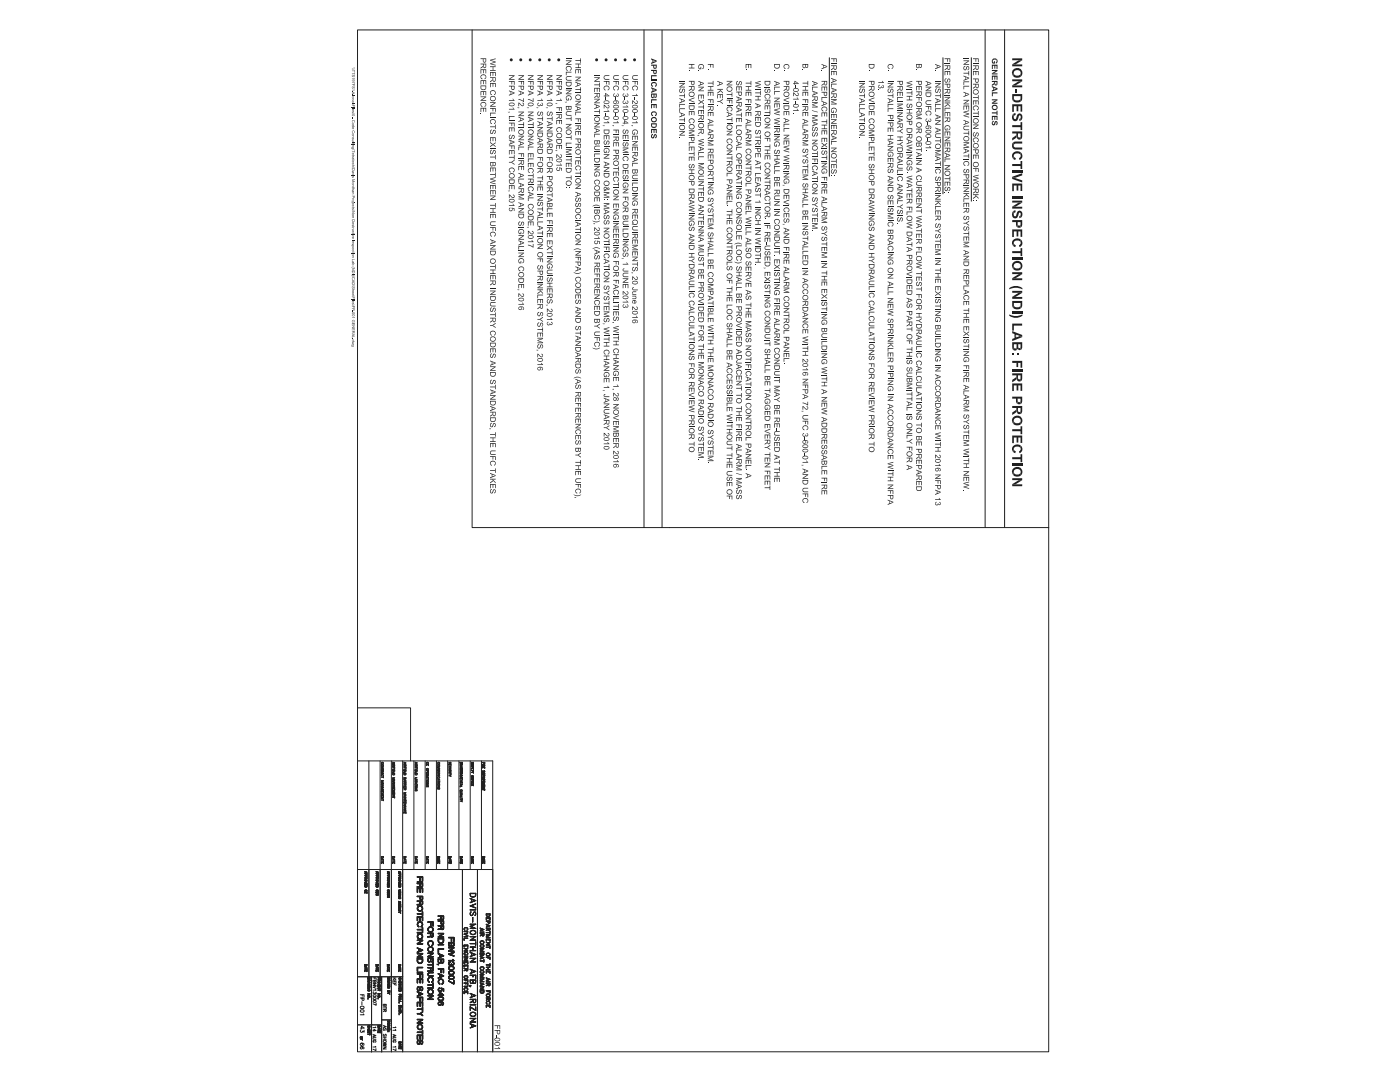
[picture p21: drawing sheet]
<svg xmlns="http://www.w3.org/2000/svg" width="279mm" height="216mm" viewBox="0 0 279 216" stroke-linecap="round" stroke-linejoin="round" font-family="sans-serif">
<g fill="#231f20">
<path d="M202 12.8l1.3-.8h.7l-1.3 .9z"/>
<path d="M202 17l1.3-.8h.7l-1.3 .8z"/>
<path d="M202 35.3l2-.7v.4l-1.5 .5z"/>
<path d="M202 41.2l1.3-.8h.7l-1.3 .9z"/>
<path d="M202 55.5l1.3-.8h.7l-1.3 .8z"/>
<path d="M202 59.2l1.3-.8h.7l-1.3 .9z"/>
<path d="M202 96.6l1.3-.8h.7l-1.3 .8z"/>
<path d="M197.9 14.6l.8-.4h.4l-.8 .4z"/>
<path d="M197.9 20.5l.8-.5h.4l-.8 .5z"/>
<path d="M202 12.8l2 .1v.3h-2z" fill-rule="evenodd"/>
<path d="M202 11.6h2v.4h-2z" fill-rule="evenodd"/>
<path d="M202.3 14.6a.71 .71 0 0 0 .7 .5 .71 .71 0 0 0 .7-.5v.7a1.27 1.27 0 0 1-1.4 0z" fill-rule="evenodd"/>
<path d="M202.2 13.9a1.03 1.03 0 0 1 1.5-.1 1.03 1.03 0 0 1 0 1.5v-.7a.7 .7 0 0 0-.7-.6 .7 .7 0 0 0-.7 .6v.7l-.3-.6v-.5z" fill-rule="evenodd"/>
<path d="M202 17h2v.4h-2z" fill-rule="evenodd"/>
<path d="M202 15.8h2v.4h-2z" fill-rule="evenodd"/>
<path d="M202.3 19.2a.68 .68 0 0 0 .6 .8 .68 .68 0 0 0 .8-.6v.9l-.4 .1h-.7l-.3-.1z" fill-rule="evenodd"/>
<path d="M202 18.8h2l-.1 1.3-.2 .2v-1.1h-1.4v1.1l-.3-.5z" fill-rule="evenodd"/>
<path d="M202 20.8h2v1.5h-.3v-1.1h-.5v1h-.3v-1h-.6v1.1h-.3z" fill-rule="evenodd"/>
<path d="M202.3 22.7l.4-.1v.3l-.3 .2-.1 .3z" fill-rule="evenodd"/>
<path d="M203.7 23.4v.7h-.3v-.4l.2-.1z" fill-rule="evenodd"/>
<path d="M202.2 22.7h.1l.1 1 .2 .1 .2-.2a.8 .8 0 0 1 1-.9 .89 .89 0 0 1-.1 1.4l-.1-1.1-.2 .1-.1 .2a.73 .73 0 0 1-1 .8 .96 .96 0 0 1-.1-1.4z" fill-rule="evenodd"/>
<path d="M202 25h1.7v-.6h.3v1.6h-.3v-.6h-1.7z" fill-rule="evenodd"/>
<path d="M202 27.5l.8-.5v-.3v.8l-.8 .5z" fill-rule="evenodd"/>
<path d="M203.2 26.6v.8h.4l.1-.5v.9h-.6z" fill-rule="evenodd"/>
<path d="M202 26.2h2l-.1 1.4-.2 .2v-1.2h-.5l-.1 1.2-.2-.4-.1-.8h-.8z" fill-rule="evenodd"/>
<path d="M202.3 28.3l1.7-.1v.4h-1.1a.45 .45 0 0 0-.6 .5z" fill-rule="evenodd"/>
<path d="M202.1 28.5l.2-.2v.8l.2 .3h1.5v.4h-1a.86 .86 0 0 1-.9-.4 .86 .86 0 0 1 0-.9z" fill-rule="evenodd"/>
<path d="M202.3 31.1l.1 .2 .3 .2-.1 .4-.3-.1z" fill-rule="evenodd"/>
<path d="M202.1 30.6a1.16 1.16 0 0 1 1.6-.2v.6a.73 .73 0 0 0-.7-.4 .73 .73 0 0 0-.7 .5v.7a.88 .88 0 0 1-.2-1.2z" fill-rule="evenodd"/>
<path d="M203.7 30.4a.89 .89 0 0 1-.2 1.5l-.1-.4 .3-.2z" fill-rule="evenodd"/>
<path d="M202 32.7h1.7v-.6h.3v1.6h-.3v-.6h-1.7z" fill-rule="evenodd"/>
<path d="M202 35.3l2 .7v.4l-2-.7z" fill-rule="evenodd"/>
<path d="M202 36.6h2v1.5h-.3v-1.1h-.5v1h-.3v-1h-.6v1.1h-.3z" fill-rule="evenodd"/>
<path d="M202 41.2l2 .1v.3h-2z" fill-rule="evenodd"/>
<path d="M202 40h2v.4h-2z" fill-rule="evenodd"/>
<path d="M202.3 42.1l.4-.1v.3l-.3 .2-.1 .3z" fill-rule="evenodd"/>
<path d="M203.7 42.8v.6l-.3 .1v-.4l.2-.1z" fill-rule="evenodd"/>
<path d="M202.2 42.1l.2 1 .2 .1 .2-.2a.8 .8 0 0 1 1-.9 .89 .89 0 0 1-.1 1.3l-.1-1-.2 .1-.1 .2a.81 .81 0 0 1-.6 .9 .81 .81 0 0 1-.7-.6 .81 .81 0 0 1 .2-.9z" fill-rule="evenodd"/>
<path d="M203.1 44.3l.1 .6 .2 .1 .2-.1 .1-.4v.9h-.6z" fill-rule="evenodd"/>
<path d="M202 43.9h2l-.1 1.3-.2 .2v-1.1h-.6l-.1 1.1-.2-.4v-.7h-.8z" fill-rule="evenodd"/>
<path d="M202 45.8h2v1.5h-.3v-1.1h-.5v1h-.3v-1h-.6v1.1h-.3z" fill-rule="evenodd"/>
<path d="M202.3 48.5l.1 .2 .3 .2-.1 .4-.3-.1z" fill-rule="evenodd"/>
<path d="M202.1 48a1.16 1.16 0 0 1 1.6-.2v.6a.73 .73 0 0 0-.7-.4 .73 .73 0 0 0-.7 .5v.7a.88 .88 0 0 1-.2-1.2z" fill-rule="evenodd"/>
<path d="M203.7 47.8a.89 .89 0 0 1-.2 1.5l-.1-.4 .3-.2z" fill-rule="evenodd"/>
<path d="M202 50.1h1.7v-.6h.3v1.6h-.3v-.6h-1.7z" fill-rule="evenodd"/>
<path d="M202.3 53v.1a.71 .71 0 0 0 .7 .5 .71 .71 0 0 0 .7-.6v.8a1.26 1.26 0 0 1-1.4 0z" fill-rule="evenodd"/>
<path d="M202.2 52.3a1.03 1.03 0 0 1 1.5 0 1.03 1.03 0 0 1 0 1.5v-.8a.7 .7 0 0 0-.7-.5 .7 .7 0 0 0-.7 .5v.8l-.3-.6v-.5z" fill-rule="evenodd"/>
<path d="M202 55.5h2v.4h-2z" fill-rule="evenodd"/>
<path d="M202 54.3h2v.4h-2z" fill-rule="evenodd"/>
<path d="M201.4 57.5a2.21 2.21 0 0 1 2.6 0v.2a2.82 2.82 0 0 0-2.6 0z" fill-rule="evenodd"/>
<path d="M202 59.2l2 .1v.3h-2z" fill-rule="evenodd"/>
<path d="M202 58h2v.4h-2z" fill-rule="evenodd"/>
<path d="M202.3 60.5a.68 .68 0 0 0 .6 .8 .68 .68 0 0 0 .8-.7v.9l-.4 .2h-.7l-.3-.2z" fill-rule="evenodd"/>
<path d="M202 60.1h2l-.1 1.2-.2 .2v-1h-1.4v1l-.3-.4z" fill-rule="evenodd"/>
<path d="M201.4 62.7l.1 .1a2.8 2.8 0 0 0 2.5-.1v.3a2.2 2.2 0 0 1-2.6 0z" fill-rule="evenodd"/>
<path d="M202 64.6h2v.4h-1.7v1h-.3z" fill-rule="evenodd"/>
<path d="M202 66.1l2 .7v.5l-1.2-.5-.3 .7v-.8l-.5-.2z" fill-rule="evenodd"/>
<path d="M202.8 66.8v.5l.7-.3 .5 .3-2 .8v-.5l.5-.1z" fill-rule="evenodd"/>
<path d="M202.3 68.7l.1 .7a.32 .32 0 0 0 .4 0 .32 .32 0 0 0 .1-.4v.9h-.6z" fill-rule="evenodd"/>
<path d="M203.2 68.7v.5l.2 .3 .2-.1 .1-.5-.1 .9h-.4z" fill-rule="evenodd"/>
<path d="M202 68.3h2l-.1 1.3-.2 .2v-1.1h-.5v1.1l-.1-.2-.2 .3v-1.2h-.6v1.2a1.7 1.7 0 0 1-.3-1.6z" fill-rule="evenodd"/>
<path d="M202 72h2v1.4h-.3v-1h-.5v.8h-.3v-.8h-.9z" fill-rule="evenodd"/>
<path d="M202 75.8l.8-.6v-.2v.7l-.8 .6z" fill-rule="evenodd"/>
<path d="M203.2 74.9v.7h.4l.1-.4v.9l-.6-.1z" fill-rule="evenodd"/>
<path d="M202 74.5h2l-.1 1.4-.2 .2v-1.2h-.5l-.1 1.1-.2-.3-.1-.8h-.8z" fill-rule="evenodd"/>
<path d="M202 76.5h2v1.5h-.3v-1.1h-.5v1h-.3v-1h-.6v1.1h-.3z" fill-rule="evenodd"/>
<path d="M203.1 79.5l.1 .7 .2 .1 .2-.1 .1-.5v.9h-.6z" fill-rule="evenodd"/>
<path d="M202 79.1h2l-.1 1.3-.2 .2v-1.1h-.6l-.1 1.1-.2-.4v-.7h-.8z" fill-rule="evenodd"/>
<path d="M202 82.3l.8-.5v-.3v.8l-.8 .5z" fill-rule="evenodd"/>
<path d="M203.2 81.4v.7l.4 .1 .1-.5v.9h-.6z" fill-rule="evenodd"/>
<path d="M202 81h2l-.1 1.4-.2 .2v-1.2h-.5l-.1 1.2-.2-.4-.1-.8h-.8z" fill-rule="evenodd"/>
<path d="M202.3 83.9v.1a.71 .71 0 0 0 .7 .5 .71 .71 0 0 0 .7-.6v.8a1.26 1.26 0 0 1-1.4 0z" fill-rule="evenodd"/>
<path d="M202.2 83.2a1.03 1.03 0 0 1 1.5 0 1.03 1.03 0 0 1 0 1.5v-.8a.7 .7 0 0 0-.7-.5 .7 .7 0 0 0-.7 .5v.8l-.3-.6v-.5z" fill-rule="evenodd"/>
<path d="M202 85.6h1.7v-.5h.3v1.5h-.3v-.6h-1.7z" fill-rule="evenodd"/>
<path d="M202 86.9h2v1.5h-.3v-1.1h-.5v1h-.3v-1h-.6v1.1h-.3z" fill-rule="evenodd"/>
<path d="M202.3 89.6l.1 .2 .3 .2-.1 .4-.3-.1z" fill-rule="evenodd"/>
<path d="M202.1 89.1a1.16 1.16 0 0 1 1.6-.2v.6a.73 .73 0 0 0-.7-.4 .73 .73 0 0 0-.7 .5v.7a.88 .88 0 0 1-.2-1.2z" fill-rule="evenodd"/>
<path d="M203.7 88.9a.89 .89 0 0 1-.2 1.5l-.1-.4 .3-.2z" fill-rule="evenodd"/>
<path d="M202 91.2h1.7v-.6h.3v1.6h-.3v-.6h-1.7z" fill-rule="evenodd"/>
<path d="M202.3 94.1v.1a.71 .71 0 0 0 .7 .5 .71 .71 0 0 0 .7-.6v.8a1.26 1.26 0 0 1-1.4 0z" fill-rule="evenodd"/>
<path d="M202.2 93.5a1.03 1.03 0 0 1 1.5-.1 1.03 1.03 0 0 1 0 1.5v-.8a.7 .7 0 0 0-.7-.5 .7 .7 0 0 0-.7 .5v.8l-.3-.6v-.5z" fill-rule="evenodd"/>
<path d="M202 96.6h2v.4h-2z" fill-rule="evenodd"/>
<path d="M202 95.4h2v.4h-2z" fill-rule="evenodd"/>
<path d="M198.1 11.8l.1 .7h.2v-.3h.2v.5h-.5a.69 .69 0 0 1 0-.9z" fill-rule="evenodd"/>
<path d="M198.1 11.8l.3-.1 .5 .1v.4l-.1-.3h-.3l-.3 .1-.1 .2z" fill-rule="evenodd"/>
<path d="M198.9 11.8a.54 .54 0 0 1-.1 .9z" fill-rule="evenodd"/>
<path d="M197.9 12.9h1.2v.8h-.2v-.6h-.3v.6h-.2v-.6h-.3v.7h-.2z" fill-rule="evenodd"/>
<path d="M197.9 14.6h1.2v.3h-1.2z" fill-rule="evenodd"/>
<path d="M197.9 14h1.2v.2h-1.2z" fill-rule="evenodd"/>
<path d="M197.9 15.1h1.2v.8h-.2v-.6h-.3v.6h-.2v-.6h-.3v.6h-.2z" fill-rule="evenodd"/>
<path d="M197.9 16.9l.5-.5v.4l-.5 .4z" fill-rule="evenodd"/>
<path d="M198.6 16.4l.1 .4h.2v-.3v.5h-.3z" fill-rule="evenodd"/>
<path d="M197.9 16.1h1.2l-.1 .8-.1 .1v-.6h-.3v.6l-.2-.6h-.5z" fill-rule="evenodd"/>
<path d="M197.9 17.2l1.2 .4v.2l-.7-.2-.2 .3v-.4l-.3-.1z" fill-rule="evenodd"/>
<path d="M198.4 17.6v.3l.4-.2 .3 .1-1.2 .5v-.3l.3-.1z" fill-rule="evenodd"/>
<path d="M197.9 18.4h1.2v.2h-1v.6h-.2z" fill-rule="evenodd"/>
<path d="M197.9 20.5h1.2v.2h-1.2z" fill-rule="evenodd"/>
<path d="M197.9 19.8h1.2v.2h-1.2z" fill-rule="evenodd"/>
<path d="M198.1 21.4a.4 .4 0 0 0 .4 .4 .4 .4 0 0 0 .4-.4v.5l-.3 .1-.5-.1z" fill-rule="evenodd"/>
<path d="M198 21.1a.59 .59 0 0 1 .8-.2 .59 .59 0 0 1 .2 .8l-.1 .2-.1-.7-.3-.1-.3 .1-.1 .7-.1-.3z" fill-rule="evenodd"/>
<path d="M197.9 22.4h1v-.3h.2v.9h-.2v-.4h-1z" fill-rule="evenodd"/>
<path d="M197.9 23.1h1.2v.9h-.2v-.7h-.3v.6h-.2v-.6h-.3v.7h-.2z" fill-rule="evenodd"/>
<path d="M198.1 24.2l.2-.1v.2l-.2 .3z" fill-rule="evenodd"/>
<path d="M198.9 24.6v.3l-.1 .1z" fill-rule="evenodd"/>
<path d="M198.1 24.2l.1 .6 .3-.5a.38 .38 0 0 1 .5 .1 .38 .38 0 0 1 0 .5h-.1l-.1-.5-.4 .6h-.3a.54 .54 0 0 1 0-.8z" fill-rule="evenodd"/>
</g>
<g fill="#231f20">
<path d="M202.5 17.8h.4v.8h-.4z"/>
<path d="M202 34h2v.4h-2z"/>
<path d="M202 39.2h2v.5h-2z"/>
<path d="M202 51.4h2v.4h-2z"/>
<path d="M202 62.1h2v.4h-2z"/>
<path d="M202 70.4h.4v.4h-.4z"/>
<path d="M203.1 70.4h.4v.4h-.4z"/>
<path d="M202 73.7h2v.4h-2z"/>
<path d="M202 92.5h2v.4h-2z"/>
</g>
<path d="M193.8 11.5v28.6" fill="none" stroke="#231f20" stroke-width=".2"/>
<g fill="#231f20">
<path d="M194.2 25.6l.9-.6h.2l-.9 .6z"/>
<path d="M194.2 39.5l.5-.4 .1 .1-.6 .5z"/>
<path d="M192.3 12.8l.9-.6h.2l-.9 .6z"/>
<path d="M192.3 20.7l.9-.6h.2l-.9 .6z"/>
<path d="M192.3 29.3h.9l.2 .2h-1.1z"/>
<path d="M192.3 38.1l.9-.5h.2l-.9 .6z"/>
<path d="M192.3 39.3l.6-.4 .1 .1-.7 .5z"/>
<path d="M192.3 49.2h.9l.2 .1h-1.1z"/>
<path d="M192.3 51.8l.9-.6h.2l-.9 .6z"/>
<path d="M192.3 70.8l.9-.5h.2l-.9 .6z"/>
<path d="M192.3 81.9h.9l.2 .2h-1.1z"/>
<path d="M192.3 88.8h.9l.2 .1h-1.1z"/>
<path d="M192.3 94.8l.9-.6h.2l-.9 .6z"/>
<path d="M194.2 11.7h1.1v.7h-.1v-.6h-.4v.5h-.1v-.5h-.5z" fill-rule="evenodd"/>
<path d="M194.2 13.9l.5-.5-.1 .4-.4 .2z" fill-rule="evenodd"/>
<path d="M194.8 13.2v.4l.3 .2 .1-.2v.3h-.4z" fill-rule="evenodd"/>
<path d="M194.2 13h1.1l-.1 .8v-.6h-.4v.7l-.1-.7h-.5z" fill-rule="evenodd"/>
<path d="M194.2 14.2h1.1v.8h-.1v-.7h-.4v.7h-.1v-.7h-.4v.7h-.1z" fill-rule="evenodd"/>
<path d="M194.8 15.8v.5h.3l.1-.2v.4h-.4z" fill-rule="evenodd"/>
<path d="M194.2 15.7h1.1l-.1 .7v-.6h-.4v.7l-.2-.7h-.4z" fill-rule="evenodd"/>
<path d="M194.2 17.5l.5-.5-.1 .4-.4 .3z" fill-rule="evenodd"/>
<path d="M194.8 16.9v.4l.3 .1 .1-.2v.4l-.4-.1z" fill-rule="evenodd"/>
<path d="M194.2 16.7h1.1l-.1 .8v-.6h-.4v.6l-.1-.6h-.5z" fill-rule="evenodd"/>
<path d="M194.3 18a.64 .64 0 0 1 .9 0v.3a.46 .46 0 0 0-.5-.3 .46 .46 0 0 0-.4 .3z" fill-rule="evenodd"/>
<path d="M194.3 18v.3a.48 .48 0 0 0 .3 .4 .48 .48 0 0 0 .5-.1l.1-.6 .1 .4-.1 .3a.61 .61 0 0 1-1-.3z" fill-rule="evenodd"/>
<path d="M194.2 19.4h1v-.4h.1v.9h-.1v-.4h-1z" fill-rule="evenodd"/>
<path d="M194.2 20h1.1v.9h-.1v-.7h-.4v.6h-.1v-.6h-.4v.7h-.1z" fill-rule="evenodd"/>
<path d="M194.3 21.6l.3 .3-.1 .1-.2-.1z" fill-rule="evenodd"/>
<path d="M195.2 21.6v.3l-.2 .1z" fill-rule="evenodd"/>
<path d="M194.3 21.2a.6 .6 0 0 1 .6-.1 .6 .6 0 0 1 .4 .5l-.1 .3v-.3a.48 .48 0 0 0-.8-.3l-.1 .6-.1-.4z" fill-rule="evenodd"/>
<path d="M194.2 22.5h1v-.4h.1v.9h-.1v-.3h-1z" fill-rule="evenodd"/>
<path d="M194.3 23.8a.65 .65 0 0 1 .9 0v.3a.46 .46 0 0 0-.5-.4 .46 .46 0 0 0-.4 .4z" fill-rule="evenodd"/>
<path d="M194.3 23.8v.3a.48 .48 0 0 0 .3 .4 .48 .48 0 0 0 .5-.1l.1-.6 .1 .4-.1 .3a.61 .61 0 0 1-1-.3z" fill-rule="evenodd"/>
<path d="M194.2 25.6h1.1v.1h-1.1z" fill-rule="evenodd"/>
<path d="M194.2 24.9h1.1v.1h-1.1z" fill-rule="evenodd"/>
<path d="M194.3 26.5l.2-.1-.2 .4z" fill-rule="evenodd"/>
<path d="M195.2 26.8v.4h-.2z" fill-rule="evenodd"/>
<path d="M194.3 26.5l.1 .6h.2a.48 .48 0 0 1 .6-.6l.1 .3-.1 .4v-.5l-.2-.1-.3 .6h-.3a.53 .53 0 0 1-.1-.7z" fill-rule="evenodd"/>
<path d="M194.3 27.9l.3 .4-.1 .1-.2-.1z" fill-rule="evenodd"/>
<path d="M195.2 28v.3l-.2 .1z" fill-rule="evenodd"/>
<path d="M194.3 27.6a.6 .6 0 0 1 .6-.2 .6 .6 0 0 1 .4 .6l-.1 .3v-.3a.48 .48 0 0 0-.8-.3l-.1 .6-.1-.4z" fill-rule="evenodd"/>
<path d="M194.3 28.8a.64 .64 0 0 1 .9-.1v.4a.46 .46 0 0 0-.5-.4 .46 .46 0 0 0-.4 .4z" fill-rule="evenodd"/>
<path d="M194.3 28.8v.3a.48 .48 0 0 0 .3 .4 .48 .48 0 0 0 .5-.2l.1-.6 .1 .4-.1 .4a.61 .61 0 0 1-1-.3z" fill-rule="evenodd"/>
<path d="M194.8 30v.5h.3l.1-.2v.3h-.4z" fill-rule="evenodd"/>
<path d="M194.2 29.8h1.1l-.1 .8v-.6h-.4v.6l-.2-.6h-.4z" fill-rule="evenodd"/>
<path d="M194.2 30.9h1.1v.8h-.1v-.7h-.4v.6h-.1v-.6h-.4v.7h-.1z" fill-rule="evenodd"/>
<path d="M194.3 32.5a.65 .65 0 0 1 .9 0v.3a.46 .46 0 0 0-.5-.4 .46 .46 0 0 0-.4 .4z" fill-rule="evenodd"/>
<path d="M194.3 32.5v.3a.48 .48 0 0 0 .3 .4 .48 .48 0 0 0 .5-.1l.1-.6 .1 .4-.1 .3a.61 .61 0 0 1-1-.3z" fill-rule="evenodd"/>
<path d="M194.2 33.6h1.1v.7h-.1v-.6h-.4v.5h-.1v-.5h-.5z" fill-rule="evenodd"/>
<path d="M194.2 35.2l1.1-.3v.1z" fill-rule="evenodd"/>
<path d="M194.2 35.2l1.1 .3v.2l-1.1-.4z" fill-rule="evenodd"/>
<path d="M194.2 35.8l1-.2 .1 .1z" fill-rule="evenodd"/>
<path d="M194.2 35.8l1.1 .3v.2l-1.1-.3z" fill-rule="evenodd"/>
<path d="M194.3 36.6a.65 .65 0 0 1 .9 0v.3a.46 .46 0 0 0-.5-.4 .46 .46 0 0 0-.4 .4z" fill-rule="evenodd"/>
<path d="M194.3 36.6v.3a.48 .48 0 0 0 .3 .4 .48 .48 0 0 0 .5-.1l.1-.6 .1 .4-.1 .3a.61 .61 0 0 1-1-.3z" fill-rule="evenodd"/>
<path d="M194.2 38.5l.5-.5-.1 .4-.4 .2z" fill-rule="evenodd"/>
<path d="M194.8 37.8v.4l.3 .2 .1-.2v.3h-.4z" fill-rule="evenodd"/>
<path d="M194.2 37.7h1.1l-.1 .8v-.7h-.4v.7l-.1-.7h-.5z" fill-rule="evenodd"/>
<path d="M194.6 38.9h.1l.6 .6v.2z" fill-rule="evenodd"/>
<path d="M194.2 38.8h1.1v.1h-1.1z" fill-rule="evenodd"/>
<path d="M192.3 12.8h1.1v.1h-1.1z" fill-rule="evenodd"/>
<path d="M192.3 12.1h1.1v.1h-1.1z" fill-rule="evenodd"/>
<path d="M192.4 13.2l.2-.1-.2 .5z" fill-rule="evenodd"/>
<path d="M193.3 13.6v.3l-.2 .1z" fill-rule="evenodd"/>
<path d="M192.4 13.3l.1 .5h.2a.48 .48 0 0 1 .7-.5v.3l-.1 .3v-.4l-.2-.2-.3 .6-.3 .1a.53 .53 0 0 1-.1-.7z" fill-rule="evenodd"/>
<path d="M192.3 14.5h1v-.3h.1v.9h-.1v-.4h-1z" fill-rule="evenodd"/>
<path d="M192.3 15.1l1.1 .4v.2l-.7-.3-.1 .4v-.4l-.3-.2z" fill-rule="evenodd"/>
<path d="M192.7 15.4v.4l.6-.2 .1 .1-1.1 .4v-.1l.3-.2z" fill-rule="evenodd"/>
<path d="M192.3 16.2h1.1v.2h-1v.6h-.1z" fill-rule="evenodd"/>
<path d="M192.3 17.1h1.1v.2h-1v.5h-.1z" fill-rule="evenodd"/>
<path d="M192.3 18.3l1.1 .5v.1l-.7-.3-.1 .5v-.5l-.3-.1z" fill-rule="evenodd"/>
<path d="M192.7 18.6v.4l.6-.2 .1 .1-1.1 .5v-.2l.3-.1z" fill-rule="evenodd"/>
<path d="M192.3 20.7h1.1v.1h-1.1z" fill-rule="evenodd"/>
<path d="M192.3 19.9h1.1v.2h-1.1z" fill-rule="evenodd"/>
<path d="M192.3 21.1h1.1v.8h-.1v-.7h-.4v.6h-.1v-.6h-.4v.7h-.1z" fill-rule="evenodd"/>
<path d="M192.3 22.3l1.1-.3v.2z" fill-rule="evenodd"/>
<path d="M192.3 22.3l1.1 .3v.2l-1.1-.3z" fill-rule="evenodd"/>
<path d="M192.3 23l1-.3 .1 .1z" fill-rule="evenodd"/>
<path d="M192.3 23l1.1 .3v.2l-1.1-.4z" fill-rule="evenodd"/>
<path d="M192.3 23.9l1.1 .4v.2l-.7-.3-.1 .5v-.5l-.3-.1z" fill-rule="evenodd"/>
<path d="M192.7 24.2v.4l.6-.2 .1 .1-1.1 .5v-.2l.3-.1z" fill-rule="evenodd"/>
<path d="M192.4 25.2l.1 .6h.9v.2h-.6a.46 .46 0 0 1-.5-.3 .46 .46 0 0 1 .1-.5z" fill-rule="evenodd"/>
<path d="M192.4 25.2l1-.1v.1l-.8 .1-.2 .2z" fill-rule="evenodd"/>
<path d="M192.3 26.5h1v-.4h.1v.9h-.1v-.3h-1z" fill-rule="evenodd"/>
<path d="M192.4 27.3a.64 .64 0 0 1 .9 0v.3a.46 .46 0 0 0-.5-.3 .46 .46 0 0 0-.4 .4z" fill-rule="evenodd"/>
<path d="M192.4 27.3v.4a.48 .48 0 0 0 .3 .4 .48 .48 0 0 0 .5-.2l.1-.6 .1 .4-.1 .4a.61 .61 0 0 1-1-.4z" fill-rule="evenodd"/>
<path d="M192.3 28.9l1.1 .4v.2l-1.1-.5z" fill-rule="evenodd"/>
<path d="M192.3 28.4h1.1v.2l-1.1-.1z" fill-rule="evenodd"/>
<path d="M192.3 28.9l.9-.4 .2 .1-1 .3z" fill-rule="evenodd"/>
<path d="M192.3 29.6l1.1 .4v.2l-.7-.3-.1 .4v-.4l-.3-.1z" fill-rule="evenodd"/>
<path d="M192.7 29.9v.4l.6-.2 .1 .1-1.1 .4v-.1l.3-.2z" fill-rule="evenodd"/>
<path d="M192.3 31.1h1v-.4h.1v.9h-.1v-.4h-1z" fill-rule="evenodd"/>
<path d="M192.4 32.6l.3 .4-.1 .1-.2-.1z" fill-rule="evenodd"/>
<path d="M193.3 32.6v.4l-.2 .1z" fill-rule="evenodd"/>
<path d="M192.4 32.3a.6 .6 0 0 1 .6-.2 .6 .6 0 0 1 .4 .6l-.1 .3v-.3a.48 .48 0 0 0-.8-.3l-.1 .6-.1-.4z" fill-rule="evenodd"/>
<path d="M192.4 33.8l.2-.1-.2 .5z" fill-rule="evenodd"/>
<path d="M193.3 34.1v.4h-.2z" fill-rule="evenodd"/>
<path d="M192.4 33.8l.1 .6h.2a.48 .48 0 0 1 .7-.5v.3l-.1 .3v-.4l-.2-.2-.3 .6-.3 .1a.53 .53 0 0 1-.1-.8z" fill-rule="evenodd"/>
<path d="M192.9 34.9l.1 .6h.2l.1-.3v.4h-.4z" fill-rule="evenodd"/>
<path d="M192.3 34.8h1.1l-.1 .8v-.7h-.4v.7l-.2-.7h-.4z" fill-rule="evenodd"/>
<path d="M192.3 36.6l.5-.4-.1 .4-.4 .2z" fill-rule="evenodd"/>
<path d="M192.9 36v.4l.3 .2 .1-.3v.4h-.4z" fill-rule="evenodd"/>
<path d="M192.3 35.8h1.1l-.1 .8v-.6h-.4v.7l-.1-.7h-.5z" fill-rule="evenodd"/>
<path d="M192.3 38.1l1.1 .1v.1h-1.1z" fill-rule="evenodd"/>
<path d="M192.3 37.4h1.1v.2h-1.1z" fill-rule="evenodd"/>
<path d="M192.7 38.7h.2l.5 .6v.2z" fill-rule="evenodd"/>
<path d="M192.3 38.5h1.1v.2h-1.1z" fill-rule="evenodd"/>
<path d="M192.3 39.6h1.1v.1h-1v.6h-.1z" fill-rule="evenodd"/>
<path d="M192.3 40.5h1.1v.8h-.1v-.7h-.4v.6h-.1v-.6h-.4v.7h-.1z" fill-rule="evenodd"/>
<path d="M192.3 42.3l.5-.5-.1 .4-.4 .3z" fill-rule="evenodd"/>
<path d="M192.9 41.7v.4l.3 .2 .1-.3v.4l-.4-.1z" fill-rule="evenodd"/>
<path d="M192.3 41.5h1.1l-.1 .8v-.6h-.4v.6l-.1-.6h-.5z" fill-rule="evenodd"/>
<path d="M192.4 43.1l.2-.1-.2 .5z" fill-rule="evenodd"/>
<path d="M193.3 43.5v.3l-.2 .1z" fill-rule="evenodd"/>
<path d="M192.4 43.2l.1 .5h.2a.48 .48 0 0 1 .7-.5v.3l-.1 .3v-.4l-.2-.2-.3 .6-.3 .1a.53 .53 0 0 1-.1-.7z" fill-rule="evenodd"/>
<path d="M192.8 44.5l.6-.5v.2l-.5 .3z" fill-rule="evenodd"/>
<path d="M192.3 44.5h.5l.6 .4v.2l-.6-.5h-.5z" fill-rule="evenodd"/>
<path d="M192.4 45.2l.2-.1-.2 .5z" fill-rule="evenodd"/>
<path d="M193.3 45.6v.3l-.2 .1z" fill-rule="evenodd"/>
<path d="M192.4 45.3l.1 .5h.2a.48 .48 0 0 1 .7-.5v.3l-.1 .3v-.4l-.2-.2-.3 .6-.3 .1a.53 .53 0 0 1-.1-.7z" fill-rule="evenodd"/>
<path d="M192.3 46.5h1v-.3h.1v.9h-.1v-.4h-1z" fill-rule="evenodd"/>
<path d="M192.3 47.2h1.1v.8h-.1v-.6h-.4v.6h-.1v-.6h-.4v.6h-.1z" fill-rule="evenodd"/>
<path d="M192.3 48.7l1.1 .4v.2l-1.1-.4z" fill-rule="evenodd"/>
<path d="M192.3 48.2h1.1v.3l-1.1-.1z" fill-rule="evenodd"/>
<path d="M192.3 48.7l.9-.3 .2 .1-1 .3z" fill-rule="evenodd"/>
<path d="M192.3 49.9l1.1 .4v.2l-.7-.3-.1 .4v-.4l-.3-.2z" fill-rule="evenodd"/>
<path d="M192.7 50.2v.4l.6-.2 .1 .1-1.1 .4v-.1l.3-.2z" fill-rule="evenodd"/>
<path d="M192.3 51.8h1.1v.1h-1.1z" fill-rule="evenodd"/>
<path d="M192.3 51.1h1.1v.1h-1.1z" fill-rule="evenodd"/>
<path d="M192.4 52.3v.4a.44 .44 0 0 0 .5 .3 .44 .44 0 0 0 .4-.4v.4l-.6 .1-.3-.1z" fill-rule="evenodd"/>
<path d="M192.3 52.2h1.1l-.1 .7v-.6h-.9v.7z" fill-rule="evenodd"/>
<path d="M192.3 54.6l.5-.5-.1 .4-.4 .3z" fill-rule="evenodd"/>
<path d="M192.9 53.9v.4l.3 .2 .1-.2v.3h-.4z" fill-rule="evenodd"/>
<path d="M192.3 53.8h1.1l-.1 .8v-.7h-.4v.7l-.1-.7h-.5z" fill-rule="evenodd"/>
<path d="M192.3 54.9h1.1v.8h-.1v-.7h-.4v.7h-.1v-.7h-.4v.7h-.1z" fill-rule="evenodd"/>
<path d="M192.9 56.1l.1 .5h.2l.1-.2v.3h-.4z" fill-rule="evenodd"/>
<path d="M192.3 55.9h1.1l-.1 .8v-.6h-.4v.6l-.2-.6h-.4z" fill-rule="evenodd"/>
<path d="M192.3 57h1.1v.1h-1v.6h-.1z" fill-rule="evenodd"/>
<path d="M192.3 57.7l1.1 .5v.1l-.7-.2-.1 .4v-.5l-.3-.1z" fill-rule="evenodd"/>
<path d="M192.7 58.1v.4l.6-.2h.1l-1.1 .5v-.2l.3-.1z" fill-rule="evenodd"/>
<path d="M192.4 59.4l.3 .3-.1 .2-.2-.2z" fill-rule="evenodd"/>
<path d="M193.3 59.4v.3l-.2 .2z" fill-rule="evenodd"/>
<path d="M192.4 59a.6 .6 0 0 1 .6-.1 .6 .6 0 0 1 .4 .5l-.1 .3v-.3a.48 .48 0 0 0-.8-.2l-.1 .5-.1-.4z" fill-rule="evenodd"/>
<path d="M192.3 60.1h1.1v.8h-.1v-.7h-.4v.6h-.1v-.6h-.4v.7h-.1z" fill-rule="evenodd"/>
<path d="M192.3 61.8h1v-.3h.1v.9h-.1v-.4h-1z" fill-rule="evenodd"/>
<path d="M192.3 63.2h.5l.2-.5v.5h.4v.2h-1.1z" fill-rule="evenodd"/>
<path d="M192.3 62.5h1.1v.2h-.4l-.2 .5v-.5h-.5z" fill-rule="evenodd"/>
<path d="M192.3 63.6h1.1v.9h-.1v-.7h-.4v.6h-.1v-.6h-.4v.7h-.1z" fill-rule="evenodd"/>
<path d="M192.3 65.1h1.1v.8h-.1v-.6h-.4v.6h-.1v-.6h-.4v.7h-.1z" fill-rule="evenodd"/>
<path d="M192.3 66.1l.6 .4-.1 .1-.5-.4z" fill-rule="evenodd"/>
<path d="M192.3 66.9l1.1-.8v.2l-1.1 .8z" fill-rule="evenodd"/>
<path d="M192.9 66.7l.1-.1 .4 .3v.2z" fill-rule="evenodd"/>
<path d="M192.4 67.7l.2-.1-.2 .5z" fill-rule="evenodd"/>
<path d="M193.3 68.1v.3l-.2 .1z" fill-rule="evenodd"/>
<path d="M192.4 67.7l.1 .6h.2a.48 .48 0 0 1 .7-.5v.3l-.1 .3v-.4l-.2-.2-.3 .6-.3 .1a.53 .53 0 0 1-.1-.8z" fill-rule="evenodd"/>
<path d="M192.3 69h1v-.4h.1v.9h-.1v-.4h-1z" fill-rule="evenodd"/>
<path d="M192.3 70.8l1.1 .1v.1h-1.1z" fill-rule="evenodd"/>
<path d="M192.3 70.1h1.1v.2h-1.1z" fill-rule="evenodd"/>
<path d="M192.4 71.4l.1 .7h.2v-.3h.2v.4h-.5l-.1-.5z" fill-rule="evenodd"/>
<path d="M193.3 71.8v.3l-.2 .1z" fill-rule="evenodd"/>
<path d="M192.4 71.4a.58 .58 0 0 1 .8-.1 .58 .58 0 0 1 .1 .8l-.1-.6a.47 .47 0 0 0-.5-.1 .47 .47 0 0 0-.3 .4z" fill-rule="evenodd"/>
<path d="M192.3 72.9h1.1v.8h-.1v-.6h-.4v.5h-.1v-.5h-.5z" fill-rule="evenodd"/>
<path d="M192.3 75.1l.5-.5-.1 .4-.4 .3z" fill-rule="evenodd"/>
<path d="M192.9 74.4v.4l.3 .2 .1-.2v.3h-.4z" fill-rule="evenodd"/>
<path d="M192.3 74.3h1.1l-.1 .8v-.7h-.4v.7l-.1-.7h-.5z" fill-rule="evenodd"/>
<path d="M192.3 75.4h1.1v.8h-.1v-.6h-.4v.6h-.1v-.6h-.4v.7h-.1z" fill-rule="evenodd"/>
<path d="M192.3 76.8l1.1 .4v.2l-.7-.3-.1 .4v-.4l-.3-.2z" fill-rule="evenodd"/>
<path d="M192.7 77.1v.4l.6-.2 .1 .1-1.1 .4v-.1l.3-.2z" fill-rule="evenodd"/>
<path d="M192.3 77.9h1.1v.2h-1v.5h-.1z" fill-rule="evenodd"/>
<path d="M192.3 78.7l1.1 .4v.2l-.7-.3-.1 .4v-.4l-.3-.2z" fill-rule="evenodd"/>
<path d="M192.7 79v.4l.6-.2 .1 .1-1.1 .4v-.1l.3-.2z" fill-rule="evenodd"/>
<path d="M192.3 80.7l.5-.5-.1 .4-.4 .2z" fill-rule="evenodd"/>
<path d="M192.9 80v.4l.3 .2 .1-.2v.3h-.4z" fill-rule="evenodd"/>
<path d="M192.3 79.9h1.1l-.1 .8v-.7h-.4v.7l-.1-.7h-.5z" fill-rule="evenodd"/>
<path d="M192.3 81.4l1.1 .5v.2l-1.1-.5z" fill-rule="evenodd"/>
<path d="M192.3 81h1.1v.2l-1.1-.1z" fill-rule="evenodd"/>
<path d="M192.3 81.4l.9-.3 .2 .1-1 .3z" fill-rule="evenodd"/>
<path d="M192.4 82.8l.2-.1-.2 .4z" fill-rule="evenodd"/>
<path d="M193.3 83.1v.4h-.2z" fill-rule="evenodd"/>
<path d="M192.4 82.8l.1 .6h.2a.48 .48 0 0 1 .7-.6v.3l-.1 .4v-.5l-.2-.1-.3 .6h-.3a.53 .53 0 0 1-.1-.7z" fill-rule="evenodd"/>
<path d="M192.8 84.1l.6-.4v.1l-.5 .4z" fill-rule="evenodd"/>
<path d="M192.3 84.1h.5l.6 .4v.2l-.6-.5h-.5z" fill-rule="evenodd"/>
<path d="M192.4 84.9l.2-.1-.2 .4z" fill-rule="evenodd"/>
<path d="M193.3 85.2v.3l-.2 .1z" fill-rule="evenodd"/>
<path d="M192.4 84.9l.1 .5 .2 .1a.48 .48 0 0 1 .7-.6v.3l-.1 .3v-.4l-.2-.2-.3 .7h-.3a.53 .53 0 0 1-.1-.7z" fill-rule="evenodd"/>
<path d="M192.3 86.1h1v-.3h.1v.9h-.1v-.4h-1z" fill-rule="evenodd"/>
<path d="M192.3 86.8h1.1v.8h-.1v-.6h-.4v.6h-.1v-.6h-.4v.7h-.1z" fill-rule="evenodd"/>
<path d="M192.3 88.3l1.1 .4v.2l-1.1-.4z" fill-rule="evenodd"/>
<path d="M192.3 87.8h1.1v.3l-1.1-.1z" fill-rule="evenodd"/>
<path d="M192.3 88.3l.9-.3 .2 .1-1 .3z" fill-rule="evenodd"/>
<path d="M192.3 89.8l1.1-.3v.1z" fill-rule="evenodd"/>
<path d="M192.3 89.8l1.1 .3v.2l-1.1-.4z" fill-rule="evenodd"/>
<path d="M192.3 90.5l1-.3 .1 .1z" fill-rule="evenodd"/>
<path d="M192.3 90.5l1.1 .3v.1l-1.1-.3z" fill-rule="evenodd"/>
<path d="M192.3 91.8h1v-.4h.1v.9h-.1v-.4h-1z" fill-rule="evenodd"/>
<path d="M192.3 93.2h.5l.2-.6v.6h.4v.2h-1.1z" fill-rule="evenodd"/>
<path d="M192.3 92.5h1.1v.1h-.4l-.2 .6v-.6h-.5z" fill-rule="evenodd"/>
<path d="M192.3 94.8h1.1v.1h-1.1z" fill-rule="evenodd"/>
<path d="M192.3 94h1.1v.2h-1.1z" fill-rule="evenodd"/>
<path d="M192.3 95.2h1.1v.8h-.1v-.7h-.4v.6h-.1v-.6h-.4v.7h-.1z" fill-rule="evenodd"/>
<path d="M192.3 96.4l1.1-.3v.2z" fill-rule="evenodd"/>
<path d="M192.3 96.4l1.1 .3v.2l-1.1-.3z" fill-rule="evenodd"/>
<path d="M192.3 97.1l1-.3 .1 .1z" fill-rule="evenodd"/>
<path d="M192.3 97.1l1.1 .3v.1l-1.1-.3z" fill-rule="evenodd"/>
</g>
<g fill="#231f20">
<path d="M194.2 12.6h1.1v.2h-1.1z"/>
<path d="M194.2 23.2h1.1v.2h-1.1z"/>
<path d="M194.2 39.8h.1v.2h-.1z"/>
<path d="M194.8 39.8h.2v.2h-.2z"/>
<path d="M192.3 11.6h1.1v.2h-1.1z"/>
<path d="M192.3 31.8h1.1v.1h-1.1z"/>
<path d="M192.3 37h1.1v.1h-1.1z"/>
<path d="M192.3 67.2h1.1v.2h-1.1z"/>
<path d="M192.3 69.7h1.1v.1h-1.1z"/>
<path d="M192.3 73.9h1.1v.1h-1.1z"/>
<path d="M192.3 91.1h1.1v.1h-1.1z"/>
<path d="M192.3 97.7h.1v.2h-.1z"/>
</g>
<path d="M188.2 11.5v27.2" fill="none" stroke="#231f20" stroke-width=".2"/>
<g fill="#231f20">
<path d="M188.5 20.1l.9-.6h.2l-.8 .6z"/>
<path d="M188.5 21.2l.6-.4 .1 .1-.7 .5z"/>
<path d="M188.5 28l.9-.6h.2l-.8 .6z"/>
<path d="M188.5 33.7l.9-.6h.2l-.8 .6z"/>
<path d="M186.6 17.3l.9-.6h.2l-.8 .6z"/>
<path d="M186.6 24.7l.9-.6h.2l-.8 .6z"/>
<path d="M186.6 30.9h1l.1 .1h-1.1z"/>
<path d="M186.6 39.7l.9-.6h.2l-.8 .6z"/>
<path d="M186.6 40.8l.6-.4 .1 .1-.7 .5z"/>
<path d="M186.6 50.7h1l.1 .1h-1.1z"/>
<path d="M186.6 52.7l.9-.6h.2l-.8 .6z"/>
<path d="M186.6 62.8l.9-.5h.2l-.8 .6z"/>
<path d="M186.6 70.7l.9-.6h.2l-.8 .6z"/>
<path d="M186.6 74l.9-.6h.2l-.8 .6z"/>
<path d="M186.6 83.3l.9-.5h.2l-.8 .6z"/>
<path d="M186.6 95.4l.9-.6h.2l-.8 .6z"/>
<path d="M184.7 18l.9-.5h.3l-.9 .6z"/>
<path d="M182.8 23.6h1l.2 .2h-1.2z"/>
<path d="M182.8 32.7l.9-.6h.3l-.9 .6z"/>
<path d="M182.8 41.4l.9-.6h.3l-.9 .6z"/>
<path d="M182.8 82.6l.9-.6h.3l-.9 .6z"/>
<path d="M180.9 31.6l.9-.6h.3l-.9 .6z"/>
<path d="M180.9 77.5h1l.2 .1h-1.2z"/>
<path d="M180.9 86.4l.9-.6h.3l-.9 .6z"/>
<path d="M179.1 21.6h.9l.2 .2h-1.1z"/>
<path d="M179.1 23.2l.8-.6h.3l-.9 .6z"/>
<path d="M179.1 38.5l.8-.5h.3l-.9 .6z"/>
<path d="M177.2 17.3l.8-.6h.3l-.9 .6z"/>
<path d="M177.2 29.9l.8-.6h.3l-.9 .6z"/>
<path d="M177.2 37l.8-.6h.3l-.9 .6z"/>
<path d="M177.2 43.5h.9l.2 .1h-1.1z"/>
<path d="M177.2 51.4l.8-.6h.3l-.9 .6z"/>
<path d="M177.2 55.4l.8-.6h.3l-.9 .6z"/>
<path d="M177.2 60.2l.8-.6h.3l-.9 .6z"/>
<path d="M177.2 68l.8-.6h.3l-.9 .6z"/>
<path d="M177.2 69.1l.5-.4 .1 .1-.6 .5z"/>
<path d="M177.2 76.6l.8-.5h.3l-.9 .6z"/>
<path d="M177.2 79.9l.8-.6h.3l-.9 .6z"/>
<path d="M177.2 89.3l.8-.6h.3l-.9 .6z"/>
<path d="M177.2 97.4l.8-.6h.3l-.9 .6z"/>
<path d="M173.4 26.9h.9l.2 .2h-1.1z"/>
<path d="M173.4 43.6l.9-.6h.2l-.9 .6z"/>
<path d="M173.4 48.5l.9-.6h.2l-.9 .6z"/>
<path d="M173.4 70.6l.9-.6h.2l-.9 .6z"/>
<path d="M171.5 17.3l.9-.6h.2l-.9 .6z"/>
<path d="M171.5 26.9l.9-.6h.2l-.9 .6z"/>
<path d="M188.5 11.7h1.1v.7h-.1v-.6h-.3v.5h-.2v-.5h-.5z" fill-rule="evenodd"/>
<path d="M188.5 13.8l.5-.4v.3l-.5 .3z" fill-rule="evenodd"/>
<path d="M189.1 13.2v.4l.3 .2 .1-.3v.4h-.4z" fill-rule="evenodd"/>
<path d="M188.5 13h1.1v.8l-.1-.6h-.4v.7l-.1-.7h-.5z" fill-rule="evenodd"/>
<path d="M188.5 14.2h1.1v.8h-.1v-.7h-.3v.6h-.2v-.6h-.3v.7h-.2z" fill-rule="evenodd"/>
<path d="M188.6 15.7l.3-.1-.3 .5z" fill-rule="evenodd"/>
<path d="M189.5 16.1v.3l-.2 .1z" fill-rule="evenodd"/>
<path d="M188.6 15.7l.1 .6h.2a.48 .48 0 0 1 .7-.5l.1 .3-.2 .3v-.4l-.1-.2-.3 .6-.4 .1a.53 .53 0 0 1-.1-.8z" fill-rule="evenodd"/>
<path d="M189.1 16.9l.1 .4 .3 .1v-.2v.3h-.4z" fill-rule="evenodd"/>
<path d="M188.5 16.7h1.1l-.1 .8v-.6h-.4v.6l-.1-.6h-.5z" fill-rule="evenodd"/>
<path d="M188.5 18.6l.5-.5v.4l-.5 .3z" fill-rule="evenodd"/>
<path d="M189.1 17.9v.4l.3 .2 .1-.2v.3h-.4z" fill-rule="evenodd"/>
<path d="M188.5 17.8h1.1v.8l-.1-.7h-.4v.7l-.1-.7h-.5z" fill-rule="evenodd"/>
<path d="M188.5 20.1h1.1v.1h-1.1z" fill-rule="evenodd"/>
<path d="M188.5 19.3h1.1v.2h-1.1z" fill-rule="evenodd"/>
<path d="M188.9 20.6h.2l.5 .6v.2z" fill-rule="evenodd"/>
<path d="M188.5 20.5h1.1v.1h-1.1z" fill-rule="evenodd"/>
<path d="M188.5 21.5h1.1v.2h-.9v.5h-.2z" fill-rule="evenodd"/>
<path d="M188.5 22.4h1.1v.8h-.1v-.7h-.3v.7h-.2v-.7h-.3v.7h-.2z" fill-rule="evenodd"/>
<path d="M188.5 24.3l.5-.5v.3l-.5 .3z" fill-rule="evenodd"/>
<path d="M189.1 23.6v.4l.3 .2 .1-.2v.3h-.4z" fill-rule="evenodd"/>
<path d="M188.5 23.4h1.1v.8l-.1-.6h-.4v.7l-.1-.7h-.5z" fill-rule="evenodd"/>
<path d="M188.6 25.2l.1 .7h.3v-.4h.1v.5h-.4l-.2-.5z" fill-rule="evenodd"/>
<path d="M189.5 25.5v.4l-.2 .1z" fill-rule="evenodd"/>
<path d="M188.6 25.2a.58 .58 0 0 1 .8-.1 .58 .58 0 0 1 .1 .8v-.6a.47 .47 0 0 0-.5-.2 .47 .47 0 0 0-.4 .4z" fill-rule="evenodd"/>
<path d="M188.5 26.2h1.1v.9h-.1v-.7h-.3v.6h-.2v-.6h-.3v.7h-.2z" fill-rule="evenodd"/>
<path d="M188.5 28h1.1v.2h-1.1z" fill-rule="evenodd"/>
<path d="M188.5 27.3h1.1v.1h-1.1z" fill-rule="evenodd"/>
<path d="M188.5 28.4h1.1v.8h-.1v-.6h-.3v.6h-.2v-.6h-.3v.7h-.2z" fill-rule="evenodd"/>
<path d="M188.5 30.3l.5-.5v.4l-.5 .3z" fill-rule="evenodd"/>
<path d="M189.1 29.6v.4l.3 .2 .1-.2v.3h-.4z" fill-rule="evenodd"/>
<path d="M188.5 29.5h1.1v.8l-.1-.7h-.4v.7l-.1-.7h-.5z" fill-rule="evenodd"/>
<path d="M188.5 30.5l1.1 .4v.2l-.6-.3-.1 .4v-.4l-.4-.2z" fill-rule="evenodd"/>
<path d="M189 30.8v.4l.5-.2 .1 .1-1.1 .4v-.1l.4-.2z" fill-rule="evenodd"/>
<path d="M188.5 31.6h1.1v.2h-.9v.6h-.2z" fill-rule="evenodd"/>
<path d="M188.5 33.7h1.1v.1h-1.1z" fill-rule="evenodd"/>
<path d="M188.5 33h1.1v.1h-1.1z" fill-rule="evenodd"/>
<path d="M188.6 34.2a.65 .65 0 0 1 .9 0v.3a.46 .46 0 0 0-.4-.3 .46 .46 0 0 0-.5 .4z" fill-rule="evenodd"/>
<path d="M188.6 34.2v.4a.48 .48 0 0 0 .4 .4 .48 .48 0 0 0 .4-.2l.1-.6 .2 .4-.2 .4a.61 .61 0 0 1-1-.4z" fill-rule="evenodd"/>
<path d="M188.5 35.6h1v-.4h.1v.9h-.1v-.4h-1z" fill-rule="evenodd"/>
<path d="M188.5 36.3h1.1v.8h-.1v-.7h-.3v.6h-.2v-.6h-.3v.7h-.2z" fill-rule="evenodd"/>
<path d="M188.6 37.4l.3-.1-.3 .4z" fill-rule="evenodd"/>
<path d="M189.5 37.7v.3l-.2 .1z" fill-rule="evenodd"/>
<path d="M188.6 37.4l.1 .5 .2 .1a.48 .48 0 0 1 .7-.6l.1 .3-.2 .3v-.4l-.1-.2-.3 .6-.4 .1a.53 .53 0 0 1-.1-.7z" fill-rule="evenodd"/>
<path d="M186.6 12.8l1.1 .4v.2l-.6-.3-.1 .4v-.5l-.4-.1z" fill-rule="evenodd"/>
<path d="M187.1 13.1v.4l.5-.2 .1 .1-1.1 .4v-.2l.4-.1z" fill-rule="evenodd"/>
<path d="M186.6 17.3h1.1v.1h-1.1z" fill-rule="evenodd"/>
<path d="M186.6 16.6h1.1v.1h-1.1z" fill-rule="evenodd"/>
<path d="M186.7 17.7l.3-.1-.3 .5z" fill-rule="evenodd"/>
<path d="M187.6 18.1v.3l-.2 .1z" fill-rule="evenodd"/>
<path d="M186.7 17.8l.1 .5h.2a.48 .48 0 0 1 .7-.5l.1 .3-.2 .3v-.4l-.1-.2-.3 .6-.4 .1a.53 .53 0 0 1-.1-.7z" fill-rule="evenodd"/>
<path d="M186.6 19h1v-.3h.1v.9h-.1v-.4h-1z" fill-rule="evenodd"/>
<path d="M186.6 19.6l1.1 .4v.2l-.6-.3-.1 .4v-.4l-.4-.2z" fill-rule="evenodd"/>
<path d="M187.1 19.9v.4l.5-.2 .1 .1-1.1 .4v-.1l.4-.2z" fill-rule="evenodd"/>
<path d="M186.6 20.7h1.1v.2h-.9v.6h-.2z" fill-rule="evenodd"/>
<path d="M186.6 21.6h1.1v.2h-.9v.5h-.2z" fill-rule="evenodd"/>
<path d="M186.6 22.8l1.1 .4v.2l-.6-.3-.1 .5v-.5l-.4-.1z" fill-rule="evenodd"/>
<path d="M187.1 23.1v.4l.5-.2 .1 .1-1.1 .5v-.2l.4-.1z" fill-rule="evenodd"/>
<path d="M186.6 24.7h1.1v.2h-1.1z" fill-rule="evenodd"/>
<path d="M186.6 24h1.1v.1h-1.1z" fill-rule="evenodd"/>
<path d="M186.6 25.4l1.1 .5v.1l-.6-.2-.1 .4v-.5l-.4-.1z" fill-rule="evenodd"/>
<path d="M187.1 25.8v.3l.5-.2 .1 .1-1.1 .5v-.2l.4-.1z" fill-rule="evenodd"/>
<path d="M186.7 26.7l.2 .6 .8 .1v.1l-.9-.1a.51 .51 0 0 1-.1-.7z" fill-rule="evenodd"/>
<path d="M186.7 26.7l1-.1v.2h-.8l-.2 .2z" fill-rule="evenodd"/>
<path d="M186.6 28h1v-.3h.1v.9h-.1v-.4h-1z" fill-rule="evenodd"/>
<path d="M186.7 28.9a.64 .64 0 0 1 1 0l-.1 .3a.46 .46 0 0 0-.4-.4 .46 .46 0 0 0-.5 .4z" fill-rule="evenodd"/>
<path d="M186.7 28.9v.3a.48 .48 0 0 0 .4 .4 .48 .48 0 0 0 .4-.2l.2-.5 .1 .3-.2 .4a.61 .61 0 0 1-1-.3z" fill-rule="evenodd"/>
<path d="M186.6 30.4l1.1 .4v.2l-1.1-.5z" fill-rule="evenodd"/>
<path d="M186.6 29.9h1.1v.3l-1.1-.1z" fill-rule="evenodd"/>
<path d="M186.6 30.4l1-.3 .1 .1-.9 .3z" fill-rule="evenodd"/>
<path d="M186.6 31.1l1.1 .5v.1l-.6-.3-.1 .5v-.5l-.4-.1z" fill-rule="evenodd"/>
<path d="M187.1 31.4v.4l.5-.2 .1 .1-1.1 .5v-.2l.4-.1z" fill-rule="evenodd"/>
<path d="M186.6 32.6h1v-.4h.1v.9h-.1v-.4h-1z" fill-rule="evenodd"/>
<path d="M186.7 34.2l.3 .3v.1l-.3-.1z" fill-rule="evenodd"/>
<path d="M187.6 34.2v.3l-.2 .1z" fill-rule="evenodd"/>
<path d="M186.7 33.8a.6 .6 0 0 1 .7-.1 .6 .6 0 0 1 .4 .5l-.2 .3v-.3a.48 .48 0 0 0-.8-.3l-.1 .6-.1-.4z" fill-rule="evenodd"/>
<path d="M186.7 35.3l.3-.1-.3 .5z" fill-rule="evenodd"/>
<path d="M187.6 35.7v.3l-.2 .1z" fill-rule="evenodd"/>
<path d="M186.7 35.3l.1 .6h.2a.48 .48 0 0 1 .7-.5l.1 .3-.2 .3v-.4l-.1-.2-.3 .6-.4 .1a.53 .53 0 0 1-.1-.8z" fill-rule="evenodd"/>
<path d="M187.2 36.5l.1 .4 .3 .1v-.2v.3h-.4z" fill-rule="evenodd"/>
<path d="M186.6 36.3h1.1l-.1 .8v-.6h-.4v.6l-.1-.6h-.5z" fill-rule="evenodd"/>
<path d="M186.6 38.2l.5-.5-.1 .4-.4 .3z" fill-rule="evenodd"/>
<path d="M187.3 37.5v.4l.2 .2 .1-.2v.3h-.4z" fill-rule="evenodd"/>
<path d="M186.6 37.4h1.1v.8l-.1-.7h-.3l-.1 .7-.1-.7h-.5z" fill-rule="evenodd"/>
<path d="M186.6 39.7h1.1v.1h-1.1z" fill-rule="evenodd"/>
<path d="M186.6 38.9h1.1v.2h-1.1z" fill-rule="evenodd"/>
<path d="M187 40.2h.2l.5 .6v.2z" fill-rule="evenodd"/>
<path d="M186.6 40.1h1.1v.1h-1.1z" fill-rule="evenodd"/>
<path d="M186.6 41.1h1.1v.2h-.9v.5h-.2z" fill-rule="evenodd"/>
<path d="M186.6 42h1.1v.8h-.1v-.7h-.3v.7h-.2v-.7h-.3v.7h-.2z" fill-rule="evenodd"/>
<path d="M186.6 43.9l.5-.5-.1 .4-.4 .2z" fill-rule="evenodd"/>
<path d="M187.3 43.2v.4l.2 .2 .1-.2v.3h-.4z" fill-rule="evenodd"/>
<path d="M186.6 43.1h1.1v.7l-.1-.6h-.3l-.1 .7-.1-.7h-.5z" fill-rule="evenodd"/>
<path d="M186.7 44.7l.3-.1-.3 .4z" fill-rule="evenodd"/>
<path d="M187.6 45v.4h-.2z" fill-rule="evenodd"/>
<path d="M186.7 44.7l.1 .6h.2a.48 .48 0 0 1 .7-.6l.1 .3-.2 .4v-.5l-.1-.1-.3 .6h-.4a.53 .53 0 0 1-.1-.7z" fill-rule="evenodd"/>
<path d="M187.1 46l.6-.4v.1l-.5 .4z" fill-rule="evenodd"/>
<path d="M186.6 46h.5l.6 .4v.2l-.6-.5h-.5z" fill-rule="evenodd"/>
<path d="M186.7 46.8l.3-.1-.3 .4z" fill-rule="evenodd"/>
<path d="M187.6 47.1v.4h-.2z" fill-rule="evenodd"/>
<path d="M186.7 46.8l.1 .6h.2a.48 .48 0 0 1 .7-.6l.1 .3-.2 .4v-.5l-.1-.1-.3 .6h-.4a.53 .53 0 0 1-.1-.7z" fill-rule="evenodd"/>
<path d="M186.6 48.1h1v-.4h.1v.9h-.1v-.4h-1z" fill-rule="evenodd"/>
<path d="M186.6 48.7h1.1v.8h-.1v-.6h-.3v.6h-.2v-.6h-.3v.7h-.2z" fill-rule="evenodd"/>
<path d="M186.6 50.2l1.1 .4v.2l-1.1-.4z" fill-rule="evenodd"/>
<path d="M186.6 49.8h1.1v.2l-1.1-.1z" fill-rule="evenodd"/>
<path d="M186.6 50.2l1-.3 .1 .1-.9 .3z" fill-rule="evenodd"/>
<path d="M186.6 52.7h1.1v.2h-1.1z" fill-rule="evenodd"/>
<path d="M186.6 52h1.1v.1h-1.1z" fill-rule="evenodd"/>
<path d="M186.6 53.8h1v-.3h.1v.9h-.1v-.4h-1z" fill-rule="evenodd"/>
<path d="M186.6 55.2h.6l.1-.5v.5h.4v.2h-1.1z" fill-rule="evenodd"/>
<path d="M186.6 54.5h1.1v.2h-.4l-.1 .5v-.5h-.6z" fill-rule="evenodd"/>
<path d="M186.6 55.6h1.1v.9h-.1v-.7h-.3v.6h-.2v-.6h-.3v.7h-.2z" fill-rule="evenodd"/>
<path d="M186.6 57.1h1.1v.8h-.1v-.6h-.3v.6h-.2v-.6h-.3v.7h-.2z" fill-rule="evenodd"/>
<path d="M186.6 58.1l.6 .4-.1 .1-.5-.4z" fill-rule="evenodd"/>
<path d="M186.6 58.9l1.1-.8v.2l-1.1 .8z" fill-rule="evenodd"/>
<path d="M187.2 58.7l.1-.1 .4 .3v.2z" fill-rule="evenodd"/>
<path d="M186.7 59.7l.3-.1-.3 .5z" fill-rule="evenodd"/>
<path d="M187.6 60.1v.3l-.2 .1z" fill-rule="evenodd"/>
<path d="M186.7 59.7l.1 .6h.2a.48 .48 0 0 1 .7-.5l.1 .3-.2 .3v-.4l-.1-.2-.3 .6-.4 .1a.53 .53 0 0 1-.1-.8z" fill-rule="evenodd"/>
<path d="M186.6 61h1v-.4h.1v.9h-.1v-.4h-1z" fill-rule="evenodd"/>
<path d="M186.6 62.8l1.1 .1v.1h-1.1z" fill-rule="evenodd"/>
<path d="M186.6 62.1h1.1v.2h-1.1z" fill-rule="evenodd"/>
<path d="M186.7 63.4l.2 .7h.2v-.3h.1v.5l-.4-.1-.2-.5z" fill-rule="evenodd"/>
<path d="M187.6 63.8v.3l-.2 .1z" fill-rule="evenodd"/>
<path d="M186.7 63.4a.58 .58 0 0 1 .8-.1 .58 .58 0 0 1 .1 .8v-.6a.47 .47 0 0 0-.5-.1 .47 .47 0 0 0-.4 .4z" fill-rule="evenodd"/>
<path d="M186.8 65.1v.5h.2l.1-.3v.4h-.4z" fill-rule="evenodd"/>
<path d="M187.3 65.1l.1 .4h.2v-.2v.4l-.3-.1z" fill-rule="evenodd"/>
<path d="M186.6 64.9h1.1v.6l-.1 .2v-.6h-.3l-.2 .6v-.6h-.3l-.1 .6z" fill-rule="evenodd"/>
<path d="M186.7 66.1l.2 .6h.8v.1h-.6a.46 .46 0 0 1-.5-.2 .46 .46 0 0 1 .1-.5z" fill-rule="evenodd"/>
<path d="M186.7 66.1l1-.1v.1h-.8l-.2 .3z" fill-rule="evenodd"/>
<path d="M186.6 67.5h1.1v.2h-.9v.5h-.2z" fill-rule="evenodd"/>
<path d="M186.8 68.6v.3a.44 .44 0 0 0 .4 .3 .44 .44 0 0 0 .4-.4v.4l-.6 .1-.3-.1z" fill-rule="evenodd"/>
<path d="M186.6 68.4h1.1v.8l-.1-.6h-.8l-.1 .6z" fill-rule="evenodd"/>
<path d="M186.6 70.7h1.1v.2h-1.1z" fill-rule="evenodd"/>
<path d="M186.6 70h1.1v.1h-1.1z" fill-rule="evenodd"/>
<path d="M186.7 71.3l.2 .7h.2v-.4h.1v.5h-.4l-.2-.5z" fill-rule="evenodd"/>
<path d="M187.6 71.6v.4l-.2 .1z" fill-rule="evenodd"/>
<path d="M186.7 71.3a.58 .58 0 0 1 .8-.1 .58 .58 0 0 1 .1 .8v-.4a.47 .47 0 0 0-.3-.4 .47 .47 0 0 0-.5 .2l-.1 .2z" fill-rule="evenodd"/>
<path d="M186.6 74h1.1v.1h-1.1z" fill-rule="evenodd"/>
<path d="M186.6 73.2h1.1v.2h-1.1z" fill-rule="evenodd"/>
<path d="M186.6 74.7l1.1 .4v.2l-.6-.3-.1 .4v-.5l-.4-.1z" fill-rule="evenodd"/>
<path d="M187.1 75v.4l.5-.2 .1 .1-1.1 .4v-.2l.4-.1z" fill-rule="evenodd"/>
<path d="M186.7 76.3l.3 .3v.2l-.3-.2z" fill-rule="evenodd"/>
<path d="M187.6 76.3v.3l-.2 .2z" fill-rule="evenodd"/>
<path d="M186.7 76a.6 .6 0 0 1 .7-.2 .6 .6 0 0 1 .4 .5l-.2 .3v-.3a.48 .48 0 0 0-.8-.2l-.1 .5-.1-.4z" fill-rule="evenodd"/>
<path d="M186.7 77.4l.3 .4v.1l-.3-.1z" fill-rule="evenodd"/>
<path d="M187.6 77.4v.4l-.2 .1z" fill-rule="evenodd"/>
<path d="M186.7 77.1a.6 .6 0 0 1 .7-.2 .6 .6 0 0 1 .4 .5l-.2 .4v-.4a.48 .48 0 0 0-.8-.2l-.1 .6-.1-.4z" fill-rule="evenodd"/>
<path d="M186.7 78.2a.64 .64 0 0 1 1 0l-.1 .4a.46 .46 0 0 0-.4-.4 .46 .46 0 0 0-.5 .4z" fill-rule="evenodd"/>
<path d="M186.7 78.2v.4a.48 .48 0 0 0 .4 .4 .48 .48 0 0 0 .4-.2l.2-.6 .1 .4-.2 .4a.61 .61 0 0 1-1-.3z" fill-rule="evenodd"/>
<path d="M186.6 80.1l.5-.5-.1 .4-.4 .3z" fill-rule="evenodd"/>
<path d="M187.3 79.5v.4l.2 .1 .1-.2v.4l-.4-.1z" fill-rule="evenodd"/>
<path d="M186.6 79.3h1.1v.8l-.1-.6h-.3l-.1 .6-.1-.6h-.5z" fill-rule="evenodd"/>
<path d="M186.8 80.6v.3a.44 .44 0 0 0 .4 .3 .44 .44 0 0 0 .4-.4v.4l-.6 .1-.3-.1z" fill-rule="evenodd"/>
<path d="M186.6 80.4h1.1v.8l-.1-.6h-.8l-.1 .6z" fill-rule="evenodd"/>
<path d="M186.6 81.4l1.1 .5v.1l-.6-.2-.1 .4v-.5l-.4-.1z" fill-rule="evenodd"/>
<path d="M187.1 81.8v.4l.5-.2h.1l-1.1 .5v-.2l.4-.1z" fill-rule="evenodd"/>
<path d="M186.6 83.3l1.1 .1v.1h-1.1z" fill-rule="evenodd"/>
<path d="M186.6 82.6h1.1v.2h-1.1z" fill-rule="evenodd"/>
<path d="M186.7 84.2l.3 .3v.2l-.3-.2z" fill-rule="evenodd"/>
<path d="M187.6 84.2v.4l-.2 .1z" fill-rule="evenodd"/>
<path d="M186.7 83.9a.6 .6 0 0 1 .7-.2 .6 .6 0 0 1 .4 .5l-.2 .4v-.4a.48 .48 0 0 0-.8-.2l-.1 .5-.1-.4z" fill-rule="evenodd"/>
<path d="M186.6 84.9h1.1v.8h-.1v-.7h-.3v.6h-.2v-.6h-.3v.7h-.2z" fill-rule="evenodd"/>
<path d="M186.6 86.5l1.1-.2v.1z" fill-rule="evenodd"/>
<path d="M186.6 86.5l1.1 .4v.2l-1.1-.4z" fill-rule="evenodd"/>
<path d="M186.6 87.2l1-.2 .1 .1z" fill-rule="evenodd"/>
<path d="M186.6 87.2l1.1 .3v.2l-1.1-.3z" fill-rule="evenodd"/>
<path d="M186.6 88.5h1v-.3h.1v.9h-.1v-.4h-1z" fill-rule="evenodd"/>
<path d="M186.6 90h.6l.1-.6v.6h.4v.1h-1.1z" fill-rule="evenodd"/>
<path d="M186.6 89.2h1.1v.2h-.4l-.1 .6v-.6h-.6z" fill-rule="evenodd"/>
<path d="M186.6 90.7l.7 .6h.3v-.2v.3h-.3l-.5-.5v.6h-.2z" fill-rule="evenodd"/>
<path d="M187.4 90.7a.37 .37 0 0 1 .3 .3 .37 .37 0 0 1-.1 .4z" fill-rule="evenodd"/>
<path d="M186.7 91.7l.7-.1 .2 .1v.2a.64 .64 0 0 0-.9 .1z" fill-rule="evenodd"/>
<path d="M186.7 91.7a.47 .47 0 0 0 .5 .5 .47 .47 0 0 0 .4-.5l.1 .3a.7 .7 0 0 1-1.1 .1z" fill-rule="evenodd"/>
<path d="M187.3 92.6h.2v.2z" fill-rule="evenodd"/>
<path d="M186.6 92.8h.9v-.1l.3 .3h-1.2z" fill-rule="evenodd"/>
<path d="M186.7 93.7a.26 .26 0 0 0 .3 .2 .26 .26 0 0 0 .2-.2l.1 .3-.3 .1-.3-.1z" fill-rule="evenodd"/>
<path d="M187.2 93.5l.2 .2-.1 .3z" fill-rule="evenodd"/>
<path d="M186.7 93.4l.6-.1 .3 .2v.2l-.2-.2h-.2v.1a.27 .27 0 0 0-.3-.1 .27 .27 0 0 0-.2 .2v.3l-.1-.4z" fill-rule="evenodd"/>
<path d="M187.6 93.5a.34 .34 0 0 1 .1 .3 .34 .34 0 0 1-.2 .3z" fill-rule="evenodd"/>
<path d="M186.6 95.4h1.1v.2h-1.1z" fill-rule="evenodd"/>
<path d="M186.6 94.7h1.1v.1h-1.1z" fill-rule="evenodd"/>
<path d="M186.6 95.8h1.1v.8h-.1v-.6h-.3v.5h-.2v-.5h-.5z" fill-rule="evenodd"/>
<path d="M187.2 96.9l.1 .5h.3v-.2v.4h-.4z" fill-rule="evenodd"/>
<path d="M186.6 96.8h1.1l-.1 .8v-.7h-.4v.7l-.1-.7h-.5z" fill-rule="evenodd"/>
<path d="M186.6 97.7l1.1 .4v.2l-.6-.3-.1 .5v-.5l-.4-.1z" fill-rule="evenodd"/>
<path d="M187.1 98v.4l.5-.2 .1 .1-1.1 .5v-.2l.4-.1z" fill-rule="evenodd"/>
<path d="M187.3 99.4h.2v.2z" fill-rule="evenodd"/>
<path d="M186.6 99.6h.9v-.2l.3 .4h-1.2z" fill-rule="evenodd"/>
<path d="M186.7 100.2l.2-.1v.2l-.2 .2z" fill-rule="evenodd"/>
<path d="M186.7 100.2l.1 .5h.2l.2-.2-.1 .3-.4-.1z" fill-rule="evenodd"/>
<path d="M187.2 100.4h.1l-.1 .4z" fill-rule="evenodd"/>
<path d="M187.5 100.1l.2 .1-.1 .3z" fill-rule="evenodd"/>
<path d="M187.3 100.4l.1 .2h.1l.2-.4v.3l-.2 .3-.2-.1z" fill-rule="evenodd"/>
<path d="M184.7 16.1l1.2 .5v.1l-.7-.2-.1 .4v-.5l-.4-.1z" fill-rule="evenodd"/>
<path d="M185.2 16.5v.3l.5-.2 .2 .1-1.2 .5v-.2l.4-.1z" fill-rule="evenodd"/>
<path d="M184.7 18l1.2 .1v.1h-1.2z" fill-rule="evenodd"/>
<path d="M184.7 17.3h1.2v.2h-1.2z" fill-rule="evenodd"/>
<path d="M184.9 18.6v.3a.44 .44 0 0 0 .4 .3 .44 .44 0 0 0 .4-.4v.4l-.6 .2-.2-.2z" fill-rule="evenodd"/>
<path d="M184.7 18.4h1.2l-.1 .8-.1-.6h-.8v.6z" fill-rule="evenodd"/>
<path d="M184.8 20.1l.2 .6 .9 .1v.1l-1-.1a.51 .51 0 0 1-.1-.7z" fill-rule="evenodd"/>
<path d="M184.8 20.1l1.1-.1v.2h-.9l-.2 .3z" fill-rule="evenodd"/>
<path d="M184.7 21.2h1.2v.7h-.2v-.6h-.3v.5h-.2v-.5h-.5z" fill-rule="evenodd"/>
<path d="M184.8 22.6l.3 .3v.2l-.3-.2z" fill-rule="evenodd"/>
<path d="M185.7 22.6v.3l-.2 .2z" fill-rule="evenodd"/>
<path d="M184.8 22.2a.6 .6 0 0 1 .7-.1 .6 .6 0 0 1 .4 .5l-.2 .3v-.3a.48 .48 0 0 0-.8-.2l-.1 .5-.1-.4z" fill-rule="evenodd"/>
<path d="M184.8 23.7l.2-.1v.2l-.2 .2z" fill-rule="evenodd"/>
<path d="M184.8 23.7l.1 .5h.2l.2-.2-.1 .3-.4-.1z" fill-rule="evenodd"/>
<path d="M185.3 23.9h.1l-.1 .4z" fill-rule="evenodd"/>
<path d="M185.6 23.6l.2 .1-.1 .3z" fill-rule="evenodd"/>
<path d="M185.4 23.9l.1 .2 .2 .1 .1-.5 .1 .3-.3 .3-.2-.1z" fill-rule="evenodd"/>
<path d="M184.8 25.4a.26 .26 0 0 0 .3 .2 .26 .26 0 0 0 .2-.2l.1 .3-.3 .1-.3-.1z" fill-rule="evenodd"/>
<path d="M185.3 25.2l.2 .2-.1 .3z" fill-rule="evenodd"/>
<path d="M184.9 25.1l.9 .1-.1 .2-.2-.2h-.2v.1a.27 .27 0 0 0-.3-.1 .27 .27 0 0 0-.2 .2v.3l-.1-.3z" fill-rule="evenodd"/>
<path d="M185.8 25.2a.34 .34 0 0 1 0 .3 .34 .34 0 0 1-.2 .2z" fill-rule="evenodd"/>
<path d="M184.8 26l.7-.1 .2 .1v.2a.63 .63 0 0 0-.9 .1z" fill-rule="evenodd"/>
<path d="M184.8 26.1v-.1a.47 .47 0 0 0 .5 .5 .47 .47 0 0 0 .4-.5l.2 .3a.7 .7 0 0 1-1.2 .1z" fill-rule="evenodd"/>
<path d="M184.8 26.9l.7-.1 .2 .1v.2l-.4-.2-.3 .1-.2 .1z" fill-rule="evenodd"/>
<path d="M184.8 26.9a.47 .47 0 0 0 .5 .5 .47 .47 0 0 0 .4-.5l.2 .3a.7 .7 0 0 1-1.2 .1z" fill-rule="evenodd"/>
<path d="M184.8 28.3l.7-.1 .2 .1v.2a.64 .64 0 0 0-.9 0z" fill-rule="evenodd"/>
<path d="M184.8 28.3a.47 .47 0 0 0 .5 .5 .47 .47 0 0 0 .4-.5l.2 .3a.7 .7 0 0 1-1.2 0z" fill-rule="evenodd"/>
<path d="M185.4 29.1h.2v.3z" fill-rule="evenodd"/>
<path d="M184.7 29.4h.9v-.2l.3 .4h-1.2z" fill-rule="evenodd"/>
<path d="M183 12.9v.5l.2 .1 .2-.3-.1 .4-.3-.1z" fill-rule="evenodd"/>
<path d="M183.5 12.9l.1 .5h.2v-.3v.4h-.3z" fill-rule="evenodd"/>
<path d="M182.8 12.8h1.2l-.1 .6-.1 .1v-.6h-.3l-.1 .6v-.6h-.4v.6z" fill-rule="evenodd"/>
<path d="M183.4 16.3l.1 .5h.2l.1-.2v.3h-.4z" fill-rule="evenodd"/>
<path d="M182.8 16.1h1.2l-.1 .8-.1-.6h-.4v.6l-.1-.6h-.5z" fill-rule="evenodd"/>
<path d="M182.8 17.2h1.2v.8h-.2v-.7h-.3v.7h-.2v-.7h-.3v.7h-.2z" fill-rule="evenodd"/>
<path d="M182.8 19.1l.5-.5v.3l-.5 .3z" fill-rule="evenodd"/>
<path d="M183.5 18.4v.4l.2 .2 .1-.2v.3h-.3z" fill-rule="evenodd"/>
<path d="M182.8 18.2h1.2l-.1 .8-.1-.6h-.3v.7l-.2-.7h-.5z" fill-rule="evenodd"/>
<path d="M182.8 19.4h1.2v.7h-.2v-.6h-.3v.6h-.2v-.6h-.5z" fill-rule="evenodd"/>
<path d="M182.9 20.5a.64 .64 0 0 1 1 0l-.1 .3a.46 .46 0 0 0-.4-.4 .46 .46 0 0 0-.5 .4z" fill-rule="evenodd"/>
<path d="M182.9 20.5v.3a.48 .48 0 0 0 .4 .4 .48 .48 0 0 0 .5-.1l.1-.6 .1 .4-.2 .3a.61 .61 0 0 1-1-.3z" fill-rule="evenodd"/>
<path d="M182.8 22.4l.5-.5v.4l-.5 .3z" fill-rule="evenodd"/>
<path d="M183.5 21.7v.4l.2 .2 .1-.2v.3h-.3z" fill-rule="evenodd"/>
<path d="M182.8 21.6h1.2l-.1 .8-.1-.7h-.3v.7l-.2-.7h-.5z" fill-rule="evenodd"/>
<path d="M182.8 23.2l1.2 .4v.2l-1.2-.5z" fill-rule="evenodd"/>
<path d="M182.8 22.7h1.2v.2l-1.2-.1z" fill-rule="evenodd"/>
<path d="M182.8 23.2l1-.4 .2 .1-1 .3z" fill-rule="evenodd"/>
<path d="M182.9 24.6a.64 .64 0 0 1 1 0l-.1 .3a.46 .46 0 0 0-.4-.4 .46 .46 0 0 0-.5 .4z" fill-rule="evenodd"/>
<path d="M182.9 24.6v.3a.48 .48 0 0 0 .4 .4 .48 .48 0 0 0 .5-.1l.1-.6 .1 .4-.2 .3a.61 .61 0 0 1-1-.3z" fill-rule="evenodd"/>
<path d="M182.8 26.5l.5-.5-.1 .4-.4 .3z" fill-rule="evenodd"/>
<path d="M183.5 25.8v.4l.2 .2 .1-.2v.3h-.3z" fill-rule="evenodd"/>
<path d="M182.8 25.7h1.2l-.1 .8-.1-.7h-.3v.7l-.2-.7h-.5z" fill-rule="evenodd"/>
<path d="M182.9 27.4a.65 .65 0 0 1 1 0l-.1 .3a.46 .46 0 0 0-.4-.4 .46 .46 0 0 0-.5 .4z" fill-rule="evenodd"/>
<path d="M182.9 27.4v.3a.48 .48 0 0 0 .4 .4 .48 .48 0 0 0 .5-.1l.1-.6 .1 .4-.2 .3a.61 .61 0 0 1-1-.3z" fill-rule="evenodd"/>
<path d="M183 28.6v.5h.2l.2-.2-.1 .4-.3-.1z" fill-rule="evenodd"/>
<path d="M183.5 28.6l.1 .5h.2v-.3v.4h-.3z" fill-rule="evenodd"/>
<path d="M182.8 28.5h1.2l-.1 .6-.1 .1v-.6h-.3l-.1 .6v-.6h-.4v.6z" fill-rule="evenodd"/>
<path d="M182.8 29.8h1v-.4h.2v.9h-.2v-.3h-1z" fill-rule="evenodd"/>
<path d="M182.8 30.4l1.2 .4v.1l-.7-.2-.1 .4v-.5l-.4-.1z" fill-rule="evenodd"/>
<path d="M183.3 30.7v.4l.5-.2h.2l-1.2 .5v-.2l.4-.1z" fill-rule="evenodd"/>
<path d="M182.8 32.7h1.2v.2h-1.2z" fill-rule="evenodd"/>
<path d="M182.8 32h1.2v.1h-1.2z" fill-rule="evenodd"/>
<path d="M182.8 33.4l1.2 .4v.2l-.7-.3-.1 .5v-.5l-.4-.1z" fill-rule="evenodd"/>
<path d="M183.3 33.7v.4l.5-.2 .2 .1-1.2 .5v-.2l.4-.1z" fill-rule="evenodd"/>
<path d="M182.9 35.5l.3 .3v.2l-.3-.2z" fill-rule="evenodd"/>
<path d="M183.8 35.5l.1 .3-.3 .2z" fill-rule="evenodd"/>
<path d="M182.9 35.2a.6 .6 0 0 1 .7-.2 .6 .6 0 0 1 .4 .5l-.1 .3-.1-.3a.48 .48 0 0 0-.8-.2l-.1 .5-.1-.4z" fill-rule="evenodd"/>
<path d="M182.9 36.3l.2 .6h.9v.2h-.7a.46 .46 0 0 1-.5-.3 .46 .46 0 0 1 .1-.5z" fill-rule="evenodd"/>
<path d="M182.9 36.3l1.1-.1v.1h-.9l-.2 .3z" fill-rule="evenodd"/>
<path d="M182.8 38.1l.5-.5-.1 .4-.4 .3z" fill-rule="evenodd"/>
<path d="M183.5 37.4v.4l.2 .2 .1-.2v.4l-.3-.1z" fill-rule="evenodd"/>
<path d="M182.8 37.3h1.2l-.1 .8-.1-.7h-.3v.7l-.2-.7h-.5z" fill-rule="evenodd"/>
<path d="M182.8 39.2l.5-.4-.1 .3-.4 .3z" fill-rule="evenodd"/>
<path d="M183.5 38.6v.4l.2 .2 .1-.3v.4h-.3z" fill-rule="evenodd"/>
<path d="M182.8 38.4h1.2l-.1 .8-.1-.6h-.3v.7l-.2-.7h-.5z" fill-rule="evenodd"/>
<path d="M182.8 39.6h1.2v.8h-.2v-.7h-.3v.6h-.2v-.6h-.3v.7h-.2z" fill-rule="evenodd"/>
<path d="M182.8 41.4h1.2v.1h-1.2z" fill-rule="evenodd"/>
<path d="M182.8 40.6h1.2v.2h-1.2z" fill-rule="evenodd"/>
<path d="M182.8 42h1v-.3h.2v.9h-.2v-.4h-1z" fill-rule="evenodd"/>
<path d="M182.8 43.3l1.2-.2v.1z" fill-rule="evenodd"/>
<path d="M182.8 43.3l1.2 .4v.2l-1.2-.4z" fill-rule="evenodd"/>
<path d="M182.8 44l1-.2 .2 .1z" fill-rule="evenodd"/>
<path d="M182.8 44l1.2 .3v.2l-1.2-.3z" fill-rule="evenodd"/>
<path d="M182.8 44.5l1.2 .4v.2l-.7-.3-.1 .5v-.5l-.4-.1z" fill-rule="evenodd"/>
<path d="M183.3 44.8v.4l.5-.2 .2 .1-1.2 .5v-.2l.4-.1z" fill-rule="evenodd"/>
<path d="M182.8 46h1v-.4h.2v.9h-.2v-.4h-1z" fill-rule="evenodd"/>
<path d="M182.8 46.6h1.2v.9h-.2v-.7h-.3v.6h-.2v-.6h-.3v.7h-.2z" fill-rule="evenodd"/>
<path d="M182.8 48.5l.5-.5-.1 .4-.4 .3z" fill-rule="evenodd"/>
<path d="M183.5 47.8v.4l.2 .2 .1-.2v.3h-.3z" fill-rule="evenodd"/>
<path d="M182.8 47.7h1.2l-.1 .8-.1-.7h-.3v.7l-.2-.7h-.5z" fill-rule="evenodd"/>
<path d="M182.8 49.3h1.2v.7h-.2v-.6h-.3v.6h-.2v-.6h-.5z" fill-rule="evenodd"/>
<path d="M182.8 50.2h1.2v.2h-1v.5h-.2z" fill-rule="evenodd"/>
<path d="M182.9 51.3a.65 .65 0 0 1 1 0l-.1 .3a.46 .46 0 0 0-.4-.4 .46 .46 0 0 0-.5 .4z" fill-rule="evenodd"/>
<path d="M182.9 51.3v.3a.48 .48 0 0 0 .4 .4 .48 .48 0 0 0 .5-.2l.1-.5 .1 .3-.2 .4a.61 .61 0 0 1-1-.3z" fill-rule="evenodd"/>
<path d="M182.8 52.5l1.2-.3v.2z" fill-rule="evenodd"/>
<path d="M182.8 52.5l1.2 .4v.1l-1.2-.3z" fill-rule="evenodd"/>
<path d="M182.8 53.2l1-.3 .2 .1z" fill-rule="evenodd"/>
<path d="M182.8 53.2l1.2 .3v.2l-1.2-.3z" fill-rule="evenodd"/>
<path d="M182.8 54.5h1v-.3h.2v.9h-.2v-.4h-1z" fill-rule="evenodd"/>
<path d="M182.8 55.2h1.2v.8h-.2v-.6h-.3v.6h-.2v-.6h-.3v.7h-.2z" fill-rule="evenodd"/>
<path d="M182.9 56.3l.3-.1-.3 .5z" fill-rule="evenodd"/>
<path d="M183.8 56.7v.3l-.2 .1z" fill-rule="evenodd"/>
<path d="M182.9 56.3l.1 .6h.2a.48 .48 0 0 1 .7-.5l.1 .3-.2 .3v-.4l-.1-.2-.3 .6-.4 .1a.53 .53 0 0 1-.1-.8z" fill-rule="evenodd"/>
<path d="M182.8 57.6h1v-.4h.2v.9h-.2v-.4h-1z" fill-rule="evenodd"/>
<path d="M182.8 58.7h1.2v.8h-.2v-.6h-.3v.5h-.2v-.5h-.5z" fill-rule="evenodd"/>
<path d="M182.9 59.8a.64 .64 0 0 1 1 0l-.1 .3a.46 .46 0 0 0-.4-.3 .46 .46 0 0 0-.5 .4z" fill-rule="evenodd"/>
<path d="M182.9 59.8v.4a.48 .48 0 0 0 .4 .3 .48 .48 0 0 0 .5-.1l.1-.6 .1 .4-.2 .4a.61 .61 0 0 1-1-.4z" fill-rule="evenodd"/>
<path d="M182.8 61.7l.5-.5-.1 .4-.4 .3z" fill-rule="evenodd"/>
<path d="M183.5 61v.4l.2 .2 .1-.2v.3h-.3z" fill-rule="evenodd"/>
<path d="M182.8 60.9h1.2l-.1 .8-.1-.7h-.3v.7l-.2-.7h-.5z" fill-rule="evenodd"/>
<path d="M182.8 63.2h.6l.1-.6v.6h.5v.2h-1.2z" fill-rule="evenodd"/>
<path d="M182.8 62.5h1.2v.1h-.5l-.1 .6v-.6h-.6z" fill-rule="evenodd"/>
<path d="M183.3 63.9l.7-.4v.2l-.6 .3z" fill-rule="evenodd"/>
<path d="M182.8 63.9h.5l.7 .4v.2l-.7-.4h-.5z" fill-rule="evenodd"/>
<path d="M183 64.8v.3a.44 .44 0 0 0 .4 .3 .44 .44 0 0 0 .4-.4v.5l-.6 .1-.2-.2z" fill-rule="evenodd"/>
<path d="M182.8 64.6h1.2l-.1 .8-.1-.6h-.8v.6z" fill-rule="evenodd"/>
<path d="M182.8 66.6l.5-.5-.1 .4-.4 .3z" fill-rule="evenodd"/>
<path d="M183.5 65.9v.4l.2 .2 .1-.2v.3h-.3z" fill-rule="evenodd"/>
<path d="M182.8 65.8h1.2l-.1 .8-.1-.7h-.3v.7l-.2-.7h-.5z" fill-rule="evenodd"/>
<path d="M182.8 66.8l1.2 .4v.2l-.7-.3-.1 .4v-.4l-.4-.1z" fill-rule="evenodd"/>
<path d="M183.3 67.1v.4l.5-.2 .2 .1-1.2 .4v-.1l.4-.2z" fill-rule="evenodd"/>
<path d="M182.9 68.1l.2 .6h.9v.2h-.7a.46 .46 0 0 1-.5-.3 .46 .46 0 0 1 .1-.5z" fill-rule="evenodd"/>
<path d="M182.9 68.1l1.1-.1v.1h-.9l-.2 .3z" fill-rule="evenodd"/>
<path d="M182.8 69.1h1.2v.1h-1v.6h-.2z" fill-rule="evenodd"/>
<path d="M182.9 70.9l.3 .3v.2l-.3-.2z" fill-rule="evenodd"/>
<path d="M183.8 70.9l.1 .3-.3 .2z" fill-rule="evenodd"/>
<path d="M182.9 70.5a.6 .6 0 0 1 .7-.1 .6 .6 0 0 1 .4 .5l-.1 .3-.1-.3a.48 .48 0 0 0-.8-.2l-.1 .5-.1-.4z" fill-rule="evenodd"/>
<path d="M182.9 72.5l.3 .3v.1l-.3-.1z" fill-rule="evenodd"/>
<path d="M183.8 72.5l.1 .3-.3 .1z" fill-rule="evenodd"/>
<path d="M182.9 72.1a.6 .6 0 0 1 .7-.1 .6 .6 0 0 1 .4 .5l-.1 .3-.1-.3a.48 .48 0 0 0-.8-.3l-.1 .6-.1-.4z" fill-rule="evenodd"/>
<path d="M182.8 73l1.2 .4v.2l-.7-.3-.1 .5v-.5l-.4-.1z" fill-rule="evenodd"/>
<path d="M183.3 73.3v.4l.5-.2 .2 .1-1.2 .5v-.2l.4-.1z" fill-rule="evenodd"/>
<path d="M182.8 74.2h1.2v.1h-1v.6h-.2z" fill-rule="evenodd"/>
<path d="M182.9 75.5l.3 .4v.1l-.3-.1z" fill-rule="evenodd"/>
<path d="M183.8 75.5l.1 .4-.3 .1z" fill-rule="evenodd"/>
<path d="M182.9 75.2a.6 .6 0 0 1 .7-.2 .6 .6 0 0 1 .4 .5l-.1 .4-.1-.4a.48 .48 0 0 0-.8-.2l-.1 .6-.1-.4z" fill-rule="evenodd"/>
<path d="M182.9 76.3l.2 .6h.9v.2h-.7a.46 .46 0 0 1-.5-.3 .46 .46 0 0 1 .1-.5z" fill-rule="evenodd"/>
<path d="M182.9 76.3l1.1-.1v.1l-.9 .1-.2 .2z" fill-rule="evenodd"/>
<path d="M182.8 77.3h1.2v.2h-1v.5h-.2z" fill-rule="evenodd"/>
<path d="M182.8 78.1l1.2 .4v.1l-.7-.2-.1 .4v-.5l-.4-.1z" fill-rule="evenodd"/>
<path d="M183.3 78.4v.4l.5-.2h.2l-1.2 .5v-.2l.4-.1z" fill-rule="evenodd"/>
<path d="M182.8 79.5h1v-.4h.2v.9h-.2v-.3h-1z" fill-rule="evenodd"/>
<path d="M182.9 80.8a.65 .65 0 0 1 1 0l-.1 .3a.46 .46 0 0 0-.4-.4 .46 .46 0 0 0-.5 .4z" fill-rule="evenodd"/>
<path d="M182.9 80.8v.3a.48 .48 0 0 0 .4 .4 .48 .48 0 0 0 .5-.1l.1-.6 .1 .3-.2 .4a.61 .61 0 0 1-1-.3z" fill-rule="evenodd"/>
<path d="M182.8 82.6h1.2v.1h-1.2z" fill-rule="evenodd"/>
<path d="M182.8 81.8h1.2v.2h-1.2z" fill-rule="evenodd"/>
<path d="M182.9 83l.3-.1-.3 .5z" fill-rule="evenodd"/>
<path d="M183.8 83.4v.3l-.2 .1z" fill-rule="evenodd"/>
<path d="M182.9 83l.1 .6h.2a.48 .48 0 0 1 .7-.5l.1 .3-.2 .3v-.6l-.2 .1a.57 .57 0 0 1-.6 .6 .53 .53 0 0 1-.1-.8z" fill-rule="evenodd"/>
<path d="M182.8 84.7h1v-.3h.2v.9h-.2v-.4h-1z" fill-rule="evenodd"/>
<path d="M182.9 85.6a.65 .65 0 0 1 1-.1l-.1 .4a.46 .46 0 0 0-.4-.4 .46 .46 0 0 0-.5 .4z" fill-rule="evenodd"/>
<path d="M182.9 85.6v.3a.48 .48 0 0 0 .4 .4 .48 .48 0 0 0 .5-.2l.1-.6 .1 .4-.2 .4a.61 .61 0 0 1-1-.3z" fill-rule="evenodd"/>
<path d="M183 87.2v.5h.2l.2-.2-.1 .3h-.3z" fill-rule="evenodd"/>
<path d="M183.5 87.2l.1 .5h.2v-.3v.4l-.3-.1z" fill-rule="evenodd"/>
<path d="M182.8 87h1.2l-.1 .7-.1 .1v-.6h-.3l-.1 .6v-.6h-.4v.6z" fill-rule="evenodd"/>
<path d="M182.8 88.1h1.2v.8h-.2v-.7h-.3v.7h-.2v-.7h-.3v.7h-.2z" fill-rule="evenodd"/>
<path d="M183.4 89.7l.1 .6h.2l.1-.3v.4h-.4z" fill-rule="evenodd"/>
<path d="M182.8 89.6h1.2l-.1 .8-.1-.7h-.4v.7l-.1-.7h-.5z" fill-rule="evenodd"/>
<path d="M182.8 91.4l.5-.5-.1 .4-.4 .3z" fill-rule="evenodd"/>
<path d="M183.5 90.8v.4l.2 .1 .1-.2v.4l-.3-.1z" fill-rule="evenodd"/>
<path d="M182.8 90.6h1.2l-.1 .8-.1-.6h-.3v.6l-.2-.6h-.5z" fill-rule="evenodd"/>
<path d="M182.8 91.8h1.2v.8h-.2v-.7h-.3v.6h-.2v-.6h-.3v.7h-.2z" fill-rule="evenodd"/>
<path d="M183.4 92.9l.1 .6h.2l.1-.3v.4h-.4z" fill-rule="evenodd"/>
<path d="M182.8 92.8h1.2l-.1 .8-.1-.7h-.4v.7l-.1-.7h-.5z" fill-rule="evenodd"/>
<path d="M182.8 93.7l1.2 .4v.2l-.7-.3-.1 .5v-.5l-.4-.1z" fill-rule="evenodd"/>
<path d="M183.3 94v.4l.5-.2 .2 .1-1.2 .5v-.2l.4-.1z" fill-rule="evenodd"/>
<path d="M182.8 95.7l.5-.5-.1 .4-.4 .3z" fill-rule="evenodd"/>
<path d="M183.5 95v.4l.2 .2 .1-.2v.3h-.3z" fill-rule="evenodd"/>
<path d="M182.8 94.9h1.2l-.1 .8-.1-.7h-.3v.7l-.2-.7h-.5z" fill-rule="evenodd"/>
<path d="M182.8 96h1.2v.8h-.2v-.6h-.3v.6h-.2v-.6h-.3v.7h-.2z" fill-rule="evenodd"/>
<path d="M183 97.2v.3a.44 .44 0 0 0 .4 .3 .44 .44 0 0 0 .4-.4v.5l-.6 .1-.2-.2z" fill-rule="evenodd"/>
<path d="M182.8 97.1h1.2l-.1 .7-.1-.6h-.8v.6z" fill-rule="evenodd"/>
<path d="M180.9 16.4l1.2-.3v.2z" fill-rule="evenodd"/>
<path d="M180.9 16.4l1.2 .4v.2l-1.2-.4z" fill-rule="evenodd"/>
<path d="M180.9 17.1l1-.2 .2 .1z" fill-rule="evenodd"/>
<path d="M180.9 17.1l1.2 .3v.2l-1.2-.3z" fill-rule="evenodd"/>
<path d="M180.9 18.5h1v-.4h.2v.9h-.2v-.4h-1z" fill-rule="evenodd"/>
<path d="M180.9 19.9h.6l.1-.6v.6h.5v.1h-1.2z" fill-rule="evenodd"/>
<path d="M180.9 19.1h1.2v.2h-.5l-.1 .6v-.6h-.6z" fill-rule="evenodd"/>
<path d="M181.1 20.8l.2-.1-.2 .4z" fill-rule="evenodd"/>
<path d="M182 21.1v.3l-.2 .1z" fill-rule="evenodd"/>
<path d="M181 20.8l.1 .5 .3 .1a.48 .48 0 0 1 .6-.6l.1 .3-.1 .3v-.4l-.2-.2-.3 .6-.4 .1a.53 .53 0 0 1-.1-.7z" fill-rule="evenodd"/>
<path d="M180.9 22.5h.6l.1-.6v.6h.5v.1h-1.2z" fill-rule="evenodd"/>
<path d="M180.9 21.8h1.2v.1h-.5l-.1 .6v-.6h-.6z" fill-rule="evenodd"/>
<path d="M181 23.1a.64 .64 0 0 1 1-.1v.4a.46 .46 0 0 0-.5-.4 .46 .46 0 0 0-.4 .4z" fill-rule="evenodd"/>
<path d="M181 23.1l.1 .3a.48 .48 0 0 0 .3 .4 .48 .48 0 0 0 .5-.2l.1-.6 .1 .4-.2 .4a.61 .61 0 0 1-1-.3z" fill-rule="evenodd"/>
<path d="M181.5 24.3l.1 .5h.2l.1-.2v.3h-.4z" fill-rule="evenodd"/>
<path d="M180.9 24.1h1.2l-.1 .8-.1-.6h-.4v.6l-.1-.6h-.5z" fill-rule="evenodd"/>
<path d="M181.1 25.8v.3a.44 .44 0 0 0 .4 .3 .44 .44 0 0 0 .4-.4v.4l-.6 .1-.2-.1z" fill-rule="evenodd"/>
<path d="M180.9 25.6h1.2l-.1 .8-.1-.6h-.8v.6z" fill-rule="evenodd"/>
<path d="M180.9 27.5l.5-.4v.3l-.5 .3z" fill-rule="evenodd"/>
<path d="M181.6 26.9v.4l.2 .2 .1-.3v.4h-.3z" fill-rule="evenodd"/>
<path d="M180.9 26.7h1.2l-.1 .8-.1-.6h-.3v.7l-.2-.7h-.5z" fill-rule="evenodd"/>
<path d="M180.9 27.8l1.2 .4v.1l-.7-.2-.1 .4v-.5l-.4-.1z" fill-rule="evenodd"/>
<path d="M181.4 28.1v.4l.5-.2h.2l-1.2 .5v-.2l.4-.1z" fill-rule="evenodd"/>
<path d="M180.9 29.1l1.2-.3v.2z" fill-rule="evenodd"/>
<path d="M180.9 29.1l1.2 .4v.1l-1.2-.3z" fill-rule="evenodd"/>
<path d="M180.9 29.8l1-.3 .2 .1z" fill-rule="evenodd"/>
<path d="M180.9 29.8l1.2 .3v.2l-1.2-.3z" fill-rule="evenodd"/>
<path d="M180.9 31.6h1.2v.1h-1.2z" fill-rule="evenodd"/>
<path d="M180.9 30.8h1.2v.2h-1.2z" fill-rule="evenodd"/>
<path d="M181 32.1l.2 .7h.2v-.3h.1v.5h-.4l-.2-.6z" fill-rule="evenodd"/>
<path d="M182 32.5v.4l-.2 .1z" fill-rule="evenodd"/>
<path d="M181 32.1a.58 .58 0 0 1 .9-.1 .58 .58 0 0 1 .1 .9l-.1-.7a.47 .47 0 0 0-.5-.1 .47 .47 0 0 0-.3 .4z" fill-rule="evenodd"/>
<path d="M181.1 33.3l.2-.1-.2 .4z" fill-rule="evenodd"/>
<path d="M182 33.6v.3l-.2 .1z" fill-rule="evenodd"/>
<path d="M181 33.3l.1 .5 .2 .1a.5 .5 0 0 1 .7-.6l.1 .3-.1 .3v-.4l-.2-.2-.3 .6-.4 .1a.53 .53 0 0 1-.1-.7z" fill-rule="evenodd"/>
<path d="M180.9 35.3l1.2-.3v.2z" fill-rule="evenodd"/>
<path d="M180.9 35.3l1.2 .4v.1l-1.2-.3z" fill-rule="evenodd"/>
<path d="M180.9 36l1-.2h.2z" fill-rule="evenodd"/>
<path d="M180.9 36l1.2 .3v.2l-1.2-.3z" fill-rule="evenodd"/>
<path d="M180.9 36.5l1.2 .4v.2l-.7-.3-.1 .4v-.4l-.4-.1z" fill-rule="evenodd"/>
<path d="M181.4 36.8v.4l.5-.2 .2 .1-1.2 .4v-.1l.4-.2z" fill-rule="evenodd"/>
<path d="M180.9 38h1v-.4h.2v.9h-.2v-.4h-1z" fill-rule="evenodd"/>
<path d="M180.9 38.6h1.2v.8h-.2v-.6h-.3v.6h-.1v-.6h-.4v.7h-.2z" fill-rule="evenodd"/>
<path d="M180.9 40.5l.5-.5-.1 .4-.4 .3z" fill-rule="evenodd"/>
<path d="M181.6 39.8v.4l.2 .2 .1-.2v.3h-.3z" fill-rule="evenodd"/>
<path d="M180.9 39.7h1.2l-.1 .8-.1-.7h-.3v.7l-.2-.7h-.5z" fill-rule="evenodd"/>
<path d="M180.9 41.3h1.2v.7h-.2v-.6h-.3v.5h-.1v-.5h-.6z" fill-rule="evenodd"/>
<path d="M180.9 42.2h1.2v.2h-1v.5h-.2z" fill-rule="evenodd"/>
<path d="M181 43.2a.65 .65 0 0 1 1 0v.3a.46 .46 0 0 0-.5-.3 .46 .46 0 0 0-.4 .4z" fill-rule="evenodd"/>
<path d="M181 43.2l.1 .4a.48 .48 0 0 0 .3 .4 .48 .48 0 0 0 .5-.2l.1-.6 .1 .4-.2 .4a.61 .61 0 0 1-1-.4z" fill-rule="evenodd"/>
<path d="M180.9 44.5l1.2-.3v.2z" fill-rule="evenodd"/>
<path d="M180.9 44.5l1.2 .3v.2l-1.2-.3z" fill-rule="evenodd"/>
<path d="M180.9 45.2l1-.3 .2 .1z" fill-rule="evenodd"/>
<path d="M180.9 45.2l1.2 .3v.2l-1.2-.4z" fill-rule="evenodd"/>
<path d="M181.1 46.4v.3a.44 .44 0 0 0 .4 .3 .44 .44 0 0 0 .4-.4v.4l-.6 .1-.2-.1z" fill-rule="evenodd"/>
<path d="M180.9 46.2h1.2l-.1 .8-.1-.6h-.8v.6z" fill-rule="evenodd"/>
<path d="M180.9 47.2l1.2 .5v.1l-.7-.2-.1 .4v-.5l-.4-.1z" fill-rule="evenodd"/>
<path d="M181.4 47.6v.4l.5-.2h.2l-1.2 .5v-.2l.4-.1z" fill-rule="evenodd"/>
<path d="M180.9 48.7h1v-.4h.2v.9h-.2v-.3h-1z" fill-rule="evenodd"/>
<path d="M180.9 49.3l1.2 .4v.1l-.7-.2-.1 .4v-.5l-.4-.1z" fill-rule="evenodd"/>
<path d="M181.4 49.6v.4l.5-.2h.2l-1.2 .5v-.2l.4-.1z" fill-rule="evenodd"/>
<path d="M181.5 51l.1 .5 .2 .1 .1-.3v.4h-.4z" fill-rule="evenodd"/>
<path d="M180.9 50.9h1.2l-.1 .7-.1-.6h-.4v.7l-.1-.7h-.5z" fill-rule="evenodd"/>
<path d="M180.9 52.7l.5-.5v.4l-.5 .3z" fill-rule="evenodd"/>
<path d="M181.6 52.1v.4l.2 .1 .1-.2v.4l-.3-.1z" fill-rule="evenodd"/>
<path d="M180.9 51.9h1.2l-.1 .8-.1-.6h-.3v.6l-.2-.6h-.5z" fill-rule="evenodd"/>
<path d="M181 53.2a.65 .65 0 0 1 1 0v.3a.46 .46 0 0 0-.5-.3 .46 .46 0 0 0-.4 .3z" fill-rule="evenodd"/>
<path d="M181 53.2l.1 .3a.48 .48 0 0 0 .3 .4 .48 .48 0 0 0 .5-.1l.1-.6 .1 .4-.2 .3a.61 .61 0 0 1-1-.3z" fill-rule="evenodd"/>
<path d="M180.9 54.6l1.2 .4v.2l-1.2-.5z" fill-rule="evenodd"/>
<path d="M180.9 54.6l1.2-.4v.1l-1 .4z" fill-rule="evenodd"/>
<path d="M181.1 55.9v.3a.44 .44 0 0 0 .4 .3 .44 .44 0 0 0 .4-.4v.5l-.6 .1-.2-.2z" fill-rule="evenodd"/>
<path d="M180.9 55.8h1.2l-.1 .7-.1-.6h-.8v.6z" fill-rule="evenodd"/>
<path d="M180.9 56.9h1.2v.8h-.2v-.6h-.3v.6h-.1v-.6h-.4v.6h-.2z" fill-rule="evenodd"/>
<path d="M181.1 58.1v.3a.44 .44 0 0 0 .4 .3 .44 .44 0 0 0 .4-.4v.4l-.6 .2-.2-.2z" fill-rule="evenodd"/>
<path d="M180.9 57.9h1.2l-.1 .8-.1-.6h-.8v.6z" fill-rule="evenodd"/>
<path d="M180.9 59.4l1.2 .4v.2l-.7-.3-.1 .5v-.5l-.4-.1z" fill-rule="evenodd"/>
<path d="M181.4 59.7v.4l.5-.2 .2 .1-1.2 .5v-.2l.4-.1z" fill-rule="evenodd"/>
<path d="M181.1 60.6l.2-.1-.2 .5z" fill-rule="evenodd"/>
<path d="M182 61v.3l-.2 .1z" fill-rule="evenodd"/>
<path d="M181 60.6l.1 .6h.3a.48 .48 0 0 1 .6-.5l.1 .3-.1 .3v-.4l-.2-.2-.3 .6-.4 .1a.53 .53 0 0 1-.1-.8z" fill-rule="evenodd"/>
<path d="M181.5 62.2l.1 .5 .2 .1 .1-.3v.4l-.4-.1z" fill-rule="evenodd"/>
<path d="M180.9 62.1h1.2l-.1 .7-.1-.6h-.4v.6l-.1-.6h-.5z" fill-rule="evenodd"/>
<path d="M180.9 63l1.2 .4v.2l-.7-.3-.1 .4v-.4l-.4-.2z" fill-rule="evenodd"/>
<path d="M181.4 63.3v.4l.5-.2 .2 .1-1.2 .4v-.1l.4-.2z" fill-rule="evenodd"/>
<path d="M180.9 65l.5-.5v.4l-.5 .3z" fill-rule="evenodd"/>
<path d="M181.6 64.3v.4l.2 .2 .1-.2v.3h-.3z" fill-rule="evenodd"/>
<path d="M180.9 64.2h1.2l-.1 .8-.1-.7h-.3v.7l-.2-.7h-.5z" fill-rule="evenodd"/>
<path d="M180.9 65.6h1v-.4h.2v.9h-.2v-.4h-1z" fill-rule="evenodd"/>
<path d="M181 66.9a.65 .65 0 0 1 1-.1v.4a.46 .46 0 0 0-.5-.4 .46 .46 0 0 0-.4 .4z" fill-rule="evenodd"/>
<path d="M181 66.9l.1 .3a.48 .48 0 0 0 .3 .4 .48 .48 0 0 0 .5-.2l.1-.6 .1 .4-.2 .4a.61 .61 0 0 1-1-.3z" fill-rule="evenodd"/>
<path d="M180.9 67.9h1.2v.8h-.2v-.6h-.3v.5h-.1v-.5h-.6z" fill-rule="evenodd"/>
<path d="M180.9 69.6h1v-.4h.2v.9h-.2v-.4h-1z" fill-rule="evenodd"/>
<path d="M180.9 71h.6l.1-.6v.6h.5v.2h-1.2z" fill-rule="evenodd"/>
<path d="M180.9 70.3h1.2v.1h-.5l-.1 .6v-.6h-.6z" fill-rule="evenodd"/>
<path d="M181.1 71.9l.2-.1-.2 .5z" fill-rule="evenodd"/>
<path d="M182 72.2v.4h-.2z" fill-rule="evenodd"/>
<path d="M181 71.9l.1 .6h.2a.5 .5 0 0 1 .7-.6l.1 .4-.1 .3v-.4l-.2-.2-.3 .6-.4 .1a.53 .53 0 0 1-.1-.8z" fill-rule="evenodd"/>
<path d="M181.1 73.4l.2-.1-.2 .4z" fill-rule="evenodd"/>
<path d="M182 73.7v.3l-.2 .1z" fill-rule="evenodd"/>
<path d="M181 73.4l.1 .5 .2 .1a.5 .5 0 0 1 .7-.6l.1 .3-.1 .3v-.4l-.2-.2-.3 .7h-.4a.53 .53 0 0 1-.1-.7z" fill-rule="evenodd"/>
<path d="M181 74.5l.2 .6h.9v.1h-.7a.46 .46 0 0 1-.5-.2 .46 .46 0 0 1 .1-.5z" fill-rule="evenodd"/>
<path d="M181.1 74.5l1-.1v.1h-.9l-.1 .3z" fill-rule="evenodd"/>
<path d="M181.1 75.6v.5l.2 .1 .2-.3-.1 .4h-.3z" fill-rule="evenodd"/>
<path d="M181.6 75.6l.1 .5h.2v-.2v.3h-.3z" fill-rule="evenodd"/>
<path d="M180.9 75.5h1.2l-.1 .6-.1 .1v-.6h-.3l-.1 .6v-.6h-.4v.7z" fill-rule="evenodd"/>
<path d="M180.9 77l1.2 .4v.2l-1.2-.5z" fill-rule="evenodd"/>
<path d="M180.9 76.5h1.2v.2h-1.2z" fill-rule="evenodd"/>
<path d="M180.9 77l1-.3h.2l-1 .4z" fill-rule="evenodd"/>
<path d="M180.9 78.6h1v-.4h.2v.9h-.2v-.4h-1z" fill-rule="evenodd"/>
<path d="M180.9 79.5h1v-.4h.2v.9h-.2v-.3h-1z" fill-rule="evenodd"/>
<path d="M180.9 80.1l1.2 .4v.1l-.7-.2-.1 .4v-.5l-.4-.1z" fill-rule="evenodd"/>
<path d="M181.4 80.4v.4l.5-.2h.2l-1.2 .5v-.2l.4-.1z" fill-rule="evenodd"/>
<path d="M180.9 81.2h1.2v.2h-1v.5h-.2z" fill-rule="evenodd"/>
<path d="M181.1 83l.2-.1-.2 .5z" fill-rule="evenodd"/>
<path d="M182 83.4v.3l-.2 .1z" fill-rule="evenodd"/>
<path d="M181 83l.1 .6h.3a.48 .48 0 0 1 .6-.5l.1 .3-.1 .3v-.4l-.2-.2-.3 .6-.4 .1a.53 .53 0 0 1-.1-.8z" fill-rule="evenodd"/>
<path d="M181 84.6a.65 .65 0 0 1 1 0v.3a.46 .46 0 0 0-.5-.4 .46 .46 0 0 0-.4 .4z" fill-rule="evenodd"/>
<path d="M181 84.6l.1 .3a.48 .48 0 0 0 .3 .4 .48 .48 0 0 0 .5-.1l.1-.6 .1 .4-.2 .3a.61 .61 0 0 1-1-.3z" fill-rule="evenodd"/>
<path d="M180.9 86.4h1.2v.1h-1.2z" fill-rule="evenodd"/>
<path d="M180.9 85.7h1.2v.1h-1.2z" fill-rule="evenodd"/>
<path d="M180.9 86.8h1.2v.1h-1v.6h-.2z" fill-rule="evenodd"/>
<path d="M181.4 88l.7-.5v.2l-.6 .4z" fill-rule="evenodd"/>
<path d="M180.9 88h.5l.7 .4v.2l-.7-.5h-.5z" fill-rule="evenodd"/>
<path d="M180.9 89.1h1.2v.8h-.2v-.6h-.3v.5h-.1v-.5h-.6z" fill-rule="evenodd"/>
<path d="M181 90.3a.65 .65 0 0 1 1-.1v.4a.46 .46 0 0 0-.5-.4 .46 .46 0 0 0-.4 .4z" fill-rule="evenodd"/>
<path d="M181 90.3l.1 .3a.48 .48 0 0 0 .3 .4 .48 .48 0 0 0 .5-.2l.1-.6 .1 .4-.2 .4a.61 .61 0 0 1-1-.3z" fill-rule="evenodd"/>
<path d="M180.9 92.1l.5-.5-.1 .4-.4 .3z" fill-rule="evenodd"/>
<path d="M181.6 91.5v.4l.2 .1 .1-.2v.4l-.3-.1z" fill-rule="evenodd"/>
<path d="M180.9 91.3h1.2l-.1 .8-.1-.6h-.3v.6l-.2-.6h-.5z" fill-rule="evenodd"/>
<path d="M180.9 92.8l1.2 .4v.1l-.7-.2-.1 .4v-.5l-.4-.1z" fill-rule="evenodd"/>
<path d="M181.4 93.1v.4l.5-.2h.2l-1.2 .5v-.2l.4-.1z" fill-rule="evenodd"/>
<path d="M179.6 16.3l.1 .5h.2l.1-.2 .1 .3h-.5z" fill-rule="evenodd"/>
<path d="M179.1 16.1h1.1l-.1 .8-.1-.6h-.4v.6l-.1-.6h-.4z" fill-rule="evenodd"/>
<path d="M179.1 18l.5-.5-.1 .4-.4 .3z" fill-rule="evenodd"/>
<path d="M179.7 17.3v.4l.2 .2 .2-.2v.3h-.4z" fill-rule="evenodd"/>
<path d="M179.1 17.2h1.1l-.1 .8v-.7h-.4v.7l-.1-.7h-.5z" fill-rule="evenodd"/>
<path d="M179.1 18.3h1.1v.8h-.2v-.6h-.3v.6h-.1v-.6h-.4v.7h-.1z" fill-rule="evenodd"/>
<path d="M179.1 19.4h1.1v.1h-1v.6h-.1z" fill-rule="evenodd"/>
<path d="M179.1 21.2l1.1 .4v.2l-1.1-.5z" fill-rule="evenodd"/>
<path d="M179.1 20.7h1.1v.2l-1.1-.1z" fill-rule="evenodd"/>
<path d="M179.1 21.2l.9-.4 .2 .1-1 .3z" fill-rule="evenodd"/>
<path d="M179.1 23.2h1.1v.1h-1.1z" fill-rule="evenodd"/>
<path d="M179.1 22.4h1.1v.2h-1.1z" fill-rule="evenodd"/>
<path d="M179.1 23.5l1.1 .4v.1l-.7-.2-.1 .4v-.5l-.3-.1z" fill-rule="evenodd"/>
<path d="M179.5 23.8v.4l.6-.2h.1l-1.1 .5v-.2l.3-.1z" fill-rule="evenodd"/>
<path d="M179.1 25.4l.5-.5-.2 .5-.3 .2z" fill-rule="evenodd"/>
<path d="M179.7 24.8v.4l.2 .2 .2-.3v.4h-.4z" fill-rule="evenodd"/>
<path d="M179.1 24.6h1.1l-.1 .8v-.6h-.4v.7l-.1-.7h-.5z" fill-rule="evenodd"/>
<path d="M179.5 26.1l.7-.5v.2l-.5 .4z" fill-rule="evenodd"/>
<path d="M179.1 26.1h.4l.7 .4v.2l-.7-.5h-.4z" fill-rule="evenodd"/>
<path d="M179.1 28h.5l.1-.6v.6h.5v.1h-1.1z" fill-rule="evenodd"/>
<path d="M179.1 27.3h1.1v.1h-.5l-.1 .6v-.6h-.5z" fill-rule="evenodd"/>
<path d="M179.5 28.7l.7-.4v.1l-.5 .4z" fill-rule="evenodd"/>
<path d="M179.1 28.7h.4l.7 .4v.2l-.7-.5h-.4z" fill-rule="evenodd"/>
<path d="M179.2 29.6v.3a.44 .44 0 0 0 .4 .3 .44 .44 0 0 0 .4-.4v.4l-.6 .1-.2-.1z" fill-rule="evenodd"/>
<path d="M179.1 29.4h1.1l-.1 .8-.1-.6h-.8v.6z" fill-rule="evenodd"/>
<path d="M179.1 31.4l.5-.5-.1 .4-.4 .3z" fill-rule="evenodd"/>
<path d="M179.7 30.7v.4l.2 .2 .2-.2-.1 .3h-.3z" fill-rule="evenodd"/>
<path d="M179.1 30.6h1.1l-.1 .8v-.7h-.4v.7l-.1-.7h-.5z" fill-rule="evenodd"/>
<path d="M179.1 31.6l1.1 .4v.2l-.7-.3-.1 .4v-.4l-.3-.2z" fill-rule="evenodd"/>
<path d="M179.5 31.9v.4l.6-.2 .1 .1-1.1 .4v-.1l.3-.2z" fill-rule="evenodd"/>
<path d="M179.2 32.8l.1 .7h.9v.1h-.7a.46 .46 0 0 1-.4-.2 .46 .46 0 0 1 .1-.6z" fill-rule="evenodd"/>
<path d="M179.2 32.8h1v.1h-.9l-.1 .3z" fill-rule="evenodd"/>
<path d="M179.1 33.9h1.1v.1h-1v.6h-.1z" fill-rule="evenodd"/>
<path d="M179.2 35.7l.2 .3v.2l-.3-.2z" fill-rule="evenodd"/>
<path d="M180.1 35.7v.3l-.2 .1z" fill-rule="evenodd"/>
<path d="M179.2 35.3a.6 .6 0 0 1 .6-.1 .6 .6 0 0 1 .4 .5l-.1 .3v-.3a.48 .48 0 0 0-.9-.3l-.1 .6-.1-.4z" fill-rule="evenodd"/>
<path d="M179.1 36.6l1.1 .5v.1l-.7-.2-.1 .4v-.5l-.3-.1z" fill-rule="evenodd"/>
<path d="M179.5 37v.4l.6-.2h.1l-1.1 .5v-.2l.3-.1z" fill-rule="evenodd"/>
<path d="M179.1 38.5l1.1 .1v.1h-1.1z" fill-rule="evenodd"/>
<path d="M179.1 37.8h1.1v.2h-1.1z" fill-rule="evenodd"/>
<path d="M179.1 38.8l1.1 .5v.1l-.7-.3-.1 .5v-.5l-.3-.1z" fill-rule="evenodd"/>
<path d="M179.5 39.1v.4l.6-.2 .1 .1-1.1 .5v-.2l.3-.1z" fill-rule="evenodd"/>
<path d="M179.1 40h1.1v.1h-1v.6h-.1z" fill-rule="evenodd"/>
<path d="M179.5 41.2l.7-.5v.2l-.5 .4z" fill-rule="evenodd"/>
<path d="M179.1 41.2h.4l.7 .4v.2l-.7-.5h-.4z" fill-rule="evenodd"/>
<path d="M179.2 42l.2-.1-.2 .4z" fill-rule="evenodd"/>
<path d="M180.1 42.3v.3l-.2 .1z" fill-rule="evenodd"/>
<path d="M179.1 42l.1 .5 .3 .1a.48 .48 0 0 1 .6-.6l.1 .3-.1 .3v-.4l-.2-.2-.3 .6-.4 .1a.53 .53 0 0 1-.1-.7z" fill-rule="evenodd"/>
<path d="M179.2 43.4l.2-.1-.2 .5z" fill-rule="evenodd"/>
<path d="M180.1 43.8v.3l-.2 .1z" fill-rule="evenodd"/>
<path d="M179.1 43.4l.1 .6h.3a.48 .48 0 0 1 .6-.5l.1 .3-.1 .3v-.4l-.2-.2-.3 .6-.4 .1a.53 .53 0 0 1-.1-.8z" fill-rule="evenodd"/>
<path d="M177.3 13.3l.3 .3-.1 .2-.3-.2z" fill-rule="evenodd"/>
<path d="M178.2 13.3v.3l-.2 .1z" fill-rule="evenodd"/>
<path d="M177.3 12.9a.6 .6 0 0 1 .6-.1 .6 .6 0 0 1 .4 .5l-.1 .3v-.3a.48 .48 0 0 0-.8-.2l-.2 .5-.1-.4z" fill-rule="evenodd"/>
<path d="M177.2 17.3h1.1v.1h-1.1z" fill-rule="evenodd"/>
<path d="M177.2 16.6h1.1v.1h-1.1z" fill-rule="evenodd"/>
<path d="M177.3 17.7l.2-.1-.2 .5z" fill-rule="evenodd"/>
<path d="M178.2 18.1v.3l-.2 .1z" fill-rule="evenodd"/>
<path d="M177.2 17.8l.1 .5h.3a.48 .48 0 0 1 .6-.5l.1 .3-.1 .3-.1-.5h-.2a.48 .48 0 0 1-.5 .6 .53 .53 0 0 1-.2-.7z" fill-rule="evenodd"/>
<path d="M177.2 19h.9v-.3h.2v.9h-.2v-.4h-.9z" fill-rule="evenodd"/>
<path d="M177.2 19.6l1.1 .4v.2l-.7-.3-.1 .4v-.4l-.3-.2z" fill-rule="evenodd"/>
<path d="M177.6 19.9v.4l.6-.2 .1 .1-1.1 .4v-.1l.3-.2z" fill-rule="evenodd"/>
<path d="M177.2 20.7h1.1v.2h-1v.6h-.1z" fill-rule="evenodd"/>
<path d="M177.2 21.6h1.1v.2h-1v.5h-.1z" fill-rule="evenodd"/>
<path d="M177.7 23.1l.1 .5h.2l.1-.2 .1 .3h-.5z" fill-rule="evenodd"/>
<path d="M177.2 22.9h1.1l-.1 .8-.1-.6h-.4v.6l-.1-.6h-.4z" fill-rule="evenodd"/>
<path d="M177.7 24.6l.1 .5h.2l.1-.2 .1 .3h-.5z" fill-rule="evenodd"/>
<path d="M177.2 24.4h1.1l-.1 .8-.1-.6h-.4v.6l-.1-.6h-.4z" fill-rule="evenodd"/>
<path d="M177.2 25.5h1.1v.8h-.2v-.7h-.3v.7h-.1v-.7h-.4v.7h-.1z" fill-rule="evenodd"/>
<path d="M177.2 27.7h.5l.1-.6v.6h.5v.2h-1.1z" fill-rule="evenodd"/>
<path d="M177.2 27h1.1v.1h-.5l-.1 .6v-.6h-.5z" fill-rule="evenodd"/>
<path d="M177.2 28l1.1 .4v.2l-.7-.3-.1 .4v-.4l-.3-.2z" fill-rule="evenodd"/>
<path d="M177.6 28.3v.4l.6-.2 .1 .1-1.1 .4v-.1l.3-.2z" fill-rule="evenodd"/>
<path d="M177.2 29.9h1.1v.1h-1.1z" fill-rule="evenodd"/>
<path d="M177.2 29.2h1.1v.1h-1.1z" fill-rule="evenodd"/>
<path d="M177.3 30.4l.1 .7h.2v-.3h.1v.5h-.4l-.2-.6z" fill-rule="evenodd"/>
<path d="M178.2 30.8v.4l-.2 .1z" fill-rule="evenodd"/>
<path d="M177.3 30.4a.58 .58 0 0 1 .8-.1 .58 .58 0 0 1 .1 .9v-.4a.47 .47 0 0 0-.3-.4 .47 .47 0 0 0-.5 .1l-.1 .3z" fill-rule="evenodd"/>
<path d="M177.2 31.5h1.1v.8h-.2v-.6h-.3v.6h-.1v-.6h-.4v.7h-.1z" fill-rule="evenodd"/>
<path d="M177.2 33.4l.5-.5-.1 .4-.4 .3z" fill-rule="evenodd"/>
<path d="M177.8 32.7v.4l.3 .2 .1-.2-.1 .3h-.3z" fill-rule="evenodd"/>
<path d="M177.2 32.6h1.1l-.1 .8v-.7h-.4v.7l-.1-.7h-.5z" fill-rule="evenodd"/>
<path d="M177.3 33.7l.2-.1-.2 .5z" fill-rule="evenodd"/>
<path d="M178.2 34.1v.3l-.2 .1z" fill-rule="evenodd"/>
<path d="M177.2 33.8l.1 .5h.3a.48 .48 0 0 1 .6-.5l.1 .3-.1 .3v-.4l-.2-.2-.3 .6-.3 .1a.53 .53 0 0 1-.2-.7z" fill-rule="evenodd"/>
<path d="M177.2 35.1l1.1 .4v.2l-.7-.3-.1 .4v-.5l-.3-.1z" fill-rule="evenodd"/>
<path d="M177.6 35.4v.4l.6-.2 .1 .1-1.1 .4v-.2l.3-.1z" fill-rule="evenodd"/>
<path d="M177.2 37h1.1v.1h-1.1z" fill-rule="evenodd"/>
<path d="M177.2 36.2h1.1v.2h-1.1z" fill-rule="evenodd"/>
<path d="M177.3 37.5v.3a.44 .44 0 0 0 .5 .3 .44 .44 0 0 0 .3-.3v.4l-.5 .1-.3-.1z" fill-rule="evenodd"/>
<path d="M177.2 37.4h1.1l-.1 .7-.1-.6h-.8v.7z" fill-rule="evenodd"/>
<path d="M177.3 39l.2-.1-.2 .5z" fill-rule="evenodd"/>
<path d="M178.2 39.3v.4l-.2 .1z" fill-rule="evenodd"/>
<path d="M177.2 39l.1 .6h.3a.48 .48 0 0 1 .6-.5l.1 .3-.1 .3-.1-.6-.2 .1a.48 .48 0 0 1-.5 .6 .53 .53 0 0 1-.2-.8z" fill-rule="evenodd"/>
<path d="M177.2 40h1.1v.8h-.2v-.7h-.3v.7h-.1v-.7h-.4v.7h-.1z" fill-rule="evenodd"/>
<path d="M177.3 41.5l.2-.1-.2 .5z" fill-rule="evenodd"/>
<path d="M178.2 41.9v.3l-.2 .1z" fill-rule="evenodd"/>
<path d="M177.2 41.6l.1 .5h.3a.48 .48 0 0 1 .6-.5l.1 .3-.1 .3-.1-.5h-.2a.48 .48 0 0 1-.5 .6 .53 .53 0 0 1-.2-.7z" fill-rule="evenodd"/>
<path d="M177.2 43l1.1 .4v.2l-1.1-.5z" fill-rule="evenodd"/>
<path d="M177.2 42.5h1.1v.3l-1.1-.1z" fill-rule="evenodd"/>
<path d="M177.2 43l.9-.3 .2 .1-1 .3z" fill-rule="evenodd"/>
<path d="M177.3 44.8l.3 .3-.1 .1-.3-.1z" fill-rule="evenodd"/>
<path d="M178.2 44.8v.3l-.2 .1z" fill-rule="evenodd"/>
<path d="M177.3 44.4a.6 .6 0 0 1 .6-.1 .6 .6 0 0 1 .4 .5l-.1 .3v-.3a.48 .48 0 0 0-.8-.3l-.2 .6-.1-.4z" fill-rule="evenodd"/>
<path d="M177.3 46l.1 .5h.1l.2-.2v.3h-.4z" fill-rule="evenodd"/>
<path d="M177.8 46l.1 .5h.2v-.3v.4l-.3-.1z" fill-rule="evenodd"/>
<path d="M177.2 45.8h1.1v.7l-.1 .1-.1-.6h-.3l-.1 .6v-.6h-.4v.6z" fill-rule="evenodd"/>
<path d="M177.2 47.7l.5-.5-.1 .4-.4 .3z" fill-rule="evenodd"/>
<path d="M177.8 47.1v.3l.3 .2 .1-.2-.1 .4-.3-.1z" fill-rule="evenodd"/>
<path d="M177.2 46.9h1.1l-.1 .8v-.6h-.4v.6l-.1-.6h-.5z" fill-rule="evenodd"/>
<path d="M177.2 47.9l1.1 .4v.2l-.7-.3-.1 .5v-.5l-.3-.1z" fill-rule="evenodd"/>
<path d="M177.6 48.2v.4l.6-.2 .1 .1-1.1 .5v-.2l.3-.1z" fill-rule="evenodd"/>
<path d="M177.3 49.6l.3 .3-.1 .1-.3-.1z" fill-rule="evenodd"/>
<path d="M178.2 49.6v.3l-.2 .1z" fill-rule="evenodd"/>
<path d="M177.3 49.2a.6 .6 0 0 1 .6-.1 .6 .6 0 0 1 .4 .5l-.1 .3v-.3a.48 .48 0 0 0-.8-.3l-.2 .6-.1-.4z" fill-rule="evenodd"/>
<path d="M177.2 51.4h1.1v.1h-1.1z" fill-rule="evenodd"/>
<path d="M177.2 50.7h1.1v.1h-1.1z" fill-rule="evenodd"/>
<path d="M177.3 52l.1 .7h.2v-.4h.1v.5h-.4l-.2-.6z" fill-rule="evenodd"/>
<path d="M178.2 52.3v.4l-.2 .1z" fill-rule="evenodd"/>
<path d="M177.3 52a.58 .58 0 0 1 .8-.1 .58 .58 0 0 1 .1 .8l-.1-.6a.47 .47 0 0 0-.5-.2 .47 .47 0 0 0-.3 .4z" fill-rule="evenodd"/>
<path d="M177.3 53.6a.65 .65 0 0 1 .9 0v.3a.46 .46 0 0 0-.5-.3 .46 .46 0 0 0-.4 .4z" fill-rule="evenodd"/>
<path d="M177.3 53.6v.4a.48 .48 0 0 0 .3 .3 .48 .48 0 0 0 .5-.1l.1-.6 .1 .4-.2 .3a.61 .61 0 0 1-1-.3z" fill-rule="evenodd"/>
<path d="M177.2 55.4h1.1v.2h-1.1z" fill-rule="evenodd"/>
<path d="M177.2 54.7h1.1v.1h-1.1z" fill-rule="evenodd"/>
<path d="M177.2 56.1l1.1 .5v.1l-.7-.2-.1 .4v-.5l-.3-.1z" fill-rule="evenodd"/>
<path d="M177.6 56.5v.3l.6-.2 .1 .1-1.1 .5v-.2l.3-.1z" fill-rule="evenodd"/>
<path d="M177.2 57.3h1.1v.2h-1v.5h-.1z" fill-rule="evenodd"/>
<path d="M177.2 58.2h1.1v.1h-1v.6h-.1z" fill-rule="evenodd"/>
<path d="M177.2 60.2h1.1v.2h-1.1z" fill-rule="evenodd"/>
<path d="M177.2 59.5h1.1v.1h-1.1z" fill-rule="evenodd"/>
<path d="M177.2 60.6h1.1v.9h-.2v-.7h-.3v.6h-.1v-.6h-.4v.7h-.1z" fill-rule="evenodd"/>
<path d="M177.2 61.9l1.1-.3v.1z" fill-rule="evenodd"/>
<path d="M177.2 61.9l1.1 .3v.2l-1.1-.4z" fill-rule="evenodd"/>
<path d="M177.2 62.6l.9-.3 .2 .1z" fill-rule="evenodd"/>
<path d="M177.2 62.6l1.1 .3v.1l-1.1-.3z" fill-rule="evenodd"/>
<path d="M177.3 63.7l.2-.1-.2 .4z" fill-rule="evenodd"/>
<path d="M178.2 64v.3l-.2 .1z" fill-rule="evenodd"/>
<path d="M177.2 63.7l.1 .5 .3 .1a.48 .48 0 0 1 .6-.6l.1 .3-.1 .3-.1-.5h-.2a.48 .48 0 0 1-.5 .6 .53 .53 0 0 1-.2-.7z" fill-rule="evenodd"/>
<path d="M177.7 64.8l.1 .5h.2l.1-.2 .1 .4-.5-.1z" fill-rule="evenodd"/>
<path d="M177.2 64.7h1.1l-.1 .7-.1-.6h-.4v.6l-.1-.6h-.4z" fill-rule="evenodd"/>
<path d="M177.2 66.5l.5-.5-.1 .4-.4 .3z" fill-rule="evenodd"/>
<path d="M177.8 65.9v.3l.3 .2 .1-.2-.1 .4-.3-.1z" fill-rule="evenodd"/>
<path d="M177.2 65.7h1.1l-.1 .8v-.6h-.4v.6l-.1-.6h-.5z" fill-rule="evenodd"/>
<path d="M177.2 68h1.1v.2h-1.1z" fill-rule="evenodd"/>
<path d="M177.2 67.3h1.1v.1h-1.1z" fill-rule="evenodd"/>
<path d="M177.5 68.6h.2l.6 .5v.2z" fill-rule="evenodd"/>
<path d="M177.2 68.4h1.1v.2h-1.1z" fill-rule="evenodd"/>
<path d="M177.2 69.5h1.1v.1h-1v.6h-.1z" fill-rule="evenodd"/>
<path d="M177.2 70.3h1.1v.9h-.2v-.7h-.3v.6h-.1v-.6h-.4v.7h-.1z" fill-rule="evenodd"/>
<path d="M177.2 72.2l.5-.5-.1 .4-.4 .3z" fill-rule="evenodd"/>
<path d="M177.8 71.5v.4l.3 .2 .1-.2-.1 .3h-.3z" fill-rule="evenodd"/>
<path d="M177.2 71.4h1.1l-.1 .8v-.7h-.4v.7l-.1-.7h-.5z" fill-rule="evenodd"/>
<path d="M177.7 73.1l.1 .5h.2l.1-.2 .1 .4-.5-.1z" fill-rule="evenodd"/>
<path d="M177.2 73h1.1l-.1 .7-.1-.6h-.4v.6l-.1-.6h-.4z" fill-rule="evenodd"/>
<path d="M177.7 74.6l.1 .5h.2l.1-.2 .1 .3h-.5z" fill-rule="evenodd"/>
<path d="M177.2 74.4h1.1l-.1 .8-.1-.6h-.4v.6l-.1-.6h-.4z" fill-rule="evenodd"/>
<path d="M177.2 76.6l1.1 .1v.1h-1.1z" fill-rule="evenodd"/>
<path d="M177.2 75.9h1.1v.2h-1.1z" fill-rule="evenodd"/>
<path d="M177.3 77.2l.1 .7h.2v-.3h.1v.4h-.4l-.2-.5z" fill-rule="evenodd"/>
<path d="M178.2 77.6v.3l-.2 .1z" fill-rule="evenodd"/>
<path d="M177.3 77.2a.58 .58 0 0 1 .8-.1 .58 .58 0 0 1 .1 .8l-.1-.6a.47 .47 0 0 0-.5-.1 .47 .47 0 0 0-.3 .4z" fill-rule="evenodd"/>
<path d="M177.2 79.9h1.1v.1h-1.1z" fill-rule="evenodd"/>
<path d="M177.2 79.1h1.1v.2h-1.1z" fill-rule="evenodd"/>
<path d="M177.2 80.6l1.1 .4v.2l-.7-.3-.1 .4v-.4l-.3-.2z" fill-rule="evenodd"/>
<path d="M177.6 80.9v.4l.6-.2 .1 .1-1.1 .4v-.1l.3-.2z" fill-rule="evenodd"/>
<path d="M177.3 82.2l.3 .3-.1 .2-.3-.2z" fill-rule="evenodd"/>
<path d="M178.2 82.2v.4l-.2 .1z" fill-rule="evenodd"/>
<path d="M177.3 81.9a.6 .6 0 0 1 .6-.2 .6 .6 0 0 1 .4 .5l-.1 .4v-.4a.48 .48 0 0 0-.8-.2l-.2 .5-.1-.4z" fill-rule="evenodd"/>
<path d="M177.3 83.3l.3 .4-.1 .1-.3-.1z" fill-rule="evenodd"/>
<path d="M178.2 83.4v.3l-.2 .1z" fill-rule="evenodd"/>
<path d="M177.3 83a.6 .6 0 0 1 .6-.2 .6 .6 0 0 1 .4 .6l-.1 .3v-.3a.48 .48 0 0 0-.8-.3l-.2 .6-.1-.4z" fill-rule="evenodd"/>
<path d="M177.3 84.2a.65 .65 0 0 1 .9 0v.3a.46 .46 0 0 0-.5-.4 .46 .46 0 0 0-.4 .4z" fill-rule="evenodd"/>
<path d="M177.3 84.2v.3a.48 .48 0 0 0 .3 .4 .48 .48 0 0 0 .5-.2l.1-.5 .1 .3-.2 .4a.61 .61 0 0 1-1-.3z" fill-rule="evenodd"/>
<path d="M177.2 86l.5-.5-.1 .4-.4 .3z" fill-rule="evenodd"/>
<path d="M177.8 85.4v.4l.3 .2 .1-.3-.1 .4h-.3z" fill-rule="evenodd"/>
<path d="M177.2 85.2h1.1l-.1 .8v-.6h-.4v.7l-.1-.7h-.5z" fill-rule="evenodd"/>
<path d="M177.3 86.5v.3a.44 .44 0 0 0 .5 .3 .44 .44 0 0 0 .3-.4v.4l-.6 .2-.2-.2z" fill-rule="evenodd"/>
<path d="M177.2 86.4h1.1l-.1 .7-.1-.6h-.8v.6z" fill-rule="evenodd"/>
<path d="M177.2 87.4l1.1 .4v.1l-.7-.2-.1 .4v-.5l-.3-.1z" fill-rule="evenodd"/>
<path d="M177.6 87.7v.4l.6-.2h.1l-1.1 .5v-.2l.3-.1z" fill-rule="evenodd"/>
<path d="M177.2 89.3h1.1v.1h-1.1z" fill-rule="evenodd"/>
<path d="M177.2 88.5h1.1v.2h-1.1z" fill-rule="evenodd"/>
<path d="M177.3 90.1l.3 .4-.1 .1-.3-.1z" fill-rule="evenodd"/>
<path d="M178.2 90.1v.4l-.2 .1z" fill-rule="evenodd"/>
<path d="M177.3 89.8a.6 .6 0 0 1 .6-.2 .6 .6 0 0 1 .4 .5l-.1 .4v-.4a.48 .48 0 0 0-.8-.2l-.2 .6-.1-.4z" fill-rule="evenodd"/>
<path d="M177.2 90.8h1.1v.8h-.2v-.7h-.3v.7h-.1v-.7h-.4v.7h-.1z" fill-rule="evenodd"/>
<path d="M177.2 92.5l1.1-.3v.1z" fill-rule="evenodd"/>
<path d="M177.2 92.5l1.1 .3v.2l-1.1-.4z" fill-rule="evenodd"/>
<path d="M177.2 93.2l.9-.3 .2 .1z" fill-rule="evenodd"/>
<path d="M177.2 93.2l1.1 .3v.1l-1.1-.3z" fill-rule="evenodd"/>
<path d="M177.2 94.5h.9v-.4h.2v.9h-.2v-.4h-.9z" fill-rule="evenodd"/>
<path d="M177.2 95.9h.5l.1-.6v.6h.5v.1h-1.1z" fill-rule="evenodd"/>
<path d="M177.2 95.1h1.1v.2h-.5l-.1 .6v-.6h-.5z" fill-rule="evenodd"/>
<path d="M177.2 97.4h1.1v.2h-1.1z" fill-rule="evenodd"/>
<path d="M177.2 96.7h1.1v.1h-1.1z" fill-rule="evenodd"/>
<path d="M177.2 97.8h1.1v.8h-.2v-.6h-.3v.5h-.1v-.5h-.5z" fill-rule="evenodd"/>
<path d="M177.7 98.9l.1 .6h.2l.1-.3 .1 .4h-.5z" fill-rule="evenodd"/>
<path d="M177.2 98.8h1.1l-.1 .8-.1-.7h-.4v.7l-.1-.7h-.4z" fill-rule="evenodd"/>
<path d="M177.2 99.7l1.1 .4v.2l-.7-.3-.1 .5v-.5l-.3-.1z" fill-rule="evenodd"/>
<path d="M177.6 100v.4l.6-.2 .1 .1-1.1 .5v-.2l.3-.1z" fill-rule="evenodd"/>
<path d="M176 16.1h.1l.1 .3z" fill-rule="evenodd"/>
<path d="M175.3 16.4h.9v-.2l.2 .4h-1.1z" fill-rule="evenodd"/>
<path d="M175.4 17l.2-.1-.2 .4z" fill-rule="evenodd"/>
<path d="M175.4 17l.1 .5h.2l.1-.2v.3l-.5-.1z" fill-rule="evenodd"/>
<path d="M175.8 17.2h.1l-.1 .4z" fill-rule="evenodd"/>
<path d="M176.1 16.9l.2 .1v.3z" fill-rule="evenodd"/>
<path d="M175.9 17.2l.1 .2h.2l.1-.4 .1 .3-.3 .3-.2-.1z" fill-rule="evenodd"/>
<path d="M173.5 12.9v.3a.44 .44 0 0 0 .5 .3 .44 .44 0 0 0 .4-.3v.4l-.6 .1-.3-.1z" fill-rule="evenodd"/>
<path d="M173.4 12.8h1.1l-.1 .7v-.6h-.9v.7z" fill-rule="evenodd"/>
<path d="M174 16.3l.1 .5h.2l.1-.2v.3h-.4z" fill-rule="evenodd"/>
<path d="M173.4 16.1h1.1l-.1 .8v-.6h-.4v.6l-.2-.6h-.4z" fill-rule="evenodd"/>
<path d="M173.4 18l.5-.5-.1 .4-.4 .3z" fill-rule="evenodd"/>
<path d="M174 17.3v.4l.3 .2 .1-.2v.3h-.4z" fill-rule="evenodd"/>
<path d="M173.4 17.2h1.1l-.1 .8v-.7h-.4v.7l-.1-.7h-.5z" fill-rule="evenodd"/>
<path d="M173.5 18.5a.65 .65 0 0 1 .9 0v.3a.46 .46 0 0 0-.5-.4 .46 .46 0 0 0-.4 .4z" fill-rule="evenodd"/>
<path d="M173.5 18.5v.3a.48 .48 0 0 0 .3 .4 .48 .48 0 0 0 .5-.1l.1-.6 .1 .4-.1 .3a.61 .61 0 0 1-1-.3z" fill-rule="evenodd"/>
<path d="M173.4 19.9l1.1 .4v.2l-1.1-.5z" fill-rule="evenodd"/>
<path d="M173.4 19.9l1.1-.5v.2l-1 .4z" fill-rule="evenodd"/>
<path d="M173.5 21.2v.3a.44 .44 0 0 0 .5 .3 .44 .44 0 0 0 .4-.4v.4l-.6 .2-.3-.2z" fill-rule="evenodd"/>
<path d="M173.4 21h1.1l-.1 .8v-.6h-.9v.6z" fill-rule="evenodd"/>
<path d="M173.4 22.2h1.1v.8h-.1v-.7h-.4v.6h-.1v-.6h-.4v.7h-.1z" fill-rule="evenodd"/>
<path d="M173.5 24.1l.3 .4-.1 .1-.2-.1z" fill-rule="evenodd"/>
<path d="M174.4 24.1v.4l-.2 .1z" fill-rule="evenodd"/>
<path d="M173.5 23.8a.6 .6 0 0 1 .6-.2 .6 .6 0 0 1 .4 .6l-.1 .3v-.4a.48 .48 0 0 0-.8-.2l-.1 .6-.1-.4z" fill-rule="evenodd"/>
<path d="M173.5 25a.65 .65 0 0 1 .9-.1v.4a.46 .46 0 0 0-.5-.4 .46 .46 0 0 0-.4 .4z" fill-rule="evenodd"/>
<path d="M173.5 25v.3a.48 .48 0 0 0 .3 .4 .48 .48 0 0 0 .5-.2l.1-.6 .1 .4-.1 .4a.61 .61 0 0 1-1-.3z" fill-rule="evenodd"/>
<path d="M173.4 26.5l1.1 .4v.2l-1.1-.5z" fill-rule="evenodd"/>
<path d="M173.4 26h1.1v.2h-1.1z" fill-rule="evenodd"/>
<path d="M173.4 26.5l.9-.3h.2l-1 .4z" fill-rule="evenodd"/>
<path d="M174 27.5l.1 .5h.2l.1-.2v.3h-.4z" fill-rule="evenodd"/>
<path d="M173.4 27.3h1.1l-.1 .8v-.6h-.4v.6l-.2-.6h-.4z" fill-rule="evenodd"/>
<path d="M173.4 28.4h1.1v.1h-1v.6h-.1z" fill-rule="evenodd"/>
<path d="M173.4 29.3h1.1v.8h-.1v-.7h-.4v.6h-.1v-.6h-.4v.7h-.1z" fill-rule="evenodd"/>
<path d="M173.4 30.6h1v-.4h.1v.9h-.1v-.4h-1z" fill-rule="evenodd"/>
<path d="M173.4 31.3h1.1v.8h-.1v-.7h-.4v.6h-.1v-.6h-.4v.7h-.1z" fill-rule="evenodd"/>
<path d="M173.5 32.8l.2-.1-.2 .5z" fill-rule="evenodd"/>
<path d="M174.4 33.2v.3l-.2 .1z" fill-rule="evenodd"/>
<path d="M173.5 32.8l.1 .6h.2a.48 .48 0 0 1 .6-.5l.1 .3-.1 .3v-.4l-.2-.2-.3 .6-.3 .1a.53 .53 0 0 1-.1-.8z" fill-rule="evenodd"/>
<path d="M173.4 34.5h.5l.1-.5v.5h.5v.2h-1.1z" fill-rule="evenodd"/>
<path d="M173.4 33.8h1.1v.2h-.5l-.1 .5v-.5h-.5z" fill-rule="evenodd"/>
<path d="M173.5 35.1a.65 .65 0 0 1 .9 0v.3a.46 .46 0 0 0-.5-.4 .46 .46 0 0 0-.4 .4z" fill-rule="evenodd"/>
<path d="M173.5 35.1v.3a.48 .48 0 0 0 .3 .4 .48 .48 0 0 0 .5-.1l.1-.6 .1 .4-.1 .3a.61 .61 0 0 1-1-.3z" fill-rule="evenodd"/>
<path d="M174 36.3l.1 .5 .2 .1 .1-.3v.4l-.4-.1z" fill-rule="evenodd"/>
<path d="M173.4 36.2h1.1l-.1 .7v-.6h-.4v.6l-.2-.6h-.4z" fill-rule="evenodd"/>
<path d="M173.5 37.8v.3a.44 .44 0 0 0 .5 .3 .44 .44 0 0 0 .4-.4v.5l-.6 .1-.3-.2z" fill-rule="evenodd"/>
<path d="M173.4 37.7h1.1l-.1 .7v-.6h-.9v.6z" fill-rule="evenodd"/>
<path d="M173.4 39.6l.5-.5-.1 .4-.4 .3z" fill-rule="evenodd"/>
<path d="M174 38.9v.4l.3 .2 .1-.2v.3h-.4z" fill-rule="evenodd"/>
<path d="M173.4 38.8h1.1l-.1 .8v-.7h-.4v.7l-.1-.7h-.5z" fill-rule="evenodd"/>
<path d="M173.4 39.8l1.1 .4v.2l-.7-.3-.1 .5v-.5l-.3-.1z" fill-rule="evenodd"/>
<path d="M173.8 40.1v.4l.6-.2 .1 .1-1.1 .5v-.2l.3-.1z" fill-rule="evenodd"/>
<path d="M173.4 41.2l1.1-.3v.1z" fill-rule="evenodd"/>
<path d="M173.4 41.2l1.1 .3v.2l-1.1-.4z" fill-rule="evenodd"/>
<path d="M173.4 41.9l1-.3 .1 .1z" fill-rule="evenodd"/>
<path d="M173.4 41.9l1.1 .3v.1l-1.1-.3z" fill-rule="evenodd"/>
<path d="M173.4 43.6h1.1v.2h-1.1z" fill-rule="evenodd"/>
<path d="M173.4 42.9h1.1v.1h-1.1z" fill-rule="evenodd"/>
<path d="M173.5 44.2l.1 .7h.2v-.3h.2v.4h-.5l-.1-.5z" fill-rule="evenodd"/>
<path d="M174.4 44.6v.3l-.2 .1z" fill-rule="evenodd"/>
<path d="M173.5 44.2a.58 .58 0 0 1 .8-.1 .58 .58 0 0 1 .1 .8l-.1-.6a.47 .47 0 0 0-.5-.1 .47 .47 0 0 0-.3 .4z" fill-rule="evenodd"/>
<path d="M173.5 45.3l.2-.1-.2 .5z" fill-rule="evenodd"/>
<path d="M174.4 45.6v.4l-.2 .1z" fill-rule="evenodd"/>
<path d="M173.5 45.3l.1 .6h.2a.48 .48 0 0 1 .6-.5l.1 .3-.1 .3v-.4l-.2-.2-.3 .6-.3 .1a.53 .53 0 0 1-.1-.8z" fill-rule="evenodd"/>
<path d="M173.4 46.6l1.1 .5v.1l-.7-.3-.1 .5v-.5l-.3-.1z" fill-rule="evenodd"/>
<path d="M173.8 46.9v.4l.6-.2 .1 .1-1.1 .5v-.2l.3-.1z" fill-rule="evenodd"/>
<path d="M173.4 48.5h1.1v.2h-1.1z" fill-rule="evenodd"/>
<path d="M173.4 47.8h1.1v.1h-1.1z" fill-rule="evenodd"/>
<path d="M173.5 49.1v.3a.44 .44 0 0 0 .5 .3 .44 .44 0 0 0 .4-.4v.4l-.6 .1-.3-.1z" fill-rule="evenodd"/>
<path d="M173.4 48.9h1.1l-.1 .8v-.6h-.9v.6z" fill-rule="evenodd"/>
<path d="M173.4 51.2h.5l.1-.5v.5h.5v.2h-1.1z" fill-rule="evenodd"/>
<path d="M173.4 50.5h1.1v.2h-.5l-.1 .5v-.5h-.5z" fill-rule="evenodd"/>
<path d="M173.9 52l.6-.5v.2l-.5 .3z" fill-rule="evenodd"/>
<path d="M173.4 52h.5l.6 .4v.2l-.6-.5h-.5z" fill-rule="evenodd"/>
<path d="M173.5 52.8v.4a.44 .44 0 0 0 .5 .3 .44 .44 0 0 0 .4-.4v.4l-.6 .1-.3-.1z" fill-rule="evenodd"/>
<path d="M173.4 52.7h1.1l-.1 .7v-.6h-.9v.7z" fill-rule="evenodd"/>
<path d="M173.4 54.6l.5-.5-.1 .4-.4 .3z" fill-rule="evenodd"/>
<path d="M174 54v.4l.3 .2 .1-.3v.4l-.4-.1z" fill-rule="evenodd"/>
<path d="M173.4 53.8h1.1l-.1 .8v-.6h-.4v.6l-.1-.6h-.5z" fill-rule="evenodd"/>
<path d="M173.4 54.8l1.1 .5v.1l-.7-.2-.1 .4v-.5l-.3-.1z" fill-rule="evenodd"/>
<path d="M173.8 55.2v.3l.6-.2 .1 .1-1.1 .5v-.2l.3-.1z" fill-rule="evenodd"/>
<path d="M173.5 56.1l.1 .6h.9v.2h-.6a.46 .46 0 0 1-.5-.3 .46 .46 0 0 1 .1-.5z" fill-rule="evenodd"/>
<path d="M173.5 56.1l1-.1v.2h-.8l-.2 .2z" fill-rule="evenodd"/>
<path d="M173.4 57.1h1.1v.2h-1v.5h-.1z" fill-rule="evenodd"/>
<path d="M173.5 58.9l.3 .4-.1 .1-.2-.1z" fill-rule="evenodd"/>
<path d="M174.4 58.9v.4l-.2 .1z" fill-rule="evenodd"/>
<path d="M173.5 58.6a.6 .6 0 0 1 .6-.2 .6 .6 0 0 1 .4 .5l-.1 .4v-.4a.48 .48 0 0 0-.8-.2l-.1 .6-.1-.4z" fill-rule="evenodd"/>
<path d="M173.5 60.5l.3 .3-.1 .2-.2-.2z" fill-rule="evenodd"/>
<path d="M174.4 60.5v.3l-.2 .2z" fill-rule="evenodd"/>
<path d="M173.5 60.2a.6 .6 0 0 1 .6-.2 .6 .6 0 0 1 .4 .5l-.1 .3v-.3a.48 .48 0 0 0-.8-.2l-.1 .5-.1-.4z" fill-rule="evenodd"/>
<path d="M173.4 61l1.1 .5v.1l-.7-.2-.1 .4v-.5l-.3-.1z" fill-rule="evenodd"/>
<path d="M173.8 61.4v.3l.6-.2 .1 .1-1.1 .5v-.2l.3-.1z" fill-rule="evenodd"/>
<path d="M173.4 62.2h1.1v.2h-1v.5h-.1z" fill-rule="evenodd"/>
<path d="M173.5 63.6l.3 .3-.1 .1-.2-.1z" fill-rule="evenodd"/>
<path d="M174.4 63.6v.3l-.2 .1z" fill-rule="evenodd"/>
<path d="M173.5 63.2a.6 .6 0 0 1 .6-.1 .6 .6 0 0 1 .4 .5l-.1 .3v-.3a.48 .48 0 0 0-.8-.3l-.1 .6-.1-.4z" fill-rule="evenodd"/>
<path d="M173.5 64.3l.1 .6 .9 .1v.1h-.6a.46 .46 0 0 1-.5-.3 .46 .46 0 0 1 .1-.5z" fill-rule="evenodd"/>
<path d="M173.5 64.3l1-.1v.2h-.8l-.2 .3z" fill-rule="evenodd"/>
<path d="M173.4 65.3h1.1v.2h-1v.6h-.1z" fill-rule="evenodd"/>
<path d="M173.4 66.1l1.1 .4v.2l-.7-.3-.1 .5v-.5l-.3-.1z" fill-rule="evenodd"/>
<path d="M173.8 66.4v.4l.6-.2 .1 .1-1.1 .5v-.2l.3-.1z" fill-rule="evenodd"/>
<path d="M173.4 67.6h1v-.4h.1v.9h-.1v-.4h-1z" fill-rule="evenodd"/>
<path d="M173.5 68.8a.65 .65 0 0 1 .9 0v.3a.46 .46 0 0 0-.5-.3 .46 .46 0 0 0-.4 .4z" fill-rule="evenodd"/>
<path d="M173.5 68.8v.4a.48 .48 0 0 0 .3 .3 .48 .48 0 0 0 .5-.1l.1-.6 .1 .4-.1 .4a.61 .61 0 0 1-1-.4z" fill-rule="evenodd"/>
<path d="M173.4 70.6h1.1v.2h-1.1z" fill-rule="evenodd"/>
<path d="M173.4 69.9h1.1v.1h-1.1z" fill-rule="evenodd"/>
<path d="M173.5 71.1l.2-.1-.2 .4z" fill-rule="evenodd"/>
<path d="M174.4 71.4v.4h-.2z" fill-rule="evenodd"/>
<path d="M173.5 71.1l.1 .6h.2a.48 .48 0 0 1 .6-.6l.1 .3-.1 .4v-.5l-.2-.1-.3 .6h-.3a.53 .53 0 0 1-.1-.7z" fill-rule="evenodd"/>
<path d="M173.4 72.5h1.1v.8h-.1v-.6h-.4v.5h-.1v-.5h-.5z" fill-rule="evenodd"/>
<path d="M173.5 73.6a.65 .65 0 0 1 .9 0v.3a.46 .46 0 0 0-.5-.3 .46 .46 0 0 0-.4 .4z" fill-rule="evenodd"/>
<path d="M173.5 73.6v.4a.48 .48 0 0 0 .3 .3 .48 .48 0 0 0 .5-.1l.1-.6 .1 .4-.1 .3a.61 .61 0 0 1-1-.3z" fill-rule="evenodd"/>
<path d="M173.4 75.5l.5-.5-.1 .4-.4 .3z" fill-rule="evenodd"/>
<path d="M174 74.8v.4l.3 .2 .1-.2v.3h-.4z" fill-rule="evenodd"/>
<path d="M173.4 74.7h1.1l-.1 .8v-.7h-.4v.7l-.1-.7h-.5z" fill-rule="evenodd"/>
<path d="M173.4 77l.5-.4-.1 .4-.4 .2z" fill-rule="evenodd"/>
<path d="M174 76.4v.4l.3 .2 .1-.3v.4h-.4z" fill-rule="evenodd"/>
<path d="M173.4 76.2h1.1l-.1 .8v-.6h-.4v.7l-.1-.7h-.5z" fill-rule="evenodd"/>
<path d="M173.4 77.4h1.1v.8h-.1v-.7h-.4v.6h-.1v-.6h-.4v.7h-.1z" fill-rule="evenodd"/>
<path d="M173.4 78.7l1.1 .5v.1l-1.1-.4z" fill-rule="evenodd"/>
<path d="M173.4 78.7l1.1-.4v.2l-1 .3z" fill-rule="evenodd"/>
<path d="M173.4 79.9h1.1v.8h-.1v-.7h-.4v.7h-.1v-.7h-.4v.7h-.1z" fill-rule="evenodd"/>
<path d="M173.4 81.1l1.1-.3v.2z" fill-rule="evenodd"/>
<path d="M173.4 81.1l1.1 .4v.2l-1.1-.4z" fill-rule="evenodd"/>
<path d="M173.4 81.8l1-.2 .1 .1z" fill-rule="evenodd"/>
<path d="M173.4 81.8l1.1 .3v.2l-1.1-.3z" fill-rule="evenodd"/>
<path d="M174 83l.1 .5h.2l.1-.2v.4l-.4-.1z" fill-rule="evenodd"/>
<path d="M173.4 82.9h1.1l-.1 .7v-.6h-.4v.6l-.2-.6h-.4z" fill-rule="evenodd"/>
<path d="M173.4 84.7l.5-.5-.1 .4-.4 .3z" fill-rule="evenodd"/>
<path d="M174 84v.4l.3 .2 .1-.2v.3h-.4z" fill-rule="evenodd"/>
<path d="M173.4 83.9h1.1l-.1 .8v-.7h-.4v.7l-.1-.7h-.5z" fill-rule="evenodd"/>
<path d="M173.5 85.6a.65 .65 0 0 1 .9 0v.3a.46 .46 0 0 0-.5-.3 .46 .46 0 0 0-.4 .4z" fill-rule="evenodd"/>
<path d="M173.5 85.6v.4a.48 .48 0 0 0 .3 .3 .48 .48 0 0 0 .5-.1l.1-.6 .1 .4-.1 .3a.61 .61 0 0 1-1-.3z" fill-rule="evenodd"/>
<path d="M173.4 87.5l.5-.5-.1 .4-.4 .3z" fill-rule="evenodd"/>
<path d="M174 86.8v.4l.3 .2 .1-.2v.3h-.4z" fill-rule="evenodd"/>
<path d="M173.4 86.7h1.1l-.1 .8v-.7h-.4v.7l-.1-.7h-.5z" fill-rule="evenodd"/>
<path d="M173.4 88.5h1v-.3h.1v.9h-.1v-.4h-1z" fill-rule="evenodd"/>
<path d="M173.5 89.4a.65 .65 0 0 1 .9-.1v.4a.46 .46 0 0 0-.5-.4 .46 .46 0 0 0-.4 .4z" fill-rule="evenodd"/>
<path d="M173.5 89.4v.3a.48 .48 0 0 0 .3 .4 .48 .48 0 0 0 .5-.2l.1-.6 .1 .4-.1 .4a.61 .61 0 0 1-1-.3z" fill-rule="evenodd"/>
<path d="M171.5 17.3h1.1v.1h-1.1z" fill-rule="evenodd"/>
<path d="M171.5 16.6h1.1v.1h-1.1z" fill-rule="evenodd"/>
<path d="M171.6 17.7l.2-.1-.2 .5z" fill-rule="evenodd"/>
<path d="M172.5 18.1v.3l-.2 .1z" fill-rule="evenodd"/>
<path d="M171.6 17.8l.1 .5h.2a.48 .48 0 0 1 .7-.5v.3l-.1 .3v-.4l-.2-.2-.3 .6-.3 .1a.53 .53 0 0 1-.1-.7z" fill-rule="evenodd"/>
<path d="M171.5 19h1v-.3h.1v.9h-.1v-.4h-1z" fill-rule="evenodd"/>
<path d="M171.5 19.6l1.1 .4v.2l-.7-.3-.1 .4v-.4l-.3-.2z" fill-rule="evenodd"/>
<path d="M171.9 19.9v.4l.6-.2 .1 .1-1.1 .4v-.1l.3-.2z" fill-rule="evenodd"/>
<path d="M171.5 20.7h1.1v.2h-1v.6h-.1z" fill-rule="evenodd"/>
<path d="M171.5 21.6h1.1v.2h-1v.5h-.1z" fill-rule="evenodd"/>
<path d="M171.5 22.4l1.1 .4v.2l-.7-.3-.1 .4v-.4l-.3-.2z" fill-rule="evenodd"/>
<path d="M171.9 22.7v.4l.6-.2 .1 .1-1.1 .4v-.1l.3-.2z" fill-rule="evenodd"/>
<path d="M171.5 23.8h1v-.3h.1v.9h-.1v-.4h-1z" fill-rule="evenodd"/>
<path d="M171.6 25.1a.65 .65 0 0 1 .9 0v.3a.46 .46 0 0 0-.5-.4 .46 .46 0 0 0-.4 .4z" fill-rule="evenodd"/>
<path d="M171.6 25.1v.3a.48 .48 0 0 0 .3 .4 .48 .48 0 0 0 .5-.1l.1-.6 .1 .4-.1 .3a.61 .61 0 0 1-1-.3z" fill-rule="evenodd"/>
<path d="M171.5 26.9h1.1v.1h-1.1z" fill-rule="evenodd"/>
<path d="M171.5 26.2h1.1v.1h-1.1z" fill-rule="evenodd"/>
</g>
<g fill="#231f20">
<path d="M188.5 12.6h1.1v.2h-1.1z"/>
<path d="M188.5 18.9h1.1v.2h-1.1z"/>
<path d="M188.5 38.4h.2v.1h-.2z"/>
<path d="M189.2 38.4h.1v.1h-.1z"/>
<path d="M186.6 14h.2v.1h-.2z"/>
<path d="M186.6 16.1h1.1v.2h-1.1z"/>
<path d="M186.6 33.3h1.1v.1h-1.1z"/>
<path d="M186.6 38.5h1.1v.2h-1.1z"/>
<path d="M186.6 51.6h1.1v.1h-1.1z"/>
<path d="M186.6 59.2h1.1v.2h-1.1z"/>
<path d="M186.6 61.7h1.1v.1h-1.1z"/>
<path d="M186.6 67.1h1.1v.2h-1.1z"/>
<path d="M186.6 69.6h1.1v.1h-1.1z"/>
<path d="M186.6 72.8h1.1v.2h-1.1z"/>
<path d="M186.6 87.9h1.1v.1h-1.1z"/>
<path d="M185.1 24.5h.1v.4h-.1z"/>
<path d="M185.1 27.6h.1v.5h-.1z"/>
<path d="M184.7 30h.2v.1h-.2z"/>
<path d="M182.8 13.8h.2v.2h-.2z"/>
<path d="M182.8 31.6h1.2v.1h-1.2z"/>
<path d="M182.8 70h1.2v.2h-1.2z"/>
<path d="M182.8 80.2h1.2v.2h-1.2z"/>
<path d="M180.9 17.8h1.2v.1h-1.2z"/>
<path d="M180.9 30.4h1.2v.2h-1.2z"/>
<path d="M180.9 34.3h.2v.1h-.2z"/>
<path d="M180.9 55.3h1.2v.2h-1.2z"/>
<path d="M180.9 71.4h1.2v.2h-1.2z"/>
<path d="M180.9 77.9h1.2v.1h-1.2z"/>
<path d="M180.9 82.6h1.2v.1h-1.2z"/>
<path d="M179.1 20.3h1.1v.1h-1.1z"/>
<path d="M179.1 22h1.1v.2h-1.1z"/>
<path d="M179.1 34.8h1.1v.1h-1.1z"/>
<path d="M179.1 43h1.1v.1h-1.1z"/>
<path d="M179.1 44.4h.1v.2h-.1z"/>
<path d="M177.2 14h.1v.1h-.1z"/>
<path d="M177.2 16.1h1.1v.2h-1.1z"/>
<path d="M177.2 24h1.1v.2h-1.1z"/>
<path d="M177.2 41.1h1.1v.1h-1.1z"/>
<path d="M177.2 43.9h1.1v.1h-1.1z"/>
<path d="M177.2 50.2h1.1v.2h-1.1z"/>
<path d="M177.2 66.9h1.1v.1h-1.1z"/>
<path d="M177.2 74h1.1v.2h-1.1z"/>
<path d="M177.2 75.5h1.1v.2h-1.1z"/>
<path d="M177.2 78.7h1.1v.2h-1.1z"/>
<path d="M177.2 93.8h1.1v.1h-1.1z"/>
<path d="M175.3 17.9h.1v.1h-.1z"/>
<path d="M173.4 13.9h.1v.2h-.1z"/>
<path d="M173.4 20.6h1.1v.2h-1.1z"/>
<path d="M173.4 42.5h1.1v.1h-1.1z"/>
<path d="M173.4 58h1.1v.2h-1.1z"/>
<path d="M173.4 68.3h1.1v.1h-1.1z"/>
<path d="M173.4 79.5h1.1v.1h-1.1z"/>
<path d="M173.4 85.1h1.1v.1h-1.1z"/>
<path d="M171.5 16.1h1.1v.2h-1.1z"/>
<path d="M171.5 24.5h1.1v.2h-1.1z"/>
<path d="M171.5 27.3h.1v.2h-.1z"/>
</g>
<path d="M165.5 11.5v23.7" fill="none" stroke="#231f20" stroke-width=".2"/>
<g fill="#231f20">
<path d="M165.8 20.7h1l.2 .1h-1.2z"/>
<path d="M165.8 24.5l.9-.6h.3l-.9 .6z"/>
<path d="M165.8 30.2l.9-.6h.3l-.9 .6z"/>
<path d="M164 33.2l.8-.6h.3l-.9 .6z"/>
<path d="M164 44.4h.9l.2 .1h-1.1z"/>
<path d="M164 51.3h.9l.2 .1h-1.1z"/>
<path d="M164 53.3l.8-.6h.3l-.9 .6z"/>
<path d="M164 63.4l.8-.6h.3l-.9 .6z"/>
<path d="M164 71.3l.8-.6h.3l-.9 .6z"/>
<path d="M164 80l.8-.6h.3l-.9 .6z"/>
<path d="M162.1 21.3h.9l.2 .1h-1.1z"/>
<path d="M162.1 23.9h.9l.2 .2h-1.1z"/>
<path d="M162.1 28.6l.8-.6h.3l-.9 .6z"/>
<path d="M162.1 38.6l.8-.6h.3l-.9 .6z"/>
<path d="M162.1 45.5h.9l.2 .1h-1.1z"/>
<path d="M160.2 28.9h.9l.2 .1h-1.1z"/>
<path d="M160.2 35.8h.9l.2 .1h-1.1z"/>
<path d="M160.2 45.7l.8-.6h.3l-.9 .6z"/>
<path d="M160.2 54.7l.8-.6 .3 .1-.9 .5z"/>
<path d="M160.2 64.2l.8-.6h.3l-.9 .6z"/>
<path d="M160.2 76.3l.8-.6h.3l-.9 .6z"/>
<path d="M160.2 95.4l.8-.6h.3l-.9 .6z"/>
<path d="M156.4 27.6l.9-.6 .2 .1-.9 .5z"/>
<path d="M156.4 35.2l.9-.6 .2 .1-.9 .6z"/>
<path d="M156.4 47.3l.9-.6h.2l-.9 .6z"/>
<path d="M156.4 58.3h.9l.2 .2h-1.1z"/>
<path d="M156.4 62.2l.9-.6h.2l-.9 .6z"/>
<path d="M156.4 70l.9-.6 .2 .1-.9 .6z"/>
<path d="M154.5 20.2l.9-.6 .2 .1-.9 .5z"/>
<path d="M154.5 27.8l.9-.6 .2 .1-.9 .6z"/>
<path d="M154.5 40.9l.9-.6h.2l-.9 .6z"/>
<path d="M154.5 42.9l.9-.6h.2l-.9 .6z"/>
<path d="M154.5 46.8l.9-.6h.2l-.9 .6z"/>
<path d="M154.5 57.5l.9-.6h.2l-.9 .6z"/>
<path d="M154.5 68.6h.9l.2 .2h-1.1z"/>
<path d="M154.5 72.5l.9-.6h.2l-.9 .6z"/>
<path d="M154.5 77.9h.9l.2 .2h-1.1z"/>
<path d="M152.6 25.4l.9-.6 .2 .1-.9 .6z"/>
<path d="M152.6 35.6l.9-.6h.2l-.9 .6z"/>
<path d="M152.6 60l.9-.6h.2l-.9 .6z"/>
<path d="M152.6 65.1l.9-.6 .2 .1-.9 .5z"/>
<path d="M152.6 93.1l.9-.6h.2l-.9 .6z"/>
<path d="M150.7 42.4l.9-.6h.2l-.9 .6z"/>
<path d="M150.7 46.7l.9-.6h.2l-.9 .6z"/>
<path d="M148.8 28.9h1l.1 .1h-1.1z"/>
<path d="M148.8 32.8l.9-.6h.2l-.8 .6z"/>
<path d="M148.8 40.7l.9-.6h.2l-.8 .6z"/>
<path d="M148.8 65h1l.1 .1h-1.1z"/>
<path d="M148.8 69.7l.9-.6h.2l-.8 .6z"/>
<path d="M148.8 79.6l.9-.6h.2l-.8 .6z"/>
<path d="M148.8 83.5l.9-.6h.2l-.8 .6z"/>
<path d="M148.8 91.3l.9-.5h.2l-.8 .6z"/>
<path d="M146.9 38.3l.9-.6h.2l-.8 .6z"/>
<path d="M146.9 43.4l.9-.6h.2l-.8 .6z"/>
<path d="M146.9 76.7l.9-.6h.2l-.8 .6z"/>
<path d="M146.9 93.7h1l.1 .1h-1.1z"/>
<path d="M146.9 96.3h1l.1 .1h-1.1z"/>
<path d="M145 16.9l.9-.6h.3l-.9 .6z"/>
<path d="M145 26.8l.9-.6 .3 .1-.9 .6z"/>
<path d="M145 30.8l.9-.6h.3l-.9 .6z"/>
<path d="M145 38.6l.9-.6 .3 .1-.9 .6z"/>
<path d="M145 48.5l.9-.6h.3l-.9 .6z"/>
<path d="M143.2 18.5l.5-.4 .1 .1-.6 .5z"/>
<path d="M141.3 28.9h.9l.2 .1h-1.1z"/>
<path d="M141.3 37.4l.8-.6h.3l-.9 .6z"/>
<path d="M141.3 45.6h.9l.2 .1h-1.1z"/>
<path d="M141.3 57.6h.9l.2 .2h-1.1z"/>
<path d="M141.3 73.9h.9l.2 .1h-1.1z"/>
<path d="M141.3 76.2l.8-.6h.3l-.9 .6z"/>
<path d="M141.3 91.9h.9l.2 .1h-1.1z"/>
<path d="M139.4 18l.8-.5h.3l-.9 .6z"/>
<path d="M139.4 33.5h.9l.2 .1h-1.1z"/>
<path d="M139.4 36.9l.8-.6h.3l-.9 .6z"/>
<path d="M139.4 42.7l.8-.6h.3l-.9 .6z"/>
<path d="M139.4 45.8l.8-.6 .3 .1-.9 .6z"/>
<path d="M139.4 47l.8-.6h.3l-.9 .6z"/>
<path d="M139.4 49.8h.9l.2 .1h-1.1z"/>
<path d="M139.4 73.2h.9l.2 .1h-1.1z"/>
<path d="M139.4 75.5l.8-.6h.3l-.9 .6z"/>
<path d="M139.4 91.2h.9l.2 .1h-1.1z"/>
<path d="M137.5 26.9h.9l.2 .2h-1.1z"/>
<path d="M137.5 43.6l.9-.6h.2l-.9 .6z"/>
<path d="M137.5 48.5l.9-.6h.2l-.9 .6z"/>
<path d="M137.5 70.6l.9-.6h.2l-.9 .6z"/>
<path d="M135.6 17.3l.9-.6h.2l-.9 .6z"/>
<path d="M135.6 26.9l.9-.6h.2l-.9 .6z"/>
<path d="M126.2 28.9l.9-.6h.2l-.9 .6z"/>
<path d="M126.2 39.6l.9-.6h.2l-.9 .6z"/>
<path d="M126.2 49.8h.9l.2 .1h-1.1z"/>
<path d="M126.2 51.9l.9-.5h.2l-.9 .6z"/>
<path d="M124.3 30.4h.9l.2 .1h-1.1z"/>
<path d="M124.3 38.4l.9-.6h.2l-.9 .6z"/>
<path d="M124.3 48.8l.9-.6h.2l-.9 .6z"/>
<path d="M124.3 56.3l.9-.6h.2l-.9 .6z"/>
<path d="M122.4 39.8l.9-.6h.2l-.9 .6z"/>
<path d="M122.4 42.4l.9-.6h.2l-.9 .6z"/>
<path d="M122.4 45.2l.9-.6h.2l-.9 .6z"/>
<path d="M122.4 50l.9-.6h.2l-.9 .6z"/>
<path d="M122.4 73.6l.9-.6h.2l-.9 .6z"/>
<path d="M122.4 81.3l.9-.5h.2l-.9 .6z"/>
<path d="M122.4 86h.9l.2 .1h-1.1z"/>
<path d="M120.5 31.5l.9-.6h.2l-.9 .6z"/>
<path d="M120.5 34.1l.9-.6h.2l-.9 .6z"/>
<path d="M120.5 39.3h.9l.2 .1h-1.1z"/>
<path d="M120.5 41.5h.9l.2 .1h-1.1z"/>
<path d="M120.5 46.2l.9-.6h.2l-.9 .6z"/>
<path d="M120.5 56.2l.9-.6h.2l-.9 .6z"/>
<path d="M120.5 63.1h.9l.2 .1h-1.1z"/>
<path d="M120.5 73.9l.9-.6h.2l-.9 .6z"/>
<path d="M120.5 81.3l.9-.6h.2l-.9 .6z"/>
<path d="M118.6 16.2l.9-.6h.2l-.9 .6z"/>
<path d="M118.6 20.4l.9-.5h.2l-.9 .6z"/>
<path d="M118.6 25.3l.9-.6h.2l-.9 .6z"/>
<path d="M118.6 33.8l.9-.6h.2l-.9 .6z"/>
<path d="M118.6 59.5l.9-.6h.2l-.9 .6z"/>
<path d="M114.8 16l.9-.5h.3l-.9 .6z"/>
<path d="M114.8 20.9l.9-.6h.3l-.9 .6z"/>
<path d="M114.8 37.6l.9-.6h.3l-.9 .6z"/>
<path d="M114.8 48.7l.9-.5h.3l-.9 .6z"/>
<path d="M114.8 50.8l.9-.5h.3l-.9 .6z"/>
<path d="M114.8 63.1l.9-.6h.3l-.9 .6z"/>
<path d="M114.8 68.9l.9-.6h.3l-.9 .6z"/>
<path d="M114.8 85.3l.9-.6h.3l-.9 .6z"/>
<path d="M112.9 12.8l.9-.6h.3l-.9 .6z"/>
<path d="M112.9 18.6l.9-.5h.3l-.9 .6z"/>
<path d="M112.9 25.5l.9-.6h.3l-.9 .6z"/>
<path d="M112.9 30.7h1l.2 .2h-1.2z"/>
<path d="M111 15.8l.9-.6h.3l-.9 .6z"/>
<path d="M109.1 15.8l.9-.6h.3l-.9 .6z"/>
<path d="M109.1 26.1l.9-.6h.3l-.9 .6z"/>
<path d="M109.1 52.2l.9-.6h.3l-.9 .6z"/>
<path d="M107.2 15.8l.9-.6h.3l-.9 .6z"/>
<path d="M107.2 26.1l.9-.6h.3l-.9 .6z"/>
<path d="M107.2 39.9l.9-.6h.3l-.9 .6z"/>
<path d="M107.2 49.5l.9-.6h.3l-.9 .6z"/>
<path d="M107.2 57.4l.9-.6h.3l-.9 .6z"/>
<path d="M107.2 58.5l.6-.4 .1 .1-.7 .5z"/>
<path d="M107.2 68.3h1l.2 .2h-1.2z"/>
<path d="M105.4 15.8l.8-.6h.3l-.9 .6z"/>
<path d="M105.4 23l.8-.6h.3l-.9 .6z"/>
<path d="M105.4 27.8l.8-.6h.3l-.9 .6z"/>
<path d="M103.5 15.8l.8-.6h.3l-.9 .6z"/>
<path d="M103.5 23l.8-.6h.3l-.9 .6z"/>
<path d="M103.5 27.8l.8-.6h.3l-.9 .6z"/>
<path d="M103.5 39.6h.9l.2 .2h-1.1z"/>
<path d="M103.5 42.3l.8-.6h.3l-.9 .6z"/>
<path d="M103.5 47.7l.8-.6h.3l-.9 .6z"/>
<path d="M103.5 51.1l.8-.5h.3l-.9 .6z"/>
<path d="M101.6 15.8l.9-.6h.2l-.9 .6z"/>
<path d="M97.8 21.1l.9-.6 .2 .1-.9 .5z"/>
<path d="M97.8 39.8l.9-.6h.2l-.9 .6z"/>
<path d="M97.8 49.6l.9-.6h.2l-.9 .6z"/>
<path d="M97.8 58.7l.9-.6h.2l-.9 .6z"/>
<path d="M97.8 73.8l.9-.6 .2 .1-.9 .6z"/>
<path d="M97.8 79.6l.9-.6h.2l-.9 .6z"/>
<path d="M97.8 96.3l.6-.4 .1 .1-.7 .5z"/>
<path d="M95.9 20l.9-.6h.2l-.9 .6z"/>
<path d="M165.8 11.7h1.2v.7h-.2v-.6h-.3v.5h-.1v-.5h-.6z" fill-rule="evenodd"/>
<path d="M165.8 13.8l.5-.4v.3l-.5 .3z" fill-rule="evenodd"/>
<path d="M166.5 13.2v.4l.2 .2 .1-.3v.4h-.3z" fill-rule="evenodd"/>
<path d="M165.8 13h1.2l-.1 .8-.1-.6h-.3v.7l-.2-.7h-.5z" fill-rule="evenodd"/>
<path d="M165.8 14.2h1.2v.8h-.2v-.7h-.3v.6h-.1v-.6h-.4v.7h-.2z" fill-rule="evenodd"/>
<path d="M165.8 15.5l1.2 .5v.1l-.7-.2-.1 .4v-.5l-.4-.1z" fill-rule="evenodd"/>
<path d="M166.3 15.9v.3l.6-.2 .1 .1-1.2 .5v-.2l.4-.1z" fill-rule="evenodd"/>
<path d="M165.8 16.7h1.2v.2h-1v.5h-.2z" fill-rule="evenodd"/>
<path d="M165.8 17.5l1.2 .4v.2l-.7-.3-.1 .4v-.5l-.4-.1z" fill-rule="evenodd"/>
<path d="M166.3 17.8v.4l.6-.2 .1 .1-1.2 .4v-.2l.4-.1z" fill-rule="evenodd"/>
<path d="M165.8 19.4l.5-.4v.4l-.5 .2z" fill-rule="evenodd"/>
<path d="M166.5 18.8v.4l.2 .2 .1-.3v.4h-.3z" fill-rule="evenodd"/>
<path d="M165.8 18.6h1.2l-.1 .8-.1-.6h-.3v.7l-.2-.7h-.5z" fill-rule="evenodd"/>
<path d="M165.8 20.2l1.2 .4v.2l-1.2-.4z" fill-rule="evenodd"/>
<path d="M165.8 19.8h1.2v.2l-1.2-.1z" fill-rule="evenodd"/>
<path d="M165.8 20.2l1-.3 .2 .1-1 .3z" fill-rule="evenodd"/>
<path d="M166 21.7l.1 .7h.2v-.4h.1v.5h-.4l-.2-.5z" fill-rule="evenodd"/>
<path d="M166.9 22v.4l-.2 .1z" fill-rule="evenodd"/>
<path d="M166 21.7a.58 .58 0 0 1 .8-.1 .58 .58 0 0 1 .1 .8l-.1-.6a.47 .47 0 0 0-.5-.2 .47 .47 0 0 0-.3 .4z" fill-rule="evenodd"/>
<path d="M165.8 22.7h1.2v.9h-.2v-.7h-.3v.6h-.1v-.6h-.4v.7h-.2z" fill-rule="evenodd"/>
<path d="M165.8 24.5h1.2v.2h-1.2z" fill-rule="evenodd"/>
<path d="M165.8 23.8h1.2v.1h-1.2z" fill-rule="evenodd"/>
<path d="M165.8 24.9h1.2v.8h-.2v-.6h-.3v.6h-.1v-.6h-.4v.7h-.2z" fill-rule="evenodd"/>
<path d="M165.8 26.8l.5-.5-.1 .4-.4 .3z" fill-rule="evenodd"/>
<path d="M166.5 26.1v.4l.2 .2 .1-.2v.3h-.3z" fill-rule="evenodd"/>
<path d="M165.8 26h1.2l-.1 .8-.1-.7h-.3v.7l-.2-.7h-.5z" fill-rule="evenodd"/>
<path d="M165.8 27l1.2 .4v.2l-.7-.3-.1 .4v-.4l-.4-.2z" fill-rule="evenodd"/>
<path d="M166.3 27.3v.4l.6-.2 .1 .1-1.2 .4v-.1l.4-.2z" fill-rule="evenodd"/>
<path d="M165.8 28.2h1.2v.1h-1v.6h-.2z" fill-rule="evenodd"/>
<path d="M165.8 30.2h1.2v.2h-1.2z" fill-rule="evenodd"/>
<path d="M165.8 29.5h1.2v.1h-1.2z" fill-rule="evenodd"/>
<path d="M165.9 30.8a.65 .65 0 0 1 1-.1v.4a.46 .46 0 0 0-.5-.4 .46 .46 0 0 0-.4 .4z" fill-rule="evenodd"/>
<path d="M165.9 30.8l.1 .3a.48 .48 0 0 0 .3 .4 .48 .48 0 0 0 .5-.2l.1-.6 .1 .4-.2 .4a.61 .61 0 0 1-1-.3z" fill-rule="evenodd"/>
<path d="M165.8 32.1h1v-.4h.2v.9h-.2v-.4h-1z" fill-rule="evenodd"/>
<path d="M165.8 32.8h1.2v.8h-.2v-.7h-.3v.6h-.1v-.6h-.4v.7h-.2z" fill-rule="evenodd"/>
<path d="M166 33.9l.2-.1-.2 .4z" fill-rule="evenodd"/>
<path d="M166.9 34.2v.3l-.2 .1z" fill-rule="evenodd"/>
<path d="M165.9 33.9l.1 .5 .3 .1a.48 .48 0 0 1 .6-.6l.1 .3-.1 .3v-.4l-.2-.1-.3 .6h-.4a.53 .53 0 0 1-.1-.7z" fill-rule="evenodd"/>
<path d="M164 12.8l1.1 .4v.2l-.7-.3-.1 .4v-.5l-.3-.1z" fill-rule="evenodd"/>
<path d="M164.4 13.1v.4l.6-.2 .1 .1-1.1 .4v-.2l.3-.1z" fill-rule="evenodd"/>
<path d="M164 17l.5-.5-.1 .4-.4 .2z" fill-rule="evenodd"/>
<path d="M164.6 16.3v.4l.3 .2 .1-.2v.3h-.4z" fill-rule="evenodd"/>
<path d="M164 16.1h1.1l-.1 .8v-.6h-.4v.7l-.1-.7h-.5z" fill-rule="evenodd"/>
<path d="M164 17.3h1.1v.8h-.2v-.7h-.3v.7h-.1v-.7h-.4v.7h-.1z" fill-rule="evenodd"/>
<path d="M164.5 18.5l.1 .5h.3v-.2l.1 .3h-.5z" fill-rule="evenodd"/>
<path d="M164 18.3h1.1l-.1 .8-.1-.6h-.4v.6l-.1-.6h-.4z" fill-rule="evenodd"/>
<path d="M164 19.4h1.1v.1h-1v.6h-.1z" fill-rule="evenodd"/>
<path d="M164 20.1l1.1 .5v.1l-.7-.2-.1 .4v-.5l-.3-.1z" fill-rule="evenodd"/>
<path d="M164.4 20.5v.3l.6-.2 .1 .1-1.1 .5v-.2l.3-.1z" fill-rule="evenodd"/>
<path d="M164.1 21.8l.2 .3v.2l-.3-.2z" fill-rule="evenodd"/>
<path d="M165 21.8v.3l-.2 .1z" fill-rule="evenodd"/>
<path d="M164.1 21.4a.6 .6 0 0 1 .6-.1 .6 .6 0 0 1 .4 .5l-.1 .3v-.3a.48 .48 0 0 0-.8-.3l-.2 .6-.1-.4z" fill-rule="evenodd"/>
<path d="M164 22.4h1.1v.9h-.2v-.7h-.3v.6h-.1v-.6h-.4v.7h-.1z" fill-rule="evenodd"/>
<path d="M164 24.2h.9v-.4h.2v.9h-.2v-.3h-.9z" fill-rule="evenodd"/>
<path d="M164 25.6h.5l.1-.6v.6h.5v.2h-1.1z" fill-rule="evenodd"/>
<path d="M164 24.9h1.1v.1h-.5l-.1 .6v-.6h-.5z" fill-rule="evenodd"/>
<path d="M164 26h1.1v.8h-.2v-.6h-.3v.6h-.1v-.6h-.4v.7h-.1z" fill-rule="evenodd"/>
<path d="M164 27.5h1.1v.8h-.2v-.6h-.3v.6h-.1v-.6h-.4v.7h-.1z" fill-rule="evenodd"/>
<path d="M164 28.4l.5 .5-.1 .1-.4-.4z" fill-rule="evenodd"/>
<path d="M164 29.3l1.1-.8v.2l-1.1 .8z" fill-rule="evenodd"/>
<path d="M164.5 29h.2l.4 .3v.1z" fill-rule="evenodd"/>
<path d="M164.1 30.1l.2-.1-.2 .5z" fill-rule="evenodd"/>
<path d="M165 30.4v.4l-.2 .1z" fill-rule="evenodd"/>
<path d="M164 30.1l.1 .6h.3a.48 .48 0 0 1 .6-.5l.1 .3-.1 .3v-.4l-.2-.2-.3 .6-.4 .1a.53 .53 0 0 1-.1-.8z" fill-rule="evenodd"/>
<path d="M164 31.4h.9v-.4h.2v.9h-.2v-.4h-.9z" fill-rule="evenodd"/>
<path d="M164 33.2h1.1v.2h-1.1z" fill-rule="evenodd"/>
<path d="M164 32.5h1.1v.1h-1.1z" fill-rule="evenodd"/>
<path d="M164.1 33.8l.1 .7h.2v-.3h.1v.4h-.4l-.2-.5z" fill-rule="evenodd"/>
<path d="M165 34.2v.3l-.2 .1z" fill-rule="evenodd"/>
<path d="M164.1 33.8a.58 .58 0 0 1 .8-.1 .58 .58 0 0 1 .1 .8l-.1-.6a.47 .47 0 0 0-.5-.1 .47 .47 0 0 0-.3 .4z" fill-rule="evenodd"/>
<path d="M164 35.3h1.1v.8h-.2v-.6h-.3v.5h-.1v-.5h-.5z" fill-rule="evenodd"/>
<path d="M164 37.5l.5-.5-.1 .4-.4 .3z" fill-rule="evenodd"/>
<path d="M164.6 36.8v.4l.2 .2 .2-.2-.1 .3h-.3z" fill-rule="evenodd"/>
<path d="M164 36.7h1.1l-.1 .8v-.7h-.4v.7l-.1-.7h-.5z" fill-rule="evenodd"/>
<path d="M164 37.8h1.1v.8h-.2v-.6h-.3v.6h-.1v-.6h-.4v.7h-.1z" fill-rule="evenodd"/>
<path d="M164 39.2l1.1 .4v.2l-.7-.3-.1 .4v-.4l-.3-.1z" fill-rule="evenodd"/>
<path d="M164.4 39.5v.4l.6-.2 .1 .1-1.1 .4v-.1l.3-.2z" fill-rule="evenodd"/>
<path d="M164 40.4h1.1v.1h-1v.6h-.1z" fill-rule="evenodd"/>
<path d="M164 41.1l1.1 .5v.1l-.7-.3-.1 .5v-.5l-.3-.1z" fill-rule="evenodd"/>
<path d="M164.4 41.4v.4l.6-.2 .1 .1-1.1 .5v-.2l.3-.1z" fill-rule="evenodd"/>
<path d="M164 43.1l.5-.5-.1 .4-.4 .3z" fill-rule="evenodd"/>
<path d="M164.6 42.4v.4l.3 .2 .1-.2v.3h-.4z" fill-rule="evenodd"/>
<path d="M164 42.3h1.1l-.1 .8v-.7h-.4v.7l-.1-.7h-.5z" fill-rule="evenodd"/>
<path d="M164 43.9l1.1 .4v.2l-1.1-.5z" fill-rule="evenodd"/>
<path d="M164 43.4h1.1v.2h-1.1z" fill-rule="evenodd"/>
<path d="M164 43.9l.9-.3h.2l-1 .4z" fill-rule="evenodd"/>
<path d="M164.1 45.2l.2-.1-.2 .5z" fill-rule="evenodd"/>
<path d="M165 45.6v.3l-.2 .1z" fill-rule="evenodd"/>
<path d="M164 45.2l.1 .6h.3a.48 .48 0 0 1 .6-.5l.1 .3-.1 .3v-.4l-.2-.2-.3 .6-.4 .1a.53 .53 0 0 1-.1-.8z" fill-rule="evenodd"/>
<path d="M164.4 46.5l.7-.4v.2l-.5 .3z" fill-rule="evenodd"/>
<path d="M164 46.5h.4l.7 .5v.1l-.7-.4h-.4z" fill-rule="evenodd"/>
<path d="M164.1 47.3l.2-.1-.2 .5z" fill-rule="evenodd"/>
<path d="M165 47.7v.3l-.2 .1z" fill-rule="evenodd"/>
<path d="M164 47.3l.1 .6h.3a.48 .48 0 0 1 .6-.5l.1 .3-.1 .3v-.4l-.2-.2-.3 .6-.4 .1a.53 .53 0 0 1-.1-.8z" fill-rule="evenodd"/>
<path d="M164 48.6h.9v-.4h.2v.9h-.2v-.3h-.9z" fill-rule="evenodd"/>
<path d="M164 49.3h1.1v.8h-.2v-.7h-.3v.7h-.1v-.7h-.4v.7h-.1z" fill-rule="evenodd"/>
<path d="M164 50.8l1.1 .4v.2l-1.1-.5z" fill-rule="evenodd"/>
<path d="M164 50.3h1.1v.3l-1.1-.1z" fill-rule="evenodd"/>
<path d="M164 50.8l.9-.3 .2 .1-1 .3z" fill-rule="evenodd"/>
<path d="M164 53.3h1.1v.1h-1.1z" fill-rule="evenodd"/>
<path d="M164 52.5h1.1v.2h-1.1z" fill-rule="evenodd"/>
<path d="M164 54.4h.9v-.4h.2v.9h-.2v-.4h-.9z" fill-rule="evenodd"/>
<path d="M164 55.8h.5l.1-.6v.6h.5v.1h-1.1z" fill-rule="evenodd"/>
<path d="M164 55.1h1.1v.1h-.5l-.1 .6v-.6h-.5z" fill-rule="evenodd"/>
<path d="M164 56.2h1.1v.8h-.2v-.7h-.3v.7h-.1v-.7h-.4v.7h-.1z" fill-rule="evenodd"/>
<path d="M164 57.7h1.1v.8h-.2v-.7h-.3v.7h-.1v-.7h-.4v.7h-.1z" fill-rule="evenodd"/>
<path d="M164 58.6l.5 .4-.1 .1-.4-.3z" fill-rule="evenodd"/>
<path d="M164 59.5l1.1-.8v.1l-1.1 .8z" fill-rule="evenodd"/>
<path d="M164.5 59.2l.2-.1 .4 .4v.1z" fill-rule="evenodd"/>
<path d="M164.1 60.3l.2-.1-.2 .4z" fill-rule="evenodd"/>
<path d="M165 60.6v.4h-.2z" fill-rule="evenodd"/>
<path d="M164 60.3l.1 .6h.3a.48 .48 0 0 1 .6-.6l.1 .3-.1 .4v-.5l-.2-.1-.3 .6h-.4a.53 .53 0 0 1-.1-.7z" fill-rule="evenodd"/>
<path d="M164 61.6h.9v-.4h.2v.9h-.2v-.4h-.9z" fill-rule="evenodd"/>
<path d="M164 63.4h1.1v.2h-1.1z" fill-rule="evenodd"/>
<path d="M164 62.7h1.1v.1h-1.1z" fill-rule="evenodd"/>
<path d="M164.1 64l.1 .7h.2v-.4h.1v.5h-.4l-.2-.5z" fill-rule="evenodd"/>
<path d="M165 64.3v.4l-.2 .1z" fill-rule="evenodd"/>
<path d="M164.1 64a.58 .58 0 0 1 .8-.1 .58 .58 0 0 1 .1 .8l-.1-.6a.47 .47 0 0 0-.5-.2 .47 .47 0 0 0-.3 .4z" fill-rule="evenodd"/>
<path d="M164.1 65.6v.5h.2l.2-.2-.1 .4-.3-.1z" fill-rule="evenodd"/>
<path d="M164.6 65.6l.1 .5h.2v-.3v.4h-.3z" fill-rule="evenodd"/>
<path d="M164 65.5h1.1l-.1 .6-.1 .1v-.6h-.3l-.1 .6v-.6h-.4v.6z" fill-rule="evenodd"/>
<path d="M164 66.6l.2 .6 .9 .1v.1h-.7a.46 .46 0 0 1-.4-.2 .46 .46 0 0 1 0-.6z" fill-rule="evenodd"/>
<path d="M164.1 66.6l1-.1v.2h-.9l-.1 .2z" fill-rule="evenodd"/>
<path d="M164 68.1h1.1v.1h-1v.6h-.1z" fill-rule="evenodd"/>
<path d="M164.1 69.1v.3a.44 .44 0 0 0 .4 .3 .44 .44 0 0 0 .4-.4v.5l-.6 .1-.2-.2z" fill-rule="evenodd"/>
<path d="M164 69h1.1l-.1 .7-.1-.6h-.8v.6z" fill-rule="evenodd"/>
<path d="M164 71.3h1.1v.1h-1.1z" fill-rule="evenodd"/>
<path d="M164 70.5h1.1v.2h-1.1z" fill-rule="evenodd"/>
<path d="M164.1 71.8l.1 .7h.2v-.3h.1v.5l-.4-.1-.2-.5z" fill-rule="evenodd"/>
<path d="M165 72.2v.3l-.2 .1z" fill-rule="evenodd"/>
<path d="M164.1 71.8a.58 .58 0 0 1 .8-.1 .58 .58 0 0 1 .1 .8l-.1-.6a.47 .47 0 0 0-.5-.1 .47 .47 0 0 0-.3 .4z" fill-rule="evenodd"/>
<path d="M164 73.5l1.1-.3v.2z" fill-rule="evenodd"/>
<path d="M164 73.5l1.1 .4v.1l-1.1-.3z" fill-rule="evenodd"/>
<path d="M164 74.2l.9-.3 .2 .1z" fill-rule="evenodd"/>
<path d="M164 74.2l1.1 .3v.2l-1.1-.3z" fill-rule="evenodd"/>
<path d="M164 75.5h.9v-.4h.2v.9h-.2v-.3h-.9z" fill-rule="evenodd"/>
<path d="M164 76.9h.5l.1-.6v.6h.5v.2h-1.1z" fill-rule="evenodd"/>
<path d="M164 76.2h1.1v.1h-.5l-.1 .6v-.6h-.5z" fill-rule="evenodd"/>
<path d="M164 77.6l1.1 .5v.1l-.7-.3-.1 .5v-.5l-.3-.1z" fill-rule="evenodd"/>
<path d="M164.4 77.9v.4l.6-.2 .1 .1-1.1 .5v-.2l.3-.1z" fill-rule="evenodd"/>
<path d="M164 80h1.1v.1h-1.1z" fill-rule="evenodd"/>
<path d="M164 79.2h1.1v.2h-1.1z" fill-rule="evenodd"/>
<path d="M164 80.4h1.1v.8h-.2v-.7h-.3v.6h-.1v-.6h-.4v.7h-.1z" fill-rule="evenodd"/>
<path d="M164 81.6l1.1-.3v.2z" fill-rule="evenodd"/>
<path d="M164 81.6l1.1 .3v.2l-1.1-.3z" fill-rule="evenodd"/>
<path d="M164 82.3l.9-.3 .2 .1z" fill-rule="evenodd"/>
<path d="M164 82.3l1.1 .3v.1l-1.1-.3z" fill-rule="evenodd"/>
<path d="M164 83.2l1.1 .4v.2l-.7-.3-.1 .4v-.4l-.3-.1z" fill-rule="evenodd"/>
<path d="M164.4 83.5v.4l.6-.2 .1 .1-1.1 .4v-.1l.3-.2z" fill-rule="evenodd"/>
<path d="M164.1 84.5v.3a.44 .44 0 0 0 .4 .3 .44 .44 0 0 0 .4-.4v.5l-.6 .1-.2-.2z" fill-rule="evenodd"/>
<path d="M164 84.4h1.1l-.1 .7-.1-.6h-.8v.6z" fill-rule="evenodd"/>
<path d="M164.1 85.6v.4a.44 .44 0 0 0 .4 .3 .44 .44 0 0 0 .4-.4v.4l-.6 .1-.2-.1z" fill-rule="evenodd"/>
<path d="M164 85.5h1.1l-.1 .7-.1-.6h-.8v.7z" fill-rule="evenodd"/>
<path d="M164 87.4l.5-.5-.1 .4-.4 .3z" fill-rule="evenodd"/>
<path d="M164.6 86.8v.4l.2 .2 .2-.3v.4l-.4-.1z" fill-rule="evenodd"/>
<path d="M164 86.6h1.1l-.1 .8v-.6h-.4v.6l-.1-.6h-.5z" fill-rule="evenodd"/>
<path d="M164 87.8h1.1v.8h-.2v-.7h-.3v.6h-.1v-.6h-.4v.7h-.1z" fill-rule="evenodd"/>
<path d="M164.1 88.8l.2-.1-.2 .5z" fill-rule="evenodd"/>
<path d="M165 89.2v.3l-.2 .1z" fill-rule="evenodd"/>
<path d="M164 88.9l.1 .5h.3a.48 .48 0 0 1 .6-.5l.1 .3-.1 .3v-.4l-.2-.2-.3 .6-.4 .1a.53 .53 0 0 1-.1-.7z" fill-rule="evenodd"/>
<path d="M164.1 89.9l.2-.1-.2 .5z" fill-rule="evenodd"/>
<path d="M165 90.2v.4h-.2z" fill-rule="evenodd"/>
<path d="M164 89.9l.1 .6h.3a.48 .48 0 0 1 .6-.5l.1 .3-.1 .3v-.4l-.2-.2-.3 .6-.4 .1a.53 .53 0 0 1-.1-.8z" fill-rule="evenodd"/>
<path d="M164 90.8l1.1 .4v.2l-.7-.3-.1 .4v-.5l-.3-.1z" fill-rule="evenodd"/>
<path d="M164.4 91.1v.4l.6-.2 .1 .1-1.1 .4v-.2l.3-.1z" fill-rule="evenodd"/>
<path d="M164.1 92.1v.5h.2l.2-.3-.1 .4h-.3z" fill-rule="evenodd"/>
<path d="M164.6 92.1l.1 .5 .2-.1v-.2v.4l-.3-.1z" fill-rule="evenodd"/>
<path d="M164 91.9h1.1l-.1 .6-.1 .2v-.6h-.3l-.1 .6v-.6h-.4v.6z" fill-rule="evenodd"/>
<path d="M164 93h1.1v.1h-1v.6h-.1z" fill-rule="evenodd"/>
<path d="M164 93.8h1.1v.9h-.2v-.7h-.3v.6h-.1v-.6h-.4v.7h-.1z" fill-rule="evenodd"/>
<path d="M164 95.3h1.1v.8h-.2v-.6h-.3v.5h-.1v-.5h-.5z" fill-rule="evenodd"/>
<path d="M164 97.5l.5-.5-.1 .4-.4 .3z" fill-rule="evenodd"/>
<path d="M164.6 96.9v.4l.2 .1 .2-.2v.4l-.4-.1z" fill-rule="evenodd"/>
<path d="M164 96.7h1.1l-.1 .8v-.6h-.4v.6l-.1-.6h-.5z" fill-rule="evenodd"/>
<path d="M164 97.8h1.1v.9h-.2v-.7h-.3v.6h-.1v-.6h-.4v.7h-.1z" fill-rule="evenodd"/>
<path d="M162.1 16.1l1.1 .5v.1l-.7-.2-.1 .4v-.5l-.3-.1z" fill-rule="evenodd"/>
<path d="M162.5 16.5v.3l.6-.2 .1 .1-1.1 .5v-.2l.3-.1z" fill-rule="evenodd"/>
<path d="M162.1 17.3h1.1v.2h-1v.5h-.1z" fill-rule="evenodd"/>
<path d="M162.1 18.1l1.1 .4v.2l-.7-.3-.1 .4v-.5l-.3-.1z" fill-rule="evenodd"/>
<path d="M162.5 18.4v.4l.6-.2 .1 .1-1.1 .4v-.2l.3-.1z" fill-rule="evenodd"/>
<path d="M162.1 20l.5-.4-.1 .3-.4 .3z" fill-rule="evenodd"/>
<path d="M162.7 19.4v.4l.3 .2 .1-.3v.4h-.4z" fill-rule="evenodd"/>
<path d="M162.1 19.2h1.1l-.1 .8v-.6h-.4v.7l-.1-.7h-.5z" fill-rule="evenodd"/>
<path d="M162.1 20.8l1.1 .4v.2l-1.1-.4z" fill-rule="evenodd"/>
<path d="M162.1 20.4h1.1v.2l-1.1-.1z" fill-rule="evenodd"/>
<path d="M162.1 20.8l.9-.3 .2 .1-1 .3z" fill-rule="evenodd"/>
<path d="M162 22l1.2 .3v.1l-1.2-.3z" fill-rule="evenodd"/>
<path d="M162.1 23.5l1.1 .4v.2l-1.1-.5z" fill-rule="evenodd"/>
<path d="M162.1 23h1.1v.2l-1.1-.1z" fill-rule="evenodd"/>
<path d="M162.1 23.5l.9-.4 .2 .1-1 .3z" fill-rule="evenodd"/>
<path d="M162.1 24.2l1.1 .4v.2l-.7-.3-.1 .4v-.4l-.3-.2z" fill-rule="evenodd"/>
<path d="M162.5 24.5v.4l.6-.2 .1 .1-1.1 .4v-.1l.3-.2z" fill-rule="evenodd"/>
<path d="M162.2 25.4l.2-.1-.2 .5z" fill-rule="evenodd"/>
<path d="M163.1 25.8v.3l-.2 .1z" fill-rule="evenodd"/>
<path d="M162.1 25.4l.1 .6h.3a.48 .48 0 0 1 .6-.5l.1 .3-.1 .3v-.4l-.2-.2-.3 .6-.3 .1a.53 .53 0 0 1-.2-.8z" fill-rule="evenodd"/>
<path d="M162.2 26.5l.2-.1-.2 .4z" fill-rule="evenodd"/>
<path d="M163.1 26.8v.3l-.2 .1z" fill-rule="evenodd"/>
<path d="M162.1 26.5l.1 .5 .3 .1a.48 .48 0 0 1 .6-.6l.1 .3-.1 .3v-.4l-.2-.2-.3 .6-.3 .1a.53 .53 0 0 1-.2-.7z" fill-rule="evenodd"/>
<path d="M162.1 28.6h1.1v.2h-1.1z" fill-rule="evenodd"/>
<path d="M162.1 27.9h1.1v.1h-1.1z" fill-rule="evenodd"/>
<path d="M162.2 29.2a.65 .65 0 0 1 .9 0v.3a.46 .46 0 0 0-.5-.4 .46 .46 0 0 0-.4 .4z" fill-rule="evenodd"/>
<path d="M162.2 29.2v.3a.48 .48 0 0 0 .3 .4 .48 .48 0 0 0 .5-.1l.1-.6 .1 .4-.2 .3a.61 .61 0 0 1-1-.3z" fill-rule="evenodd"/>
<path d="M162.1 30.5h.9v-.3h.2v.9h-.2v-.4h-.9z" fill-rule="evenodd"/>
<path d="M162.1 31.7h1.1v.7h-.2v-.6h-.3v.5h-.1v-.5h-.5z" fill-rule="evenodd"/>
<path d="M162.2 33.5l.3 .4-.1 .1-.3-.1z" fill-rule="evenodd"/>
<path d="M163.1 33.5v.4l-.2 .1z" fill-rule="evenodd"/>
<path d="M162.2 33.2a.6 .6 0 0 1 .6-.2 .6 .6 0 0 1 .4 .5l-.1 .4v-.4a.48 .48 0 0 0-.8-.2l-.2 .6-.1-.4z" fill-rule="evenodd"/>
<path d="M162.1 34.1l1.1 .4v.2l-.7-.3-.1 .4v-.5l-.3-.1z" fill-rule="evenodd"/>
<path d="M162.5 34.4v.4l.6-.2 .1 .1-1.1 .4v-.2l.3-.1z" fill-rule="evenodd"/>
<path d="M162.1 35.5h.9v-.3h.2v.8h-.2v-.3h-.9z" fill-rule="evenodd"/>
<path d="M162.2 36.8a.64 .64 0 0 1 .9 0v.3a.46 .46 0 0 0-.5-.4 .46 .46 0 0 0-.4 .4z" fill-rule="evenodd"/>
<path d="M162.2 36.8v.3a.48 .48 0 0 0 .3 .4 .48 .48 0 0 0 .5-.1l.1-.6 .1 .4-.2 .3a.61 .61 0 0 1-1-.3z" fill-rule="evenodd"/>
<path d="M162.1 38.6h1.1v.1h-1.1z" fill-rule="evenodd"/>
<path d="M162.1 37.8h1.1v.2h-1.1z" fill-rule="evenodd"/>
<path d="M162.2 39.5l.2-.1-.2 .4z" fill-rule="evenodd"/>
<path d="M163.1 39.8v.3l-.2 .1z" fill-rule="evenodd"/>
<path d="M162.1 39.5l.1 .5 .3 .1a.48 .48 0 0 1 .6-.6l.1 .3-.1 .3v-.4l-.2-.2-.3 .7h-.3a.53 .53 0 0 1-.2-.7z" fill-rule="evenodd"/>
<path d="M162.5 40.8l.7-.5v.2l-.5 .4z" fill-rule="evenodd"/>
<path d="M162.1 40.8h.4l.7 .4v.2l-.7-.5h-.4z" fill-rule="evenodd"/>
<path d="M162.2 41.6l.2-.1-.2 .4z" fill-rule="evenodd"/>
<path d="M163.1 41.9v.3l-.2 .1z" fill-rule="evenodd"/>
<path d="M162.1 41.6l.1 .5 .3 .1a.48 .48 0 0 1 .6-.6l.1 .3-.1 .3v-.4l-.2-.2-.3 .6-.3 .1a.53 .53 0 0 1-.2-.7z" fill-rule="evenodd"/>
<path d="M162.1 42.8h.9v-.3h.2v.9h-.2v-.4h-.9z" fill-rule="evenodd"/>
<path d="M162.1 43.5h1.1v.8h-.2v-.6h-.3v.6h-.1v-.6h-.4v.6h-.1z" fill-rule="evenodd"/>
<path d="M162.1 45l1.1 .4v.2l-1.1-.5z" fill-rule="evenodd"/>
<path d="M162.1 44.5h1.1v.3l-1.1-.1z" fill-rule="evenodd"/>
<path d="M162.1 45l.9-.3 .2 .1-1 .3z" fill-rule="evenodd"/>
<path d="M160.3 12.9l.1 .5 .2 .1 .1-.3v.4l-.4-.1z" fill-rule="evenodd"/>
<path d="M160.8 12.9l.1 .5h.2l.1-.3-.1 .4h-.3z" fill-rule="evenodd"/>
<path d="M160.2 12.8h1.1v.6l-.1 .1v-.6h-.4l-.1 .6v-.6h-.4v.6z" fill-rule="evenodd"/>
<path d="M160.2 16.5h1v-.4h.1v.9h-.1v-.3h-1z" fill-rule="evenodd"/>
<path d="M160.2 17.9h.5l.1-.6v.6h.5v.2h-1.1z" fill-rule="evenodd"/>
<path d="M160.2 17.2h1.1v.1h-.5l-.1 .6v-.6h-.5z" fill-rule="evenodd"/>
<path d="M160.2 18.3h1.1v.8h-.1v-.6h-.4v.6h-.1v-.6h-.4v.7h-.1z" fill-rule="evenodd"/>
<path d="M160.2 19.8h1.1v.8h-.1v-.6h-.4v.5h-.1v-.5h-.5z" fill-rule="evenodd"/>
<path d="M160.2 22l.5-.5-.1 .4-.4 .3z" fill-rule="evenodd"/>
<path d="M160.8 21.4v.4l.3 .1 .1-.2v.4l-.4-.1z" fill-rule="evenodd"/>
<path d="M160.2 21.2h1.1l-.1 .8v-.6h-.4v.6l-.1-.6h-.5z" fill-rule="evenodd"/>
<path d="M160.2 22.3h1.1v.9h-.1v-.7h-.4v.6h-.1v-.6h-.4v.7h-.1z" fill-rule="evenodd"/>
<path d="M160.2 23.7l1.1 .4v.2l-.7-.3-.1 .5v-.5l-.3-.1z" fill-rule="evenodd"/>
<path d="M160.6 24v.4l.6-.2 .1 .1-1.1 .5v-.2l.3-.1z" fill-rule="evenodd"/>
<path d="M160.2 24.9h1.1v.1h-1v.6h-.1z" fill-rule="evenodd"/>
<path d="M160.2 25.6l1.1 .5v.1l-.7-.2-.1 .4v-.5l-.3-.1z" fill-rule="evenodd"/>
<path d="M160.6 26v.3l.6-.2 .1 .1-1.1 .5v-.2l.3-.1z" fill-rule="evenodd"/>
<path d="M160.2 27.6l.5-.5-.1 .4-.4 .3z" fill-rule="evenodd"/>
<path d="M160.8 27v.4l.3 .1 .1-.2v.4l-.4-.1z" fill-rule="evenodd"/>
<path d="M160.2 26.8h1.1l-.1 .8v-.6h-.4v.6l-.1-.6h-.5z" fill-rule="evenodd"/>
<path d="M160.2 28.4l1.1 .4v.2l-1.1-.5z" fill-rule="evenodd"/>
<path d="M160.2 27.9h1.1v.3l-1.1-.1z" fill-rule="evenodd"/>
<path d="M160.2 28.4l.9-.3 .2 .1-1 .3z" fill-rule="evenodd"/>
<path d="M160.3 29.7l.2-.1-.2 .5z" fill-rule="evenodd"/>
<path d="M161.2 30.1v.3l-.2 .1z" fill-rule="evenodd"/>
<path d="M160.3 29.8v.5h.3a.48 .48 0 0 1 .6-.5l.1 .3-.1 .3-.1-.5h-.2a.48 .48 0 0 1-.5 .6 .53 .53 0 0 1-.1-.7z" fill-rule="evenodd"/>
<path d="M160.6 31.1l.7-.5v.2l-.5 .3z" fill-rule="evenodd"/>
<path d="M160.2 31.1h.4l.7 .4v.2l-.7-.5h-.4z" fill-rule="evenodd"/>
<path d="M160.3 31.8l.2-.1-.2 .5z" fill-rule="evenodd"/>
<path d="M161.2 32.2v.3l-.2 .1z" fill-rule="evenodd"/>
<path d="M160.3 31.9v.5l.3 .1a.5 .5 0 0 1 .6-.6l.1 .3-.1 .3v-.4l-.2-.2-.3 .6-.3 .1a.53 .53 0 0 1-.1-.7z" fill-rule="evenodd"/>
<path d="M160.2 33.1h1v-.3h.1v.8h-.1v-.3h-1z" fill-rule="evenodd"/>
<path d="M160.2 33.8h1.1v.8h-.1v-.6h-.4v.6h-.1v-.6h-.4v.6h-.1z" fill-rule="evenodd"/>
<path d="M160.2 35.3l1.1 .4v.2l-1.1-.5z" fill-rule="evenodd"/>
<path d="M160.2 34.8h1.1v.3l-1.1-.1z" fill-rule="evenodd"/>
<path d="M160.2 35.3l.9-.3 .2 .1-1 .3z" fill-rule="evenodd"/>
<path d="M160.3 36.6l.2-.1-.2 .5z" fill-rule="evenodd"/>
<path d="M161.2 37v.3l-.2 .1z" fill-rule="evenodd"/>
<path d="M160.3 36.7v.5l.3 .1a.5 .5 0 0 1 .6-.6l.1 .3-.1 .3v-.4l-.2-.2-.3 .6-.3 .1a.53 .53 0 0 1-.1-.7z" fill-rule="evenodd"/>
<path d="M160.2 38.4h.5l.1-.6v.6h.5v.1h-1.1z" fill-rule="evenodd"/>
<path d="M160.2 37.7h1.1v.1h-.5l-.1 .6v-.6h-.5z" fill-rule="evenodd"/>
<path d="M160.2 38.7l1.1 .4v.2l-.7-.3-.1 .4v-.5l-.3-.1z" fill-rule="evenodd"/>
<path d="M160.6 39v.4l.6-.2 .1 .1-1.1 .4v-.2l.3-.1z" fill-rule="evenodd"/>
<path d="M160.2 39.8h1.1v.2h-1v.5h-.1z" fill-rule="evenodd"/>
<path d="M160.2 40.7h1.1v.2h-1v.5h-.1z" fill-rule="evenodd"/>
<path d="M160.3 42.2l.1 .5h.2l.1-.3v.4h-.4z" fill-rule="evenodd"/>
<path d="M160.8 42.2l.1 .5 .2-.1 .1-.2-.1 .4-.3-.1z" fill-rule="evenodd"/>
<path d="M160.2 42h1.1v.6l-.1 .2v-.6h-.4l-.1 .6v-.6h-.4v.6z" fill-rule="evenodd"/>
<path d="M160.2 43.1h1.1v.8h-.1v-.7h-.4v.6h-.1v-.6h-.4v.7h-.1z" fill-rule="evenodd"/>
<path d="M160.2 45.7h1.1v.2h-1.1z" fill-rule="evenodd"/>
<path d="M160.2 45h1.1v.1h-1.1z" fill-rule="evenodd"/>
<path d="M160.3 46.2l.2-.1-.2 .5z" fill-rule="evenodd"/>
<path d="M161.2 46.5v.4h-.2z" fill-rule="evenodd"/>
<path d="M160.3 46.2v.6h.3a.48 .48 0 0 1 .6-.6l.1 .4-.1 .3-.1-.6h-.2a.48 .48 0 0 1-.5 .7 .53 .53 0 0 1-.1-.8z" fill-rule="evenodd"/>
<path d="M160.2 47.5h1v-.4h.1v.9h-.1v-.4h-1z" fill-rule="evenodd"/>
<path d="M160.2 48l1.1 .5v.1l-.7-.3-.1 .5v-.5l-.3-.1z" fill-rule="evenodd"/>
<path d="M160.6 48.3v.4l.6-.2 .1 .1-1.1 .5v-.2l.3-.1z" fill-rule="evenodd"/>
<path d="M160.2 49.2h1.1v.1h-1v.6h-.1z" fill-rule="evenodd"/>
<path d="M160.2 50.1h1.1v.1h-1v.6h-.1z" fill-rule="evenodd"/>
<path d="M160.2 50.9h1.1v.9h-.1v-.7h-.4v.6h-.1v-.6h-.4v.7h-.1z" fill-rule="evenodd"/>
<path d="M160.3 52.1v.4a.44 .44 0 0 0 .5 .3 .44 .44 0 0 0 .4-.4l-.1 .4-.5 .1-.3-.1z" fill-rule="evenodd"/>
<path d="M160.2 52h1.1l-.1 .7v-.6h-.9v.7z" fill-rule="evenodd"/>
<path d="M160.2 54.7h1.1v.2h-1.1z" fill-rule="evenodd"/>
<path d="M160.2 54h1.1v.2l-1.1-.1z" fill-rule="evenodd"/>
<path d="M160.2 55.5l1.1 .4v.1l-.7-.2-.1 .4v-.5l-.3-.1z" fill-rule="evenodd"/>
<path d="M160.6 55.8v.4l.6-.2h.1l-1.1 .5v-.2l.3-.1z" fill-rule="evenodd"/>
<path d="M160.3 57.1l.3 .3-.1 .2-.2-.2z" fill-rule="evenodd"/>
<path d="M161.2 57.1v.3l-.2 .2z" fill-rule="evenodd"/>
<path d="M160.3 56.8a.6 .6 0 0 1 .6-.2 .6 .6 0 0 1 .4 .5l-.1 .3v-.3a.48 .48 0 0 0-.8-.2l-.1 .5-.2-.4z" fill-rule="evenodd"/>
<path d="M160.3 58.2l.3 .4-.1 .1-.2-.1z" fill-rule="evenodd"/>
<path d="M161.2 58.2v.4l-.2 .1z" fill-rule="evenodd"/>
<path d="M160.3 57.9a.6 .6 0 0 1 .6-.2 .6 .6 0 0 1 .4 .6l-.1 .3v-.4a.48 .48 0 0 0-.8-.2l-.1 .6-.2-.4z" fill-rule="evenodd"/>
<path d="M160.3 59.1a.64 .64 0 0 1 .9-.1v.4a.46 .46 0 0 0-.5-.4 .46 .46 0 0 0-.4 .4z" fill-rule="evenodd"/>
<path d="M160.3 59.1v.3a.48 .48 0 0 0 .3 .4 .48 .48 0 0 0 .5-.2l.1-.6 .1 .4-.2 .4a.61 .61 0 0 1-1-.3z" fill-rule="evenodd"/>
<path d="M160.2 60.9l.5-.5-.1 .4-.4 .3z" fill-rule="evenodd"/>
<path d="M160.8 60.3v.4l.3 .2 .1-.3v.4h-.4z" fill-rule="evenodd"/>
<path d="M160.2 60.1h1.1l-.1 .8v-.6h-.4v.7l-.1-.7h-.5z" fill-rule="evenodd"/>
<path d="M160.3 61.4v.3a.44 .44 0 0 0 .5 .3 .44 .44 0 0 0 .4-.4l-.1 .5-.5 .1-.3-.2z" fill-rule="evenodd"/>
<path d="M160.2 61.3h1.1l-.1 .7v-.6h-.9v.6z" fill-rule="evenodd"/>
<path d="M160.2 62.3l1.1 .4v.2l-.7-.3-.1 .4v-.4l-.3-.2z" fill-rule="evenodd"/>
<path d="M160.6 62.6v.4l.6-.2 .1 .1-1.1 .4v-.1l.3-.2z" fill-rule="evenodd"/>
<path d="M160.2 64.2h1.1v.1h-1.1z" fill-rule="evenodd"/>
<path d="M160.2 63.4h1.1v.2h-1.1z" fill-rule="evenodd"/>
<path d="M160.3 65l.3 .4-.1 .1-.2-.1z" fill-rule="evenodd"/>
<path d="M161.2 65.1v.3l-.2 .1z" fill-rule="evenodd"/>
<path d="M160.3 64.7a.6 .6 0 0 1 .6-.1 .6 .6 0 0 1 .4 .5l-.1 .3v-.3a.48 .48 0 0 0-.8-.3l-.1 .6-.2-.4z" fill-rule="evenodd"/>
<path d="M160.2 65.7h1.1v.8h-.1v-.6h-.4v.6h-.1v-.6h-.4v.7h-.1z" fill-rule="evenodd"/>
<path d="M160.2 67.4l1.1-.3v.1z" fill-rule="evenodd"/>
<path d="M160.2 67.4l1.1 .3v.2l-1.1-.4z" fill-rule="evenodd"/>
<path d="M160.2 68.1l.9-.3 .2 .1z" fill-rule="evenodd"/>
<path d="M160.2 68.1l1.1 .3v.1l-1.1-.3z" fill-rule="evenodd"/>
<path d="M160.2 69.4h1v-.4h.1v.9h-.1v-.3h-1z" fill-rule="evenodd"/>
<path d="M160.2 70.8h.5l.1-.6v.6h.5v.2h-1.1z" fill-rule="evenodd"/>
<path d="M160.2 70.1h1.1v.1h-.5l-.1 .6v-.6h-.5z" fill-rule="evenodd"/>
<path d="M160.2 71.6l.6 .5h.3l.1-.1v.3h-.3l-.6-.5v.5h-.1z" fill-rule="evenodd"/>
<path d="M161 71.6a.37 .37 0 0 1 .3 .3 .37 .37 0 0 1-.1 .4z" fill-rule="evenodd"/>
<path d="M160.2 72.6l.8-.1 .2 .1v.2a.63 .63 0 0 0-.9 0z" fill-rule="evenodd"/>
<path d="M160.2 72.6a.47 .47 0 0 0 .5 .5 .47 .47 0 0 0 .5-.5l.1 .3a.7 .7 0 0 1-1.1 .1z" fill-rule="evenodd"/>
<path d="M160.9 73.5h.1v.2z" fill-rule="evenodd"/>
<path d="M160.2 73.7h.8l.1-.2 .2 .4h-1.1z" fill-rule="evenodd"/>
<path d="M160.3 74.6a.26 .26 0 0 0 .2 .2 .26 .26 0 0 0 .3-.2v.3l-.2 .1-.3-.1z" fill-rule="evenodd"/>
<path d="M160.7 74.4l.2 .2-.1 .3z" fill-rule="evenodd"/>
<path d="M160.3 74.3l.6-.1 .3 .2v.2l-.3-.2h-.2v.1a.27 .27 0 0 0-.2-.1 .27 .27 0 0 0-.2 .2v.3l-.2-.4z" fill-rule="evenodd"/>
<path d="M161.2 74.4a.34 .34 0 0 1 .1 .3 .34 .34 0 0 1-.3 .2z" fill-rule="evenodd"/>
<path d="M160.2 76.3h1.1v.2h-1.1z" fill-rule="evenodd"/>
<path d="M160.2 75.6h1.1v.1h-1.1z" fill-rule="evenodd"/>
<path d="M160.2 76.7h1.1v.8h-.1v-.6h-.4v.5h-.1v-.5h-.5z" fill-rule="evenodd"/>
<path d="M160.8 77.8l.1 .6h.1l.2-.3v.4h-.5z" fill-rule="evenodd"/>
<path d="M160.2 77.7h1.1l-.1 .8v-.7h-.4l-.1 .7-.1-.7h-.4z" fill-rule="evenodd"/>
<path d="M160.2 78.6l1.1 .4v.2l-.7-.3-.1 .5v-.5l-.3-.1z" fill-rule="evenodd"/>
<path d="M160.6 78.9v.4l.6-.2 .1 .1-1.1 .5v-.2l.3-.1z" fill-rule="evenodd"/>
<path d="M160.2 80.3l.9 .4v-.5h.2v.7l-1.1-.4z" fill-rule="evenodd"/>
<path d="M160.2 81l.6 .6h.3l.1-.2v.3h-.3l-.6-.5v.6h-.1z" fill-rule="evenodd"/>
<path d="M161 81a.37 .37 0 0 1 .3 .3 .37 .37 0 0 1-.1 .4z" fill-rule="evenodd"/>
<path d="M159.9 82h.4v.1z" fill-rule="evenodd"/>
<path d="M160.3 82.9l.1 .6 .9 .1v.1h-.7a.46 .46 0 0 1-.4-.2 .46 .46 0 0 1 .1-.6z" fill-rule="evenodd"/>
<path d="M160.3 82.9l1-.1v.2h-.9l-.1 .3z" fill-rule="evenodd"/>
<path d="M160.2 84h1.1v.7h-.1v-.6h-.4v.5h-.1v-.5h-.5z" fill-rule="evenodd"/>
<path d="M160.3 85.4l.3 .3-.1 .2-.2-.2z" fill-rule="evenodd"/>
<path d="M161.2 85.4v.3l-.2 .1z" fill-rule="evenodd"/>
<path d="M160.3 85a.6 .6 0 0 1 .6-.1 .6 .6 0 0 1 .4 .5l-.1 .3v-.3a.48 .48 0 0 0-.8-.3l-.1 .6-.2-.4z" fill-rule="evenodd"/>
<path d="M160.3 86.5l.2-.1v.2l-.2 .2z" fill-rule="evenodd"/>
<path d="M160.3 86.5l.1 .5h.2l.1-.2v.3l-.5-.1z" fill-rule="evenodd"/>
<path d="M160.7 86.7h.1l-.1 .4z" fill-rule="evenodd"/>
<path d="M161 86.4l.2 .1v.3z" fill-rule="evenodd"/>
<path d="M160.8 86.7l.1 .2h.2l.1-.4 .1 .3-.3 .3-.2-.1z" fill-rule="evenodd"/>
<path d="M160.3 88.2a.26 .26 0 0 0 .2 .2 .26 .26 0 0 0 .3-.2v.2l-.2 .1-.3-.1z" fill-rule="evenodd"/>
<path d="M160.7 87.9l.2 .3-.1 .2z" fill-rule="evenodd"/>
<path d="M160.3 87.9l.6-.1 .3 .1v.3l-.3-.2-.2-.1v.2a.27 .27 0 0 0-.2-.1 .27 .27 0 0 0-.2 .2v.2l-.2-.3z" fill-rule="evenodd"/>
<path d="M161.2 87.9a.34 .34 0 0 1 .1 .4 .34 .34 0 0 1-.3 .2z" fill-rule="evenodd"/>
<path d="M160.2 88.8l.8-.1 .2 .1v.2a.63 .63 0 0 0-.9 0z" fill-rule="evenodd"/>
<path d="M160.2 88.8a.47 .47 0 0 0 .5 .5 .47 .47 0 0 0 .5-.5l.1 .3a.7 .7 0 0 1-1.1 .1z" fill-rule="evenodd"/>
<path d="M160.2 89.7l.8-.1 .2 .1v.1a.63 .63 0 0 0-.9 .1z" fill-rule="evenodd"/>
<path d="M160.2 89.7a.47 .47 0 0 0 .5 .4 .47 .47 0 0 0 .5-.4l.1 .3a.7 .7 0 0 1-1.1 0z" fill-rule="evenodd"/>
<path d="M160.2 91.1l.8-.1h.2v.2a.64 .64 0 0 0-.9 .1z" fill-rule="evenodd"/>
<path d="M160.2 91.1a.47 .47 0 0 0 .5 .4 .47 .47 0 0 0 .5-.5l.1 .4a.7 .7 0 0 1-1.1 0z" fill-rule="evenodd"/>
<path d="M160.9 91.9h.1v.3z" fill-rule="evenodd"/>
<path d="M160.2 92.2h.8l.1-.2 .2 .3h-1.1z" fill-rule="evenodd"/>
<path d="M159.9 92.8l.4-.1v.2z" fill-rule="evenodd"/>
<path d="M160.2 93.5l1.1 .4v.2l-.7-.3-.1 .4v-.4l-.3-.2z" fill-rule="evenodd"/>
<path d="M160.6 93.8v.4l.6-.2 .1 .1-1.1 .4v-.1l.3-.2z" fill-rule="evenodd"/>
<path d="M160.2 95.4h1.1v.1h-1.1z" fill-rule="evenodd"/>
<path d="M160.2 94.6h1.1v.2h-1.1z" fill-rule="evenodd"/>
<path d="M160.3 95.9v.3a.44 .44 0 0 0 .5 .3 .44 .44 0 0 0 .4-.3l-.1 .4-.5 .1-.3-.1z" fill-rule="evenodd"/>
<path d="M160.2 95.8h1.1l-.1 .7v-.6h-.9v.7z" fill-rule="evenodd"/>
<path d="M160.3 97.5l.1 .5 .9 .1v.1h-.7a.46 .46 0 0 1-.4-.2 .46 .46 0 0 1 .1-.5z" fill-rule="evenodd"/>
<path d="M160.3 97.4l1-.1v.2h-.9l-.1 .3z" fill-rule="evenodd"/>
<path d="M160.2 98.5h1.1v.7h-.1v-.6h-.4v.5h-.1v-.5h-.5z" fill-rule="evenodd"/>
<path d="M160.3 99.9l.3 .3-.1 .2-.2-.2z" fill-rule="evenodd"/>
<path d="M161.2 99.9v.3l-.2 .2z" fill-rule="evenodd"/>
<path d="M160.3 99.5a.6 .6 0 0 1 .6-.1 .6 .6 0 0 1 .4 .5l-.1 .3v-.3a.48 .48 0 0 0-.8-.2l-.1 .5-.2-.4z" fill-rule="evenodd"/>
<path d="M158.6 16.1l.8 .7-.7-.5v.6l-.4-.1v-.2h.3z" fill-rule="evenodd"/>
<path d="M158.7 16.3v.3l.7 .2h-.7z" fill-rule="evenodd"/>
<path d="M158.4 17.7l.7-.1 .2 .1v.2a.63 .63 0 0 0-.9 .1z" fill-rule="evenodd"/>
<path d="M158.3 17.7h.1a.47 .47 0 0 0 .4 .5 .47 .47 0 0 0 .5-.5l.1 .3a.7 .7 0 0 1-1.1 .1z" fill-rule="evenodd"/>
<path d="M158.3 18.4l.7 .6h.2l.1-.2v.3l-.3 .1-.6-.6v.6h-.1z" fill-rule="evenodd"/>
<path d="M159.1 18.5a.37 .37 0 0 1 .3 .2 .37 .37 0 0 1-.1 .4z" fill-rule="evenodd"/>
<path d="M159 19.4h.1l.1 .3z" fill-rule="evenodd"/>
<path d="M158.3 19.7h.9v-.2l.2 .4h-1.1z" fill-rule="evenodd"/>
<path d="M158.4 20.9l.7-.1h.2v.2a.64 .64 0 0 0-.9 .1z" fill-rule="evenodd"/>
<path d="M158.4 20.9a.47 .47 0 0 0 .4 .4 .47 .47 0 0 0 .5-.5l.1 .4a.7 .7 0 0 1-1.1 0z" fill-rule="evenodd"/>
<path d="M159 21.7h.1l.1 .3z" fill-rule="evenodd"/>
<path d="M158.3 22h.9v-.2l.2 .3h-1.1z" fill-rule="evenodd"/>
<path d="M156.5 13.3l.3 .3-.1 .2-.2-.2z" fill-rule="evenodd"/>
<path d="M157.4 13.3v.3l-.2 .1z" fill-rule="evenodd"/>
<path d="M156.5 12.9a.6 .6 0 0 1 .6-.1 .6 .6 0 0 1 .4 .5l-.1 .3v-.3a.48 .48 0 0 0-.8-.2l-.1 .5-.1-.4z" fill-rule="evenodd"/>
<path d="M157 16.3l.1 .5h.2l.1-.2v.3h-.4z" fill-rule="evenodd"/>
<path d="M156.4 16.1h1.1l-.1 .8v-.6h-.4v.6l-.2-.6h-.4z" fill-rule="evenodd"/>
<path d="M156.4 18l.5-.5-.1 .4-.4 .3z" fill-rule="evenodd"/>
<path d="M157 17.3v.4l.3 .2 .1-.2v.3h-.4z" fill-rule="evenodd"/>
<path d="M156.4 17.2h1.1l-.1 .8v-.7h-.4v.7l-.1-.7h-.5z" fill-rule="evenodd"/>
<path d="M156.5 18.5a.65 .65 0 0 1 .9 0v.3a.46 .46 0 0 0-.5-.4 .46 .46 0 0 0-.4 .4z" fill-rule="evenodd"/>
<path d="M156.5 18.5v.3a.48 .48 0 0 0 .3 .4 .48 .48 0 0 0 .5-.1l.1-.6 .1 .4-.1 .3a.61 .61 0 0 1-1-.3z" fill-rule="evenodd"/>
<path d="M156.4 19.9l1.1 .4v.2l-1.1-.5z" fill-rule="evenodd"/>
<path d="M156.4 19.9l1.1-.5v.2l-1 .4z" fill-rule="evenodd"/>
<path d="M156.5 21.2v.3a.44 .44 0 0 0 .5 .3 .44 .44 0 0 0 .4-.4v.4l-.6 .2-.3-.2z" fill-rule="evenodd"/>
<path d="M156.4 21h1.1l-.1 .8v-.6h-.9v.6z" fill-rule="evenodd"/>
<path d="M156.4 22.2h1.1v.8h-.1v-.7h-.4v.6h-.1v-.6h-.4v.7h-.1z" fill-rule="evenodd"/>
<path d="M156.4 23.5l1.1 .5v.1l-.6-.2-.2 .4v-.5l-.3-.1z" fill-rule="evenodd"/>
<path d="M156.9 23.9v.3l.5-.2 .1 .1-1.1 .5v-.2l.3-.1z" fill-rule="evenodd"/>
<path d="M156.4 24.7h1.1v.2h-1v.5h-.1z" fill-rule="evenodd"/>
<path d="M156.4 25.6h1.1v.1h-1v.6h-.1z" fill-rule="evenodd"/>
<path d="M156.4 27.6h1.1v.2h-1.1z" fill-rule="evenodd"/>
<path d="M156.4 26.9h1.1v.2l-1.1-.1z" fill-rule="evenodd"/>
<path d="M156.4 28h1.1v.9h-.1v-.7h-.4v.6h-.1v-.6h-.4v.7h-.1z" fill-rule="evenodd"/>
<path d="M156.4 29.3l1.1-.3v.1z" fill-rule="evenodd"/>
<path d="M156.4 29.3l1.1 .3v.2l-1.1-.4z" fill-rule="evenodd"/>
<path d="M156.4 30l1-.3 .1 .1z" fill-rule="evenodd"/>
<path d="M156.4 30l1.1 .3v.1l-1.1-.3z" fill-rule="evenodd"/>
<path d="M156.4 31.2l1.1-.3v.2z" fill-rule="evenodd"/>
<path d="M156.4 31.2l1.1 .3v.2l-1.1-.3z" fill-rule="evenodd"/>
<path d="M156.4 31.9l1-.3 .1 .1z" fill-rule="evenodd"/>
<path d="M156.4 31.9l1.1 .3v.2l-1.1-.4z" fill-rule="evenodd"/>
<path d="M156.4 33.7l.5-.4-.1 .4-.4 .2z" fill-rule="evenodd"/>
<path d="M157 33.1v.4l.3 .2 .1-.3v.4h-.4z" fill-rule="evenodd"/>
<path d="M156.4 32.9h1.1l-.1 .8v-.6h-.4v.7l-.1-.7h-.5z" fill-rule="evenodd"/>
<path d="M156.4 35.2l1.1 .1v.1h-1.1z" fill-rule="evenodd"/>
<path d="M156.4 34.5h1.1v.2l-1.1-.1z" fill-rule="evenodd"/>
<path d="M156.5 35.8l.1 .7h.2v-.3h.2v.4h-.5l-.1-.5z" fill-rule="evenodd"/>
<path d="M157.4 36.2v.3l-.2 .1z" fill-rule="evenodd"/>
<path d="M156.5 35.8a.58 .58 0 0 1 .8-.1 .58 .58 0 0 1 .1 .8l-.1-.6a.47 .47 0 0 0-.5-.1 .47 .47 0 0 0-.3 .4z" fill-rule="evenodd"/>
<path d="M156.2 36.9h.3v.1z" fill-rule="evenodd"/>
<path d="M156.5 37.9v.3a.44 .44 0 0 0 .5 .3 .44 .44 0 0 0 .4-.4v.4l-.6 .2-.3-.2z" fill-rule="evenodd"/>
<path d="M156.4 37.7h1.1l-.1 .8v-.6h-.9v.6z" fill-rule="evenodd"/>
<path d="M156.4 38.9h1.1v.8h-.1v-.7h-.4v.7h-.1v-.7h-.4v.7h-.1z" fill-rule="evenodd"/>
<path d="M156.4 40.3l1.1 .4v.1l-1.1-.4z" fill-rule="evenodd"/>
<path d="M156.4 40.3l1.1-.5v.2l-1 .3z" fill-rule="evenodd"/>
<path d="M156.5 41.9l.3 .3-.1 .2-.2-.2z" fill-rule="evenodd"/>
<path d="M157.4 41.9v.3l-.2 .2z" fill-rule="evenodd"/>
<path d="M156.5 41.6a.6 .6 0 0 1 .6-.2 .6 .6 0 0 1 .4 .5l-.1 .3v-.3a.48 .48 0 0 0-.8-.2l-.1 .5-.1-.4z" fill-rule="evenodd"/>
<path d="M156.4 42.6h1.1v.8h-.1v-.7h-.4v.6h-.1v-.6h-.4v.7h-.1z" fill-rule="evenodd"/>
<path d="M156.5 43.7l.3-.1-.3 .4z" fill-rule="evenodd"/>
<path d="M157.4 44v.3l-.2 .1z" fill-rule="evenodd"/>
<path d="M156.5 43.7l.1 .5 .2 .1a.48 .48 0 0 1 .7-.6v.3l-.1 .3v-.4l-.2-.2-.3 .6-.3 .1a.53 .53 0 0 1-.1-.7z" fill-rule="evenodd"/>
<path d="M156.2 44.7h.3v.1z" fill-rule="evenodd"/>
<path d="M156.4 45.4l1.1 .4v.2l-.6-.3-.2 .5v-.5l-.3-.1z" fill-rule="evenodd"/>
<path d="M156.9 45.7v.4l.5-.2 .1 .1-1.1 .5v-.2l.3-.1z" fill-rule="evenodd"/>
<path d="M156.4 47.3h1.1v.2h-1.1z" fill-rule="evenodd"/>
<path d="M156.4 46.6h1.1v.1h-1.1z" fill-rule="evenodd"/>
<path d="M156.5 47.9v.3a.44 .44 0 0 0 .5 .3 .44 .44 0 0 0 .4-.4v.4l-.6 .1-.3-.1z" fill-rule="evenodd"/>
<path d="M156.4 47.7h1.1l-.1 .8v-.6h-.9v.6z" fill-rule="evenodd"/>
<path d="M156.4 49.3h1.1v.8h-.1v-.6h-.4v.5h-.1v-.5h-.5z" fill-rule="evenodd"/>
<path d="M156.4 51.5l.5-.5-.1 .4-.4 .3z" fill-rule="evenodd"/>
<path d="M157 50.8v.4l.3 .2 .1-.2v.3h-.4z" fill-rule="evenodd"/>
<path d="M156.4 50.7h1.1l-.1 .8v-.7h-.4v.7l-.1-.7h-.5z" fill-rule="evenodd"/>
<path d="M156.4 51.8h1.1v.8h-.1v-.6h-.4v.6h-.1v-.6h-.4v.7h-.1z" fill-rule="evenodd"/>
<path d="M156.4 53.2l1.1 .4v.2l-.6-.3-.2 .4v-.4l-.3-.2z" fill-rule="evenodd"/>
<path d="M156.9 53.5v.4l.5-.2 .1 .1-1.1 .4v-.1l.3-.2z" fill-rule="evenodd"/>
<path d="M156.4 54.3h1.1v.2h-1v.5h-.1z" fill-rule="evenodd"/>
<path d="M156.4 55.1l1.1 .4v.2l-.6-.3-.2 .4v-.4l-.3-.1z" fill-rule="evenodd"/>
<path d="M156.9 55.4v.4l.5-.2 .1 .1-1.1 .4v-.1l.3-.2z" fill-rule="evenodd"/>
<path d="M156.4 57.1l.5-.5-.1 .4-.4 .3z" fill-rule="evenodd"/>
<path d="M157 56.4v.4l.3 .2 .1-.2v.3h-.4z" fill-rule="evenodd"/>
<path d="M156.4 56.3h1.1l-.1 .8v-.7h-.4v.7l-.1-.7h-.5z" fill-rule="evenodd"/>
<path d="M156.4 57.9l1.1 .4v.2l-1.1-.5z" fill-rule="evenodd"/>
<path d="M156.4 57.4h1.1v.2l-1.1-.1z" fill-rule="evenodd"/>
<path d="M156.4 57.9l1-.4 .1 .1-.9 .3z" fill-rule="evenodd"/>
<path d="M156.5 59.6l.3 .3-.1 .2-.2-.2z" fill-rule="evenodd"/>
<path d="M157.4 59.6v.4l-.2 .1z" fill-rule="evenodd"/>
<path d="M156.5 59.3a.6 .6 0 0 1 .6-.2 .6 .6 0 0 1 .4 .5l-.1 .4v-.4a.48 .48 0 0 0-.8-.2l-.1 .5-.1-.4z" fill-rule="evenodd"/>
<path d="M156.5 60.4a.64 .64 0 0 1 .9 0v.3a.46 .46 0 0 0-.5-.3 .46 .46 0 0 0-.4 .4z" fill-rule="evenodd"/>
<path d="M156.5 60.4v.4a.48 .48 0 0 0 .3 .3 .48 .48 0 0 0 .5-.1l.1-.6 .1 .4-.1 .3a.61 .61 0 0 1-1-.3z" fill-rule="evenodd"/>
<path d="M156.4 62.2h1.1v.2h-1.1z" fill-rule="evenodd"/>
<path d="M156.4 61.5h1.1v.1h-1.1z" fill-rule="evenodd"/>
<path d="M156.4 62.9h1v-.4h.1v.9h-.1v-.4h-1z" fill-rule="evenodd"/>
<path d="M156.4 64.4l.5-.5-.1 .4-.4 .3z" fill-rule="evenodd"/>
<path d="M157 63.7v.4l.3 .2 .1-.2v.3h-.4z" fill-rule="evenodd"/>
<path d="M156.4 63.6h1.1l-.1 .8v-.7h-.4v.7l-.1-.7h-.5z" fill-rule="evenodd"/>
<path d="M156.5 64.9a.64 .64 0 0 1 .9-.1v.4a.46 .46 0 0 0-.5-.4 .46 .46 0 0 0-.4 .4z" fill-rule="evenodd"/>
<path d="M156.5 64.9v.3a.48 .48 0 0 0 .3 .4 .48 .48 0 0 0 .5-.2l.1-.6 .1 .4-.1 .4a.61 .61 0 0 1-1-.3z" fill-rule="evenodd"/>
<path d="M156.4 65.9h1.1v.2h-1v.5h-.1z" fill-rule="evenodd"/>
<path d="M157 67.4l.1 .5h.2l.1-.2v.3h-.4z" fill-rule="evenodd"/>
<path d="M156.4 67.2h1.1l-.1 .8v-.6h-.4v.6l-.2-.6h-.4z" fill-rule="evenodd"/>
<path d="M156.4 68.1l1.1 .5v.1l-.6-.2-.2 .4v-.5l-.3-.1z" fill-rule="evenodd"/>
<path d="M156.9 68.5v.3l.5-.2 .1 .1-1.1 .5v-.2l.3-.1z" fill-rule="evenodd"/>
<path d="M156.4 70l1.1 .1v.1h-1.1z" fill-rule="evenodd"/>
<path d="M156.4 69.3h1.1v.2l-1.1-.1z" fill-rule="evenodd"/>
<path d="M156.4 70.4h1.1v.9h-.1v-.7h-.4v.6h-.1v-.6h-.4v.7h-.1z" fill-rule="evenodd"/>
<path d="M156.4 71.5h1.1v.1h-1v.6h-.1z" fill-rule="evenodd"/>
<path d="M154.6 12.9v.3a.44 .44 0 0 0 .5 .3 .44 .44 0 0 0 .4-.3v.4l-.6 .1-.3-.1z" fill-rule="evenodd"/>
<path d="M154.5 12.8h1.1l-.1 .7v-.6h-.9v.7z" fill-rule="evenodd"/>
<path d="M154.5 16.1l1.1 .5v.1l-.6-.2-.2 .4v-.5l-.3-.1z" fill-rule="evenodd"/>
<path d="M155 16.5v.3l.5-.2 .1 .1-1.1 .5v-.2l.3-.1z" fill-rule="evenodd"/>
<path d="M154.5 17.3h1.1v.2h-1v.5h-.1z" fill-rule="evenodd"/>
<path d="M154.5 18.2h1.1v.1h-1v.6h-.1z" fill-rule="evenodd"/>
<path d="M154.5 20.2h1.1v.2h-1.1z" fill-rule="evenodd"/>
<path d="M154.5 19.5h1.1v.2l-1.1-.1z" fill-rule="evenodd"/>
<path d="M154.5 20.6h1.1v.9h-.1v-.7h-.4v.6h-.1v-.6h-.4v.7h-.1z" fill-rule="evenodd"/>
<path d="M154.5 21.9l1.1-.3v.1z" fill-rule="evenodd"/>
<path d="M154.5 21.9l1.1 .3v.2l-1.1-.4z" fill-rule="evenodd"/>
<path d="M154.5 22.6l1-.3 .1 .1z" fill-rule="evenodd"/>
<path d="M154.5 22.6l1.1 .3v.1l-1.1-.3z" fill-rule="evenodd"/>
<path d="M154.5 23.8l1.1-.3v.2z" fill-rule="evenodd"/>
<path d="M154.5 23.8l1.1 .3v.2l-1.1-.3z" fill-rule="evenodd"/>
<path d="M154.5 24.5l1-.3 .1 .1z" fill-rule="evenodd"/>
<path d="M154.5 24.5l1.1 .3v.2l-1.1-.4z" fill-rule="evenodd"/>
<path d="M154.5 26.3l.5-.4-.1 .4-.4 .2z" fill-rule="evenodd"/>
<path d="M155.1 25.7v.4l.3 .2 .1-.3v.4h-.4z" fill-rule="evenodd"/>
<path d="M154.5 25.5h1.1l-.1 .8v-.6h-.4v.7l-.1-.7h-.5z" fill-rule="evenodd"/>
<path d="M154.5 27.8l1.1 .1v.1h-1.1z" fill-rule="evenodd"/>
<path d="M154.5 27.1h1.1v.2l-1.1-.1z" fill-rule="evenodd"/>
<path d="M154.6 28.4l.1 .7h.2v-.3h.2v.4h-.5l-.1-.5z" fill-rule="evenodd"/>
<path d="M155.5 28.8v.3l-.2 .1z" fill-rule="evenodd"/>
<path d="M154.6 28.4a.58 .58 0 0 1 .8-.1 .58 .58 0 0 1 .1 .8v-.3a.47 .47 0 0 0-.3-.4 .47 .47 0 0 0-.5 .1l-.1 .3z" fill-rule="evenodd"/>
<path d="M154.6 30l.3-.1-.3 .4z" fill-rule="evenodd"/>
<path d="M155.5 30.3v.3l-.2 .1z" fill-rule="evenodd"/>
<path d="M154.6 30l.1 .5 .2 .1a.48 .48 0 0 1 .7-.6v.3l-.1 .3v-.4l-.2-.2-.3 .6-.3 .1a.53 .53 0 0 1-.1-.7z" fill-rule="evenodd"/>
<path d="M154.5 31.7h.5l.2-.6v.6h.4v.1h-1.1z" fill-rule="evenodd"/>
<path d="M154.5 31h1.1v.1h-.4l-.2 .6v-.6h-.5z" fill-rule="evenodd"/>
<path d="M154.5 32l1.1 .4v.2l-.6-.3-.2 .4v-.5l-.3-.1z" fill-rule="evenodd"/>
<path d="M155 32.3v.4l.5-.2 .1 .1-1.1 .4v-.1l.3-.2z" fill-rule="evenodd"/>
<path d="M154.5 33.1h1.1v.2h-1v.5h-.1z" fill-rule="evenodd"/>
<path d="M154.5 34h1.1v.2h-1v.5h-.1z" fill-rule="evenodd"/>
<path d="M154.6 35.5l.1 .5h.2l.1-.3v.4h-.4z" fill-rule="evenodd"/>
<path d="M155.1 35.5l.2 .5 .1-.1 .1-.2v.4l-.4-.1z" fill-rule="evenodd"/>
<path d="M154.5 35.3h1.1v.6l-.1 .2v-.6h-.4l-.1 .6v-.6h-.4v.6z" fill-rule="evenodd"/>
<path d="M154.5 36.4h1.1v.8h-.1v-.7h-.4v.7h-.1v-.7h-.4v.7h-.1z" fill-rule="evenodd"/>
<path d="M154.5 38.7l.5-.5-.1 .4-.4 .3z" fill-rule="evenodd"/>
<path d="M155.1 38v.4l.3 .2 .1-.2v.3h-.4z" fill-rule="evenodd"/>
<path d="M154.5 37.9h1.1l-.1 .8v-.7h-.4v.7l-.1-.7h-.5z" fill-rule="evenodd"/>
<path d="M154.6 39.1l.2 .6h.8v.2h-.6a.46 .46 0 0 1-.5-.3 .46 .46 0 0 1 .1-.5z" fill-rule="evenodd"/>
<path d="M154.6 39.1l1-.1v.2h-.8l-.2 .2z" fill-rule="evenodd"/>
<path d="M154.5 40.9h1.1v.1h-1.1z" fill-rule="evenodd"/>
<path d="M154.5 40.1h1.1v.2h-1.1z" fill-rule="evenodd"/>
<path d="M154.5 42.9h1.1v.1h-1.1z" fill-rule="evenodd"/>
<path d="M154.5 42.1h1.1v.2h-1.1z" fill-rule="evenodd"/>
<path d="M154.6 44.2l.3 .3v.2l-.3-.2z" fill-rule="evenodd"/>
<path d="M155.5 44.2v.3l-.2 .2z" fill-rule="evenodd"/>
<path d="M154.6 43.9a.6 .6 0 0 1 .6-.2 .6 .6 0 0 1 .4 .5l-.1 .3v-.3a.48 .48 0 0 0-.8-.2l-.1 .5-.1-.4z" fill-rule="evenodd"/>
<path d="M154.6 45a.64 .64 0 0 1 .9 0v.3a.46 .46 0 0 0-.5-.3 .46 .46 0 0 0-.4 .4z" fill-rule="evenodd"/>
<path d="M154.6 45v.4a.48 .48 0 0 0 .3 .3 .48 .48 0 0 0 .5-.1l.1-.6 .1 .4-.1 .3a.61 .61 0 0 1-1-.3z" fill-rule="evenodd"/>
<path d="M154.5 46.8h1.1v.2h-1.1z" fill-rule="evenodd"/>
<path d="M154.5 46.1h1.1v.1h-1.1z" fill-rule="evenodd"/>
<path d="M154.6 47.4v.3a.44 .44 0 0 0 .5 .3 .44 .44 0 0 0 .4-.4v.4l-.6 .1-.3-.1z" fill-rule="evenodd"/>
<path d="M154.5 47.2h1.1l-.1 .8v-.6h-.9v.6z" fill-rule="evenodd"/>
<path d="M154.6 48.4l.2 .7h.8v.1h-.6a.46 .46 0 0 1-.5-.2 .46 .46 0 0 1 .1-.6z" fill-rule="evenodd"/>
<path d="M154.6 48.4h1v.1h-.8l-.2 .3z" fill-rule="evenodd"/>
<path d="M154.5 50.2h1v-.4h.1v.9h-.1v-.3h-1z" fill-rule="evenodd"/>
<path d="M154.5 51.8h1.1v.8h-.1v-.7h-.4v.6h-.1v-.6h-.4v.7h-.1z" fill-rule="evenodd"/>
<path d="M154.5 52.7l.6 .4-.1 .1-.5-.3z" fill-rule="evenodd"/>
<path d="M154.5 53.5l1.1-.7v.1l-1.1 .8z" fill-rule="evenodd"/>
<path d="M155.1 53.3l.1-.1 .4 .3v.2z" fill-rule="evenodd"/>
<path d="M154.6 54.4l.3-.1-.3 .4z" fill-rule="evenodd"/>
<path d="M155.5 54.7v.3l-.2 .1z" fill-rule="evenodd"/>
<path d="M154.6 54.4l.1 .5 .2 .1a.48 .48 0 0 1 .7-.6v.3l-.1 .3v-.4l-.2-.2-.3 .6-.3 .1a.53 .53 0 0 1-.1-.7z" fill-rule="evenodd"/>
<path d="M154.5 55.6h1v-.3h.1v.9h-.1v-.4h-1z" fill-rule="evenodd"/>
<path d="M154.5 57.5h1.1v.1h-1.1z" fill-rule="evenodd"/>
<path d="M154.5 56.8h1.1v.1h-1.1z" fill-rule="evenodd"/>
<path d="M154.6 58l.1 .7h.2v-.3h.2v.5h-.5l-.1-.6z" fill-rule="evenodd"/>
<path d="M155.5 58.4v.4l-.2 .1z" fill-rule="evenodd"/>
<path d="M154.6 58a.58 .58 0 0 1 .8 0 .58 .58 0 0 1 .1 .8l-.1-.6a.47 .47 0 0 0-.5-.2 .47 .47 0 0 0-.3 .4z" fill-rule="evenodd"/>
<path d="M154.5 59.6h1.1v.7h-.1v-.6h-.4v.5h-.1v-.5h-.5z" fill-rule="evenodd"/>
<path d="M154.5 61.8l.5-.5-.1 .3-.4 .3z" fill-rule="evenodd"/>
<path d="M155.1 61.1v.4l.3 .2 .1-.2v.3h-.4z" fill-rule="evenodd"/>
<path d="M154.5 61h1.1l-.1 .8v-.7h-.4v.7l-.1-.7h-.5z" fill-rule="evenodd"/>
<path d="M154.5 62.1h1.1v.8h-.1v-.7h-.4v.7h-.1v-.7h-.4v.7h-.1z" fill-rule="evenodd"/>
<path d="M154.5 63.5l1.1 .4v.1l-.6-.2-.2 .4v-.5l-.3-.1z" fill-rule="evenodd"/>
<path d="M155 63.8v.4l.5-.2h.1l-1.1 .5v-.2l.3-.1z" fill-rule="evenodd"/>
<path d="M154.5 64.6h1.1v.2h-1v.5h-.1z" fill-rule="evenodd"/>
<path d="M154.5 65.4l1.1 .4v.2l-.6-.3-.2 .4v-.4l-.3-.2z" fill-rule="evenodd"/>
<path d="M155 65.7v.4l.5-.2 .1 .1-1.1 .4v-.1l.3-.2z" fill-rule="evenodd"/>
<path d="M154.5 67.4l.5-.5-.1 .4-.4 .2z" fill-rule="evenodd"/>
<path d="M155.1 66.7v.4l.3 .2 .1-.2v.3h-.4z" fill-rule="evenodd"/>
<path d="M154.5 66.6h1.1l-.1 .8v-.7h-.4v.7l-.1-.7h-.5z" fill-rule="evenodd"/>
<path d="M154.5 68.1l1.1 .5v.2l-1.1-.5z" fill-rule="evenodd"/>
<path d="M154.5 67.7h1.1v.2l-1.1-.1z" fill-rule="evenodd"/>
<path d="M154.5 68.1l1-.3 .1 .1-.9 .3z" fill-rule="evenodd"/>
<path d="M154.6 69.9l.3 .3v.2l-.3-.2z" fill-rule="evenodd"/>
<path d="M155.5 69.9v.4l-.2 .1z" fill-rule="evenodd"/>
<path d="M154.6 69.6a.6 .6 0 0 1 .6-.2 .6 .6 0 0 1 .4 .5l-.1 .4v-.4a.48 .48 0 0 0-.8-.2l-.1 .5-.1-.4z" fill-rule="evenodd"/>
<path d="M154.6 70.7a.64 .64 0 0 1 .9 0v.3a.46 .46 0 0 0-.5-.3 .46 .46 0 0 0-.4 .4z" fill-rule="evenodd"/>
<path d="M154.6 70.7v.4a.48 .48 0 0 0 .3 .3 .48 .48 0 0 0 .5-.1l.1-.6 .1 .4-.1 .3a.61 .61 0 0 1-1-.3z" fill-rule="evenodd"/>
<path d="M154.5 72.5h1.1v.2h-1.1z" fill-rule="evenodd"/>
<path d="M154.5 71.8h1.1v.1h-1.1z" fill-rule="evenodd"/>
<path d="M154.6 73.1v.3a.44 .44 0 0 0 .5 .3 .44 .44 0 0 0 .4-.4v.4l-.6 .1-.3-.1z" fill-rule="evenodd"/>
<path d="M154.5 72.9h1.1l-.1 .8v-.6h-.9v.6z" fill-rule="evenodd"/>
<path d="M154.6 74.2l.2 .6h.8v.1h-.6a.46 .46 0 0 1-.5-.2 .46 .46 0 0 1 .1-.5z" fill-rule="evenodd"/>
<path d="M154.6 74.1l1-.1v.2h-.8l-.2 .3z" fill-rule="evenodd"/>
<path d="M154.5 75.9h1v-.4h.1v.9h-.1v-.4h-1z" fill-rule="evenodd"/>
<path d="M154.5 77.5l1.1 .4v.2l-1.1-.5z" fill-rule="evenodd"/>
<path d="M154.5 77h1.1v.2l-1.1-.1z" fill-rule="evenodd"/>
<path d="M154.5 77.5l1-.4 .1 .1-.9 .3z" fill-rule="evenodd"/>
<path d="M154.5 78.2l1.1 .4v.2l-.6-.3-.2 .4v-.4l-.3-.2z" fill-rule="evenodd"/>
<path d="M155 78.5v.4l.5-.2 .1 .1-1.1 .4v-.1l.3-.2z" fill-rule="evenodd"/>
<path d="M155 79.7l.6-.5v.2l-.5 .3z" fill-rule="evenodd"/>
<path d="M154.5 79.7h.5l.6 .4v.2l-.6-.5h-.5z" fill-rule="evenodd"/>
<path d="M154.6 81l.1 .5h.2l.1-.3v.4h-.4z" fill-rule="evenodd"/>
<path d="M155.1 81l.2 .5 .1-.1 .1-.2v.4l-.4-.1z" fill-rule="evenodd"/>
<path d="M154.5 80.8h1.1v.6l-.1 .2v-.6h-.4l-.1 .6v-.6h-.4v.6z" fill-rule="evenodd"/>
<path d="M154.5 81.9h1.1v.8h-.1v-.7h-.4v.6h-.1v-.6h-.4v.7h-.1z" fill-rule="evenodd"/>
<path d="M154.5 84.2l.5-.5-.1 .4-.4 .2z" fill-rule="evenodd"/>
<path d="M155.1 83.5v.4l.3 .2 .1-.2v.3h-.4z" fill-rule="evenodd"/>
<path d="M154.5 83.4h1.1l-.1 .8v-.7h-.4v.7l-.1-.7h-.5z" fill-rule="evenodd"/>
<path d="M154.5 84.5h1.1v.8h-.1v-.7h-.4v.7h-.1v-.7h-.4v.7h-.1z" fill-rule="evenodd"/>
<path d="M154.6 86.2l.2 .5 .8 .1v.1h-.6a.46 .46 0 0 1-.5-.2 .46 .46 0 0 1 .1-.5z" fill-rule="evenodd"/>
<path d="M154.6 86.1l1-.1v.2h-.8l-.2 .3z" fill-rule="evenodd"/>
<path d="M154.6 87.2l.3-.1-.3 .5z" fill-rule="evenodd"/>
<path d="M155.5 87.6v.3l-.2 .1z" fill-rule="evenodd"/>
<path d="M154.6 87.2l.1 .6h.2a.5 .5 0 0 1 .7-.5v.3l-.1 .3v-.4l-.2-.2-.3 .6-.3 .1a.53 .53 0 0 1-.1-.8z" fill-rule="evenodd"/>
<path d="M154.5 88.2h1.1v.8h-.1v-.6h-.4v.6h-.1v-.6h-.4v.7h-.1z" fill-rule="evenodd"/>
<path d="M154.6 89.4v.3a.44 .44 0 0 0 .5 .3 .44 .44 0 0 0 .4-.4v.5l-.6 .1-.3-.2z" fill-rule="evenodd"/>
<path d="M154.5 89.3h1.1l-.1 .7v-.6h-.9v.6z" fill-rule="evenodd"/>
<path d="M154.5 90.7l1.1 .4v.2l-.6-.3-.2 .5v-.5l-.3-.1z" fill-rule="evenodd"/>
<path d="M155 91v.4l.5-.2 .1 .1-1.1 .5v-.2l.3-.1z" fill-rule="evenodd"/>
<path d="M154.5 92.2h1v-.4h.1v.9h-.1v-.4h-1z" fill-rule="evenodd"/>
<path d="M154.5 93.5h1v-.3h.1v.9h-.1v-.4h-1z" fill-rule="evenodd"/>
<path d="M154.5 95h.5l.2-.6v.6h.4v.1h-1.1z" fill-rule="evenodd"/>
<path d="M154.5 94.2h1.1v.2h-.4l-.2 .6v-.6h-.5z" fill-rule="evenodd"/>
<path d="M154.5 95.3h1.1v.9h-.1v-.7h-.4v.6h-.1v-.6h-.4v.7h-.1z" fill-rule="evenodd"/>
<path d="M152.7 16.3v.3a.44 .44 0 0 0 .5 .3 .44 .44 0 0 0 .4-.4v.4l-.6 .2-.3-.2z" fill-rule="evenodd"/>
<path d="M152.6 16.1h1.1l-.1 .8v-.6h-.9v.6z" fill-rule="evenodd"/>
<path d="M152.7 17.8l.3-.1-.3 .4z" fill-rule="evenodd"/>
<path d="M153.6 18.1v.4h-.2z" fill-rule="evenodd"/>
<path d="M152.7 17.8l.1 .5 .2 .1a.48 .48 0 0 1 .7-.6v.3l-.1 .4v-.6h-.3a.48 .48 0 0 1-.5 .6 .53 .53 0 0 1-.1-.7z" fill-rule="evenodd"/>
<path d="M152.7 19.2l.3 .4v.1l-.3-.1z" fill-rule="evenodd"/>
<path d="M153.6 19.3v.3l-.2 .1z" fill-rule="evenodd"/>
<path d="M152.7 18.9a.6 .6 0 0 1 .6-.2 .6 .6 0 0 1 .4 .6l-.1 .3v-.3a.48 .48 0 0 0-.8-.3l-.1 .6-.1-.4z" fill-rule="evenodd"/>
<path d="M152.6 20.7l.5-.5-.1 .4-.4 .3z" fill-rule="evenodd"/>
<path d="M153.2 20.1v.3l.3 .2 .1-.2v.4l-.4-.1z" fill-rule="evenodd"/>
<path d="M152.6 19.9h1.1v.8l-.1-.6h-.4v.6l-.1-.6h-.5z" fill-rule="evenodd"/>
<path d="M152.6 21h1.1v.9h-.1v-.7h-.3v.6h-.2v-.6h-.4v.7h-.1z" fill-rule="evenodd"/>
<path d="M152.6 22.4h1v-.4h.1v.9h-.1v-.4h-1z" fill-rule="evenodd"/>
<path d="M152.7 23.6a.64 .64 0 0 1 .9 0v.3a.46 .46 0 0 0-.4-.3 .46 .46 0 0 0-.5 .4z" fill-rule="evenodd"/>
<path d="M152.7 23.6v.4a.48 .48 0 0 0 .3 .4 .48 .48 0 0 0 .5-.2l.1-.6 .1 .4-.1 .4a.61 .61 0 0 1-1-.4z" fill-rule="evenodd"/>
<path d="M152.6 25.4l1.1 .1v.1h-1.1z" fill-rule="evenodd"/>
<path d="M152.6 24.7h1.1v.2l-1.1-.1z" fill-rule="evenodd"/>
<path d="M152.7 26.4a.65 .65 0 0 1 .9 0v.3a.46 .46 0 0 0-.4-.3 .46 .46 0 0 0-.5 .4z" fill-rule="evenodd"/>
<path d="M152.7 26.4v.4a.48 .48 0 0 0 .3 .4 .48 .48 0 0 0 .5-.2l.1-.6 .1 .4-.1 .4a.61 .61 0 0 1-1-.4z" fill-rule="evenodd"/>
<path d="M152.6 27.5h1.1v.8h-.1v-.6h-.4v.5h-.1v-.5h-.5z" fill-rule="evenodd"/>
<path d="M152.6 29.2h1v-.4h.1v.9h-.1v-.4h-1z" fill-rule="evenodd"/>
<path d="M152.6 30.6h.5l.2-.6v.6h.4v.2h-1.1z" fill-rule="evenodd"/>
<path d="M152.6 29.9h1.1v.1h-.4l-.2 .6v-.6h-.5z" fill-rule="evenodd"/>
<path d="M152.6 31h1.1v.8h-.1v-.6h-.3v.6h-.2v-.6h-.4v.6h-.1z" fill-rule="evenodd"/>
<path d="M152.7 33l.3 .3v.1l-.3-.1z" fill-rule="evenodd"/>
<path d="M153.6 33v.3l-.2 .1z" fill-rule="evenodd"/>
<path d="M152.7 32.6a.6 .6 0 0 1 .6-.1 .6 .6 0 0 1 .4 .5l-.1 .3v-.3a.48 .48 0 0 0-.8-.3l-.1 .6-.1-.4z" fill-rule="evenodd"/>
<path d="M152.7 33.8a.65 .65 0 0 1 .9 0v.3a.46 .46 0 0 0-.4-.4 .46 .46 0 0 0-.5 .4z" fill-rule="evenodd"/>
<path d="M152.7 33.8v.3a.48 .48 0 0 0 .3 .4 .48 .48 0 0 0 .5-.1l.1-.6 .1 .3-.1 .4a.61 .61 0 0 1-1-.3z" fill-rule="evenodd"/>
<path d="M152.6 35.6h1.1v.1h-1.1z" fill-rule="evenodd"/>
<path d="M152.6 34.8h1.1v.2h-1.1z" fill-rule="evenodd"/>
<path d="M152.6 36.3h1v-.4h.1v.9h-.1v-.4h-1z" fill-rule="evenodd"/>
<path d="M152.6 37.8l.5-.5-.1 .4-.4 .2z" fill-rule="evenodd"/>
<path d="M153.2 37.1v.4l.3 .2 .1-.2v.3h-.4z" fill-rule="evenodd"/>
<path d="M152.6 36.9h1.1v.8l-.1-.6h-.4v.7l-.1-.7h-.5z" fill-rule="evenodd"/>
<path d="M152.6 38l1.1 .4v.1l-.6-.2-.2 .4v-.5l-.3-.1z" fill-rule="evenodd"/>
<path d="M153.1 38.3v.4l.5-.2h.1l-1.1 .5v-.2l.3-.1z" fill-rule="evenodd"/>
<path d="M152.7 39.6l.3 .3v.2l-.3-.2z" fill-rule="evenodd"/>
<path d="M153.6 39.6v.3l-.2 .2z" fill-rule="evenodd"/>
<path d="M152.7 39.3a.6 .6 0 0 1 .6-.2 .6 .6 0 0 1 .4 .5l-.1 .3v-.3a.48 .48 0 0 0-.8-.2l-.1 .5-.1-.4z" fill-rule="evenodd"/>
<path d="M152.6 40.5h1v-.3h.1v.9h-.1v-.4h-1z" fill-rule="evenodd"/>
<path d="M152.7 41.4a.65 .65 0 0 1 .9 0v.3a.46 .46 0 0 0-.4-.4 .46 .46 0 0 0-.5 .4z" fill-rule="evenodd"/>
<path d="M152.7 41.4v.3a.48 .48 0 0 0 .3 .4 .48 .48 0 0 0 .5-.1l.1-.6 .1 .3-.1 .4a.61 .61 0 0 1-1-.3z" fill-rule="evenodd"/>
<path d="M152.6 43.3l.5-.5-.1 .3-.4 .3z" fill-rule="evenodd"/>
<path d="M153.2 42.6v.4l.3 .2 .1-.2v.3h-.4z" fill-rule="evenodd"/>
<path d="M152.6 42.5h1.1v.8l-.1-.7h-.4v.7l-.1-.7h-.5z" fill-rule="evenodd"/>
<path d="M152.6 44.9h1.1v.8h-.1v-.6h-.4v.5h-.1v-.5h-.5z" fill-rule="evenodd"/>
<path d="M152.6 47.1l.5-.5-.1 .4-.4 .3z" fill-rule="evenodd"/>
<path d="M153.2 46.4v.4l.3 .2 .1-.2v.4l-.4-.1z" fill-rule="evenodd"/>
<path d="M152.6 46.3h1.1v.8l-.1-.7h-.4v.7l-.1-.7h-.5z" fill-rule="evenodd"/>
<path d="M152.6 47.4h1.1v.9h-.1v-.7h-.3v.6h-.2v-.6h-.4v.7h-.1z" fill-rule="evenodd"/>
<path d="M152.7 49.1l.2 .6h.8v.2l-.9-.1a.51 .51 0 0 1-.1-.7z" fill-rule="evenodd"/>
<path d="M152.7 49.1l1-.1v.2h-.8l-.2 .2z" fill-rule="evenodd"/>
<path d="M152.7 50.2l.3-.1-.3 .5z" fill-rule="evenodd"/>
<path d="M153.6 50.5v.4l-.2 .1z" fill-rule="evenodd"/>
<path d="M152.7 50.2l.1 .6h.2a.48 .48 0 0 1 .7-.5v.3l-.1 .3v-.4l-.2-.2-.3 .6-.3 .1a.53 .53 0 0 1-.1-.8z" fill-rule="evenodd"/>
<path d="M152.6 51.2h1.1v.8h-.1v-.7h-.3v.7h-.2v-.7h-.4v.7h-.1z" fill-rule="evenodd"/>
<path d="M152.7 52.4v.3a.44 .44 0 0 0 .5 .3 .44 .44 0 0 0 .4-.4v.4l-.6 .2-.3-.2z" fill-rule="evenodd"/>
<path d="M152.6 52.2h1.1l-.1 .8v-.6h-.9v.6z" fill-rule="evenodd"/>
<path d="M152.4 53.4h.4v.1z" fill-rule="evenodd"/>
<path d="M152.6 54.3h1.1v.8h-.1v-.7h-.3v.6h-.2v-.6h-.4v.7h-.1z" fill-rule="evenodd"/>
<path d="M152.6 55.2l.6 .4-.1 .1-.5-.3z" fill-rule="evenodd"/>
<path d="M152.6 56l1.1-.8v.2l-1.1 .8z" fill-rule="evenodd"/>
<path d="M153.2 55.8l.1-.1 .4 .3v.2z" fill-rule="evenodd"/>
<path d="M152.7 56.8l.3-.1-.3 .5z" fill-rule="evenodd"/>
<path d="M153.6 57.2v.3l-.2 .1z" fill-rule="evenodd"/>
<path d="M152.7 56.9l.1 .5h.2a.48 .48 0 0 1 .7-.5v.3l-.1 .3v-.5h-.3a.57 .57 0 0 1-.5 .6 .53 .53 0 0 1-.1-.7z" fill-rule="evenodd"/>
<path d="M152.6 58.1h1v-.3h.1v.9h-.1v-.4h-1z" fill-rule="evenodd"/>
<path d="M152.6 60h1.1v.1h-1.1z" fill-rule="evenodd"/>
<path d="M152.6 59.2h1.1v.2h-1.1z" fill-rule="evenodd"/>
<path d="M152.7 60.5l.1 .7h.2v-.3h.2v.5h-.5l-.1-.6z" fill-rule="evenodd"/>
<path d="M153.6 60.9v.4l-.2 .1z" fill-rule="evenodd"/>
<path d="M152.7 60.5a.58 .58 0 0 1 .8-.1 .58 .58 0 0 1 .1 .9l-.1-.7a.47 .47 0 0 0-.5-.1 .47 .47 0 0 0-.3 .4z" fill-rule="evenodd"/>
<path d="M152.7 62.5l.3 .3v.2l-.3-.2z" fill-rule="evenodd"/>
<path d="M153.6 62.5v.4l-.2 .1z" fill-rule="evenodd"/>
<path d="M152.7 62.2a.6 .6 0 0 1 .6-.2 .6 .6 0 0 1 .4 .5l-.1 .4v-.4a.48 .48 0 0 0-.8-.2l-.1 .5-.1-.4z" fill-rule="evenodd"/>
<path d="M152.7 63.3a.65 .65 0 0 1 .9 0v.3a.46 .46 0 0 0-.4-.3 .46 .46 0 0 0-.5 .4z" fill-rule="evenodd"/>
<path d="M152.7 63.3v.4a.48 .48 0 0 0 .3 .3 .48 .48 0 0 0 .5-.1l.1-.6 .1 .4-.1 .4a.61 .61 0 0 1-1-.4z" fill-rule="evenodd"/>
<path d="M152.6 65.1h1.1v.2h-1.1z" fill-rule="evenodd"/>
<path d="M152.6 64.4h1.1v.2l-1.1-.1z" fill-rule="evenodd"/>
<path d="M152.7 65.7v.3a.44 .44 0 0 0 .5 .3 .44 .44 0 0 0 .4-.4v.4l-.6 .2-.3-.2z" fill-rule="evenodd"/>
<path d="M152.6 65.5h1.1l-.1 .8v-.6h-.9v.6z" fill-rule="evenodd"/>
<path d="M152.7 66.8l.2 .6h.8v.2h-.6a.46 .46 0 0 1-.5-.3 .46 .46 0 0 1 .1-.5z" fill-rule="evenodd"/>
<path d="M152.7 66.8l1-.1v.1h-.8l-.2 .3z" fill-rule="evenodd"/>
<path d="M152.6 68.5h1v-.3h.1v.9h-.1v-.4h-1z" fill-rule="evenodd"/>
<path d="M152.7 69.7l.3-.1-.3 .5z" fill-rule="evenodd"/>
<path d="M153.6 70v.4l-.2 .1z" fill-rule="evenodd"/>
<path d="M152.7 69.7l.1 .6h.2a.48 .48 0 0 1 .7-.5v.3l-.1 .3v-.4l-.2-.2-.3 .6-.3 .1a.53 .53 0 0 1-.1-.8z" fill-rule="evenodd"/>
<path d="M152.6 71.4h.5l.2-.6v.6h.4v.2h-1.1z" fill-rule="evenodd"/>
<path d="M152.6 70.7h1.1v.1h-.4l-.2 .6v-.6h-.5z" fill-rule="evenodd"/>
<path d="M152.6 71.7l1.1 .4v.2l-.6-.3-.2 .5v-.5l-.3-.1z" fill-rule="evenodd"/>
<path d="M153.1 72v.4l.5-.2 .1 .1-1.1 .5v-.2l.3-.1z" fill-rule="evenodd"/>
<path d="M152.6 72.9h1.1v.1h-1v.6h-.1z" fill-rule="evenodd"/>
<path d="M152.6 73.7h1.1v.2h-1v.5h-.1z" fill-rule="evenodd"/>
<path d="M152.7 75.2l.1 .5h.2l.1-.3v.4h-.4z" fill-rule="evenodd"/>
<path d="M153.3 75.2l.1 .5 .1-.1 .1-.2v.4l-.4-.1z" fill-rule="evenodd"/>
<path d="M152.6 75h1.1v.7l-.1 .1v-.6h-.3l-.2 .6v-.6h-.4v.6z" fill-rule="evenodd"/>
<path d="M152.6 76.1h1.1v.8h-.1v-.7h-.3v.7h-.2v-.7h-.4v.7h-.1z" fill-rule="evenodd"/>
<path d="M152.6 77.9h1v-.4h.1v.9h-.1v-.4h-1z" fill-rule="evenodd"/>
<path d="M152.6 78.4l1.1 .4v.2l-.6-.3-.2 .5v-.5l-.3-.1z" fill-rule="evenodd"/>
<path d="M153.1 78.7v.4l.5-.2 .1 .1-1.1 .5v-.2l.3-.1z" fill-rule="evenodd"/>
<path d="M152.7 79.7l.1 .7h.2v-.3h.2v.5l-.5-.1-.1-.5z" fill-rule="evenodd"/>
<path d="M153.6 80.1v.3l-.2 .2z" fill-rule="evenodd"/>
<path d="M152.7 79.7a.58 .58 0 0 1 .8-.1 .58 .58 0 0 1 .1 .8l-.1-.6a.47 .47 0 0 0-.5-.1 .47 .47 0 0 0-.3 .4z" fill-rule="evenodd"/>
<path d="M152.7 80.9l.1 .7h.2v-.3h.2v.5h-.5l-.1-.6z" fill-rule="evenodd"/>
<path d="M153.6 81.3v.4l-.2 .1z" fill-rule="evenodd"/>
<path d="M152.7 80.9a.58 .58 0 0 1 .8-.1 .58 .58 0 0 1 .1 .9l-.1-.6a.47 .47 0 0 0-.5-.2 .47 .47 0 0 0-.3 .4z" fill-rule="evenodd"/>
<path d="M152.6 82h1.1v.8h-.1v-.6h-.3v.6h-.2v-.6h-.4v.7h-.1z" fill-rule="evenodd"/>
<path d="M152.7 83.2v.3a.44 .44 0 0 0 .5 .3 .44 .44 0 0 0 .4-.4v.5l-.6 .1-.3-.2z" fill-rule="evenodd"/>
<path d="M152.6 83.1h1.1l-.1 .7v-.6h-.9v.6z" fill-rule="evenodd"/>
<path d="M152.6 84.6h1.1v.8h-.1v-.6h-.3v.6h-.2v-.6h-.4v.7h-.1z" fill-rule="evenodd"/>
<path d="M152.6 86l1.1 .4v.2l-1.1-.5z" fill-rule="evenodd"/>
<path d="M152.6 86l1.1-.5v.2l-1 .4z" fill-rule="evenodd"/>
<path d="M152.6 86.7h1.1v.8h-.1v-.6h-.3v.6h-.2v-.6h-.4v.6h-.1z" fill-rule="evenodd"/>
<path d="M152.6 88.6l.5-.5-.1 .4-.4 .2z" fill-rule="evenodd"/>
<path d="M153.2 87.9v.4l.3 .2 .1-.2v.3h-.4z" fill-rule="evenodd"/>
<path d="M152.6 87.8h1.1v.8l-.1-.7h-.4v.7l-.1-.7h-.5z" fill-rule="evenodd"/>
<path d="M153.1 89.2l.6-.4v.1l-.5 .4z" fill-rule="evenodd"/>
<path d="M152.6 89.2h.5l.6 .4v.2l-.6-.5h-.5z" fill-rule="evenodd"/>
<path d="M152.6 90.6h1v-.3h.1v.9h-.1v-.4h-1z" fill-rule="evenodd"/>
<path d="M152.6 91.3h1.1v.8h-.1v-.6h-.3v.6h-.2v-.6h-.4v.7h-.1z" fill-rule="evenodd"/>
<path d="M152.6 93.1h1.1v.1h-1.1z" fill-rule="evenodd"/>
<path d="M152.6 92.4h1.1v.1h-1.1z" fill-rule="evenodd"/>
<path d="M152.6 93.9h1.1v.8h-.1v-.6h-.4v.5h-.1v-.5h-.5z" fill-rule="evenodd"/>
<path d="M152.6 94.9h1.1v.8h-.1v-.7h-.3v.7h-.2v-.7h-.4v.7h-.1z" fill-rule="evenodd"/>
<path d="M152.6 95.9h1.1v.8h-.1v-.6h-.3v.6h-.2v-.6h-.4v.7h-.1z" fill-rule="evenodd"/>
<path d="M152.6 97.3h1v-.4h.1v.9h-.1v-.4h-1z" fill-rule="evenodd"/>
<path d="M150.7 16.4l1.1-.3v.2z" fill-rule="evenodd"/>
<path d="M150.7 16.4l1.1 .4v.2l-1.1-.4z" fill-rule="evenodd"/>
<path d="M150.7 17.1l1-.2 .1 .1z" fill-rule="evenodd"/>
<path d="M150.7 17.1l1.1 .3v.2l-1.1-.3z" fill-rule="evenodd"/>
<path d="M150.7 18.5h1v-.4h.1v.9h-.1v-.4h-1z" fill-rule="evenodd"/>
<path d="M150.7 19.9h.5l.2-.6v.6h.4v.1h-1.1z" fill-rule="evenodd"/>
<path d="M150.7 19.1h1.1v.2h-.4l-.2 .6v-.6h-.5z" fill-rule="evenodd"/>
<path d="M150.7 20.6l1.1 .4v.2l-.6-.3-.2 .4v-.4l-.3-.2z" fill-rule="evenodd"/>
<path d="M151.2 20.9v.4l.5-.2 .1 .1-1.1 .4v-.1l.3-.2z" fill-rule="evenodd"/>
<path d="M150.7 23l.5-.5-.1 .4-.4 .3z" fill-rule="evenodd"/>
<path d="M151.3 22.3v.4l.3 .2 .1-.2v.4l-.4-.1z" fill-rule="evenodd"/>
<path d="M150.7 22.2h1.1v.8l-.1-.7h-.4v.7l-.1-.7h-.5z" fill-rule="evenodd"/>
<path d="M150.7 23.3h1.1v.8h-.1v-.6h-.3v.6h-.2v-.6h-.4v.7h-.1z" fill-rule="evenodd"/>
<path d="M150.8 24.5v.3a.44 .44 0 0 0 .5 .4 .44 .44 0 0 0 .4-.4v.4l-.6 .1-.3-.1z" fill-rule="evenodd"/>
<path d="M150.7 24.4h1.1l-.1 .7v-.6h-.9v.7z" fill-rule="evenodd"/>
<path d="M150.8 26l.3-.1-.3 .5z" fill-rule="evenodd"/>
<path d="M151.7 26.3v.4l-.2 .1z" fill-rule="evenodd"/>
<path d="M150.8 26l.1 .6h.2a.48 .48 0 0 1 .7-.5l.1 .3-.2 .3v-.4l-.2-.2-.3 .6-.3 .1a.53 .53 0 0 1-.1-.8z" fill-rule="evenodd"/>
<path d="M150.7 27.3h1v-.4h.1v.9h-.1v-.4h-1z" fill-rule="evenodd"/>
<path d="M150.7 28.8l.5-.5-.1 .4-.4 .3z" fill-rule="evenodd"/>
<path d="M151.3 28.1v.4l.3 .2 .1-.2v.3h-.4z" fill-rule="evenodd"/>
<path d="M150.7 28h1.1v.8l-.1-.7h-.4v.7l-.1-.7h-.5z" fill-rule="evenodd"/>
<path d="M151.3 29.7l.1 .5h.2l.1-.2v.3h-.4z" fill-rule="evenodd"/>
<path d="M150.7 29.5h1.1l-.1 .8v-.6h-.4v.6l-.1-.6h-.5z" fill-rule="evenodd"/>
<path d="M150.7 30.6h1.1v.8h-.1v-.7h-.3v.7h-.2v-.7h-.4v.7h-.1z" fill-rule="evenodd"/>
<path d="M150.7 32l1.1 .4v.1l-.6-.2-.2 .4v-.5l-.3-.1z" fill-rule="evenodd"/>
<path d="M151.2 32.3v.4l.5-.2h.1l-1.1 .5v-.2l.3-.1z" fill-rule="evenodd"/>
<path d="M150.7 33.4h1v-.4h.1v.9h-.1v-.3h-1z" fill-rule="evenodd"/>
<path d="M150.7 34.5h1.1v.2h-1v.5h-.1z" fill-rule="evenodd"/>
<path d="M150.7 35.4h1.1v.8h-.1v-.6h-.3v.6h-.2v-.6h-.4v.6h-.1z" fill-rule="evenodd"/>
<path d="M150.7 36.3l1.1 .5v.1l-.6-.3-.2 .5v-.5l-.3-.1z" fill-rule="evenodd"/>
<path d="M151.2 36.6v.4l.5-.2 .1 .1-1.1 .5v-.2l.3-.1z" fill-rule="evenodd"/>
<path d="M150.8 37.5l.3-.1-.3 .5z" fill-rule="evenodd"/>
<path d="M151.7 37.9v.3l-.2 .1z" fill-rule="evenodd"/>
<path d="M150.8 37.6l.1 .5 .2 .1a.48 .48 0 0 1 .7-.6l.1 .3-.2 .3v-.4l-.2-.2-.3 .6-.3 .1a.53 .53 0 0 1-.1-.7z" fill-rule="evenodd"/>
<path d="M150.7 38.8h1v-.3h.1v.9h-.1v-.4h-1z" fill-rule="evenodd"/>
<path d="M151.4 40h.2v.3z" fill-rule="evenodd"/>
<path d="M150.7 40.3h.9v-.2l.2 .3h-1.1z" fill-rule="evenodd"/>
<path d="M150.7 42.4h1.1v.2h-1.1z" fill-rule="evenodd"/>
<path d="M150.7 41.7h1.1v.1h-1.1z" fill-rule="evenodd"/>
<path d="M150.8 43.3l.3 .3v.2l-.3-.2z" fill-rule="evenodd"/>
<path d="M151.7 43.3v.3l-.2 .2z" fill-rule="evenodd"/>
<path d="M150.8 43a.6 .6 0 0 1 .7-.2 .6 .6 0 0 1 .4 .5l-.2 .3v-.3a.48 .48 0 0 0-.8-.2l-.1 .5-.1-.4z" fill-rule="evenodd"/>
<path d="M150.7 44.7h.5l.2-.6v.6h.4v.1h-1.1z" fill-rule="evenodd"/>
<path d="M150.7 44h1.1v.1h-.4l-.2 .6v-.6h-.5z" fill-rule="evenodd"/>
<path d="M150.7 46.7h1.1v.1h-1.1z" fill-rule="evenodd"/>
<path d="M150.7 45.9h1.1v.2h-1.1z" fill-rule="evenodd"/>
<path d="M150.7 47.7l1.1-.3v.2z" fill-rule="evenodd"/>
<path d="M150.7 47.7l1.1 .3v.2l-1.1-.3z" fill-rule="evenodd"/>
<path d="M150.7 48.4l1-.3 .1 .1z" fill-rule="evenodd"/>
<path d="M150.7 48.4l1.1 .3v.2l-1.1-.4z" fill-rule="evenodd"/>
<path d="M150.8 49.6v.3a.44 .44 0 0 0 .5 .3 .44 .44 0 0 0 .4-.4v.4l-.6 .1-.3-.1z" fill-rule="evenodd"/>
<path d="M150.7 49.4h1.1l-.1 .8v-.6h-.9v.6z" fill-rule="evenodd"/>
<path d="M150.7 50.8h1v-.3h.1v.9h-.1v-.4h-1z" fill-rule="evenodd"/>
<path d="M150.7 52.3h.5l.2-.6v.6h.4v.1h-1.1z" fill-rule="evenodd"/>
<path d="M150.7 51.5h1.1v.2h-.4l-.2 .6v-.6h-.5z" fill-rule="evenodd"/>
<path d="M148.8 12.8h1.1v.8h-.1v-.7h-.3v.6h-.2v-.6h-.3v.7h-.2z" fill-rule="evenodd"/>
<path d="M148.8 16.5h1v-.4h.1v.9h-.1v-.3h-1z" fill-rule="evenodd"/>
<path d="M148.8 17.9h.5l.2-.6v.6h.4v.2h-1.1z" fill-rule="evenodd"/>
<path d="M148.8 17.2h1.1v.1h-.4l-.2 .6v-.6h-.5z" fill-rule="evenodd"/>
<path d="M148.8 18.3h1.1v.8h-.1v-.6h-.3v.6h-.2v-.6h-.3v.7h-.2z" fill-rule="evenodd"/>
<path d="M148.8 19.8h1.1v.8h-.1v-.6h-.3v.5h-.2v-.5h-.5z" fill-rule="evenodd"/>
<path d="M148.8 22l.5-.5v.4l-.5 .3z" fill-rule="evenodd"/>
<path d="M149.4 21.4v.4l.3 .1 .1-.2v.4l-.4-.1z" fill-rule="evenodd"/>
<path d="M148.8 21.2h1.1v.8l-.1-.6h-.4v.6l-.1-.6h-.5z" fill-rule="evenodd"/>
<path d="M148.8 22.3h1.1v.9h-.1v-.7h-.3v.6h-.2v-.6h-.3v.7h-.2z" fill-rule="evenodd"/>
<path d="M148.8 23.7l1.1 .4v.2l-.6-.3-.1 .5v-.5l-.4-.1z" fill-rule="evenodd"/>
<path d="M149.3 24v.4l.5-.2 .1 .1-1.1 .5v-.2l.4-.1z" fill-rule="evenodd"/>
<path d="M148.8 24.9h1.1v.1h-.9v.6h-.2z" fill-rule="evenodd"/>
<path d="M148.8 25.6l1.1 .5v.1l-.6-.2-.1 .4v-.5l-.4-.1z" fill-rule="evenodd"/>
<path d="M149.3 26v.3l.5-.2 .1 .1-1.1 .5v-.2l.4-.1z" fill-rule="evenodd"/>
<path d="M148.8 27.6l.5-.5-.1 .4-.4 .3z" fill-rule="evenodd"/>
<path d="M149.4 27v.4l.3 .1 .1-.2v.4l-.4-.1z" fill-rule="evenodd"/>
<path d="M148.8 26.8h1.1v.8l-.1-.6h-.4v.6l-.1-.6h-.5z" fill-rule="evenodd"/>
<path d="M148.8 28.4l1.1 .4v.2l-1.1-.5z" fill-rule="evenodd"/>
<path d="M148.8 27.9h1.1v.3l-1.1-.1z" fill-rule="evenodd"/>
<path d="M148.8 28.4l1-.3 .1 .1-.9 .3z" fill-rule="evenodd"/>
<path d="M148.9 30.2l.3 .3v.1l-.3-.1z" fill-rule="evenodd"/>
<path d="M149.8 30.2v.3l-.2 .1z" fill-rule="evenodd"/>
<path d="M148.9 29.8a.6 .6 0 0 1 .7-.1 .6 .6 0 0 1 .4 .5l-.2 .3v-.3a.48 .48 0 0 0-.8-.3l-.1 .6-.1-.4z" fill-rule="evenodd"/>
<path d="M148.9 31a.65 .65 0 0 1 .9 0v.3a.46 .46 0 0 0-.4-.4 .46 .46 0 0 0-.5 .4z" fill-rule="evenodd"/>
<path d="M148.9 31v.3a.48 .48 0 0 0 .4 .4 .48 .48 0 0 0 .4-.1l.1-.6 .2 .4-.2 .3a.61 .61 0 0 1-1-.3z" fill-rule="evenodd"/>
<path d="M148.8 32.8h1.1v.1h-1.1z" fill-rule="evenodd"/>
<path d="M148.8 32h1.1v.2h-1.1z" fill-rule="evenodd"/>
<path d="M148.8 33.5h1v-.4h.1v.9h-.1v-.4h-1z" fill-rule="evenodd"/>
<path d="M148.8 35l.5-.5-.1 .4-.4 .2z" fill-rule="evenodd"/>
<path d="M149.4 34.3v.4l.3 .2 .1-.2v.3h-.4z" fill-rule="evenodd"/>
<path d="M148.8 34.1h1.1v.8l-.1-.6h-.4v.7l-.1-.7h-.5z" fill-rule="evenodd"/>
<path d="M148.9 35.4a.64 .64 0 0 1 .9 0v.3a.46 .46 0 0 0-.4-.3 .46 .46 0 0 0-.5 .4z" fill-rule="evenodd"/>
<path d="M148.9 35.4v.4a.48 .48 0 0 0 .4 .3 .48 .48 0 0 0 .4-.1l.1-.6 .2 .4-.2 .4a.61 .61 0 0 1-1-.4z" fill-rule="evenodd"/>
<path d="M148.8 36.5h1.1v.1h-.9v.6h-.2z" fill-rule="evenodd"/>
<path d="M149.4 38l.1 .5h.2l.1-.2v.3h-.4z" fill-rule="evenodd"/>
<path d="M148.8 37.8h1.1l-.1 .8v-.6h-.4v.6l-.1-.6h-.5z" fill-rule="evenodd"/>
<path d="M148.8 38.7l1.1 .5v.1l-.6-.2-.1 .4v-.5l-.4-.1z" fill-rule="evenodd"/>
<path d="M149.3 39.1v.4l.5-.2h.1l-1.1 .5v-.2l.4-.1z" fill-rule="evenodd"/>
<path d="M148.8 40.7h1.1v.1h-1.1z" fill-rule="evenodd"/>
<path d="M148.8 39.9h1.1v.2h-1.1z" fill-rule="evenodd"/>
<path d="M148.8 41.1h1.1v.8h-.1v-.7h-.3v.6h-.2v-.6h-.3v.7h-.2z" fill-rule="evenodd"/>
<path d="M148.8 42.1h1.1v.1h-.9v.6h-.2z" fill-rule="evenodd"/>
<path d="M148.8 43.6l1.1-.3v.2z" fill-rule="evenodd"/>
<path d="M148.8 43.6l1.1 .3v.2l-1.1-.3z" fill-rule="evenodd"/>
<path d="M148.8 44.3l1-.3 .1 .1z" fill-rule="evenodd"/>
<path d="M148.8 44.3l1.1 .3v.2l-1.1-.3z" fill-rule="evenodd"/>
<path d="M148.8 45.3h1.1v.2h-.9v.5h-.2z" fill-rule="evenodd"/>
<path d="M148.8 46.2h1.1v.2h-.9v.5h-.2z" fill-rule="evenodd"/>
<path d="M148.8 47.4l1.1 .4v.2l-.6-.3-.1 .5v-.5l-.4-.1z" fill-rule="evenodd"/>
<path d="M149.3 47.7v.4l.5-.2 .1 .1-1.1 .5v-.2l.4-.1z" fill-rule="evenodd"/>
<path d="M148.8 48.6h1.1v.1h-.9v.6h-.2z" fill-rule="evenodd"/>
<path d="M148.9 49.5l.3-.1-.3 .5z" fill-rule="evenodd"/>
<path d="M149.8 49.8v.4l-.2 .1z" fill-rule="evenodd"/>
<path d="M148.9 49.5l.1 .6h.2a.48 .48 0 0 1 .7-.5l.1 .3-.2 .3v-.4l-.1-.2-.3 .6-.4 .1a.53 .53 0 0 1-.1-.8z" fill-rule="evenodd"/>
<path d="M148.9 50.7a.64 .64 0 0 1 .9 0v.3a.46 .46 0 0 0-.4-.4 .46 .46 0 0 0-.5 .4z" fill-rule="evenodd"/>
<path d="M148.9 50.7v.3a.48 .48 0 0 0 .4 .4 .48 .48 0 0 0 .4-.2l.1-.5 .2 .3-.2 .4a.61 .61 0 0 1-1-.3z" fill-rule="evenodd"/>
<path d="M148.9 52.2l.3-.1-.3 .5z" fill-rule="evenodd"/>
<path d="M149.8 52.6v.3l-.2 .1z" fill-rule="evenodd"/>
<path d="M148.9 52.2l.1 .6h.2a.48 .48 0 0 1 .7-.5l.1 .3-.2 .3v-.4l-.1-.2-.3 .6-.4 .1a.53 .53 0 0 1-.1-.8z" fill-rule="evenodd"/>
<path d="M148.8 53.2h1.1v.8h-.1v-.6h-.3v.6h-.2v-.6h-.3v.7h-.2z" fill-rule="evenodd"/>
<path d="M148.8 55.1l.5-.5-.1 .4-.4 .3z" fill-rule="evenodd"/>
<path d="M149.4 54.4v.4l.3 .2 .1-.2v.3h-.4z" fill-rule="evenodd"/>
<path d="M148.8 54.3h1.1v.8l-.1-.7h-.4v.7l-.1-.7h-.5z" fill-rule="evenodd"/>
<path d="M148.8 55.7l1.1 .5v.1l-1.1-.4z" fill-rule="evenodd"/>
<path d="M148.8 55.7l1.1-.4v.1l-1 .4z" fill-rule="evenodd"/>
<path d="M148.8 56.5h1.1v.8h-.1v-.7h-.3v.6h-.2v-.6h-.3v.7h-.2z" fill-rule="evenodd"/>
<path d="M148.8 57.8l1.1 .4v.2l-.6-.3-.1 .5v-.5l-.4-.1z" fill-rule="evenodd"/>
<path d="M149.3 58.1v.4l.5-.2 .1 .1-1.1 .5v-.2l.4-.1z" fill-rule="evenodd"/>
<path d="M148.9 59l.3-.1-.3 .5z" fill-rule="evenodd"/>
<path d="M149.8 59.4v.3l-.2 .1z" fill-rule="evenodd"/>
<path d="M148.9 59.1l.1 .5h.2a.48 .48 0 0 1 .7-.5l.1 .3-.2 .3v-.4l-.2-.2-.2 .6-.4 .1a.53 .53 0 0 1-.1-.7z" fill-rule="evenodd"/>
<path d="M148.8 60.8h1v-.4h.1v.9h-.1v-.4h-1z" fill-rule="evenodd"/>
<path d="M148.8 62.2h.5l.2-.6v.6h.4v.1h-1.1z" fill-rule="evenodd"/>
<path d="M148.8 61.4h1.1v.2h-.4l-.2 .6v-.6h-.5z" fill-rule="evenodd"/>
<path d="M148.8 62.6h1.1v.8h-.1v-.7h-.3v.6h-.2v-.6h-.3v.7h-.2z" fill-rule="evenodd"/>
<path d="M148.8 64.5l1.1 .4v.2l-1.1-.4z" fill-rule="evenodd"/>
<path d="M148.8 64.1h1.1v.2l-1.1-.1z" fill-rule="evenodd"/>
<path d="M148.8 64.5l1-.3 .1 .1-.9 .3z" fill-rule="evenodd"/>
<path d="M148.8 65.2l1.1 .5v.1l-.6-.2-.1 .4v-.5l-.4-.1z" fill-rule="evenodd"/>
<path d="M149.3 65.6v.4l.5-.2h.1l-1.1 .5v-.2l.4-.1z" fill-rule="evenodd"/>
<path d="M148.9 66.5l.3-.1-.3 .4z" fill-rule="evenodd"/>
<path d="M149.8 66.8v.4h-.2z" fill-rule="evenodd"/>
<path d="M148.9 66.5l.1 .6h.2a.48 .48 0 0 1 .7-.6l.1 .3-.2 .4v-.5l-.1-.1-.3 .6h-.4a.53 .53 0 0 1-.1-.7z" fill-rule="evenodd"/>
<path d="M148.9 67.5l.3-.1-.3 .5z" fill-rule="evenodd"/>
<path d="M149.8 67.9v.3l-.2 .1z" fill-rule="evenodd"/>
<path d="M148.9 67.5l.1 .6h.2a.48 .48 0 0 1 .7-.5l.1 .3-.2 .3v-.4l-.1-.2-.3 .6-.4 .1a.53 .53 0 0 1-.1-.8z" fill-rule="evenodd"/>
<path d="M148.8 69.7h1.1v.1h-1.1z" fill-rule="evenodd"/>
<path d="M148.8 69h1.1v.1h-1.1z" fill-rule="evenodd"/>
<path d="M148.9 70.3a.65 .65 0 0 1 .9-.1v.4a.46 .46 0 0 0-.4-.4 .46 .46 0 0 0-.5 .4z" fill-rule="evenodd"/>
<path d="M148.9 70.3v.3a.48 .48 0 0 0 .4 .4 .48 .48 0 0 0 .4-.2l.1-.6 .2 .4-.2 .4a.61 .61 0 0 1-1-.3z" fill-rule="evenodd"/>
<path d="M148.8 71.6h1v-.4h.1v.9h-.1v-.4h-1z" fill-rule="evenodd"/>
<path d="M148.8 72.7h1.1v.8h-.1v-.6h-.3v.5h-.2v-.5h-.5z" fill-rule="evenodd"/>
<path d="M148.9 74.6l.3 .3v.1l-.3-.1z" fill-rule="evenodd"/>
<path d="M149.8 74.6v.3l-.2 .1z" fill-rule="evenodd"/>
<path d="M148.9 74.2a.6 .6 0 0 1 .7-.1 .6 .6 0 0 1 .4 .5l-.2 .3v-.3a.48 .48 0 0 0-.8-.3l-.1 .6-.1-.4z" fill-rule="evenodd"/>
<path d="M148.8 75.1l1.1 .4v.2l-.6-.3-.1 .5v-.5l-.4-.1z" fill-rule="evenodd"/>
<path d="M149.3 75.4v.4l.5-.2 .1 .1-1.1 .4v-.1l.4-.1z" fill-rule="evenodd"/>
<path d="M148.8 76.5h1v-.3h.1v.9h-.1v-.4h-1z" fill-rule="evenodd"/>
<path d="M148.9 77.8a.65 .65 0 0 1 .9 0v.3a.46 .46 0 0 0-.4-.3 .46 .46 0 0 0-.5 .3z" fill-rule="evenodd"/>
<path d="M148.9 77.8v.3a.48 .48 0 0 0 .4 .4 .48 .48 0 0 0 .4-.1l.1-.6 .2 .4-.2 .3a.61 .61 0 0 1-1-.3z" fill-rule="evenodd"/>
<path d="M148.8 79.6h1.1v.2h-1.1z" fill-rule="evenodd"/>
<path d="M148.8 78.9h1.1v.1h-1.1z" fill-rule="evenodd"/>
<path d="M148.9 80.9l.3 .3v.2l-.3-.2z" fill-rule="evenodd"/>
<path d="M149.8 80.9v.4l-.2 .1z" fill-rule="evenodd"/>
<path d="M148.9 80.6a.6 .6 0 0 1 .7-.2 .6 .6 0 0 1 .4 .5l-.2 .4v-.4a.48 .48 0 0 0-.8-.2l-.1 .5-.1-.4z" fill-rule="evenodd"/>
<path d="M148.9 81.7a.64 .64 0 0 1 .9 0v.3a.46 .46 0 0 0-.4-.3 .46 .46 0 0 0-.5 .4z" fill-rule="evenodd"/>
<path d="M148.9 81.7v.4a.48 .48 0 0 0 .4 .3 .48 .48 0 0 0 .4-.1l.1-.6 .2 .4-.2 .4a.61 .61 0 0 1-1-.4z" fill-rule="evenodd"/>
<path d="M148.8 83.5h1.1v.2h-1.1z" fill-rule="evenodd"/>
<path d="M148.8 82.8h1.1v.1h-1.1z" fill-rule="evenodd"/>
<path d="M148.8 84.2h1v-.4h.1v.9h-.1v-.3h-1z" fill-rule="evenodd"/>
<path d="M148.8 85.7l.5-.5-.1 .4-.4 .3z" fill-rule="evenodd"/>
<path d="M149.4 85v.4l.3 .2 .1-.2v.3h-.4z" fill-rule="evenodd"/>
<path d="M148.8 84.9h1.1v.8l-.1-.7h-.4v.7l-.1-.7h-.5z" fill-rule="evenodd"/>
<path d="M148.9 86.2a.65 .65 0 0 1 .9 0v.3a.46 .46 0 0 0-.4-.4 .46 .46 0 0 0-.5 .4z" fill-rule="evenodd"/>
<path d="M148.9 86.2v.3a.48 .48 0 0 0 .4 .4 .48 .48 0 0 0 .4-.2l.1-.5 .2 .3-.2 .4a.61 .61 0 0 1-1-.3z" fill-rule="evenodd"/>
<path d="M148.8 87.2h1.1v.2h-.9v.5h-.2z" fill-rule="evenodd"/>
<path d="M149.4 88.7l.1 .5h.2l.1-.2v.3h-.4z" fill-rule="evenodd"/>
<path d="M148.8 88.5h1.1l-.1 .8v-.6h-.4v.6l-.1-.6h-.5z" fill-rule="evenodd"/>
<path d="M148.8 89.4l1.1 .5v.1l-.6-.2-.1 .4v-.5l-.4-.1z" fill-rule="evenodd"/>
<path d="M149.3 89.8v.4l.5-.2h.1l-1.1 .5v-.2l.4-.1z" fill-rule="evenodd"/>
<path d="M148.8 91.3l1.1 .1v.1h-1.1z" fill-rule="evenodd"/>
<path d="M148.8 90.6h1.1v.2h-1.1z" fill-rule="evenodd"/>
<path d="M148.8 91.7h1.1v.9h-.1v-.7h-.3v.6h-.2v-.6h-.3v.7h-.2z" fill-rule="evenodd"/>
<path d="M148.8 92.8h1.1v.1h-.9v.6h-.2z" fill-rule="evenodd"/>
<path d="M148.8 94.4l1.1 .4v.2l-.6-.3-.1 .5v-.5l-.4-.1z" fill-rule="evenodd"/>
<path d="M149.3 94.7v.4l.5-.2 .1 .1-1.1 .5v-.2l.4-.1z" fill-rule="evenodd"/>
<path d="M147 16.2l.3-.1-.3 .5z" fill-rule="evenodd"/>
<path d="M147.9 16.6v.3l-.2 .1z" fill-rule="evenodd"/>
<path d="M147 16.3l.1 .5h.2a.48 .48 0 0 1 .7-.5l.1 .3-.2 .3v-.4l-.1-.2-.3 .6-.4 .1a.53 .53 0 0 1-.1-.7z" fill-rule="evenodd"/>
<path d="M146.9 17.2h1.1v.9h-.1v-.7h-.3v.6h-.2v-.6h-.3v.7h-.2z" fill-rule="evenodd"/>
<path d="M147.5 18.4l.1 .5h.3v-.2v.4h-.4z" fill-rule="evenodd"/>
<path d="M146.9 18.3h1.1l-.1 .8v-.7h-.4v.7l-.1-.7h-.5z" fill-rule="evenodd"/>
<path d="M146.9 19.2l1.1 .5v.1l-.6-.3-.1 .5v-.5l-.4-.1z" fill-rule="evenodd"/>
<path d="M147.4 19.5v.4l.5-.2 .1 .1-1.1 .5v-.2l.4-.1z" fill-rule="evenodd"/>
<path d="M146.9 21.2l.5-.5-.1 .4-.4 .3z" fill-rule="evenodd"/>
<path d="M147.6 20.5v.4l.2 .2 .1-.2v.3h-.4z" fill-rule="evenodd"/>
<path d="M146.9 20.4h1.1v.8l-.1-.7h-.3l-.1 .7-.1-.7h-.5z" fill-rule="evenodd"/>
<path d="M146.9 21.4l1.1 .4v.2l-.6-.3-.1 .5v-.5l-.4-.1z" fill-rule="evenodd"/>
<path d="M147.4 21.7v.4l.5-.2 .1 .1-1.1 .5v-.2l.4-.1z" fill-rule="evenodd"/>
<path d="M146.9 22.9h1v-.4h.1v.9h-.1v-.4h-1z" fill-rule="evenodd"/>
<path d="M146.9 23.5h1.1v.9h-.1v-.7h-.3v.6h-.2v-.6h-.3v.7h-.2z" fill-rule="evenodd"/>
<path d="M146.9 25h1.1v.2h-.9v.5h-.2z" fill-rule="evenodd"/>
<path d="M147 26.1a.65 .65 0 0 1 1-.1l-.1 .4a.46 .46 0 0 0-.4-.4 .46 .46 0 0 0-.5 .4z" fill-rule="evenodd"/>
<path d="M147 26.1v.3a.48 .48 0 0 0 .4 .4 .48 .48 0 0 0 .4-.2l.2-.6 .1 .4-.2 .4a.61 .61 0 0 1-1-.3z" fill-rule="evenodd"/>
<path d="M147 27.6l.3 .3v.2l-.3-.2z" fill-rule="evenodd"/>
<path d="M147.9 27.6v.3l-.2 .2z" fill-rule="evenodd"/>
<path d="M147 27.3a.6 .6 0 0 1 .7-.2 .6 .6 0 0 1 .4 .5l-.2 .3v-.3a.48 .48 0 0 0-.8-.2l-.1 .5-.1-.4z" fill-rule="evenodd"/>
<path d="M146.9 28.1l1.1 .5v.1l-.6-.2-.1 .4v-.5l-.4-.1z" fill-rule="evenodd"/>
<path d="M147.4 28.5v.3l.5-.2 .1 .1-1.1 .5v-.2l.4-.1z" fill-rule="evenodd"/>
<path d="M146.9 29.3h1.1v.2h-.9v.5h-.2z" fill-rule="evenodd"/>
<path d="M147 30.8a.65 .65 0 0 1 1 0l-.1 .3a.46 .46 0 0 0-.4-.4 .46 .46 0 0 0-.5 .4z" fill-rule="evenodd"/>
<path d="M147 30.8v.3a.48 .48 0 0 0 .4 .4 .48 .48 0 0 0 .4-.1l.2-.6 .1 .3-.2 .4a.61 .61 0 0 1-1-.3z" fill-rule="evenodd"/>
<path d="M147.5 32l.1 .5h.3v-.2v.3h-.4z" fill-rule="evenodd"/>
<path d="M146.9 31.8h1.1l-.1 .8v-.6h-.4v.6l-.1-.6h-.5z" fill-rule="evenodd"/>
<path d="M146.9 32.9h1.1v.8h-.1v-.6h-.3v.6h-.2v-.6h-.3v.6h-.2z" fill-rule="evenodd"/>
<path d="M146.9 34.8l.5-.5-.1 .4-.4 .2z" fill-rule="evenodd"/>
<path d="M147.6 34.1v.4l.2 .2 .1-.2v.3h-.4z" fill-rule="evenodd"/>
<path d="M146.9 33.9h1.1v.8l-.1-.6h-.3l-.1 .7-.1-.7h-.5z" fill-rule="evenodd"/>
<path d="M146.9 35l1.1 .4v.1l-.6-.2-.1 .4v-.5l-.4-.1z" fill-rule="evenodd"/>
<path d="M147.4 35.3v.4l.5-.2h.1l-1.1 .5v-.2l.4-.1z" fill-rule="evenodd"/>
<path d="M146.9 36.4h1v-.4h.1v.9h-.1v-.3h-1z" fill-rule="evenodd"/>
<path d="M146.9 38.3h1.1v.1h-1.1z" fill-rule="evenodd"/>
<path d="M146.9 37.5h1.1v.2h-1.1z" fill-rule="evenodd"/>
<path d="M147 38.8l.2 .7h.2v-.3h.1v.5l-.4-.1-.2-.5z" fill-rule="evenodd"/>
<path d="M147.9 39.2v.3l-.2 .1z" fill-rule="evenodd"/>
<path d="M147 38.8a.58 .58 0 0 1 .8-.1 .58 .58 0 0 1 .1 .8v-.6a.47 .47 0 0 0-.5-.1 .47 .47 0 0 0-.4 .4z" fill-rule="evenodd"/>
<path d="M147 40.8l.3 .3v.2l-.3-.2z" fill-rule="evenodd"/>
<path d="M147.9 40.8v.3l-.2 .2z" fill-rule="evenodd"/>
<path d="M147 40.5a.6 .6 0 0 1 .7-.2 .6 .6 0 0 1 .4 .5l-.2 .3v-.3a.48 .48 0 0 0-.8-.2l-.1 .5-.1-.4z" fill-rule="evenodd"/>
<path d="M147 41.6a.64 .64 0 0 1 1 0l-.1 .3a.46 .46 0 0 0-.4-.3 .46 .46 0 0 0-.5 .4z" fill-rule="evenodd"/>
<path d="M147 41.6v.4a.48 .48 0 0 0 .4 .3 .48 .48 0 0 0 .4-.1l.2-.6 .1 .4-.2 .3a.61 .61 0 0 1-1-.3z" fill-rule="evenodd"/>
<path d="M146.9 43.4h1.1v.2h-1.1z" fill-rule="evenodd"/>
<path d="M146.9 42.7h1.1v.1h-1.1z" fill-rule="evenodd"/>
<path d="M147 43.9l.3-.1-.3 .4z" fill-rule="evenodd"/>
<path d="M147.9 44.2v.4h-.2z" fill-rule="evenodd"/>
<path d="M147 43.9l.1 .6h.2a.48 .48 0 0 1 .7-.6l.1 .3-.2 .4v-.5l-.1-.1-.3 .6h-.4a.53 .53 0 0 1-.1-.7z" fill-rule="evenodd"/>
<path d="M147 45a.65 .65 0 0 1 1 0l-.1 .3a.46 .46 0 0 0-.4-.3 .46 .46 0 0 0-.5 .4z" fill-rule="evenodd"/>
<path d="M147 45v.4a.48 .48 0 0 0 .4 .3 .48 .48 0 0 0 .4-.1l.2-.6 .1 .4-.2 .4a.61 .61 0 0 1-1-.4z" fill-rule="evenodd"/>
<path d="M146.9 46.1h1.1v.1h-.9v.6h-.2z" fill-rule="evenodd"/>
<path d="M146.9 47h1.1v.8h-.1v-.7h-.3v.6h-.2v-.6h-.3v.7h-.2z" fill-rule="evenodd"/>
<path d="M146.6 48.7a1 1 0 0 1 1.5 .1h-.1a1.29 1.29 0 0 0-1.4 0z" fill-rule="evenodd"/>
<path d="M146.9 49h1.1v.1h-.9v.6h-.2z" fill-rule="evenodd"/>
<path d="M147 50a.64 .64 0 0 1 1 0l-.1 .3a.46 .46 0 0 0-.4-.3 .46 .46 0 0 0-.5 .4z" fill-rule="evenodd"/>
<path d="M147 50v.4a.48 .48 0 0 0 .4 .3 .48 .48 0 0 0 .4-.1l.2-.6 .1 .4-.2 .3a.61 .61 0 0 1-1-.3z" fill-rule="evenodd"/>
<path d="M147 51.6l.3 .3v.1l-.3-.1z" fill-rule="evenodd"/>
<path d="M147.9 51.6v.3l-.2 .1z" fill-rule="evenodd"/>
<path d="M147 51.2a.6 .6 0 0 1 .7-.1 .6 .6 0 0 1 .4 .5l-.2 .3v-.3a.48 .48 0 0 0-.8-.3l-.1 .6-.1-.4z" fill-rule="evenodd"/>
<path d="M146.6 52.2a1.3 1.3 0 0 0 1.5 0 .91 .91 0 0 1-1.5 0z" fill-rule="evenodd"/>
<path d="M147 53.2l.3-.1-.3 .5z" fill-rule="evenodd"/>
<path d="M147.9 53.6v.3l-.2 .1z" fill-rule="evenodd"/>
<path d="M147 53.3l.1 .5h.2a.48 .48 0 0 1 .7-.5l.1 .3-.2 .3v-.4l-.1-.2-.3 .6-.4 .1a.53 .53 0 0 1-.1-.7z" fill-rule="evenodd"/>
<path d="M146.9 55h.6l.1-.6v.6h.4v.1h-1.1z" fill-rule="evenodd"/>
<path d="M146.9 54.2h1.1v.2h-.4l-.1 .6v-.6h-.6z" fill-rule="evenodd"/>
<path d="M146.9 55.2l1.1 .5v.1l-.6-.2-.1 .4v-.5l-.4-.1z" fill-rule="evenodd"/>
<path d="M147.4 55.6v.3l.5-.2 .1 .1-1.1 .5v-.2l.4-.1z" fill-rule="evenodd"/>
<path d="M146.9 56.4h1.1v.2h-.9v.5h-.2z" fill-rule="evenodd"/>
<path d="M146.9 57.3h1.1v.1h-.9v.6h-.2z" fill-rule="evenodd"/>
<path d="M147.1 58.7v.5l.2 .1 .1-.3v.4h-.4z" fill-rule="evenodd"/>
<path d="M147.6 58.7l.1 .5h.2v-.2v.4l-.3-.1z" fill-rule="evenodd"/>
<path d="M146.9 58.6h1.1v.6l-.1 .1v-.6h-.3l-.2 .7v-.7h-.3l-.1 .7z" fill-rule="evenodd"/>
<path d="M146.9 59.7h1.1v.8h-.1v-.7h-.3v.6h-.2v-.6h-.3v.7h-.2z" fill-rule="evenodd"/>
<path d="M147.5 61.3l.1 .5h.3v-.2v.3h-.4z" fill-rule="evenodd"/>
<path d="M146.9 61.1h1.1l-.1 .8v-.6h-.4v.6l-.1-.6h-.5z" fill-rule="evenodd"/>
<path d="M146.9 63l.5-.5-.1 .4-.4 .3z" fill-rule="evenodd"/>
<path d="M147.6 62.3v.4l.2 .2 .1-.2v.3h-.4z" fill-rule="evenodd"/>
<path d="M146.9 62.2h1.1v.8l-.1-.7h-.3l-.1 .7-.1-.7h-.5z" fill-rule="evenodd"/>
<path d="M147 63.5a.65 .65 0 0 1 1 0l-.1 .3a.46 .46 0 0 0-.4-.4 .46 .46 0 0 0-.5 .4z" fill-rule="evenodd"/>
<path d="M147 63.5v.3a.48 .48 0 0 0 .4 .4 .48 .48 0 0 0 .4-.1l.2-.6 .1 .4-.2 .3a.61 .61 0 0 1-1-.3z" fill-rule="evenodd"/>
<path d="M146.9 64.9l1.1 .4v.2l-1.1-.5z" fill-rule="evenodd"/>
<path d="M146.9 64.9l1.1-.5v.2l-.9 .3z" fill-rule="evenodd"/>
<path d="M147.1 66.2v.3a.44 .44 0 0 0 .4 .3 .44 .44 0 0 0 .4-.4v.4l-.6 .2-.3-.2z" fill-rule="evenodd"/>
<path d="M146.9 66h1.1v.8l-.1-.6h-.8l-.1 .6z" fill-rule="evenodd"/>
<path d="M146.9 67.2h1.1v.8h-.1v-.7h-.3v.6h-.2v-.6h-.3v.7h-.2z" fill-rule="evenodd"/>
<path d="M147.1 68.4v.3a.44 .44 0 0 0 .4 .3 .44 .44 0 0 0 .4-.4v.4l-.6 .1-.3-.1z" fill-rule="evenodd"/>
<path d="M146.9 68.2h1.1v.8l-.1-.6h-.8l-.1 .6z" fill-rule="evenodd"/>
<path d="M146.9 69.7l1.1 .4v.2l-.6-.3-.1 .4v-.4l-.4-.2z" fill-rule="evenodd"/>
<path d="M147.4 70v.4l.5-.2 .1 .1-1.1 .4v-.1l.4-.2z" fill-rule="evenodd"/>
<path d="M147.1 71v.3a.44 .44 0 0 0 .4 .3 .44 .44 0 0 0 .4-.4v.4l-.6 .2-.3-.2z" fill-rule="evenodd"/>
<path d="M146.9 70.8h1.1v.8l-.1-.6h-.8l-.1 .6z" fill-rule="evenodd"/>
<path d="M147 72l.2-.1 .1 .1-.3 .1v.4z" fill-rule="evenodd"/>
<path d="M147 72.2l.2 .2h.8v.1h-.9z" fill-rule="evenodd"/>
<path d="M146.9 72.7l1.1 .4v.1l-.6-.2-.1 .4v-.5l-.4-.1z" fill-rule="evenodd"/>
<path d="M147.4 73v.4l.5-.2h.1l-1.1 .5v-.2l.4-.1z" fill-rule="evenodd"/>
<path d="M147 74.3l.3 .3v.2l-.3-.2z" fill-rule="evenodd"/>
<path d="M147.9 74.3v.3l-.2 .2z" fill-rule="evenodd"/>
<path d="M147 73.9a.6 .6 0 0 1 .7-.1 .6 .6 0 0 1 .4 .5l-.2 .3v-.3a.48 .48 0 0 0-.8-.2l-.1 .5-.1-.4z" fill-rule="evenodd"/>
<path d="M146.9 75h1.1v.8h-.1v-.7h-.3v.6h-.2v-.6h-.3v.7h-.2z" fill-rule="evenodd"/>
<path d="M146.9 76.7h1.1v.2h-1.1z" fill-rule="evenodd"/>
<path d="M146.9 76h1.1v.1h-1.1z" fill-rule="evenodd"/>
<path d="M146.9 77.4h1v-.4h.1v.9h-.1v-.3h-1z" fill-rule="evenodd"/>
<path d="M146.9 78.8h1v-.4h.1v.9h-.1v-.4h-1z" fill-rule="evenodd"/>
<path d="M147 79.6a.65 .65 0 0 1 1 0l-.1 .3a.46 .46 0 0 0-.4-.3 .46 .46 0 0 0-.5 .4z" fill-rule="evenodd"/>
<path d="M147 79.6v.4a.48 .48 0 0 0 .4 .3 .48 .48 0 0 0 .4-.1l.2-.6 .1 .4-.2 .3a.61 .61 0 0 1-1-.3z" fill-rule="evenodd"/>
<path d="M146.9 81.4h1v-.4h.1v.9h-.1v-.3h-1z" fill-rule="evenodd"/>
<path d="M146.9 82.8h.6l.1-.6v.6h.4v.2h-1.1z" fill-rule="evenodd"/>
<path d="M146.9 82.1h1.1v.1h-.4l-.1 .6v-.6h-.6z" fill-rule="evenodd"/>
<path d="M146.9 83.2h1.1v.8h-.1v-.6h-.3v.6h-.2v-.6h-.3v.6h-.2z" fill-rule="evenodd"/>
<path d="M146.9 84.7h1.1v.8h-.1v-.7h-.3v.6h-.2v-.6h-.5z" fill-rule="evenodd"/>
<path d="M146.9 86.9l.5-.5-.1 .4-.4 .3z" fill-rule="evenodd"/>
<path d="M147.6 86.2v.4l.2 .2 .1-.2v.3h-.4z" fill-rule="evenodd"/>
<path d="M146.9 86.1h1.1v.8l-.1-.7h-.3l-.1 .7-.1-.7h-.5z" fill-rule="evenodd"/>
<path d="M146.9 87.2h1.1v.8h-.1v-.6h-.3v.6h-.2v-.6h-.3v.6h-.2z" fill-rule="evenodd"/>
<path d="M146.9 88.6l1.1 .4v.1l-.6-.2-.1 .4v-.5l-.4-.1z" fill-rule="evenodd"/>
<path d="M147.4 88.9v.4l.5-.2h.1l-1.1 .5v-.2l.4-.1z" fill-rule="evenodd"/>
<path d="M146.9 89.7h1.1v.2h-.9v.5h-.2z" fill-rule="evenodd"/>
<path d="M146.9 90.5l1.1 .4v.2l-.6-.3-.1 .4v-.4l-.4-.2z" fill-rule="evenodd"/>
<path d="M147.4 90.8v.4l.5-.2 .1 .1-1.1 .4v-.1l.4-.2z" fill-rule="evenodd"/>
<path d="M146.9 92.4l.5-.4-.1 .4-.4 .2z" fill-rule="evenodd"/>
<path d="M147.6 91.8v.4l.2 .2 .1-.3v.4h-.4z" fill-rule="evenodd"/>
<path d="M146.9 91.6h1.1v.8l-.1-.6h-.3l-.1 .7-.1-.7h-.5z" fill-rule="evenodd"/>
<path d="M146.9 93.2l1.1 .4v.2l-1.1-.4z" fill-rule="evenodd"/>
<path d="M146.9 92.8h1.1v.2l-1.1-.1z" fill-rule="evenodd"/>
<path d="M146.9 93.2l1-.3 .1 .1-.9 .3z" fill-rule="evenodd"/>
<path d="M146.9 94.4l1.2 .3v.1l-1.2-.3z" fill-rule="evenodd"/>
<path d="M146.9 95.8l1.1 .4v.2l-1.1-.4z" fill-rule="evenodd"/>
<path d="M146.9 95.4h1.1v.2l-1.1-.1z" fill-rule="evenodd"/>
<path d="M146.9 95.8l1-.3 .1 .1-.9 .3z" fill-rule="evenodd"/>
<path d="M146.9 96.6l1.1 .4v.2l-.6-.3-.1 .4v-.5l-.4-.1z" fill-rule="evenodd"/>
<path d="M147.4 96.9v.4l.5-.2 .1 .1-1.1 .4v-.2l.4-.1z" fill-rule="evenodd"/>
<path d="M147 97.8l.3-.1-.3 .5z" fill-rule="evenodd"/>
<path d="M147.9 98.1v.4h-.2z" fill-rule="evenodd"/>
<path d="M147 97.8l.1 .6h.2a.48 .48 0 0 1 .7-.6l.1 .4-.2 .3v-.5l-.1-.1-.3 .6h-.4a.53 .53 0 0 1-.1-.7z" fill-rule="evenodd"/>
<path d="M147 98.8l.3-.1-.3 .5z" fill-rule="evenodd"/>
<path d="M147.9 99.2v.3l-.2 .1z" fill-rule="evenodd"/>
<path d="M147 98.8l.1 .6h.2a.48 .48 0 0 1 .7-.5l.1 .3-.2 .3v-.4l-.1-.2-.3 .6-.4 .1a.53 .53 0 0 1-.1-.8z" fill-rule="evenodd"/>
<path d="M145 16.9h1.2v.1h-1.2z" fill-rule="evenodd"/>
<path d="M145 16.1h1.2v.2h-1.2z" fill-rule="evenodd"/>
<path d="M145.1 17.4a.65 .65 0 0 1 1 0l-.1 .3a.46 .46 0 0 0-.4-.3 .46 .46 0 0 0-.5 .4z" fill-rule="evenodd"/>
<path d="M145.1 17.4v.4a.48 .48 0 0 0 .4 .3 .48 .48 0 0 0 .5-.1l.1-.6 .1 .4-.2 .4a.61 .61 0 0 1-1-.4z" fill-rule="evenodd"/>
<path d="M145 18.8h1v-.4h.2v.9h-.2v-.4h-1z" fill-rule="evenodd"/>
<path d="M145 19.9h1.2v.8h-.2v-.6h-.3v.5h-.2v-.5h-.5z" fill-rule="evenodd"/>
<path d="M145.1 21.8l.3 .3v.2l-.3-.2z" fill-rule="evenodd"/>
<path d="M146 21.8v.3l-.2 .1z" fill-rule="evenodd"/>
<path d="M145.1 21.4a.6 .6 0 0 1 .7-.1 .6 .6 0 0 1 .4 .5l-.2 .3v-.3a.48 .48 0 0 0-.8-.3l-.1 .6-.1-.4z" fill-rule="evenodd"/>
<path d="M145 22.3l1.2 .4v.2l-.7-.3-.1 .5v-.5l-.4-.1z" fill-rule="evenodd"/>
<path d="M145.5 22.6v.4l.5-.2 .2 .1-1.2 .5v-.2l.4-.1z" fill-rule="evenodd"/>
<path d="M145 23.8h1v-.4h.2v.9h-.2v-.4h-1z" fill-rule="evenodd"/>
<path d="M145.1 25a.64 .64 0 0 1 1 0l-.1 .3a.46 .46 0 0 0-.4-.3 .46 .46 0 0 0-.5 .4z" fill-rule="evenodd"/>
<path d="M145.1 25v.4a.48 .48 0 0 0 .4 .4 .48 .48 0 0 0 .5-.2l.1-.6 .1 .4-.2 .4a.61 .61 0 0 1-1-.4z" fill-rule="evenodd"/>
<path d="M145 26.8l1.2 .1v.1h-1.2z" fill-rule="evenodd"/>
<path d="M145 26.1h1.2v.2l-1.2-.1z" fill-rule="evenodd"/>
<path d="M145.1 28.2l.3 .3v.1l-.3-.1z" fill-rule="evenodd"/>
<path d="M146 28.2v.3l-.2 .1z" fill-rule="evenodd"/>
<path d="M145.1 27.8a.6 .6 0 0 1 .7-.1 .6 .6 0 0 1 .4 .5l-.2 .3v-.3a.48 .48 0 0 0-.8-.3l-.1 .6-.1-.4z" fill-rule="evenodd"/>
<path d="M145.1 29a.65 .65 0 0 1 1 0l-.1 .3a.46 .46 0 0 0-.4-.4 .46 .46 0 0 0-.5 .4z" fill-rule="evenodd"/>
<path d="M145.1 29v.3a.48 .48 0 0 0 .4 .4 .48 .48 0 0 0 .5-.1l.1-.6 .1 .3-.2 .4a.61 .61 0 0 1-1-.3z" fill-rule="evenodd"/>
<path d="M145 30.8h1.2v.1h-1.2z" fill-rule="evenodd"/>
<path d="M145 30h1.2v.2h-1.2z" fill-rule="evenodd"/>
<path d="M145 31.5h1v-.4h.2v.9h-.2v-.4h-1z" fill-rule="evenodd"/>
<path d="M145 32.9l.5-.4-.1 .4-.4 .2z" fill-rule="evenodd"/>
<path d="M145.7 32.3v.4l.2 .2 .1-.3v.4h-.4z" fill-rule="evenodd"/>
<path d="M145 32.1h1.2l-.1 .8-.1-.6h-.3l-.1 .7-.1-.7h-.5z" fill-rule="evenodd"/>
<path d="M145.1 33.4a.64 .64 0 0 1 1 0l-.1 .3a.46 .46 0 0 0-.4-.3 .46 .46 0 0 0-.5 .4z" fill-rule="evenodd"/>
<path d="M145.1 33.4v.4a.48 .48 0 0 0 .4 .3 .48 .48 0 0 0 .5-.1l.1-.6 .1 .4-.2 .4a.61 .61 0 0 1-1-.4z" fill-rule="evenodd"/>
<path d="M145 34.5h1.2v.1h-1v.6h-.2z" fill-rule="evenodd"/>
<path d="M145.6 36l.1 .4 .3 .1v-.3v.4h-.4z" fill-rule="evenodd"/>
<path d="M145 35.8h1.2l-.1 .8-.1-.6h-.4v.6l-.1-.6h-.5z" fill-rule="evenodd"/>
<path d="M145 36.7l1.2 .5v.1l-.7-.2-.1 .4v-.5l-.4-.1z" fill-rule="evenodd"/>
<path d="M145.5 37.1v.3l.5-.2 .2 .1-1.2 .5v-.2l.4-.1z" fill-rule="evenodd"/>
<path d="M145 38.6l1.2 .1v.1h-1.2z" fill-rule="evenodd"/>
<path d="M145 37.9h1.2v.2l-1.2-.1z" fill-rule="evenodd"/>
<path d="M145 39h1.2v.9h-.2v-.7h-.3v.6h-.2v-.6h-.3v.7h-.2z" fill-rule="evenodd"/>
<path d="M145 40.1h1.2v.1h-1v.6h-.2z" fill-rule="evenodd"/>
<path d="M145 42.1h1v-.3h.2v.9h-.2v-.4h-1z" fill-rule="evenodd"/>
<path d="M145 43.5h.6l.1-.5v.5h.5v.2h-1.2z" fill-rule="evenodd"/>
<path d="M145 42.8h1.2v.2h-.5l-.1 .5v-.5h-.6z" fill-rule="evenodd"/>
<path d="M145 43.9h1.2v.9h-.2v-.7h-.3v.6h-.2v-.6h-.3v.7h-.2z" fill-rule="evenodd"/>
<path d="M145.1 45.9l.3 .3v.2l-.3-.2z" fill-rule="evenodd"/>
<path d="M146 45.9v.3l-.2 .2z" fill-rule="evenodd"/>
<path d="M145.1 45.6a.6 .6 0 0 1 .7-.2 .6 .6 0 0 1 .4 .5l-.2 .3v-.3a.48 .48 0 0 0-.8-.2l-.1 .5-.1-.4z" fill-rule="evenodd"/>
<path d="M145.1 46.7a.64 .64 0 0 1 1 0l-.1 .3a.46 .46 0 0 0-.4-.3 .46 .46 0 0 0-.5 .4z" fill-rule="evenodd"/>
<path d="M145.1 46.7v.4a.48 .48 0 0 0 .4 .3 .48 .48 0 0 0 .5-.1l.1-.6 .1 .4-.2 .3a.61 .61 0 0 1-1-.3z" fill-rule="evenodd"/>
<path d="M145 48.5h1.2v.2h-1.2z" fill-rule="evenodd"/>
<path d="M145 47.8h1.2v.1h-1.2z" fill-rule="evenodd"/>
<path d="M145 49.2h1v-.4h.2v.9h-.2v-.3h-1z" fill-rule="evenodd"/>
<path d="M145 50.7l.5-.5-.1 .4-.4 .3z" fill-rule="evenodd"/>
<path d="M145.7 50v.4l.2 .2 .1-.2v.3h-.4z" fill-rule="evenodd"/>
<path d="M145 49.9h1.2l-.1 .8-.1-.7h-.3l-.1 .7-.1-.7h-.5z" fill-rule="evenodd"/>
<path d="M145.1 51.2a.64 .64 0 0 1 1 0l-.1 .3a.46 .46 0 0 0-.4-.4 .46 .46 0 0 0-.5 .4z" fill-rule="evenodd"/>
<path d="M145.1 51.2v.3a.48 .48 0 0 0 .4 .4 .48 .48 0 0 0 .5-.1l.1-.6 .1 .3-.2 .4a.61 .61 0 0 1-1-.3z" fill-rule="evenodd"/>
<path d="M145 52.2h1.2v.2h-1v.5h-.2z" fill-rule="evenodd"/>
<path d="M145.1 53.2l.3-.1-.3 .4z" fill-rule="evenodd"/>
<path d="M146 53.5v.4h-.2z" fill-rule="evenodd"/>
<path d="M145.1 53.2l.1 .5 .2 .1a.48 .48 0 0 1 .7-.6l.1 .3-.2 .4v-.5l-.1-.1-.3 .6h-.4a.53 .53 0 0 1-.1-.7z" fill-rule="evenodd"/>
<path d="M145.1 54.8a.64 .64 0 0 1 1 0l-.1 .3a.46 .46 0 0 0-.4-.4 .46 .46 0 0 0-.5 .4z" fill-rule="evenodd"/>
<path d="M145.1 54.8v.3a.48 .48 0 0 0 .4 .4 .48 .48 0 0 0 .5-.2l.1-.5 .1 .3-.2 .4a.61 .61 0 0 1-1-.3z" fill-rule="evenodd"/>
<path d="M145 55.8h1.2v.8h-.2v-.6h-.3v.5h-.2v-.5h-.5z" fill-rule="evenodd"/>
<path d="M145 57.5h1v-.4h.2v.9h-.2v-.3h-1z" fill-rule="evenodd"/>
<path d="M145 58.9h.6l.1-.6v.6h.5v.2h-1.2z" fill-rule="evenodd"/>
<path d="M145 58.2h1.2v.1h-.5l-.1 .6v-.6h-.6z" fill-rule="evenodd"/>
<path d="M145 59.3h1.2v.8h-.2v-.6h-.3v.6h-.2v-.6h-.3v.7h-.2z" fill-rule="evenodd"/>
<path d="M145 60.8h1.2v.2h-1v.5h-.2z" fill-rule="evenodd"/>
<path d="M145.1 61.8a.65 .65 0 0 1 1 0l-.1 .4a.46 .46 0 0 0-.4-.4 .46 .46 0 0 0-.5 .4z" fill-rule="evenodd"/>
<path d="M145.1 61.8v.4a.48 .48 0 0 0 .4 .4 .48 .48 0 0 0 .5-.2l.1-.6 .1 .4-.2 .4a.61 .61 0 0 1-1-.3z" fill-rule="evenodd"/>
<path d="M145.1 63.4l.3 .3v.2l-.3-.2z" fill-rule="evenodd"/>
<path d="M146 63.4v.3l-.2 .1z" fill-rule="evenodd"/>
<path d="M145.1 63a.6 .6 0 0 1 .7-.1 .6 .6 0 0 1 .4 .5l-.2 .3v-.3a.48 .48 0 0 0-.8-.3l-.1 .6-.1-.4z" fill-rule="evenodd"/>
<path d="M145.1 64.5l.3-.1-.3 .5z" fill-rule="evenodd"/>
<path d="M146 64.9v.3l-.2 .1z" fill-rule="evenodd"/>
<path d="M145.1 64.6l.1 .5h.2a.48 .48 0 0 1 .7-.5l.1 .3-.2 .3v-.4l-.1-.2-.3 .6-.4 .1a.53 .53 0 0 1-.1-.7z" fill-rule="evenodd"/>
<path d="M145 66.3h.6l.1-.6v.6h.5v.1h-1.2z" fill-rule="evenodd"/>
<path d="M145 65.5h1.2v.2h-.5l-.1 .6v-.6h-.6z" fill-rule="evenodd"/>
<path d="M145 66.5l1.2 .5v.1l-.7-.2-.1 .4v-.5l-.4-.1z" fill-rule="evenodd"/>
<path d="M145.5 66.9v.4l.5-.2h.2l-1.2 .5v-.2l.4-.1z" fill-rule="evenodd"/>
<path d="M145 67.7h1.2v.2h-1v.5h-.2z" fill-rule="evenodd"/>
<path d="M145 68.6h1.2v.1h-1v.6h-.2z" fill-rule="evenodd"/>
<path d="M145.2 70.1v.5h.2l.1-.3v.4h-.3z" fill-rule="evenodd"/>
<path d="M145.7 70.1l.1 .4h.2v-.2v.4l-.3-.1z" fill-rule="evenodd"/>
<path d="M145 69.9h1.2l-.1 .6-.1 .1v-.5h-.3l-.1 .6-.1-.6h-.3v.6z" fill-rule="evenodd"/>
<path d="M145 71h1.2v.8h-.2v-.7h-.3v.6h-.2v-.6h-.3v.7h-.2z" fill-rule="evenodd"/>
<path d="M145 72.3l1.2 .5v.1l-.7-.3-.1 .5v-.5l-.4-.1z" fill-rule="evenodd"/>
<path d="M145.5 72.6v.4l.5-.2 .2 .1-1.2 .5v-.2l.4-.1z" fill-rule="evenodd"/>
<path d="M145.1 74l.3 .3v.2l-.3-.2z" fill-rule="evenodd"/>
<path d="M146 74v.3l-.2 .1z" fill-rule="evenodd"/>
<path d="M145.1 73.6a.6 .6 0 0 1 .7-.1 .6 .6 0 0 1 .4 .5l-.2 .3v-.3a.48 .48 0 0 0-.8-.3l-.1 .6-.1-.4z" fill-rule="evenodd"/>
<path d="M145.1 75.1l.3 .3v.2l-.3-.2z" fill-rule="evenodd"/>
<path d="M146 75.1v.3l-.2 .2z" fill-rule="evenodd"/>
<path d="M145.1 74.8a.6 .6 0 0 1 .7-.2 .6 .6 0 0 1 .4 .5l-.2 .3v-.3a.48 .48 0 0 0-.8-.2l-.1 .5-.1-.4z" fill-rule="evenodd"/>
<path d="M145 75.8h1.2v.8h-.2v-.7h-.3v.6h-.2v-.6h-.3v.7h-.2z" fill-rule="evenodd"/>
<path d="M145.1 76.8l.3-.1-.3 .5z" fill-rule="evenodd"/>
<path d="M146 77.2v.3l-.2 .1z" fill-rule="evenodd"/>
<path d="M145.1 76.9l.1 .5 .2 .1a.48 .48 0 0 1 .7-.6l.1 .3-.2 .3v-.5h-.2a.48 .48 0 0 1-.6 .6 .53 .53 0 0 1-.1-.7z" fill-rule="evenodd"/>
<path d="M145.1 77.9l.3-.1-.3 .5z" fill-rule="evenodd"/>
<path d="M146 78.2v.4l-.2 .1z" fill-rule="evenodd"/>
<path d="M145.1 77.9l.1 .6h.2a.48 .48 0 0 1 .7-.5l.1 .3-.2 .3v-.6l-.2 .1a.48 .48 0 0 1-.6 .6 .53 .53 0 0 1-.1-.8z" fill-rule="evenodd"/>
<path d="M145.2 79.5v.5h.2l.1-.3v.4h-.3z" fill-rule="evenodd"/>
<path d="M145.7 79.5l.1 .5 .2-.1v-.2v.4l-.3-.1z" fill-rule="evenodd"/>
<path d="M145 79.3h1.2l-.1 .6-.1 .2v-.6h-.3l-.1 .6-.1-.6h-.3v.6z" fill-rule="evenodd"/>
<path d="M145 80.4h1.2v.1h-1v.6h-.2z" fill-rule="evenodd"/>
<path d="M145 81.2h1.2v.9h-.2v-.7h-.3v.6h-.2v-.6h-.3v.7h-.2z" fill-rule="evenodd"/>
<path d="M145 82.9l1.2-.3v.2z" fill-rule="evenodd"/>
<path d="M145 82.9l1.2 .4v.1l-1.2-.3z" fill-rule="evenodd"/>
<path d="M145 83.6l1-.3 .2 .1z" fill-rule="evenodd"/>
<path d="M145 83.6l1.2 .3v.2l-1.2-.3z" fill-rule="evenodd"/>
<path d="M145 84.9h1v-.4h.2v.9h-.2v-.3h-1z" fill-rule="evenodd"/>
<path d="M145 86.3h.6l.1-.6v.6h.5v.2h-1.2z" fill-rule="evenodd"/>
<path d="M145 85.6h1.2v.1h-.5l-.1 .6v-.6h-.6z" fill-rule="evenodd"/>
<path d="M145.1 86.9a.65 .65 0 0 1 1 0l-.1 .3a.46 .46 0 0 0-.4-.4 .46 .46 0 0 0-.5 .4z" fill-rule="evenodd"/>
<path d="M145.1 86.9v.3a.48 .48 0 0 0 .4 .4 .48 .48 0 0 0 .5-.1l.1-.6 .1 .3-.2 .4a.61 .61 0 0 1-1-.3z" fill-rule="evenodd"/>
<path d="M145.1 88l.2 .6 .9 .1v.1h-.7a.46 .46 0 0 1-.5-.2 .46 .46 0 0 1 .1-.6z" fill-rule="evenodd"/>
<path d="M145.1 88l1.1-.1v.2h-.9l-.2 .3z" fill-rule="evenodd"/>
<path d="M145 89.3h1v-.3h.2v.9h-.2v-.4h-1z" fill-rule="evenodd"/>
<path d="M145 90.7h1v-.3h.2v.9h-.2v-.4h-1z" fill-rule="evenodd"/>
<path d="M145 92.1h.6l.1-.5v.5h.5v.2h-1.2z" fill-rule="evenodd"/>
<path d="M145 91.4h1.2v.2h-.5l-.1 .5v-.5h-.6z" fill-rule="evenodd"/>
<path d="M145 92.5h1.2v.9h-.2v-.7h-.3v.6h-.2v-.6h-.3v.7h-.2z" fill-rule="evenodd"/>
<path d="M145.1 94.1l.2 .6 .9 .1v.1h-.7a.46 .46 0 0 1-.5-.2 .46 .46 0 0 1 .1-.6z" fill-rule="evenodd"/>
<path d="M145.1 94.1l1.1-.1v.2h-.9l-.2 .3z" fill-rule="evenodd"/>
<path d="M145.1 95.2l.3-.1-.3 .5z" fill-rule="evenodd"/>
<path d="M146 95.5v.4l-.2 .1z" fill-rule="evenodd"/>
<path d="M145.1 95.2l.1 .6h.2a.48 .48 0 0 1 .7-.5l.1 .3-.2 .3v-.4l-.1-.2-.3 .6-.4 .1a.53 .53 0 0 1-.1-.8z" fill-rule="evenodd"/>
<path d="M145 96.2h1.2v.8h-.2v-.7h-.3v.7h-.2v-.7h-.3v.7h-.2z" fill-rule="evenodd"/>
<path d="M145.1 97.8a.65 .65 0 0 1 1 0l-.1 .3a.46 .46 0 0 0-.4-.3 .46 .46 0 0 0-.5 .4z" fill-rule="evenodd"/>
<path d="M145.1 97.8v.4a.48 .48 0 0 0 .4 .3 .48 .48 0 0 0 .5-.1l.1-.6 .1 .4-.2 .4a.61 .61 0 0 1-1-.4z" fill-rule="evenodd"/>
<path d="M145 98.9h1.2v.8h-.2v-.7h-.3v.6h-.2v-.6h-.5z" fill-rule="evenodd"/>
<path d="M143.2 16.1l1.1 .5v.1l-.7-.2-.1 .4v-.5l-.3-.1z" fill-rule="evenodd"/>
<path d="M143.6 16.5v.3l.6-.2 .1 .1-1.1 .5v-.2l.3-.1z" fill-rule="evenodd"/>
<path d="M143.5 17.9h.2l.6 .6v.2z" fill-rule="evenodd"/>
<path d="M143.2 17.7h1.1v.2h-1.1z" fill-rule="evenodd"/>
<path d="M143.2 18.8h1.1v.8h-.2v-.6h-.3v.6h-.1v-.6h-.4v.6h-.1z" fill-rule="evenodd"/>
<path d="M143.6 20.2l.7-.5v.2l-.5 .3z" fill-rule="evenodd"/>
<path d="M143.2 20.2h.4l.7 .4v.2l-.7-.5h-.4z" fill-rule="evenodd"/>
<path d="M141.3 12.8h1.1v.7h-.2v-.6h-.3v.5h-.1v-.5h-.5z" fill-rule="evenodd"/>
<path d="M141.3 16.5h.9v-.4h.2v.9h-.2v-.3h-.9z" fill-rule="evenodd"/>
<path d="M141.3 17.9h.5l.1-.6v.6h.5v.2h-1.1z" fill-rule="evenodd"/>
<path d="M141.3 17.2h1.1v.1h-.5l-.1 .6v-.6h-.5z" fill-rule="evenodd"/>
<path d="M141.3 18.3h1.1v.8h-.2v-.6h-.3v.6h-.1v-.6h-.4v.7h-.1z" fill-rule="evenodd"/>
<path d="M141.3 19.8h1.1v.8h-.2v-.6h-.3v.5h-.1v-.5h-.5z" fill-rule="evenodd"/>
<path d="M141.3 22l.5-.5-.1 .4-.4 .3z" fill-rule="evenodd"/>
<path d="M141.9 21.4v.4l.3 .1 .1-.2-.1 .4-.3-.1z" fill-rule="evenodd"/>
<path d="M141.3 21.2h1.1l-.1 .8v-.6h-.4v.6l-.1-.6h-.5z" fill-rule="evenodd"/>
<path d="M141.3 22.3h1.1v.9h-.2v-.7h-.3v.6h-.1v-.6h-.4v.7h-.1z" fill-rule="evenodd"/>
<path d="M141.3 23.7l1.1 .4v.2l-.7-.3-.1 .5v-.5l-.3-.1z" fill-rule="evenodd"/>
<path d="M141.7 24v.4l.6-.2 .1 .1-1.1 .5v-.2l.3-.1z" fill-rule="evenodd"/>
<path d="M141.3 24.9h1.1v.1h-1v.6h-.1z" fill-rule="evenodd"/>
<path d="M141.3 25.6l1.1 .5v.1l-.7-.2-.1 .4v-.5l-.3-.1z" fill-rule="evenodd"/>
<path d="M141.7 26v.3l.6-.2 .1 .1-1.1 .5v-.2l.3-.1z" fill-rule="evenodd"/>
<path d="M141.3 27.6l.5-.5-.1 .4-.4 .3z" fill-rule="evenodd"/>
<path d="M141.9 27v.4l.3 .1 .1-.2v.4l-.4-.1z" fill-rule="evenodd"/>
<path d="M141.3 26.8h1.1l-.1 .8v-.6h-.4v.6l-.1-.6h-.5z" fill-rule="evenodd"/>
<path d="M141.3 28.4l1.1 .4v.2l-1.1-.5z" fill-rule="evenodd"/>
<path d="M141.3 27.9h1.1v.3l-1.1-.1z" fill-rule="evenodd"/>
<path d="M141.3 28.4l.9-.3 .2 .1-1 .3z" fill-rule="evenodd"/>
<path d="M141.3 30.5l.5-.5-.1 .4-.4 .3z" fill-rule="evenodd"/>
<path d="M141.9 29.8v.4l.3 .2 .1-.2v.3h-.4z" fill-rule="evenodd"/>
<path d="M141.3 29.7h1.1l-.1 .8v-.7h-.4v.7l-.1-.7h-.5z" fill-rule="evenodd"/>
<path d="M141.3 30.8h1.1v.8h-.2v-.6h-.3v.6h-.1v-.6h-.4v.7h-.1z" fill-rule="evenodd"/>
<path d="M141.8 32l.1 .5h.3v-.2l.1 .4h-.5z" fill-rule="evenodd"/>
<path d="M141.3 31.9h1.1l-.1 .8-.1-.7h-.4v.7l-.1-.7h-.4z" fill-rule="evenodd"/>
<path d="M141.4 33.1a.65 .65 0 0 1 .9 0v.3a.46 .46 0 0 0-.5-.4 .46 .46 0 0 0-.4 .4z" fill-rule="evenodd"/>
<path d="M141.4 33.1v.3a.48 .48 0 0 0 .3 .4 .48 .48 0 0 0 .5-.1l.1-.6 .1 .3-.2 .4a.61 .61 0 0 1-1-.3z" fill-rule="evenodd"/>
<path d="M141.3 35l.5-.5-.1 .3-.4 .3z" fill-rule="evenodd"/>
<path d="M141.9 34.3v.4l.3 .2 .1-.2v.3h-.4z" fill-rule="evenodd"/>
<path d="M141.3 34.2h1.1l-.1 .8v-.7h-.4v.7l-.1-.7h-.5z" fill-rule="evenodd"/>
<path d="M141.3 35.6h.9v-.4h.2v.9h-.2v-.4h-.9z" fill-rule="evenodd"/>
<path d="M141.3 37.4h1.1v.2h-1.1z" fill-rule="evenodd"/>
<path d="M141.3 36.7h1.1v.1h-1.1z" fill-rule="evenodd"/>
<path d="M141.4 38l.1 .7h.2v-.4h.1v.5h-.4l-.2-.5z" fill-rule="evenodd"/>
<path d="M142.3 38.3v.4l-.2 .1z" fill-rule="evenodd"/>
<path d="M141.4 38a.58 .58 0 0 1 .8-.1 .58 .58 0 0 1 .1 .8v-.4a.47 .47 0 0 0-.3-.4 .47 .47 0 0 0-.5 .2l-.1 .2z" fill-rule="evenodd"/>
<path d="M141.4 39.5l.2-.1-.2 .5z" fill-rule="evenodd"/>
<path d="M142.3 39.9v.3l-.2 .1z" fill-rule="evenodd"/>
<path d="M141.3 39.6l.1 .5h.3a.48 .48 0 0 1 .6-.5l.1 .3-.1 .3v-.4l-.2-.2-.3 .6-.3 .1a.53 .53 0 0 1-.2-.7z" fill-rule="evenodd"/>
<path d="M141.7 40.9l.7-.5v.2l-.5 .3z" fill-rule="evenodd"/>
<path d="M141.3 40.9h.4l.7 .4v.1l-.7-.4h-.4z" fill-rule="evenodd"/>
<path d="M141.4 41.6l.2-.1-.2 .5z" fill-rule="evenodd"/>
<path d="M142.3 42v.3l-.2 .1z" fill-rule="evenodd"/>
<path d="M141.3 41.7l.1 .5h.3a.48 .48 0 0 1 .6-.5l.1 .3-.1 .3v-.4l-.2-.2-.3 .6-.3 .1a.53 .53 0 0 1-.2-.7z" fill-rule="evenodd"/>
<path d="M141.3 42.9h.9v-.4h.2v.9h-.2v-.3h-.9z" fill-rule="evenodd"/>
<path d="M141.3 43.6h1.1v.8h-.2v-.7h-.3v.7h-.1v-.7h-.4v.7h-.1z" fill-rule="evenodd"/>
<path d="M141.3 45.1l1.1 .4v.2l-1.1-.5z" fill-rule="evenodd"/>
<path d="M141.3 44.6h1.1v.3l-1.1-.1z" fill-rule="evenodd"/>
<path d="M141.3 45.1l.9-.3 .2 .1-1 .3z" fill-rule="evenodd"/>
<path d="M141.4 46.4l.2-.1-.2 .5z" fill-rule="evenodd"/>
<path d="M142.3 46.8v.3l-.2 .1z" fill-rule="evenodd"/>
<path d="M141.3 46.5l.1 .5h.3a.48 .48 0 0 1 .6-.5l.1 .3-.1 .3v-.4l-.2-.2-.3 .6-.3 .1a.53 .53 0 0 1-.2-.7z" fill-rule="evenodd"/>
<path d="M141.3 48.2h.5l.1-.6v.6h.5v.1h-1.1z" fill-rule="evenodd"/>
<path d="M141.3 47.4h1.1v.2h-.5l-.1 .6v-.6h-.5z" fill-rule="evenodd"/>
<path d="M141.3 48.5l1.1 .4v.1l-.7-.2-.1 .4v-.5l-.3-.1z" fill-rule="evenodd"/>
<path d="M141.7 48.8v.4l.6-.2h.1l-1.1 .5v-.2l.3-.1z" fill-rule="evenodd"/>
<path d="M141.3 49.6h1.1v.2h-1v.5h-.1z" fill-rule="evenodd"/>
<path d="M141.3 50.5h1.1v.1h-1v.6h-.1z" fill-rule="evenodd"/>
<path d="M141.4 52l.1 .5h.1l.2-.3v.4h-.4z" fill-rule="evenodd"/>
<path d="M141.9 52l.1 .5 .2-.1v-.2v.4l-.3-.1z" fill-rule="evenodd"/>
<path d="M141.3 51.8h1.1v.6l-.1 .2-.1-.6h-.3l-.1 .6v-.6h-.4v.6z" fill-rule="evenodd"/>
<path d="M141.3 52.9h1.1v.8h-.2v-.7h-.3v.6h-.1v-.6h-.4v.7h-.1z" fill-rule="evenodd"/>
<path d="M141.4 54.8l.3 .4-.1 .1-.3-.1z" fill-rule="evenodd"/>
<path d="M142.3 54.8v.4l-.2 .1z" fill-rule="evenodd"/>
<path d="M141.4 54.5a.6 .6 0 0 1 .6-.2 .6 .6 0 0 1 .4 .5l-.1 .4v-.4a.48 .48 0 0 0-.8-.2l-.2 .6-.1-.4z" fill-rule="evenodd"/>
<path d="M141.4 55.6a.65 .65 0 0 1 .9 0v.3a.46 .46 0 0 0-.5-.3 .46 .46 0 0 0-.4 .4z" fill-rule="evenodd"/>
<path d="M141.4 55.6v.4a.48 .48 0 0 0 .3 .4 .48 .48 0 0 0 .5-.2l.1-.6 .1 .4-.2 .4a.61 .61 0 0 1-1-.3z" fill-rule="evenodd"/>
<path d="M141.3 57.2l1.1 .4v.2l-1.1-.5z" fill-rule="evenodd"/>
<path d="M141.3 56.7h1.1v.2l-1.1-.1z" fill-rule="evenodd"/>
<path d="M141.3 57.2l.9-.4 .2 .1-1 .3z" fill-rule="evenodd"/>
<path d="M141.8 58.2l.1 .5h.2l.1-.2 .1 .3h-.5z" fill-rule="evenodd"/>
<path d="M141.3 58h1.1l-.1 .8-.1-.6h-.4v.6l-.1-.6h-.4z" fill-rule="evenodd"/>
<path d="M141.3 58.9l1.1 .5v.1l-.7-.2-.1 .4v-.5l-.3-.1z" fill-rule="evenodd"/>
<path d="M141.7 59.3v.4l.6-.2h.1l-1.1 .5v-.2l.3-.1z" fill-rule="evenodd"/>
<path d="M141.3 60.4h.9v-.4h.2v.9h-.2v-.3h-.9z" fill-rule="evenodd"/>
<path d="M141.4 61.7l.1 .5h.1l.2-.3v.4h-.4z" fill-rule="evenodd"/>
<path d="M141.9 61.7l.1 .5 .2-.1v-.2v.4l-.3-.1z" fill-rule="evenodd"/>
<path d="M141.3 61.5h1.1v.6l-.1 .2-.1-.6h-.3l-.1 .6v-.6h-.4v.6z" fill-rule="evenodd"/>
<path d="M141.3 62.6h1.1v.1h-1v.6h-.1z" fill-rule="evenodd"/>
<path d="M141.3 63.4h1.1v.9h-.2v-.7h-.3v.6h-.1v-.6h-.4v.7h-.1z" fill-rule="evenodd"/>
<path d="M141.3 65.1l1.1-.3v.2z" fill-rule="evenodd"/>
<path d="M141.3 65.1l1.1 .4v.1l-1.1-.3z" fill-rule="evenodd"/>
<path d="M141.3 65.8l.9-.3 .2 .1z" fill-rule="evenodd"/>
<path d="M141.3 65.8l1.1 .3v.2l-1.1-.3z" fill-rule="evenodd"/>
<path d="M141.3 67.1h.9v-.3h.2v.9h-.2v-.4h-.9z" fill-rule="evenodd"/>
<path d="M141.3 68.5h.5l.1-.5v.5h.5v.2h-1.1z" fill-rule="evenodd"/>
<path d="M141.3 67.8h1.1v.2h-.5l-.1 .5v-.5h-.5z" fill-rule="evenodd"/>
<path d="M141.3 69.7h.9v-.4h.2v.9h-.2v-.4h-.9z" fill-rule="evenodd"/>
<path d="M141.3 71.1h.5l.1-.6v.6h.5v.1h-1.1z" fill-rule="evenodd"/>
<path d="M141.3 70.3h1.1v.2h-.5l-.1 .6v-.6h-.5z" fill-rule="evenodd"/>
<path d="M141.3 71.5h1.1v.8h-.2v-.7h-.3v.6h-.1v-.6h-.4v.7h-.1z" fill-rule="evenodd"/>
<path d="M141.3 73.4l1.1 .4v.2l-1.1-.5z" fill-rule="evenodd"/>
<path d="M141.3 72.9h1.1v.3l-1.1-.1z" fill-rule="evenodd"/>
<path d="M141.3 73.4l.9-.3 .2 .1-1 .3z" fill-rule="evenodd"/>
<path d="M141.4 74.4a.65 .65 0 0 1 .9 0v.3a.46 .46 0 0 0-.5-.4 .46 .46 0 0 0-.4 .4z" fill-rule="evenodd"/>
<path d="M141.4 74.4v.3a.48 .48 0 0 0 .3 .4 .48 .48 0 0 0 .5-.1l.1-.6 .1 .4-.2 .3a.61 .61 0 0 1-1-.3z" fill-rule="evenodd"/>
<path d="M141.3 76.2h1.1v.1h-1.1z" fill-rule="evenodd"/>
<path d="M141.3 75.5h1.1v.1h-1.1z" fill-rule="evenodd"/>
<path d="M141.3 76.5l1.1 .4v.2l-.7-.3-.1 .4v-.5l-.3-.1z" fill-rule="evenodd"/>
<path d="M141.7 76.8v.4l.6-.2 .1 .1-1.1 .4v-.2l.3-.1z" fill-rule="evenodd"/>
<path d="M141.4 78.1l.3 .3-.1 .2-.3-.2z" fill-rule="evenodd"/>
<path d="M142.3 78.1v.4l-.2 .1z" fill-rule="evenodd"/>
<path d="M141.4 77.8a.6 .6 0 0 1 .6-.2 .6 .6 0 0 1 .4 .5l-.1 .4v-.4a.48 .48 0 0 0-.8-.2l-.2 .5-.1-.4z" fill-rule="evenodd"/>
<path d="M141.4 78.9a.65 .65 0 0 1 .9 0v.3a.46 .46 0 0 0-.5-.3 .46 .46 0 0 0-.4 .4z" fill-rule="evenodd"/>
<path d="M141.4 78.9v.4a.48 .48 0 0 0 .3 .3 .48 .48 0 0 0 .5-.1l.1-.6 .1 .4-.2 .3a.61 .61 0 0 1-1-.3z" fill-rule="evenodd"/>
<path d="M141.3 81.2l.5-.5-.1 .4-.4 .3z" fill-rule="evenodd"/>
<path d="M141.9 80.6v.4l.3 .1 .1-.2v.4l-.4-.1z" fill-rule="evenodd"/>
<path d="M141.3 80.4h1.1l-.1 .8v-.6h-.4v.6l-.1-.6h-.5z" fill-rule="evenodd"/>
<path d="M141.3 81.4l1.1 .5v.1l-.7-.3-.1 .5v-.5l-.3-.1z" fill-rule="evenodd"/>
<path d="M141.7 81.7v.4l.6-.2 .1 .1-1.1 .5v-.2l.3-.1z" fill-rule="evenodd"/>
<path d="M141.4 82.7v.4a.44 .44 0 0 0 .5 .3 .44 .44 0 0 0 .3-.4v.4l-.6 .1-.2-.1z" fill-rule="evenodd"/>
<path d="M141.3 82.6h1.1l-.1 .7-.1-.6h-.8v.7z" fill-rule="evenodd"/>
<path d="M141.4 84.3a.65 .65 0 0 1 .9 0v.3a.46 .46 0 0 0-.5-.3 .46 .46 0 0 0-.4 .4z" fill-rule="evenodd"/>
<path d="M141.4 84.3v.4a.48 .48 0 0 0 .3 .3 .48 .48 0 0 0 .5-.1l.1-.6 .1 .4-.2 .3a.61 .61 0 0 1-1-.3z" fill-rule="evenodd"/>
<path d="M141.4 85.9l.2-.1-.2 .4z" fill-rule="evenodd"/>
<path d="M142.3 86.2v.3l-.2 .1z" fill-rule="evenodd"/>
<path d="M141.3 85.9l.1 .5 .3 .1a.48 .48 0 0 1 .6-.6l.1 .3-.1 .3v-.4l-.2-.2-.3 .6-.3 .1a.53 .53 0 0 1-.2-.7z" fill-rule="evenodd"/>
<path d="M141.7 87.2l.7-.5v.2l-.5 .4z" fill-rule="evenodd"/>
<path d="M141.3 87.2h.4l.7 .4v.2l-.7-.5h-.4z" fill-rule="evenodd"/>
<path d="M141.4 87.9l.2-.1-.2 .5z" fill-rule="evenodd"/>
<path d="M142.3 88.3v.3l-.2 .1z" fill-rule="evenodd"/>
<path d="M141.3 88l.1 .5 .3 .1a.48 .48 0 0 1 .6-.6l.1 .3-.1 .3v-.4l-.2-.2-.3 .6-.3 .1a.53 .53 0 0 1-.2-.7z" fill-rule="evenodd"/>
<path d="M141.3 89.2h.9v-.3h.2v.9h-.2v-.4h-.9z" fill-rule="evenodd"/>
<path d="M141.3 89.9h1.1v.8h-.2v-.6h-.3v.6h-.1v-.6h-.4v.6h-.1z" fill-rule="evenodd"/>
<path d="M141.3 91.4l1.1 .4v.2l-1.1-.5z" fill-rule="evenodd"/>
<path d="M141.3 90.9h1.1v.3l-1.1-.1z" fill-rule="evenodd"/>
<path d="M141.3 91.4l.9-.3 .2 .1-1 .3z" fill-rule="evenodd"/>
<path d="M139.5 13l.1 .7h.2v-.4h.1v.5h-.4l-.2-.5z" fill-rule="evenodd"/>
<path d="M140.4 13.3v.4l-.2 .1z" fill-rule="evenodd"/>
<path d="M139.5 13a.58 .58 0 0 1 .8-.1 .58 .58 0 0 1 .1 .8l-.1-.6a.47 .47 0 0 0-.5-.2 .47 .47 0 0 0-.3 .4z" fill-rule="evenodd"/>
<path d="M139.4 16.1l1.1 .5v.1l-.7-.2-.1 .4v-.5l-.3-.1z" fill-rule="evenodd"/>
<path d="M139.8 16.5v.3l.6-.2 .1 .1-1.1 .5v-.2l.3-.1z" fill-rule="evenodd"/>
<path d="M139.4 18l1.1 .1v.1h-1.1z" fill-rule="evenodd"/>
<path d="M139.4 17.3h1.1v.2h-1.1z" fill-rule="evenodd"/>
<path d="M139.4 18.9h1.1v.8h-.1v-.7h-.4v.7h-.1v-.7h-.4v.7h-.1z" fill-rule="evenodd"/>
<path d="M139.4 19.8l.5 .5h-.1l-.4-.3z" fill-rule="evenodd"/>
<path d="M139.4 20.7l1.1-.8v.2l-1.1 .8z" fill-rule="evenodd"/>
<path d="M140 20.4h.1l.4 .3v.1z" fill-rule="evenodd"/>
<path d="M139.4 21.3h1v-.4h.1v.9h-.1v-.4h-1z" fill-rule="evenodd"/>
<path d="M139.4 21.9h1.1v.9h-.1v-.7h-.4v.6h-.1v-.6h-.4v.7h-.1z" fill-rule="evenodd"/>
<path d="M139.4 23.8l.5-.5-.1 .4-.4 .3z" fill-rule="evenodd"/>
<path d="M140 23.1v.4l.3 .2 .1-.2v.3h-.4z" fill-rule="evenodd"/>
<path d="M139.4 23h1.1l-.1 .8v-.7h-.4v.7l-.1-.7h-.5z" fill-rule="evenodd"/>
<path d="M139.5 24.7a.64 .64 0 0 1 .9 0v.3a.46 .46 0 0 0-.5-.3 .46 .46 0 0 0-.4 .4z" fill-rule="evenodd"/>
<path d="M139.5 24.7v.4a.48 .48 0 0 0 .3 .3 .48 .48 0 0 0 .5-.1l.1-.6 .1 .4-.2 .4a.61 .61 0 0 1-1-.4z" fill-rule="evenodd"/>
<path d="M139.4 26.6l.5-.5-.1 .4-.4 .3z" fill-rule="evenodd"/>
<path d="M140 25.9v.4l.3 .2 .1-.2v.3h-.4z" fill-rule="evenodd"/>
<path d="M139.4 25.8h1.1l-.1 .8v-.7h-.4v.7l-.1-.7h-.5z" fill-rule="evenodd"/>
<path d="M139.1 27l.4-.1v.2z" fill-rule="evenodd"/>
<path d="M139.4 28l1.1-.3v.2z" fill-rule="evenodd"/>
<path d="M139.4 28l1.1 .3v.2l-1.1-.3z" fill-rule="evenodd"/>
<path d="M139.4 28.7l.9-.3 .2 .1z" fill-rule="evenodd"/>
<path d="M139.4 28.7l1.1 .3v.2l-1.1-.4z" fill-rule="evenodd"/>
<path d="M139.4 29.2l1.1 .4v.2l-.7-.3-.1 .4v-.4l-.3-.2z" fill-rule="evenodd"/>
<path d="M139.8 29.5v.4l.6-.2 .1 .1-1.1 .4v-.1l.3-.2z" fill-rule="evenodd"/>
<path d="M139.4 30.3h1.1v.2h-1v.5h-.1z" fill-rule="evenodd"/>
<path d="M139.4 31.2h1.1v.2h-1v.5h-.1z" fill-rule="evenodd"/>
<path d="M139.4 33l1.1 .4v.2l-1.1-.5z" fill-rule="evenodd"/>
<path d="M139.4 32.5h1.1v.3l-1.1-.1z" fill-rule="evenodd"/>
<path d="M139.4 33l.9-.3 .2 .1-1 .3z" fill-rule="evenodd"/>
<path d="M139.5 34a.65 .65 0 0 1 .9 0v.3a.46 .46 0 0 0-.5-.4 .46 .46 0 0 0-.4 .4z" fill-rule="evenodd"/>
<path d="M139.5 34v.3a.48 .48 0 0 0 .3 .4 .48 .48 0 0 0 .5-.1l.1-.6 .1 .4-.2 .3a.61 .61 0 0 1-1-.3z" fill-rule="evenodd"/>
<path d="M139.5 35.2l.1 .6h.9v.2h-.7a.46 .46 0 0 1-.4-.3 .46 .46 0 0 1 .1-.5z" fill-rule="evenodd"/>
<path d="M139.5 35.2l1-.1v.1h-.9l-.1 .3z" fill-rule="evenodd"/>
<path d="M139.4 36.9h1.1v.2h-1.1z" fill-rule="evenodd"/>
<path d="M139.4 36.2h1.1v.1h-1.1z" fill-rule="evenodd"/>
<path d="M139.4 37.6h1v-.4h.1v.9h-.1v-.3h-1z" fill-rule="evenodd"/>
<path d="M139.4 38.3h1.1v.8h-.1v-.7h-.4v.7h-.1v-.7h-.4v.7h-.1z" fill-rule="evenodd"/>
<path d="M139.5 39.5v.3a.44 .44 0 0 0 .5 .3 .44 .44 0 0 0 .4-.4l-.1 .4-.5 .2-.3-.2z" fill-rule="evenodd"/>
<path d="M139.4 39.3h1.1l-.1 .8v-.6h-.9v.6z" fill-rule="evenodd"/>
<path d="M139.4 40.8l1.1 .4v.2l-.7-.3-.1 .4v-.4l-.3-.1z" fill-rule="evenodd"/>
<path d="M139.8 41.1v.4l.6-.2 .1 .1-1.1 .4v-.1l.3-.2z" fill-rule="evenodd"/>
<path d="M139.4 42.7h1.1v.2h-1.1z" fill-rule="evenodd"/>
<path d="M139.4 42h1.1v.1h-1.1z" fill-rule="evenodd"/>
<path d="M139.4 43.4h1v-.4h.1v.9h-.1v-.4h-1z" fill-rule="evenodd"/>
<path d="M139.4 44.1h1.1v.8h-.1v-.7h-.4v.6h-.1v-.6h-.4v.7h-.1z" fill-rule="evenodd"/>
<path d="M139.4 45.8l1.1 .1v.1h-1.1z" fill-rule="evenodd"/>
<path d="M139.4 45.1h1.1v.2l-1.1-.1z" fill-rule="evenodd"/>
<path d="M139.4 47h1.1v.1h-1.1z" fill-rule="evenodd"/>
<path d="M139.4 46.2h1.1v.2h-1.1z" fill-rule="evenodd"/>
<path d="M139.4 47.3l1.1 .4v.1l-.7-.2-.1 .4v-.5l-.3-.1z" fill-rule="evenodd"/>
<path d="M139.8 47.6v.4l.6-.2h.1l-1.1 .5v-.2l.3-.1z" fill-rule="evenodd"/>
<path d="M139.4 49.3l1.1 .4v.2l-1.1-.4z" fill-rule="evenodd"/>
<path d="M139.4 48.9h1.1v.2l-1.1-.1z" fill-rule="evenodd"/>
<path d="M139.4 49.3l.9-.3 .2 .1-1 .3z" fill-rule="evenodd"/>
<path d="M139.5 50.3l.1 .6h.9v.2h-.7a.46 .46 0 0 1-.4-.3 .46 .46 0 0 1 .1-.5z" fill-rule="evenodd"/>
<path d="M139.5 50.3l1-.1v.1l-.9 .1-.1 .2z" fill-rule="evenodd"/>
<path d="M139.5 51.4l.2-.1-.2 .4z" fill-rule="evenodd"/>
<path d="M140.4 51.7v.3l-.2 .1z" fill-rule="evenodd"/>
<path d="M139.5 51.4v.5l.3 .1a.48 .48 0 0 1 .6-.6l.1 .3-.1 .3v-.4l-.2-.2-.3 .7h-.3a.53 .53 0 0 1-.1-.7z" fill-rule="evenodd"/>
<path d="M139.4 52.6h1v-.3h.1v.9h-.1v-.4h-1z" fill-rule="evenodd"/>
<path d="M139.5 53.9l.1 .5h.2l.1-.2v.4l-.4-.1z" fill-rule="evenodd"/>
<path d="M140 53.9l.1 .5h.2l.1-.3-.1 .4h-.3z" fill-rule="evenodd"/>
<path d="M139.4 53.8h1.1v.6l-.1 .1v-.6h-.4l-.1 .6v-.6h-.4v.6z" fill-rule="evenodd"/>
<path d="M139.4 54.8h1.1v.8h-.1v-.6h-.4v.6h-.1v-.6h-.4v.7h-.1z" fill-rule="evenodd"/>
<path d="M140 56.4v.5l.3 .1 .1-.3v.4h-.5z" fill-rule="evenodd"/>
<path d="M139.4 56.3h1.1l-.1 .8v-.7h-.4l-.1 .7-.1-.7h-.4z" fill-rule="evenodd"/>
<path d="M139.4 58.2l.5-.5-.1 .4-.4 .2z" fill-rule="evenodd"/>
<path d="M140 57.5v.4l.3 .2 .1-.2v.3h-.4z" fill-rule="evenodd"/>
<path d="M139.4 57.4h1.1l-.1 .8v-.7h-.4v.7l-.1-.7h-.5z" fill-rule="evenodd"/>
<path d="M139.5 58.6a.64 .64 0 0 1 .9 0v.3a.46 .46 0 0 0-.5-.3 .46 .46 0 0 0-.4 .4z" fill-rule="evenodd"/>
<path d="M139.5 58.6v.4a.48 .48 0 0 0 .3 .4 .48 .48 0 0 0 .5-.2l.1-.6 .1 .4-.2 .4a.61 .61 0 0 1-1-.4z" fill-rule="evenodd"/>
<path d="M139.4 60l1.1 .5v.1l-1.1-.4z" fill-rule="evenodd"/>
<path d="M139.4 60l1.1-.4v.2l-1 .3z" fill-rule="evenodd"/>
<path d="M139.5 61.3v.4a.44 .44 0 0 0 .5 .3 .44 .44 0 0 0 .4-.4l-.1 .4-.5 .1-.3-.1z" fill-rule="evenodd"/>
<path d="M139.4 61.2h1.1l-.1 .8v-.7h-.9v.7z" fill-rule="evenodd"/>
<path d="M139.4 62.3h1.1v.9h-.1v-.7h-.4v.6h-.1v-.6h-.4v.7h-.1z" fill-rule="evenodd"/>
<path d="M139.5 63.5v.3a.44 .44 0 0 0 .5 .4 .44 .44 0 0 0 .4-.4l-.1 .4-.5 .1-.3-.1z" fill-rule="evenodd"/>
<path d="M139.4 63.4h1.1l-.1 .7v-.6h-.9v.7z" fill-rule="evenodd"/>
<path d="M139.4 65h1.1v.7h-.1v-.6h-.4v.5h-.1v-.5h-.5z" fill-rule="evenodd"/>
<path d="M139.5 66.1a.64 .64 0 0 1 .9 0v.3a.46 .46 0 0 0-.5-.4 .46 .46 0 0 0-.4 .4z" fill-rule="evenodd"/>
<path d="M139.5 66.1v.3a.48 .48 0 0 0 .3 .4 .48 .48 0 0 0 .5-.1l.1-.6 .1 .3-.2 .4a.61 .61 0 0 1-1-.3z" fill-rule="evenodd"/>
<path d="M139.4 67.9l.5-.4-.1 .3-.4 .3z" fill-rule="evenodd"/>
<path d="M140 67.3v.4l.3 .2 .1-.3v.4h-.4z" fill-rule="evenodd"/>
<path d="M139.4 67.1h1.1l-.1 .8v-.6h-.4v.7l-.1-.7h-.5z" fill-rule="evenodd"/>
<path d="M139.4 69h1v-.4h.1v.9h-.1v-.4h-1z" fill-rule="evenodd"/>
<path d="M139.4 70.4h.5l.1-.6v.6h.5v.2h-1.1z" fill-rule="evenodd"/>
<path d="M139.4 69.7h1.1v.1h-.5l-.1 .6v-.6h-.5z" fill-rule="evenodd"/>
<path d="M139.4 70.8h1.1v.8h-.1v-.7h-.4v.7h-.1v-.7h-.4v.7h-.1z" fill-rule="evenodd"/>
<path d="M139.4 72.7l1.1 .4v.2l-1.1-.4z" fill-rule="evenodd"/>
<path d="M139.4 72.3h1.1v.2l-1.1-.1z" fill-rule="evenodd"/>
<path d="M139.4 72.7l.9-.3 .2 .1-1 .3z" fill-rule="evenodd"/>
<path d="M139.5 73.7a.65 .65 0 0 1 .9 0v.3a.46 .46 0 0 0-.5-.3 .46 .46 0 0 0-.4 .4z" fill-rule="evenodd"/>
<path d="M139.5 73.7v.4a.48 .48 0 0 0 .3 .3 .48 .48 0 0 0 .5-.1l.1-.6 .1 .4-.2 .4a.61 .61 0 0 1-1-.4z" fill-rule="evenodd"/>
<path d="M139.4 75.5h1.1v.2h-1.1z" fill-rule="evenodd"/>
<path d="M139.4 74.8h1.1v.1h-1.1z" fill-rule="evenodd"/>
<path d="M139.4 75.8l1.1 .4v.2l-.7-.3-.1 .5v-.5l-.3-.1z" fill-rule="evenodd"/>
<path d="M139.8 76.1v.4l.6-.2 .1 .1-1.1 .5v-.2l.3-.1z" fill-rule="evenodd"/>
<path d="M139.5 77.4l.3 .4-.1 .1-.2-.1z" fill-rule="evenodd"/>
<path d="M140.4 77.5v.3l-.2 .1z" fill-rule="evenodd"/>
<path d="M139.5 77.1a.6 .6 0 0 1 .6-.2 .6 .6 0 0 1 .4 .6l-.1 .3v-.3a.48 .48 0 0 0-.8-.3l-.1 .6-.2-.4z" fill-rule="evenodd"/>
<path d="M139.5 78.3a.65 .65 0 0 1 .9-.1v.4a.46 .46 0 0 0-.5-.4 .46 .46 0 0 0-.4 .4z" fill-rule="evenodd"/>
<path d="M139.5 78.3v.3a.48 .48 0 0 0 .3 .4 .48 .48 0 0 0 .5-.2l.1-.6 .1 .4-.2 .4a.61 .61 0 0 1-1-.3z" fill-rule="evenodd"/>
<path d="M139.4 80.6l.5-.5-.1 .4-.4 .2z" fill-rule="evenodd"/>
<path d="M140 79.9v.4l.3 .2 .1-.2v.3h-.4z" fill-rule="evenodd"/>
<path d="M139.4 79.8h1.1l-.1 .8v-.7h-.4v.7l-.1-.7h-.5z" fill-rule="evenodd"/>
<path d="M139.4 80.8l1.1 .4v.2l-.7-.3-.1 .4v-.5l-.3-.1z" fill-rule="evenodd"/>
<path d="M139.8 81.1v.4l.6-.2 .1 .1-1.1 .4v-.2l.3-.1z" fill-rule="evenodd"/>
<path d="M139.5 82.1v.3a.44 .44 0 0 0 .5 .3 .44 .44 0 0 0 .4-.4l-.1 .4-.5 .1-.3-.1z" fill-rule="evenodd"/>
<path d="M139.4 81.9h1.1l-.1 .8v-.6h-.9v.6z" fill-rule="evenodd"/>
<path d="M139.5 83.7a.65 .65 0 0 1 .9-.1v.4a.46 .46 0 0 0-.5-.4 .46 .46 0 0 0-.4 .4z" fill-rule="evenodd"/>
<path d="M139.5 83.7v.3a.48 .48 0 0 0 .3 .4 .48 .48 0 0 0 .5-.2l.1-.6 .1 .4-.2 .4a.61 .61 0 0 1-1-.3z" fill-rule="evenodd"/>
<path d="M139.5 85.2l.2-.1-.2 .5z" fill-rule="evenodd"/>
<path d="M140.4 85.5v.4l-.2 .1z" fill-rule="evenodd"/>
<path d="M139.5 85.2v.6h.3a.48 .48 0 0 1 .6-.5l.1 .3-.1 .3v-.4l-.2-.2-.3 .6-.3 .1a.53 .53 0 0 1-.1-.8z" fill-rule="evenodd"/>
<path d="M139.8 86.5l.7-.4v.2l-.5 .3z" fill-rule="evenodd"/>
<path d="M139.4 86.5h.4l.7 .4v.2l-.7-.4h-.4z" fill-rule="evenodd"/>
<path d="M139.5 87.3l.2-.1-.2 .5z" fill-rule="evenodd"/>
<path d="M140.4 87.6v.4h-.2z" fill-rule="evenodd"/>
<path d="M139.5 87.3v.6h.3a.48 .48 0 0 1 .6-.6l.1 .4-.1 .3-.1-.6h-.2a.57 .57 0 0 1-.5 .7 .53 .53 0 0 1-.1-.8z" fill-rule="evenodd"/>
<path d="M139.4 88.6h1v-.4h.1v.9h-.1v-.4h-1z" fill-rule="evenodd"/>
<path d="M139.4 89.2h1.1v.9h-.1v-.7h-.4v.6h-.1v-.6h-.4v.7h-.1z" fill-rule="evenodd"/>
<path d="M139.4 90.7l1.1 .4v.2l-1.1-.4z" fill-rule="evenodd"/>
<path d="M139.4 90.3h1.1v.2l-1.1-.1z" fill-rule="evenodd"/>
<path d="M139.4 90.7l.9-.3 .2 .1-1 .3z" fill-rule="evenodd"/>
<path d="M137.5 13.5h.5l.1-.6v.6h.5v.2h-1.1z" fill-rule="evenodd"/>
<path d="M137.5 12.8h1.1v.1h-.5l-.1 .6v-.6h-.5z" fill-rule="evenodd"/>
<path d="M138.1 16.3v.5h.3l.1-.2v.3h-.5z" fill-rule="evenodd"/>
<path d="M137.5 16.1h1.1l-.1 .8v-.6h-.4l-.1 .6-.1-.6h-.4z" fill-rule="evenodd"/>
<path d="M137.5 18l.5-.5-.1 .4-.4 .3z" fill-rule="evenodd"/>
<path d="M138.1 17.3v.4l.3 .2 .1-.2v.3h-.4z" fill-rule="evenodd"/>
<path d="M137.5 17.2h1.1l-.1 .8v-.7h-.4v.7l-.1-.7h-.5z" fill-rule="evenodd"/>
<path d="M137.6 18.5a.65 .65 0 0 1 .9 0v.3a.46 .46 0 0 0-.5-.4 .46 .46 0 0 0-.4 .4z" fill-rule="evenodd"/>
<path d="M137.6 18.5v.3a.48 .48 0 0 0 .3 .4 .48 .48 0 0 0 .5-.1l.1-.6 .1 .4-.2 .3a.61 .61 0 0 1-.9-.3z" fill-rule="evenodd"/>
<path d="M137.5 19.9l1.1 .4v.2l-1.1-.5z" fill-rule="evenodd"/>
<path d="M137.5 19.9l1.1-.5v.2l-1 .4z" fill-rule="evenodd"/>
<path d="M137.6 21.2v.3a.44 .44 0 0 0 .5 .3 .44 .44 0 0 0 .4-.4v.4l-.6 .2-.3-.2z" fill-rule="evenodd"/>
<path d="M137.5 21h1.1l-.1 .8v-.6h-.9v.6z" fill-rule="evenodd"/>
<path d="M137.5 22.2h1.1v.8h-.1v-.7h-.4v.6h-.1v-.6h-.4v.7h-.1z" fill-rule="evenodd"/>
<path d="M137.6 24.1l.3 .4-.1 .1-.2-.1z" fill-rule="evenodd"/>
<path d="M138.5 24.1v.4l-.2 .1z" fill-rule="evenodd"/>
<path d="M137.6 23.8a.6 .6 0 0 1 .6-.2 .6 .6 0 0 1 .4 .6l-.1 .3v-.4a.48 .48 0 0 0-.8-.2l-.1 .6-.2-.4z" fill-rule="evenodd"/>
<path d="M137.6 25a.65 .65 0 0 1 .9-.1v.4a.46 .46 0 0 0-.5-.4 .46 .46 0 0 0-.4 .4z" fill-rule="evenodd"/>
<path d="M137.6 25v.3a.48 .48 0 0 0 .3 .4 .48 .48 0 0 0 .5-.2l.1-.6 .1 .4-.2 .4a.61 .61 0 0 1-1-.3z" fill-rule="evenodd"/>
<path d="M137.5 26.5l1.1 .4v.2l-1.1-.5z" fill-rule="evenodd"/>
<path d="M137.5 26h1.1v.2h-1.1z" fill-rule="evenodd"/>
<path d="M137.5 26.5l.9-.3h.2l-1 .4z" fill-rule="evenodd"/>
<path d="M138.1 27.5l.1 .5h.1l.2-.2v.3h-.5z" fill-rule="evenodd"/>
<path d="M137.5 27.3h1.1l-.1 .8v-.6h-.4l-.1 .6-.1-.6h-.4z" fill-rule="evenodd"/>
<path d="M137.5 28.4h1.1v.1h-1v.6h-.1z" fill-rule="evenodd"/>
<path d="M137.5 29.3h1.1v.8h-.1v-.7h-.4v.6h-.1v-.6h-.4v.7h-.1z" fill-rule="evenodd"/>
<path d="M137.5 30.6h1v-.4h.1v.9h-.1v-.4h-1z" fill-rule="evenodd"/>
<path d="M137.5 31.3h1.1v.8h-.1v-.7h-.4v.6h-.1v-.6h-.4v.7h-.1z" fill-rule="evenodd"/>
<path d="M137.6 32.8l.2-.1-.2 .5z" fill-rule="evenodd"/>
<path d="M138.5 33.2v.3l-.2 .1z" fill-rule="evenodd"/>
<path d="M137.6 32.8v.6h.3a.48 .48 0 0 1 .6-.5l.1 .3-.1 .3v-.4l-.2-.2-.3 .6-.3 .1a.53 .53 0 0 1-.1-.8z" fill-rule="evenodd"/>
<path d="M137.5 34.5h.5l.1-.5v.5h.5v.2h-1.1z" fill-rule="evenodd"/>
<path d="M137.5 33.8h1.1v.2h-.5l-.1 .5v-.5h-.5z" fill-rule="evenodd"/>
<path d="M137.6 35.1a.65 .65 0 0 1 .9 0v.3a.46 .46 0 0 0-.5-.4 .46 .46 0 0 0-.4 .4z" fill-rule="evenodd"/>
<path d="M137.6 35.1v.3a.48 .48 0 0 0 .3 .4 .48 .48 0 0 0 .5-.1l.1-.6 .1 .4-.2 .3a.61 .61 0 0 1-1-.3z" fill-rule="evenodd"/>
<path d="M138.1 36.3v.5h.3l.1-.2v.4l-.5-.1z" fill-rule="evenodd"/>
<path d="M137.5 36.2h1.1l-.1 .7v-.6h-.4l-.1 .6-.1-.6h-.4z" fill-rule="evenodd"/>
<path d="M137.6 37.8v.3a.44 .44 0 0 0 .5 .3 .44 .44 0 0 0 .4-.4v.5l-.6 .1-.3-.2z" fill-rule="evenodd"/>
<path d="M137.5 37.7h1.1l-.1 .7v-.6h-.9v.6z" fill-rule="evenodd"/>
<path d="M137.5 39.6l.5-.5-.1 .4-.4 .3z" fill-rule="evenodd"/>
<path d="M138.1 38.9v.4l.3 .2 .1-.2v.3h-.4z" fill-rule="evenodd"/>
<path d="M137.5 38.8h1.1l-.1 .8v-.7h-.4v.7l-.1-.7h-.5z" fill-rule="evenodd"/>
<path d="M137.5 39.8l1.1 .4v.2l-.7-.3-.1 .5v-.5l-.3-.1z" fill-rule="evenodd"/>
<path d="M137.9 40.1v.4l.6-.2 .1 .1-1.1 .5v-.2l.3-.1z" fill-rule="evenodd"/>
<path d="M137.5 41.2l1.1-.3v.1z" fill-rule="evenodd"/>
<path d="M137.5 41.2l1.1 .3v.2l-1.1-.4z" fill-rule="evenodd"/>
<path d="M137.5 41.9l1-.3 .1 .1z" fill-rule="evenodd"/>
<path d="M137.5 41.9l1.1 .3v.1l-1.1-.3z" fill-rule="evenodd"/>
<path d="M137.5 43.6h1.1v.2h-1.1z" fill-rule="evenodd"/>
<path d="M137.5 42.9h1.1v.1h-1.1z" fill-rule="evenodd"/>
<path d="M137.6 44.2l.1 .7h.2v-.3h.1v.4h-.4l-.1-.5z" fill-rule="evenodd"/>
<path d="M138.5 44.6v.3l-.2 .1z" fill-rule="evenodd"/>
<path d="M137.6 44.2a.58 .58 0 0 1 .8-.1 .58 .58 0 0 1 .1 .8l-.1-.6a.47 .47 0 0 0-.5-.1 .47 .47 0 0 0-.3 .4z" fill-rule="evenodd"/>
<path d="M137.6 45.3l.2-.1-.2 .5z" fill-rule="evenodd"/>
<path d="M138.5 45.6v.4l-.2 .1z" fill-rule="evenodd"/>
<path d="M137.6 45.3v.6h.3a.48 .48 0 0 1 .6-.5l.1 .3-.1 .3v-.4l-.2-.2-.3 .6-.3 .1a.53 .53 0 0 1-.1-.8z" fill-rule="evenodd"/>
<path d="M137.5 46.6l1.1 .5v.1l-.7-.3-.1 .5v-.5l-.3-.1z" fill-rule="evenodd"/>
<path d="M137.9 46.9v.4l.6-.2 .1 .1-1.1 .5v-.2l.3-.1z" fill-rule="evenodd"/>
<path d="M137.5 48.5h1.1v.2h-1.1z" fill-rule="evenodd"/>
<path d="M137.5 47.8h1.1v.1h-1.1z" fill-rule="evenodd"/>
<path d="M137.6 49.1v.3a.44 .44 0 0 0 .5 .3 .44 .44 0 0 0 .4-.4v.4l-.6 .1-.3-.1z" fill-rule="evenodd"/>
<path d="M137.5 48.9h1.1l-.1 .8v-.6h-.9v.6z" fill-rule="evenodd"/>
<path d="M137.5 51.2h.5l.1-.5v.5h.5v.2h-1.1z" fill-rule="evenodd"/>
<path d="M137.5 50.5h1.1v.2h-.5l-.1 .5v-.5h-.5z" fill-rule="evenodd"/>
<path d="M137.9 52l.7-.5v.2l-.5 .3z" fill-rule="evenodd"/>
<path d="M137.5 52h.4l.7 .4v.2l-.7-.5h-.4z" fill-rule="evenodd"/>
<path d="M137.6 52.8v.4a.44 .44 0 0 0 .5 .3 .44 .44 0 0 0 .4-.4v.4l-.6 .1-.3-.1z" fill-rule="evenodd"/>
<path d="M137.5 52.7h1.1l-.1 .7v-.6h-.9v.7z" fill-rule="evenodd"/>
<path d="M137.5 54.6l.5-.5-.1 .4-.4 .3z" fill-rule="evenodd"/>
<path d="M138.1 54v.4l.3 .2 .1-.3v.4l-.4-.1z" fill-rule="evenodd"/>
<path d="M137.5 53.8h1.1l-.1 .8v-.6h-.4v.6l-.1-.6h-.5z" fill-rule="evenodd"/>
<path d="M137.5 54.8l1.1 .5v.1l-.7-.2-.1 .4v-.5l-.3-.1z" fill-rule="evenodd"/>
<path d="M137.9 55.2v.3l.6-.2 .1 .1-1.1 .5v-.2l.3-.1z" fill-rule="evenodd"/>
<path d="M137.6 56.1l.1 .6h.9v.2h-.7a.46 .46 0 0 1-.4-.3 .46 .46 0 0 1 .1-.5z" fill-rule="evenodd"/>
<path d="M137.6 56.1l1-.1v.2h-.9l-.1 .2z" fill-rule="evenodd"/>
<path d="M137.5 57.1h1.1v.2h-1v.5h-.1z" fill-rule="evenodd"/>
<path d="M137.6 58.9l.3 .4-.1 .1-.2-.1z" fill-rule="evenodd"/>
<path d="M138.5 58.9v.4l-.2 .1z" fill-rule="evenodd"/>
<path d="M137.6 58.6a.6 .6 0 0 1 .6-.2 .6 .6 0 0 1 .4 .5l-.1 .4v-.4a.48 .48 0 0 0-.8-.2l-.1 .6-.2-.4z" fill-rule="evenodd"/>
<path d="M137.6 60.5l.3 .3-.1 .2-.2-.2z" fill-rule="evenodd"/>
<path d="M138.5 60.5v.3l-.2 .2z" fill-rule="evenodd"/>
<path d="M137.6 60.2a.6 .6 0 0 1 .6-.2 .6 .6 0 0 1 .4 .5l-.1 .3v-.3a.48 .48 0 0 0-.8-.2l-.1 .5-.2-.4z" fill-rule="evenodd"/>
<path d="M137.5 61l1.1 .5v.1l-.7-.2-.1 .4v-.5l-.3-.1z" fill-rule="evenodd"/>
<path d="M137.9 61.4v.3l.6-.2 .1 .1-1.1 .5v-.2l.3-.1z" fill-rule="evenodd"/>
<path d="M137.5 62.2h1.1v.2h-1v.5h-.1z" fill-rule="evenodd"/>
<path d="M137.6 63.6l.3 .3-.1 .1-.2-.1z" fill-rule="evenodd"/>
<path d="M138.5 63.6v.3l-.2 .1z" fill-rule="evenodd"/>
<path d="M137.6 63.2a.6 .6 0 0 1 .6-.1 .6 .6 0 0 1 .4 .5l-.1 .3v-.3a.48 .48 0 0 0-.8-.3l-.1 .6-.2-.4z" fill-rule="evenodd"/>
<path d="M137.6 64.3l.1 .6 .9 .1v.1h-.7a.46 .46 0 0 1-.4-.3 .46 .46 0 0 1 .1-.5z" fill-rule="evenodd"/>
<path d="M137.6 64.3l1-.1v.2h-.9l-.1 .3z" fill-rule="evenodd"/>
<path d="M137.5 65.3h1.1v.2h-1v.6h-.1z" fill-rule="evenodd"/>
<path d="M137.5 66.1l1.1 .4v.2l-.7-.3-.1 .5v-.5l-.3-.1z" fill-rule="evenodd"/>
<path d="M137.9 66.4v.4l.6-.2 .1 .1-1.1 .5v-.2l.3-.1z" fill-rule="evenodd"/>
<path d="M137.5 67.6h1v-.4h.1v.9h-.1v-.4h-1z" fill-rule="evenodd"/>
<path d="M137.6 68.8a.65 .65 0 0 1 .9 0v.3a.46 .46 0 0 0-.5-.3 .46 .46 0 0 0-.4 .4z" fill-rule="evenodd"/>
<path d="M137.6 68.8v.4a.48 .48 0 0 0 .3 .3 .48 .48 0 0 0 .5-.1l.1-.6 .1 .4-.2 .4a.61 .61 0 0 1-.9-.4z" fill-rule="evenodd"/>
<path d="M137.5 70.6h1.1v.2h-1.1z" fill-rule="evenodd"/>
<path d="M137.5 69.9h1.1v.1h-1.1z" fill-rule="evenodd"/>
<path d="M137.6 71.1l.2-.1-.2 .4z" fill-rule="evenodd"/>
<path d="M138.5 71.4v.4h-.2z" fill-rule="evenodd"/>
<path d="M137.6 71.1v.6h.3a.48 .48 0 0 1 .6-.6l.1 .3-.1 .4v-.5l-.2-.1-.3 .6h-.3a.53 .53 0 0 1-.1-.7z" fill-rule="evenodd"/>
<path d="M137.5 72.5h1.1v.8h-.1v-.6h-.4v.5h-.1v-.5h-.5z" fill-rule="evenodd"/>
<path d="M137.6 73.6a.65 .65 0 0 1 .9 0v.3a.46 .46 0 0 0-.5-.3 .46 .46 0 0 0-.4 .4z" fill-rule="evenodd"/>
<path d="M137.6 73.6v.4a.48 .48 0 0 0 .3 .3 .48 .48 0 0 0 .5-.1l.1-.6 .1 .4-.2 .3a.61 .61 0 0 1-1-.3z" fill-rule="evenodd"/>
<path d="M137.5 75.5l.5-.5-.1 .4-.4 .3z" fill-rule="evenodd"/>
<path d="M138.1 74.8v.4l.3 .2 .1-.2v.3h-.4z" fill-rule="evenodd"/>
<path d="M137.5 74.7h1.1l-.1 .8v-.7h-.4v.7l-.1-.7h-.5z" fill-rule="evenodd"/>
<path d="M137.5 77l.5-.4-.1 .4-.4 .2z" fill-rule="evenodd"/>
<path d="M138.1 76.4v.4l.3 .2 .1-.3v.4h-.4z" fill-rule="evenodd"/>
<path d="M137.5 76.2h1.1l-.1 .8v-.6h-.4v.7l-.1-.7h-.5z" fill-rule="evenodd"/>
<path d="M137.5 77.4h1.1v.8h-.1v-.7h-.4v.6h-.1v-.6h-.4v.7h-.1z" fill-rule="evenodd"/>
<path d="M137.5 78.7l1.1 .5v.1l-1.1-.4z" fill-rule="evenodd"/>
<path d="M137.5 78.7l1.1-.4v.2l-1 .3z" fill-rule="evenodd"/>
<path d="M137.5 79.9h1.1v.8h-.1v-.7h-.4v.7h-.1v-.7h-.4v.7h-.1z" fill-rule="evenodd"/>
<path d="M137.5 81.1l1.1-.3v.2z" fill-rule="evenodd"/>
<path d="M137.5 81.1l1.1 .4v.2l-1.1-.4z" fill-rule="evenodd"/>
<path d="M137.5 81.8l1-.2 .1 .1z" fill-rule="evenodd"/>
<path d="M137.5 81.8l1.1 .3v.2l-1.1-.3z" fill-rule="evenodd"/>
<path d="M138.1 83v.5h.3l.1-.2v.4l-.5-.1z" fill-rule="evenodd"/>
<path d="M137.5 82.9h1.1l-.1 .7v-.6h-.4l-.1 .6-.1-.6h-.4z" fill-rule="evenodd"/>
<path d="M137.5 84.7l.5-.5-.1 .4-.4 .3z" fill-rule="evenodd"/>
<path d="M138.1 84v.4l.3 .2 .1-.2v.3h-.4z" fill-rule="evenodd"/>
<path d="M137.5 83.9h1.1l-.1 .8v-.7h-.4v.7l-.1-.7h-.5z" fill-rule="evenodd"/>
<path d="M137.6 85.6a.65 .65 0 0 1 .9 0v.3a.46 .46 0 0 0-.5-.3 .46 .46 0 0 0-.4 .4z" fill-rule="evenodd"/>
<path d="M137.6 85.6v.4a.48 .48 0 0 0 .3 .3 .48 .48 0 0 0 .5-.1l.1-.6 .1 .4-.2 .3a.61 .61 0 0 1-1-.3z" fill-rule="evenodd"/>
<path d="M137.5 87.5l.5-.5-.1 .4-.4 .3z" fill-rule="evenodd"/>
<path d="M138.1 86.8v.4l.3 .2 .1-.2v.3h-.4z" fill-rule="evenodd"/>
<path d="M137.5 86.7h1.1l-.1 .8v-.7h-.4v.7l-.1-.7h-.5z" fill-rule="evenodd"/>
<path d="M137.5 88.5h1v-.3h.1v.9h-.1v-.4h-1z" fill-rule="evenodd"/>
<path d="M137.6 89.4a.65 .65 0 0 1 .9-.1v.4a.46 .46 0 0 0-.5-.4 .46 .46 0 0 0-.4 .4z" fill-rule="evenodd"/>
<path d="M137.6 89.4v.3a.48 .48 0 0 0 .3 .4 .48 .48 0 0 0 .5-.2l.1-.6 .1 .4-.2 .4a.61 .61 0 0 1-1-.3z" fill-rule="evenodd"/>
<path d="M135.6 17.3h1.1v.1h-1.1z" fill-rule="evenodd"/>
<path d="M135.6 16.6h1.1v.1h-1.1z" fill-rule="evenodd"/>
<path d="M135.7 17.7l.2-.1-.2 .5z" fill-rule="evenodd"/>
<path d="M136.6 18.1v.3l-.2 .1z" fill-rule="evenodd"/>
<path d="M135.7 17.8v.5h.3a.48 .48 0 0 1 .6-.5l.1 .3-.1 .3-.1-.5h-.2a.48 .48 0 0 1-.5 .6 .53 .53 0 0 1-.1-.7z" fill-rule="evenodd"/>
<path d="M135.6 19h1v-.3h.1v.9h-.1v-.4h-1z" fill-rule="evenodd"/>
<path d="M135.6 19.6l1.1 .4v.2l-.7-.3-.1 .4v-.4l-.3-.2z" fill-rule="evenodd"/>
<path d="M136 19.9v.4l.6-.2 .1 .1-1.1 .4v-.1l.3-.2z" fill-rule="evenodd"/>
<path d="M135.6 20.7h1.1v.2h-1v.6h-.1z" fill-rule="evenodd"/>
<path d="M135.6 21.6h1.1v.2h-1v.5h-.1z" fill-rule="evenodd"/>
<path d="M135.6 22.4l1.1 .4v.2l-.7-.3-.1 .4v-.4l-.3-.2z" fill-rule="evenodd"/>
<path d="M136 22.7v.4l.6-.2 .1 .1-1.1 .4v-.1l.3-.2z" fill-rule="evenodd"/>
<path d="M135.6 23.8h1v-.3h.1v.9h-.1v-.4h-1z" fill-rule="evenodd"/>
<path d="M135.7 25.1a.65 .65 0 0 1 .9 0v.3a.46 .46 0 0 0-.5-.4 .46 .46 0 0 0-.4 .4z" fill-rule="evenodd"/>
<path d="M135.7 25.1v.3a.48 .48 0 0 0 .3 .4 .48 .48 0 0 0 .5-.1l.1-.6 .1 .4-.1 .3a.61 .61 0 0 1-1-.3z" fill-rule="evenodd"/>
<path d="M135.6 26.9h1.1v.1h-1.1z" fill-rule="evenodd"/>
<path d="M135.6 26.2h1.1v.1h-1.1z" fill-rule="evenodd"/>
<path d="M129.9 11.6l1.2 .5v.2l-.7-.3-.2 .4v-.4l-.3-.1z" fill-rule="evenodd"/>
<path d="M130.4 12v.4l.4-.2 .3 .1-1.2 .5v-.3l.3-.1z" fill-rule="evenodd"/>
<path d="M130.6 13.1l.1 .4 .2-.3v.5h-.4z" fill-rule="evenodd"/>
<path d="M129.9 12.9h1.2l-.1 .7-.1 .1v-.6h-.3l-.1 .6-.1-.6h-.5z" fill-rule="evenodd"/>
<path d="M130.6 14.2l.1 .4 .2-.3v.5h-.4z" fill-rule="evenodd"/>
<path d="M129.9 13.9h1.2l-.1 .7-.1 .2v-.6h-.3l-.1 .6-.1-.6h-.5z" fill-rule="evenodd"/>
<path d="M129.9 15h1.2v.2h-1v.6h-.2z" fill-rule="evenodd"/>
<path d="M130.1 16.9l.3 .2-.1 .2h-.2z" fill-rule="evenodd"/>
<path d="M130 16.5l.3-.1h.5l.1 .5-.1-.3-.6 .1-.1 .6-.2-.3z" fill-rule="evenodd"/>
<path d="M130.9 16.5a.5 .5 0 0 1-.1 .8z" fill-rule="evenodd"/>
<path d="M129.9 17.4l1.2 .5v.2l-.7-.3-.2 .4v-.5h-.3z" fill-rule="evenodd"/>
<path d="M130.4 17.8v.3l.4-.1 .3 .1-1.2 .4v-.2l.3-.1z" fill-rule="evenodd"/>
<path d="M130.1 18.9l.1 .5 .2-.1v-.2v.5h-.3z" fill-rule="evenodd"/>
<path d="M130.6 18.9l.1 .4h.1l.1-.3v.5h-.3z" fill-rule="evenodd"/>
<path d="M129.9 18.7h1.2l-.1 .7-.1 .1v-.6h-.3v.6l-.1-.1-.1 .1v-.6h-.3v.7l-.1-.3z" fill-rule="evenodd"/>
<path d="M129.9 19.8h1.2v.2h-1v.6h-.2z" fill-rule="evenodd"/>
<path d="M129.9 20.8h1.2v.8h-.2v-.6h-.3v.5h-.2v-.5h-.3v.6h-.2z" fill-rule="evenodd"/>
<path d="M130.1 22.7l.3 .3-.1 .2-.2-.1z" fill-rule="evenodd"/>
<path d="M130.1 22.4l.2-.2 .5 .1 .1 .4-.1-.2h-.6l-.1 .6-.2-.2z" fill-rule="evenodd"/>
<path d="M130.9 22.3a.49 .49 0 0 1-.1 .9z" fill-rule="evenodd"/>
<path d="M130.1 23.9a.4 .4 0 0 0 .4 .3 .4 .4 0 0 0 .4-.3v.4l-.3 .1-.5-.1z" fill-rule="evenodd"/>
<path d="M130 23.6l.6-.3 .3 .2 .1 .6-.1 .2-.1-.7h-.3h-.3l-.1 .7-.2-.4z" fill-rule="evenodd"/>
<path d="M130.1 24.8v.4l.3 .1 .4-.1 .1-.3v.5l-.3 .1-.5-.1z" fill-rule="evenodd"/>
<path d="M129.9 24.6h1.2l-.1 .7-.1 .1v-.6h-.8v.6z" fill-rule="evenodd"/>
<path d="M129.9 25.7h1.2v.9h-.2v-.6h-.3v.5h-.2v-.5h-.3v.6h-.2z" fill-rule="evenodd"/>
<path d="M130.1 26.8l.2-.1v.2l-.2 .3z" fill-rule="evenodd"/>
<path d="M130.9 27.2v.4h-.2z" fill-rule="evenodd"/>
<path d="M130.1 26.8l.1 .6 .3-.5a.38 .38 0 0 1 .5 .1 .38 .38 0 0 1 0 .5l-.1 .1-.1-.6-.1 .2a.4 .4 0 0 1-.5 .4 .4 .4 0 0 1-.3-.6z" fill-rule="evenodd"/>
<path d="M126.3 15.1l.1 .6 .9 .1v.1l-1-.1a.51 .51 0 0 1 0-.7z" fill-rule="evenodd"/>
<path d="M126.3 15.1l1-.1v.2h-.9l-.1 .3z" fill-rule="evenodd"/>
<path d="M126.2 16.2h1.1v.7h-.1v-.6h-.4v.5h-.1v-.5h-.5z" fill-rule="evenodd"/>
<path d="M126.3 17.6l.3 .3-.1 .2-.2-.2z" fill-rule="evenodd"/>
<path d="M127.2 17.6v.3l-.2 .1z" fill-rule="evenodd"/>
<path d="M126.3 17.2a.6 .6 0 0 1 .6-.1 .6 .6 0 0 1 .4 .5l-.1 .3v-.3a.48 .48 0 0 0-.8-.2l-.1 .5-.2-.4z" fill-rule="evenodd"/>
<path d="M126.9 18.7h.1l.1 .3z" fill-rule="evenodd"/>
<path d="M126.2 19h.9v-.2l.2 .4h-1.1z" fill-rule="evenodd"/>
<path d="M126.2 20l.7 .6h.2l.1-.2v.3h-.3l-.6-.5v.6h-.1z" fill-rule="evenodd"/>
<path d="M127 20a.37 .37 0 0 1 .3 .3 .37 .37 0 0 1-.1 .4z" fill-rule="evenodd"/>
<path d="M126.3 21l.7-.1 .2 .1v.2a.63 .63 0 0 0-.9 .1z" fill-rule="evenodd"/>
<path d="M126.2 21h.1a.47 .47 0 0 0 .4 .5 .47 .47 0 0 0 .5-.5l.1 .3a.7 .7 0 0 1-1.1 .1z" fill-rule="evenodd"/>
<path d="M126.3 21.9l.7-.1 .2 .1v.2a.63 .63 0 0 0-.9 0z" fill-rule="evenodd"/>
<path d="M126.2 21.9h.1a.47 .47 0 0 0 .4 .5 .47 .47 0 0 0 .5-.5l.1 .3a.7 .7 0 0 1-1.1 .1z" fill-rule="evenodd"/>
<path d="M126.3 23.3l.7-.1 .2 .1v.2a.63 .63 0 0 0-.9 0z" fill-rule="evenodd"/>
<path d="M126.2 23.3h.1a.47 .47 0 0 0 .4 .5 .47 .47 0 0 0 .5-.5l.1 .3a.7 .7 0 0 1-1.1 .1z" fill-rule="evenodd"/>
<path d="M126.9 24.2h.1l.1 .2z" fill-rule="evenodd"/>
<path d="M126.2 24.4h.9v-.2l.2 .4h-1.1z" fill-rule="evenodd"/>
<path d="M125.9 25h.4v.2z" fill-rule="evenodd"/>
<path d="M126.3 26l.1 .7h.2v-.3h.1v.5l-.4-.1-.1-.5z" fill-rule="evenodd"/>
<path d="M127.2 26.4v.3l-.2 .1z" fill-rule="evenodd"/>
<path d="M126.3 26a.58 .58 0 0 1 .8-.1 .58 .58 0 0 1 .1 .8l-.1-.6a.47 .47 0 0 0-.5-.1 .47 .47 0 0 0-.3 .4z" fill-rule="evenodd"/>
<path d="M126.2 27.1h1.1v.8h-.1v-.7h-.4v.7h-.1v-.7h-.4v.7h-.1z" fill-rule="evenodd"/>
<path d="M126.2 28.9h1.1v.1h-1.1z" fill-rule="evenodd"/>
<path d="M126.2 28.1h1.1v.2h-1.1z" fill-rule="evenodd"/>
<path d="M126.2 29.3h1.1v.8h-.1v-.7h-.4v.6h-.1v-.6h-.4v.7h-.1z" fill-rule="evenodd"/>
<path d="M126.2 31.1l.5-.5-.1 .4-.4 .3z" fill-rule="evenodd"/>
<path d="M126.8 30.5v.4l.3 .2 .1-.3v.4h-.4z" fill-rule="evenodd"/>
<path d="M126.2 30.3h1.1l-.1 .8v-.6h-.4v.7l-.1-.7h-.5z" fill-rule="evenodd"/>
<path d="M126.2 31.3l1.1 .5v.1l-.7-.2-.1 .4v-.5l-.3-.1z" fill-rule="evenodd"/>
<path d="M126.6 31.7v.3l.6-.2 .1 .1-1.1 .5v-.2l.3-.1z" fill-rule="evenodd"/>
<path d="M126.2 32.5h1.1v.1h-1v.6h-.1z" fill-rule="evenodd"/>
<path d="M126.3 34l.1 .5h.2l.1-.3v.4h-.4z" fill-rule="evenodd"/>
<path d="M126.8 34l.1 .5 .2-.1 .1-.2-.1 .4-.3-.1z" fill-rule="evenodd"/>
<path d="M126.2 33.8h1.1v.6l-.1 .2v-.6h-.4l-.1 .6v-.6h-.4v.6z" fill-rule="evenodd"/>
<path d="M126.3 35l.1 .6h.9v.2l-1-.1a.51 .51 0 0 1 0-.7z" fill-rule="evenodd"/>
<path d="M126.3 35l1-.1v.1h-.9l-.1 .3z" fill-rule="evenodd"/>
<path d="M126.2 36.4h1.1v.2h-1v.5h-.1z" fill-rule="evenodd"/>
<path d="M126.3 37.5v.3a.44 .44 0 0 0 .5 .3 .44 .44 0 0 0 .4-.4v.4l-.6 .1-.3-.1z" fill-rule="evenodd"/>
<path d="M126.2 37.3h1.1l-.1 .8v-.6h-.9v.6z" fill-rule="evenodd"/>
<path d="M126.2 39.6h1.1v.2h-1.1z" fill-rule="evenodd"/>
<path d="M126.2 38.9h1.1v.1h-1.1z" fill-rule="evenodd"/>
<path d="M126.3 40.2l.1 .7h.2v-.3h.1v.4h-.4l-.1-.5z" fill-rule="evenodd"/>
<path d="M127.2 40.6v.3l-.2 .1z" fill-rule="evenodd"/>
<path d="M126.3 40.2a.58 .58 0 0 1 .8-.1 .58 .58 0 0 1 .1 .8l-.1-.6a.47 .47 0 0 0-.5-.1 .47 .47 0 0 0-.3 .4z" fill-rule="evenodd"/>
<path d="M126.2 42.5l.5-.5-.1 .4-.4 .3z" fill-rule="evenodd"/>
<path d="M126.8 41.8v.4l.3 .2 .1-.2v.3h-.4z" fill-rule="evenodd"/>
<path d="M126.2 41.7h1.1l-.1 .8v-.7h-.4v.7l-.1-.7h-.5z" fill-rule="evenodd"/>
<path d="M126.2 42.8h1.1v.8h-.1v-.6h-.4v.6h-.1v-.6h-.4v.7h-.1z" fill-rule="evenodd"/>
<path d="M126.2 44.6v.3h-.1z" fill-rule="evenodd"/>
<path d="M126.4 44.4h.1l-.1 .2z" fill-rule="evenodd"/>
<path d="M126.3 44.4l.1 .2a.48 .48 0 0 0 .8-.2l-.1 .4a.67 .67 0 0 1-.8-.1z" fill-rule="evenodd"/>
<path d="M126.3 44a.59 .59 0 0 1 .6-.2 .59 .59 0 0 1 .4 .6l-.1 .3v-.4a.48 .48 0 0 0-.4-.3 .48 .48 0 0 0-.5 .2l-.1 .6v-.6z" fill-rule="evenodd"/>
<path d="M126.3 45.2l.1 .6h.9v.2l-1-.1-.1-.2z" fill-rule="evenodd"/>
<path d="M126.3 45.2l1-.1v.1l-.9 .1-.1 .2z" fill-rule="evenodd"/>
<path d="M126.2 47.5l.5-.5-.1 .4-.4 .3z" fill-rule="evenodd"/>
<path d="M126.8 46.8v.4l.3 .2 .1-.2v.3h-.4z" fill-rule="evenodd"/>
<path d="M126.2 46.7h1.1l-.1 .8v-.7h-.4v.7l-.1-.7h-.5z" fill-rule="evenodd"/>
<path d="M126.2 47.8h1.1v.8h-.1v-.6h-.4v.6h-.1v-.6h-.4v.7h-.1z" fill-rule="evenodd"/>
<path d="M126.2 49.3l1.1 .4v.2l-1.1-.4z" fill-rule="evenodd"/>
<path d="M126.2 48.9h1.1v.2l-1.1-.1z" fill-rule="evenodd"/>
<path d="M126.2 49.3l.9-.3 .2 .1-1 .3z" fill-rule="evenodd"/>
<path d="M126.2 50.2h1.1v.8h-.1v-.7h-.4v.6h-.1v-.6h-.4v.7h-.1z" fill-rule="evenodd"/>
<path d="M126.2 51.9l1.1 .1v.1h-1.1z" fill-rule="evenodd"/>
<path d="M126.2 51.2h1.1v.2h-1.1z" fill-rule="evenodd"/>
<path d="M126.2 52.6h1v-.3h.1v.9h-.1v-.4h-1z" fill-rule="evenodd"/>
<path d="M126.3 53.3l.2-.1-.2 .5z" fill-rule="evenodd"/>
<path d="M127.2 53.7v.3l-.2 .1z" fill-rule="evenodd"/>
<path d="M126.3 53.4v.5h.3a.48 .48 0 0 1 .6-.5l.1 .3-.1 .3v-.4l-.2-.2-.3 .6-.3 .1a.53 .53 0 0 1-.1-.7z" fill-rule="evenodd"/>
<path d="M125.9 54.4h.4v.1z" fill-rule="evenodd"/>
<path d="M126.2 55.1l.7 .6h.2l.1-.2v.3l-.3 .1-.6-.6v.6h-.1z" fill-rule="evenodd"/>
<path d="M127 55.2a.37 .37 0 0 1 .3 .2 .37 .37 0 0 1-.1 .4z" fill-rule="evenodd"/>
<path d="M126.3 56.1l.7-.1 .2 .1v.2a.64 .64 0 0 0-.9 .1z" fill-rule="evenodd"/>
<path d="M126.3 56.1a.47 .47 0 0 0 .4 .5 .47 .47 0 0 0 .5-.5l.1 .4a.7 .7 0 0 1-1.1 0z" fill-rule="evenodd"/>
<path d="M126.2 57.4l.3-.1v.1l-.2 .1v.4z" fill-rule="evenodd"/>
<path d="M126.3 57.6l.2 .2h.8v.1h-1z" fill-rule="evenodd"/>
<path d="M126.3 58.5v.2z" fill-rule="evenodd"/>
<path d="M126.3 58.2l.7-.1v.2h-.6l-.1 .4-.1-.3z" fill-rule="evenodd"/>
<path d="M126.2 58.7l.1-.1 .7 .1v.1h-.8z" fill-rule="evenodd"/>
<path d="M126.9 59.1v.3z" fill-rule="evenodd"/>
<path d="M126.2 59h.8v.1l-.1 .2-.7-.1z" fill-rule="evenodd"/>
<path d="M126.2 59.5h.6l.1-.3a.29 .29 0 0 1 .1 .3 .29 .29 0 0 1-.2 .2h-.6z" fill-rule="evenodd"/>
<path d="M126.3 60l.1 .6-.2-.2z" fill-rule="evenodd"/>
<path d="M126.3 60l.2-.1 .4 .1v.2l-.2-.2v.6h-.2v-.6l-.2 .2z" fill-rule="evenodd"/>
<path d="M126.7 60v.5l.1-.1 .1-.4a.37 .37 0 0 1 .1 .4 .37 .37 0 0 1-.3 .2z" fill-rule="evenodd"/>
<path d="M126.2 61.1l.7 .6h.2l.1-.2v.3l-.3 .1-.6-.6v.6h-.1z" fill-rule="evenodd"/>
<path d="M127 61.2a.37 .37 0 0 1 .3 .2 .37 .37 0 0 1-.1 .4z" fill-rule="evenodd"/>
<path d="M126.3 62.2l.7-.2 .2 .1v.2a.63 .63 0 0 0-.9 .1z" fill-rule="evenodd"/>
<path d="M126.2 62.2h.1a.47 .47 0 0 0 .4 .4 .47 .47 0 0 0 .5-.5l.1 .4a.7 .7 0 0 1-1.1 0z" fill-rule="evenodd"/>
<path d="M126.9 63h.1l.1 .3z" fill-rule="evenodd"/>
<path d="M126.2 63.3h.9v-.2l.2 .3h-1.1z" fill-rule="evenodd"/>
<path d="M126.3 64.1a.26 .26 0 0 0 .2 .3 .26 .26 0 0 0 .3-.3v.3l-.2 .1-.3-.1z" fill-rule="evenodd"/>
<path d="M126.8 63.9l.1 .2-.1 .3z" fill-rule="evenodd"/>
<path d="M126.3 63.8l.9 .1v.3l-.3-.3h-.1l-.1 .1a.27 .27 0 0 0-.2-.1 .27 .27 0 0 0-.2 .2v.3l-.1-.2z" fill-rule="evenodd"/>
<path d="M127.2 63.9a.34 .34 0 0 1 .1 .3 .34 .34 0 0 1-.3 .3z" fill-rule="evenodd"/>
<path d="M124.4 15.1l.1 .6 .9 .1v.1l-1-.1a.51 .51 0 0 1 0-.7z" fill-rule="evenodd"/>
<path d="M124.4 15.1l1-.1v.2h-.9l-.1 .3z" fill-rule="evenodd"/>
<path d="M124.3 16.2h1.1v.7h-.1v-.6h-.4v.5h-.1v-.5h-.5z" fill-rule="evenodd"/>
<path d="M124.4 17.6l.3 .3-.1 .2-.2-.2z" fill-rule="evenodd"/>
<path d="M125.3 17.6v.3l-.2 .1z" fill-rule="evenodd"/>
<path d="M124.4 17.2a.6 .6 0 0 1 .6-.1 .6 .6 0 0 1 .4 .5l-.1 .3v-.3a.48 .48 0 0 0-.8-.2l-.1 .5-.1-.4z" fill-rule="evenodd"/>
<path d="M124.4 18.7l.2-.1v.2l-.2 .2z" fill-rule="evenodd"/>
<path d="M124.4 18.7l.1 .5h.2l.1-.2v.3l-.5-.1z" fill-rule="evenodd"/>
<path d="M124.8 18.9h.1l-.1 .4z" fill-rule="evenodd"/>
<path d="M125.1 18.6l.2 .1v.3z" fill-rule="evenodd"/>
<path d="M124.9 18.9l.1 .2 .2 .1 .1-.5 .1 .3-.3 .3-.2-.1z" fill-rule="evenodd"/>
<path d="M124.4 20.1l.2-.1v.2l-.2 .2z" fill-rule="evenodd"/>
<path d="M124.4 20.1l.1 .5h.2l.1-.2v.3l-.5-.1z" fill-rule="evenodd"/>
<path d="M124.8 20.3h.1l-.1 .4z" fill-rule="evenodd"/>
<path d="M125.1 20l.2 .1v.3z" fill-rule="evenodd"/>
<path d="M124.9 20.3l.1 .2 .2 .1 .1-.5 .1 .3-.3 .3-.2-.1z" fill-rule="evenodd"/>
<path d="M125 21h.1l.1 .3z" fill-rule="evenodd"/>
<path d="M124.3 21.3h.9v-.2l.2 .3h-1.1z" fill-rule="evenodd"/>
<path d="M124.4 21.9l.7-.1 .2 .1v.2a.63 .63 0 0 0-.9 0z" fill-rule="evenodd"/>
<path d="M124.3 21.9h.1a.47 .47 0 0 0 .4 .5 .47 .47 0 0 0 .5-.5l.1 .3a.7 .7 0 0 1-1.1 .1z" fill-rule="evenodd"/>
<path d="M124.4 23.3l.7-.1 .2 .1v.2a.63 .63 0 0 0-.9 0z" fill-rule="evenodd"/>
<path d="M124.3 23.3h.1a.47 .47 0 0 0 .4 .5 .47 .47 0 0 0 .5-.5l.1 .3a.7 .7 0 0 1-1.1 .1z" fill-rule="evenodd"/>
<path d="M124.5 24l.9 .6-.7-.5v.7l-.4-.2v-.1h.2z" fill-rule="evenodd"/>
<path d="M124.7 24.1v.4l.7 .1h-.7z" fill-rule="evenodd"/>
<path d="M124.1 25h.3v.2z" fill-rule="evenodd"/>
<path d="M124.4 25.9l.2-.1-.2 .5z" fill-rule="evenodd"/>
<path d="M125.3 26.3v.3l-.2 .1z" fill-rule="evenodd"/>
<path d="M124.4 25.9v.6h.3a.48 .48 0 0 1 .6-.5l.1 .3-.1 .3v-.4l-.2-.2-.3 .6-.3 .1a.53 .53 0 0 1-.1-.8z" fill-rule="evenodd"/>
<path d="M124.3 26.9h1.1v.8h-.1v-.6h-.4v.6h-.1v-.6h-.4v.7h-.1z" fill-rule="evenodd"/>
<path d="M124.4 28.5l.2-.1-.2 .4z" fill-rule="evenodd"/>
<path d="M125.3 28.8v.3l-.2 .1z" fill-rule="evenodd"/>
<path d="M124.4 28.5l.1 .5 .2 .1a.48 .48 0 0 1 .6-.6l.1 .3-.1 .3v-.4l-.2-.2-.3 .6-.3 .1a.53 .53 0 0 1-.1-.7z" fill-rule="evenodd"/>
<path d="M124.3 29.9l1.1 .4v.2l-1.1-.4z" fill-rule="evenodd"/>
<path d="M124.3 29.4h1.1v.3l-1.1-.1z" fill-rule="evenodd"/>
<path d="M124.3 29.9l.9-.3 .2 .1-1 .3z" fill-rule="evenodd"/>
<path d="M124.4 31.7l.3 .3-.1 .2-.2-.2z" fill-rule="evenodd"/>
<path d="M125.3 31.7v.3l-.2 .1z" fill-rule="evenodd"/>
<path d="M124.4 31.3a.6 .6 0 0 1 .6-.1 .6 .6 0 0 1 .4 .5l-.1 .3v-.3a.48 .48 0 0 0-.8-.3l-.1 .6-.1-.4z" fill-rule="evenodd"/>
<path d="M124.4 32.9v.3a.44 .44 0 0 0 .5 .4 .44 .44 0 0 0 .4-.4v.4l-.6 .1-.3-.1z" fill-rule="evenodd"/>
<path d="M124.3 32.8h1.1l-.1 .7v-.6h-.9v.7z" fill-rule="evenodd"/>
<path d="M124.3 33.9h1.1v.8h-.1v-.6h-.4v.6h-.1v-.6h-.4v.7h-.1z" fill-rule="evenodd"/>
<path d="M124.4 35l.2-.1-.2 .5z" fill-rule="evenodd"/>
<path d="M125.3 35.4v.3l-.2 .1z" fill-rule="evenodd"/>
<path d="M124.4 35v.6h.3a.48 .48 0 0 1 .6-.5l.1 .3-.1 .3v-.4l-.2-.2-.3 .6-.3 .1a.53 .53 0 0 1-.1-.8z" fill-rule="evenodd"/>
<path d="M124.4 36.6l.1 .7h.2v-.3h.2v.5l-.5-.1-.1-.5z" fill-rule="evenodd"/>
<path d="M125.3 37v.3l-.2 .1z" fill-rule="evenodd"/>
<path d="M124.4 36.6a.58 .58 0 0 1 .8-.1 .58 .58 0 0 1 .1 .8l-.1-.6a.47 .47 0 0 0-.5-.1 .47 .47 0 0 0-.3 .4z" fill-rule="evenodd"/>
<path d="M124.3 38.4h1.1v.2h-1.1z" fill-rule="evenodd"/>
<path d="M124.3 37.7h1.1v.1h-1.1z" fill-rule="evenodd"/>
<path d="M124.3 39.3h1.1v.7h-.1v-.6h-.4v.5h-.1v-.5h-.5z" fill-rule="evenodd"/>
<path d="M124.4 40.4a.65 .65 0 0 1 .9 0v.3a.46 .46 0 0 0-.5-.4 .46 .46 0 0 0-.4 .4z" fill-rule="evenodd"/>
<path d="M124.4 40.4v.3a.48 .48 0 0 0 .3 .4 .48 .48 0 0 0 .5-.2l.1-.5 .1 .3-.1 .4a.61 .61 0 0 1-1-.3z" fill-rule="evenodd"/>
<path d="M124.3 42.2l.5-.4-.1 .4-.4 .2z" fill-rule="evenodd"/>
<path d="M124.9 41.6v.4l.3 .2 .1-.3v.4h-.4z" fill-rule="evenodd"/>
<path d="M124.3 41.4h1.1l-.1 .8v-.6h-.4v.7l-.1-.7h-.5z" fill-rule="evenodd"/>
<path d="M124.4 43.2l.1 .4 .2 .1 .1-.3v.4h-.4z" fill-rule="evenodd"/>
<path d="M124.9 43.2l.2 .4h.1l.1-.2-.1 .4-.3-.1z" fill-rule="evenodd"/>
<path d="M124.3 43h1.1v.6l-.1 .1v-.5h-.4l-.1 .6v-.6h-.4v.6z" fill-rule="evenodd"/>
<path d="M124.4 44.2l.1 .6h.9v.1h-.6a.46 .46 0 0 1-.5-.2 .46 .46 0 0 1 .1-.5z" fill-rule="evenodd"/>
<path d="M124.4 44.2l1-.1v.1h-.9l-.1 .3z" fill-rule="evenodd"/>
<path d="M124.3 45.6h1.1v.2h-1v.5h-.1z" fill-rule="evenodd"/>
<path d="M124.4 46.6v.4a.44 .44 0 0 0 .5 .3 .44 .44 0 0 0 .4-.4v.4l-.6 .1-.3-.1z" fill-rule="evenodd"/>
<path d="M124.3 46.5h1.1l-.1 .8v-.7h-.9v.7z" fill-rule="evenodd"/>
<path d="M124.3 48.8h1.1v.1h-1.1z" fill-rule="evenodd"/>
<path d="M124.3 48.1h1.1v.1h-1.1z" fill-rule="evenodd"/>
<path d="M124.4 49.4l.1 .7h.2v-.4h.2v.5h-.5l-.1-.6z" fill-rule="evenodd"/>
<path d="M125.3 49.7v.4l-.2 .1z" fill-rule="evenodd"/>
<path d="M124.4 49.4a.58 .58 0 0 1 .8-.1 .58 .58 0 0 1 .1 .8l-.1-.6a.47 .47 0 0 0-.5-.2 .47 .47 0 0 0-.3 .4z" fill-rule="evenodd"/>
<path d="M124.4 50.5l.2-.1-.2 .4z" fill-rule="evenodd"/>
<path d="M125.3 50.8v.3l-.2 .1z" fill-rule="evenodd"/>
<path d="M124.4 50.5v.5l.3 .1a.48 .48 0 0 1 .6-.6l.1 .3-.1 .3v-.4l-.2-.2-.3 .7h-.3a.53 .53 0 0 1-.1-.7z" fill-rule="evenodd"/>
<path d="M124.1 51.5h.3v.1z" fill-rule="evenodd"/>
<path d="M125 52.4h.1l.1 .3z" fill-rule="evenodd"/>
<path d="M124.3 52.7h.9v-.2l.2 .3h-1.1z" fill-rule="evenodd"/>
<path d="M124.3 53.7l.3-.1v.1l-.2 .1v.3z" fill-rule="evenodd"/>
<path d="M124.4 53.9l.2 .1h.8v.2h-1z" fill-rule="evenodd"/>
<path d="M124.4 54.5l.1 .6 .9 .1v.1l-1-.1a.51 .51 0 0 1 0-.7z" fill-rule="evenodd"/>
<path d="M124.4 54.5l1-.1v.2h-.9l-.1 .2z" fill-rule="evenodd"/>
<path d="M124.3 56.3h1.1v.1h-1.1z" fill-rule="evenodd"/>
<path d="M124.3 55.5h1.1v.2h-1.1z" fill-rule="evenodd"/>
<path d="M124.3 56.7h1.1v.8h-.1v-.7h-.4v.6h-.1v-.6h-.4v.7h-.1z" fill-rule="evenodd"/>
<path d="M124.3 58.1l.7 .5h.2l.1-.1v.2l-.3 .1-.6-.5v.5h-.1z" fill-rule="evenodd"/>
<path d="M125.1 58.1a.37 .37 0 0 1 .3 .3 .37 .37 0 0 1-.1 .3z" fill-rule="evenodd"/>
<path d="M124.4 59.1l.7-.1 .2 .1v.2a.63 .63 0 0 0-.9 0z" fill-rule="evenodd"/>
<path d="M124.4 59.1a.47 .47 0 0 0 .4 .5 .47 .47 0 0 0 .5-.5l.1 .3a.7 .7 0 0 1-1.1 0z" fill-rule="evenodd"/>
<path d="M125 59.9h.1l.1 .3z" fill-rule="evenodd"/>
<path d="M124.3 60.2h.9v-.2l.2 .4h-1.1z" fill-rule="evenodd"/>
<path d="M124.4 60.8l.2-.1v.1l-.2 .3z" fill-rule="evenodd"/>
<path d="M124.4 60.8l.1 .5h.2l.1-.2v.3l-.5-.1z" fill-rule="evenodd"/>
<path d="M124.8 61h.1l-.1 .3z" fill-rule="evenodd"/>
<path d="M125.1 60.7l.2 .1v.3z" fill-rule="evenodd"/>
<path d="M124.9 61l.1 .2h.2l.1-.4 .1 .3-.3 .3-.2-.1z" fill-rule="evenodd"/>
<path d="M122.5 15.1l.1 .6 .9 .1v.1l-1-.1a.51 .51 0 0 1 0-.7z" fill-rule="evenodd"/>
<path d="M122.5 15.1l1-.1v.2h-.8l-.2 .3z" fill-rule="evenodd"/>
<path d="M122.4 16.2h1.1v.7h-.1v-.6h-.4v.5h-.1v-.5h-.5z" fill-rule="evenodd"/>
<path d="M122.5 17.6l.3 .3-.1 .2-.2-.2z" fill-rule="evenodd"/>
<path d="M123.4 17.6v.3l-.2 .1z" fill-rule="evenodd"/>
<path d="M122.5 17.2a.6 .6 0 0 1 .6-.1 .6 .6 0 0 1 .4 .5l-.1 .3v-.3a.48 .48 0 0 0-.8-.2l-.1 .5-.1-.4z" fill-rule="evenodd"/>
<path d="M122.5 18.7l.2-.1v.2l-.2 .2z" fill-rule="evenodd"/>
<path d="M122.5 18.7l.1 .5h.2l.1-.2v.3l-.5-.1z" fill-rule="evenodd"/>
<path d="M122.9 18.9h.1l-.1 .4z" fill-rule="evenodd"/>
<path d="M123.2 18.6l.2 .1v.3z" fill-rule="evenodd"/>
<path d="M123 18.9l.1 .2 .2 .1 .1-.5 .1 .3-.3 .3-.2-.1z" fill-rule="evenodd"/>
<path d="M122.5 20.4a.26 .26 0 0 0 .2 .2 .26 .26 0 0 0 .3-.2v.3l-.2 .1-.3-.1z" fill-rule="evenodd"/>
<path d="M123 20.2l.1 .2-.1 .3z" fill-rule="evenodd"/>
<path d="M122.6 20.1l.8 .1v.2l-.2-.2h-.2v.1a.27 .27 0 0 0-.3-.1 .27 .27 0 0 0-.2 .2v.3l-.1-.3z" fill-rule="evenodd"/>
<path d="M123.4 20.2a.34 .34 0 0 1 .1 .3 .34 .34 0 0 1-.3 .2z" fill-rule="evenodd"/>
<path d="M122.5 21l.7-.1 .2 .1v.2a.63 .63 0 0 0-.9 .1z" fill-rule="evenodd"/>
<path d="M122.4 21h.1a.47 .47 0 0 0 .4 .5 .47 .47 0 0 0 .5-.5l.1 .3a.7 .7 0 0 1-1.1 .1z" fill-rule="evenodd"/>
<path d="M122.5 21.9l.7-.1 .2 .1v.2a.63 .63 0 0 0-.9 0z" fill-rule="evenodd"/>
<path d="M122.4 21.9h.1a.47 .47 0 0 0 .4 .5 .47 .47 0 0 0 .5-.5l.1 .3a.7 .7 0 0 1-1.1 .1z" fill-rule="evenodd"/>
<path d="M122.5 23.3l.7-.1 .2 .1v.2a.63 .63 0 0 0-.9 0z" fill-rule="evenodd"/>
<path d="M122.4 23.3h.1a.47 .47 0 0 0 .4 .5 .47 .47 0 0 0 .5-.5l.1 .3a.7 .7 0 0 1-1.1 .1z" fill-rule="evenodd"/>
<path d="M123.1 24.2h.1l.1 .2z" fill-rule="evenodd"/>
<path d="M122.4 24.4h.9v-.2l.2 .4h-1.1z" fill-rule="evenodd"/>
<path d="M122.2 25h.3v.2z" fill-rule="evenodd"/>
<path d="M122.4 25.9h1.1v.7h-.1v-.6h-.4v.5h-.1v-.5h-.5z" fill-rule="evenodd"/>
<path d="M122.4 28.1l.5-.5-.1 .4-.4 .3z" fill-rule="evenodd"/>
<path d="M123 27.4v.4l.3 .2 .1-.2v.3h-.4z" fill-rule="evenodd"/>
<path d="M122.4 27.3h1.1l-.1 .8v-.7h-.4v.7l-.1-.7h-.5z" fill-rule="evenodd"/>
<path d="M122.4 28.4h1.1v.8h-.1v-.6h-.4v.6h-.1v-.6h-.4v.6h-.1z" fill-rule="evenodd"/>
<path d="M123 30l.1 .6h.2l.1-.3v.4h-.4z" fill-rule="evenodd"/>
<path d="M122.4 29.9h1.1l-.1 .8v-.7h-.4v.7l-.2-.7h-.4z" fill-rule="evenodd"/>
<path d="M122.4 31.7l.5-.4-.1 .4-.4 .2z" fill-rule="evenodd"/>
<path d="M123 31.1v.4l.3 .2 .1-.3v.4h-.4z" fill-rule="evenodd"/>
<path d="M122.4 30.9h1.1l-.1 .8v-.6h-.4v.7l-.1-.7h-.5z" fill-rule="evenodd"/>
<path d="M122.5 32.2a.65 .65 0 0 1 .9 0v.3a.46 .46 0 0 0-.5-.3 .46 .46 0 0 0-.4 .4z" fill-rule="evenodd"/>
<path d="M122.5 32.2v.4a.48 .48 0 0 0 .3 .3 .48 .48 0 0 0 .5-.1l.1-.6 .1 .4-.1 .4a.61 .61 0 0 1-1-.4z" fill-rule="evenodd"/>
<path d="M122.4 33.6h1v-.4h.1v.9h-.1v-.4h-1z" fill-rule="evenodd"/>
<path d="M122.4 34.3h1.1v.8h-.1v-.7h-.4v.6h-.1v-.6h-.4v.7h-.1z" fill-rule="evenodd"/>
<path d="M122.5 35.8l.3 .3-.1 .2-.2-.2z" fill-rule="evenodd"/>
<path d="M123.4 35.8v.3l-.2 .1z" fill-rule="evenodd"/>
<path d="M122.5 35.4a.6 .6 0 0 1 .6-.1 .6 .6 0 0 1 .4 .5l-.1 .3v-.3a.48 .48 0 0 0-.8-.3l-.1 .6-.1-.4z" fill-rule="evenodd"/>
<path d="M122.4 36.7h1v-.3h.1v.8h-.1v-.3h-1z" fill-rule="evenodd"/>
<path d="M122.5 38a.64 .64 0 0 1 .9 0v.3a.46 .46 0 0 0-.5-.4 .46 .46 0 0 0-.4 .4z" fill-rule="evenodd"/>
<path d="M122.5 38v.3a.48 .48 0 0 0 .3 .4 .48 .48 0 0 0 .5-.1l.1-.6 .1 .4-.1 .3a.61 .61 0 0 1-1-.3z" fill-rule="evenodd"/>
<path d="M122.4 39.8h1.1v.1h-1.1z" fill-rule="evenodd"/>
<path d="M122.4 39.1h1.1v.1h-1.1z" fill-rule="evenodd"/>
<path d="M122.4 40.6h1.1v.9h-.1v-.7h-.4v.6h-.1v-.6h-.4v.7h-.1z" fill-rule="evenodd"/>
<path d="M122.4 42.4h1.1v.2h-1.1z" fill-rule="evenodd"/>
<path d="M122.4 41.7h1.1v.1h-1.1z" fill-rule="evenodd"/>
<path d="M122.5 43l.1 .7h.2v-.4h.2v.5h-.5l-.1-.5z" fill-rule="evenodd"/>
<path d="M123.4 43.3v.4l-.2 .1z" fill-rule="evenodd"/>
<path d="M122.5 43a.58 .58 0 0 1 .8-.1 .58 .58 0 0 1 .1 .8l-.1-.6a.47 .47 0 0 0-.5-.2 .47 .47 0 0 0-.3 .4z" fill-rule="evenodd"/>
<path d="M122.4 45.2h1.1v.2h-1.1z" fill-rule="evenodd"/>
<path d="M122.4 44.5h1.1v.1h-1.1z" fill-rule="evenodd"/>
<path d="M122.4 45.6h1.1v.8h-.1v-.6h-.4v.6h-.1v-.6h-.4v.7h-.1z" fill-rule="evenodd"/>
<path d="M122.4 46.7h1.1v.8h-.1v-.7h-.4v.6h-.1v-.6h-.4v.7h-.1z" fill-rule="evenodd"/>
<path d="M122.4 48.5l.5-.5-.1 .4-.4 .3z" fill-rule="evenodd"/>
<path d="M123 47.9v.4l.3 .1 .1-.2v.4l-.4-.1z" fill-rule="evenodd"/>
<path d="M122.4 47.7h1.1l-.1 .8v-.6h-.4v.6l-.1-.6h-.5z" fill-rule="evenodd"/>
<path d="M122.4 50h1.1v.2h-1.1z" fill-rule="evenodd"/>
<path d="M122.4 49.3h1.1v.1h-1.1z" fill-rule="evenodd"/>
<path d="M122.5 50.6l.1 .7h.2v-.3h.2v.4h-.5l-.1-.5z" fill-rule="evenodd"/>
<path d="M123.4 51v.3l-.2 .1z" fill-rule="evenodd"/>
<path d="M122.5 50.6a.58 .58 0 0 1 .8-.1 .58 .58 0 0 1 .1 .8l-.1-.6a.47 .47 0 0 0-.5-.1 .47 .47 0 0 0-.3 .4z" fill-rule="evenodd"/>
<path d="M122.4 52.1h1.1v.8h-.1v-.6h-.4v.5h-.1v-.5h-.5z" fill-rule="evenodd"/>
<path d="M122.5 53.2a.65 .65 0 0 1 .9 0v.3a.46 .46 0 0 0-.5-.3 .46 .46 0 0 0-.4 .3z" fill-rule="evenodd"/>
<path d="M122.5 53.2v.3a.48 .48 0 0 0 .3 .4 .48 .48 0 0 0 .5-.1l.1-.6 .1 .4-.1 .3a.61 .61 0 0 1-1-.3z" fill-rule="evenodd"/>
<path d="M122.4 55.1l.5-.5-.1 .4-.4 .3z" fill-rule="evenodd"/>
<path d="M123 54.4v.4l.3 .2 .1-.2v.3h-.4z" fill-rule="evenodd"/>
<path d="M122.4 54.3h1.1l-.1 .8v-.7h-.4v.7l-.1-.7h-.5z" fill-rule="evenodd"/>
<path d="M122.4 55.9h1.1v.7h-.1v-.6h-.4v.5h-.1v-.5h-.5z" fill-rule="evenodd"/>
<path d="M122.4 56.7l1.1 .4v.2l-.7-.3-.1 .4v-.4l-.3-.2z" fill-rule="evenodd"/>
<path d="M122.8 57v.4l.6-.2 .1 .1-1.1 .4v-.1l.3-.2z" fill-rule="evenodd"/>
<path d="M122.5 58.3l.3 .4-.1 .1-.2-.1z" fill-rule="evenodd"/>
<path d="M123.4 58.3v.4l-.2 .1z" fill-rule="evenodd"/>
<path d="M122.5 58a.6 .6 0 0 1 .6-.2 .6 .6 0 0 1 .4 .5l-.1 .4v-.4a.48 .48 0 0 0-.8-.2l-.1 .6-.1-.4z" fill-rule="evenodd"/>
<path d="M122.4 59.4h1.1v.2h-1v.5h-.1z" fill-rule="evenodd"/>
<path d="M122.4 61h1v-.3h.1v.9h-.1v-.4h-1z" fill-rule="evenodd"/>
<path d="M122.4 62.2h1.1v.8h-.1v-.7h-.4v.6h-.1v-.6h-.4v.7h-.1z" fill-rule="evenodd"/>
<path d="M122.5 63.2l.2-.1-.2 .5z" fill-rule="evenodd"/>
<path d="M123.4 63.6v.3l-.2 .1z" fill-rule="evenodd"/>
<path d="M122.5 63.3l.1 .5 .2 .1a.48 .48 0 0 1 .6-.6l.1 .3-.1 .3v-.4l-.2-.2-.3 .6-.3 .1a.53 .53 0 0 1-.1-.7z" fill-rule="evenodd"/>
<path d="M122.2 64.3h.3v.1z" fill-rule="evenodd"/>
<path d="M122.4 65.3l1.1-.3v.2z" fill-rule="evenodd"/>
<path d="M122.4 65.3l1.1 .4v.1l-1.1-.3z" fill-rule="evenodd"/>
<path d="M122.4 66l1-.3 .1 .1z" fill-rule="evenodd"/>
<path d="M122.4 66l1.1 .3v.2l-1.1-.3z" fill-rule="evenodd"/>
<path d="M122.4 67.3h1v-.3h.1v.9h-.1v-.4h-1z" fill-rule="evenodd"/>
<path d="M122.4 68.7h.5l.1-.5v.5h.5v.2h-1.1z" fill-rule="evenodd"/>
<path d="M122.4 68h1.1v.2h-.5l-.1 .5v-.5h-.5z" fill-rule="evenodd"/>
<path d="M122.5 70l.3 .4-.1 .1-.2-.1z" fill-rule="evenodd"/>
<path d="M123.4 70.1v.3l-.2 .1z" fill-rule="evenodd"/>
<path d="M122.5 69.7a.6 .6 0 0 1 .6-.2 .6 .6 0 0 1 .4 .6l-.1 .3v-.3a.48 .48 0 0 0-.8-.3l-.1 .6-.1-.4z" fill-rule="evenodd"/>
<path d="M122.4 71.4h.5l.1-.5v.5h.5v.2h-1.1z" fill-rule="evenodd"/>
<path d="M122.4 70.7h1.1v.2h-.5l-.1 .5v-.5h-.5z" fill-rule="evenodd"/>
<path d="M122.4 71.7l1.1 .4v.2l-.7-.3-.1 .5v-.5l-.3-.1z" fill-rule="evenodd"/>
<path d="M122.8 72v.4l.6-.2 .1 .1-1.1 .5v-.2l.3-.1z" fill-rule="evenodd"/>
<path d="M122.4 73.6h1.1v.2h-1.1z" fill-rule="evenodd"/>
<path d="M122.4 72.9h1.1v.1h-1.1z" fill-rule="evenodd"/>
<path d="M122.5 74.2l.1 .7h.2v-.4h.2v.5h-.5l-.1-.5z" fill-rule="evenodd"/>
<path d="M123.4 74.5v.4l-.2 .1z" fill-rule="evenodd"/>
<path d="M122.5 74.2a.58 .58 0 0 1 .8-.1 .58 .58 0 0 1 .1 .8l-.1-.6a.47 .47 0 0 0-.5-.2 .47 .47 0 0 0-.3 .4z" fill-rule="evenodd"/>
<path d="M122.4 75.2h1.1v.8h-.1v-.6h-.4v.6h-.1v-.6h-.4v.7h-.1z" fill-rule="evenodd"/>
<path d="M123.1 76.7h.1l.1 .3z" fill-rule="evenodd"/>
<path d="M122.4 77h.9v-.2l.2 .4h-1.1z" fill-rule="evenodd"/>
<path d="M122.2 77.6h.3v.1z" fill-rule="evenodd"/>
<path d="M122.4 78.4l.7 .5h.2l.1-.1v.2l-.3 .1-.6-.5v.5h-.1z" fill-rule="evenodd"/>
<path d="M123.2 78.4a.37 .37 0 0 1 .3 .2 .37 .37 0 0 1-.1 .4z" fill-rule="evenodd"/>
<path d="M122.5 79.4l.1 .4h.2l.1-.2v.3h-.5z" fill-rule="evenodd"/>
<path d="M123 79.6l.1 .2 .3-.2v.3h-.3z" fill-rule="evenodd"/>
<path d="M122.5 79.4l.4-.1 .1 .2 .2-.2 .2 .1 .1 .4-.1 .1-.1-.4h-.2l-.2 .4-.1-.5h-.2l-.1 .2z" fill-rule="evenodd"/>
<path d="M122.4 81.3l1.1 .1v.1h-1.1z" fill-rule="evenodd"/>
<path d="M122.4 80.6h1.1v.2h-1.1z" fill-rule="evenodd"/>
<path d="M122.5 81.9a.65 .65 0 0 1 .9 0v.3a.46 .46 0 0 0-.5-.4 .46 .46 0 0 0-.4 .4z" fill-rule="evenodd"/>
<path d="M122.5 81.9v.3a.48 .48 0 0 0 .3 .4 .48 .48 0 0 0 .5-.1l.1-.6 .1 .4-.1 .3a.61 .61 0 0 1-1-.3z" fill-rule="evenodd"/>
<path d="M122.4 83.3l1.1 .4v.2l-1.1-.5z" fill-rule="evenodd"/>
<path d="M122.4 83.3l1.1-.5v.2l-1 .4z" fill-rule="evenodd"/>
<path d="M122.4 84h1.1v.8h-.1v-.6h-.4v.6h-.1v-.6h-.4v.7h-.1z" fill-rule="evenodd"/>
<path d="M122.4 85.5l1.1 .4v.2l-1.1-.4z" fill-rule="evenodd"/>
<path d="M122.4 85h1.1v.3l-1.1-.1z" fill-rule="evenodd"/>
<path d="M122.4 85.5l.9-.3 .2 .1-1 .3z" fill-rule="evenodd"/>
<path d="M122.5 86.5l.1 .5h.2l.1-.2v.3h-.4z" fill-rule="evenodd"/>
<path d="M123 86.5l.2 .5h.1l.1-.3-.1 .4-.3-.1z" fill-rule="evenodd"/>
<path d="M122.4 86.4h1.1v.6l-.1 .1v-.6h-.4l-.1 .6v-.6h-.4v.6z" fill-rule="evenodd"/>
<path d="M122.4 87.4h1.1v.8h-.1v-.6h-.4v.6h-.1v-.6h-.4v.6h-.1z" fill-rule="evenodd"/>
<path d="M122.4 89.3l.5-.5-.1 .4-.4 .2z" fill-rule="evenodd"/>
<path d="M123 88.6v.4l.3 .2 .1-.2v.3h-.4z" fill-rule="evenodd"/>
<path d="M122.4 88.4h1.1l-.1 .8v-.6h-.4v.7l-.1-.7h-.5z" fill-rule="evenodd"/>
<path d="M122.4 89.9l.7 .6h.2l.1-.2v.3l-.3 .1-.6-.6v.6h-.1z" fill-rule="evenodd"/>
<path d="M123.2 90a.37 .37 0 0 1 .3 .2 .37 .37 0 0 1-.1 .4z" fill-rule="evenodd"/>
<path d="M122.5 90.9l.7-.1 .2 .1v.2a.64 .64 0 0 0-.9 .1z" fill-rule="evenodd"/>
<path d="M122.4 91l.1-.1a.47 .47 0 0 0 .4 .5 .47 .47 0 0 0 .5-.5l.1 .4a.7 .7 0 0 1-1.1 0z" fill-rule="evenodd"/>
<path d="M123.1 91.8h.1l.1 .3z" fill-rule="evenodd"/>
<path d="M122.4 92.1h.9v-.2l.2 .3h-1.1z" fill-rule="evenodd"/>
<path d="M122.5 92.9a.26 .26 0 0 0 .2 .3 .26 .26 0 0 0 .3-.3v.3l-.2 .1-.3-.1z" fill-rule="evenodd"/>
<path d="M123 92.7l.1 .2-.1 .3z" fill-rule="evenodd"/>
<path d="M122.5 92.7l.6-.1 .3 .1v.3l-.2-.3h-.2v.1a.27 .27 0 0 0-.3-.1 .27 .27 0 0 0-.2 .2v.3l-.1-.3z" fill-rule="evenodd"/>
<path d="M123.4 92.7a.34 .34 0 0 1 .1 .3 .34 .34 0 0 1-.3 .3z" fill-rule="evenodd"/>
<path d="M120.6 15.1l.1 .6 .9 .1v.1l-1-.1a.51 .51 0 0 1 0-.7z" fill-rule="evenodd"/>
<path d="M120.6 15.1l1-.1v.2h-.8l-.2 .3z" fill-rule="evenodd"/>
<path d="M120.5 16.2h1.1v.7h-.1v-.6h-.4v.5h-.1v-.5h-.5z" fill-rule="evenodd"/>
<path d="M120.6 17.6l.3 .3-.1 .2-.2-.2z" fill-rule="evenodd"/>
<path d="M121.5 17.6v.3l-.2 .1z" fill-rule="evenodd"/>
<path d="M120.6 17.2a.6 .6 0 0 1 .6-.1 .6 .6 0 0 1 .4 .5l-.1 .3v-.3a.48 .48 0 0 0-.8-.2l-.1 .5-.1-.4z" fill-rule="evenodd"/>
<path d="M120.8 18.6l.8 .6-.7-.5v.7l-.4-.2v-.1h.3z" fill-rule="evenodd"/>
<path d="M120.9 18.7v.4l.7 .1h-.7z" fill-rule="evenodd"/>
<path d="M120.6 20.2l.7-.1h.2v.2a.64 .64 0 0 0-.9 .1z" fill-rule="evenodd"/>
<path d="M120.6 20.2a.47 .47 0 0 0 .4 .4 .47 .47 0 0 0 .5-.5l.1 .4a.7 .7 0 0 1-1.1 0z" fill-rule="evenodd"/>
<path d="M120.5 20.9l.7 .5h.2l.1-.1v.3h-.3l-.6-.5v.5h-.1z" fill-rule="evenodd"/>
<path d="M121.3 20.9a.37 .37 0 0 1 .3 .3 .37 .37 0 0 1-.1 .4z" fill-rule="evenodd"/>
<path d="M121.2 21.9h.1l.1 .3z" fill-rule="evenodd"/>
<path d="M120.5 22.2h.9v-.2l.2 .3h-1.1z" fill-rule="evenodd"/>
<path d="M120.6 23.3l.7-.1 .2 .1v.2a.63 .63 0 0 0-.9 0z" fill-rule="evenodd"/>
<path d="M120.5 23.3h.1a.47 .47 0 0 0 .4 .5 .47 .47 0 0 0 .5-.5l.1 .3a.7 .7 0 0 1-1.1 .1z" fill-rule="evenodd"/>
<path d="M121.2 24.2h.1l.1 .2z" fill-rule="evenodd"/>
<path d="M120.5 24.4h.9v-.2l.2 .4h-1.1z" fill-rule="evenodd"/>
<path d="M120.3 25h.3v.2z" fill-rule="evenodd"/>
<path d="M120.6 26v.3a.44 .44 0 0 0 .5 .3 .44 .44 0 0 0 .4-.4v.5l-.6 .1-.3-.2z" fill-rule="evenodd"/>
<path d="M120.5 25.9h1.1l-.1 .7v-.6h-.9v.6z" fill-rule="evenodd"/>
<path d="M120.5 27h1.1v.8h-.1v-.6h-.4v.6h-.1v-.6h-.4v.6h-.1z" fill-rule="evenodd"/>
<path d="M120.6 28.1l.2-.1-.2 .5z" fill-rule="evenodd"/>
<path d="M121.5 28.4v.4l-.2 .1z" fill-rule="evenodd"/>
<path d="M120.6 28.1l.1 .6h.2a.48 .48 0 0 1 .7-.5v.3l-.1 .3-.1-.6-.2 .1a.48 .48 0 0 1-.5 .6 .53 .53 0 0 1-.1-.8z" fill-rule="evenodd"/>
<path d="M120.6 29.7l.1 .7h.2v-.3h.2v.4h-.5l-.1-.5z" fill-rule="evenodd"/>
<path d="M121.5 30.1v.3l-.2 .1z" fill-rule="evenodd"/>
<path d="M120.6 29.7a.58 .58 0 0 1 .8-.1 .58 .58 0 0 1 .1 .8v-.3a.47 .47 0 0 0-.3-.4 .47 .47 0 0 0-.5 .1l-.1 .3z" fill-rule="evenodd"/>
<path d="M120.5 31.5h1.1v.1h-1.1z" fill-rule="evenodd"/>
<path d="M120.5 30.8h1.1v.1h-1.1z" fill-rule="evenodd"/>
<path d="M120.5 32.2l1.1 .4v.2l-.7-.3-.1 .5v-.5l-.3-.1z" fill-rule="evenodd"/>
<path d="M120.9 32.5v.4l.6-.2 .1 .1-1.1 .5v-.2l.3-.1z" fill-rule="evenodd"/>
<path d="M120.5 34.1h1.1v.2h-1.1z" fill-rule="evenodd"/>
<path d="M120.5 33.4h1.1v.1h-1.1z" fill-rule="evenodd"/>
<path d="M120.6 34.7v.3a.44 .44 0 0 0 .5 .3 .44 .44 0 0 0 .4-.4v.4l-.6 .1-.3-.1z" fill-rule="evenodd"/>
<path d="M120.5 34.5h1.1l-.1 .8v-.6h-.9v.6z" fill-rule="evenodd"/>
<path d="M120.6 36.3a.65 .65 0 0 1 .9-.1v.4a.46 .46 0 0 0-.5-.4 .46 .46 0 0 0-.4 .4z" fill-rule="evenodd"/>
<path d="M120.6 36.3v.3a.48 .48 0 0 0 .3 .4 .48 .48 0 0 0 .5-.2l.1-.6 .1 .4-.1 .4a.61 .61 0 0 1-1-.3z" fill-rule="evenodd"/>
<path d="M120.6 37.3v.6l-.1-.2z" fill-rule="evenodd"/>
<path d="M120.9 37.9l.1 .1v.1z" fill-rule="evenodd"/>
<path d="M120.6 37.3h.3l.1 .3-.3-.2-.1 .2z" fill-rule="evenodd"/>
<path d="M120.6 37.7l.1 .2 .3-.3v-.2l.1 .1h.4v.2l-.2-.1-.1 .3-.1-.2-.2 .4-.3 .1-.1-.1z" fill-rule="evenodd"/>
<path d="M121.2 37.7l.3 .1v-.3l.1 .2-.2 .2z" fill-rule="evenodd"/>
<path d="M120.5 38.8l1.1 .4v.2l-1.1-.4z" fill-rule="evenodd"/>
<path d="M120.5 38.4h1.1v.2l-1.1-.1z" fill-rule="evenodd"/>
<path d="M120.5 38.8l.9-.3 .2 .1-1 .3z" fill-rule="evenodd"/>
<path d="M120.5 41l1.1 .4v.2l-1.1-.4z" fill-rule="evenodd"/>
<path d="M120.5 40.6h1.1v.2l-1.1-.1z" fill-rule="evenodd"/>
<path d="M120.5 41l.9-.3 .2 .1-1 .3z" fill-rule="evenodd"/>
<path d="M120.5 41.7l1.1 .5v.1l-.7-.2-.1 .4v-.5l-.3-.1z" fill-rule="evenodd"/>
<path d="M120.9 42.1v.4l.6-.2h.1l-1.1 .5v-.2l.3-.1z" fill-rule="evenodd"/>
<path d="M120.6 43l.2-.1-.2 .4z" fill-rule="evenodd"/>
<path d="M121.5 43.3v.3l-.2 .1z" fill-rule="evenodd"/>
<path d="M120.6 43l.1 .5 .2 .1a.48 .48 0 0 1 .7-.6v.3l-.1 .3v-.4l-.2-.1-.3 .6h-.3a.53 .53 0 0 1-.1-.7z" fill-rule="evenodd"/>
<path d="M120.6 44l.2-.1-.2 .5z" fill-rule="evenodd"/>
<path d="M121.5 44.4v.3l-.2 .1z" fill-rule="evenodd"/>
<path d="M120.6 44l.1 .6h.2a.48 .48 0 0 1 .7-.5v.3l-.1 .3v-.4l-.2-.2-.3 .6-.3 .1a.53 .53 0 0 1-.1-.8z" fill-rule="evenodd"/>
<path d="M120.5 46.2h1.1v.1h-1.1z" fill-rule="evenodd"/>
<path d="M120.5 45.5h1.1v.1h-1.1z" fill-rule="evenodd"/>
<path d="M120.6 46.7a.65 .65 0 0 1 .9 0v.4a.46 .46 0 0 0-.5-.4 .46 .46 0 0 0-.4 .4z" fill-rule="evenodd"/>
<path d="M120.6 46.7v.4a.48 .48 0 0 0 .3 .4 .48 .48 0 0 0 .5-.2l.1-.6 .1 .4-.1 .4a.61 .61 0 0 1-1-.3z" fill-rule="evenodd"/>
<path d="M120.5 48.1h1v-.4h.1v.9h-.1v-.4h-1z" fill-rule="evenodd"/>
<path d="M120.5 49.2h1.1v.8h-.1v-.6h-.4v.5h-.1v-.5h-.5z" fill-rule="evenodd"/>
<path d="M120.6 51.1l.3 .3-.1 .2-.2-.2z" fill-rule="evenodd"/>
<path d="M121.5 51.1v.3l-.2 .1z" fill-rule="evenodd"/>
<path d="M120.6 50.7a.6 .6 0 0 1 .6-.1 .6 .6 0 0 1 .4 .5l-.1 .3v-.3a.48 .48 0 0 0-.8-.2l-.1 .5-.1-.4z" fill-rule="evenodd"/>
<path d="M120.5 51.6l1.1 .5v.1l-.7-.3-.1 .5v-.5l-.3-.1z" fill-rule="evenodd"/>
<path d="M120.9 51.9v.4l.6-.2 .1 .1-1.1 .5v-.2l.3-.1z" fill-rule="evenodd"/>
<path d="M120.5 53.1h1v-.4h.1v.9h-.1v-.4h-1z" fill-rule="evenodd"/>
<path d="M120.6 54.4a.65 .65 0 0 1 .9-.1v.4a.46 .46 0 0 0-.5-.4 .46 .46 0 0 0-.4 .4z" fill-rule="evenodd"/>
<path d="M120.6 54.4v.3a.48 .48 0 0 0 .3 .4 .48 .48 0 0 0 .5-.2l.1-.6 .1 .4-.1 .4a.61 .61 0 0 1-1-.3z" fill-rule="evenodd"/>
<path d="M120.5 56.2h1.1v.1h-1.1z" fill-rule="evenodd"/>
<path d="M120.5 55.4h1.1v.2h-1.1z" fill-rule="evenodd"/>
<path d="M120.6 57l.2-.1-.2 .5z" fill-rule="evenodd"/>
<path d="M121.5 57.4v.3l-.2 .1z" fill-rule="evenodd"/>
<path d="M120.6 57.1l.1 .5h.2a.48 .48 0 0 1 .7-.5v.3l-.1 .3v-.4l-.2-.2-.3 .6-.3 .1a.53 .53 0 0 1-.1-.7z" fill-rule="evenodd"/>
<path d="M121 58.4l.6-.5v.2l-.5 .3z" fill-rule="evenodd"/>
<path d="M120.5 58.4h.5l.6 .4v.2l-.6-.5h-.5z" fill-rule="evenodd"/>
<path d="M120.6 59.1l.2-.1-.2 .5z" fill-rule="evenodd"/>
<path d="M121.5 59.5v.3l-.2 .1z" fill-rule="evenodd"/>
<path d="M120.6 59.2l.1 .5h.2a.48 .48 0 0 1 .7-.5v.3l-.1 .3v-.4l-.2-.2-.3 .6-.3 .1a.53 .53 0 0 1-.1-.7z" fill-rule="evenodd"/>
<path d="M120.5 60.4h1v-.3h.1v.9h-.1v-.4h-1z" fill-rule="evenodd"/>
<path d="M120.5 61.1h1.1v.8h-.1v-.6h-.4v.6h-.1v-.6h-.4v.6h-.1z" fill-rule="evenodd"/>
<path d="M120.5 62.6l1.1 .4v.2l-1.1-.4z" fill-rule="evenodd"/>
<path d="M120.5 62.1h1.1v.3l-1.1-.1z" fill-rule="evenodd"/>
<path d="M120.5 62.6l.9-.3 .2 .1-1 .3z" fill-rule="evenodd"/>
<path d="M120.6 63.5l.2-.1-.2 .5z" fill-rule="evenodd"/>
<path d="M121.5 63.9v.3l-.2 .1z" fill-rule="evenodd"/>
<path d="M120.6 63.5l.1 .6h.2a.48 .48 0 0 1 .7-.5v.3l-.1 .3v-.4l-.2-.2-.3 .6-.3 .1a.53 .53 0 0 1-.1-.8z" fill-rule="evenodd"/>
<path d="M120.3 64.6l.3-.1v.2z" fill-rule="evenodd"/>
<path d="M120.5 65.6l1.1-.3v.1z" fill-rule="evenodd"/>
<path d="M120.5 65.6l1.1 .3v.2l-1.1-.4z" fill-rule="evenodd"/>
<path d="M120.5 66.3l1-.3 .1 .1z" fill-rule="evenodd"/>
<path d="M120.5 66.3l1.1 .3v.1l-1.1-.3z" fill-rule="evenodd"/>
<path d="M120.5 67.6h1v-.4h.1v.9h-.1v-.4h-1z" fill-rule="evenodd"/>
<path d="M120.5 69h.5l.2-.6v.6h.4v.1h-1.1z" fill-rule="evenodd"/>
<path d="M120.5 68.3h1.1v.1h-.4l-.2 .6v-.6h-.5z" fill-rule="evenodd"/>
<path d="M120.6 70.3l.3 .3-.1 .2-.2-.2z" fill-rule="evenodd"/>
<path d="M121.5 70.3v.3l-.2 .2z" fill-rule="evenodd"/>
<path d="M120.6 69.9a.6 .6 0 0 1 .6-.1 .6 .6 0 0 1 .4 .5l-.1 .3v-.3a.48 .48 0 0 0-.8-.2l-.1 .5-.1-.4z" fill-rule="evenodd"/>
<path d="M120.5 71.7h.5l.2-.6v.6h.4v.1h-1.1z" fill-rule="evenodd"/>
<path d="M120.5 71h1.1v.1h-.4l-.2 .6v-.6h-.5z" fill-rule="evenodd"/>
<path d="M120.5 72l1.1 .4v.1l-.7-.2-.1 .4v-.5l-.3-.1z" fill-rule="evenodd"/>
<path d="M120.9 72.3v.4l.6-.2h.1l-1.1 .5v-.2l.3-.1z" fill-rule="evenodd"/>
<path d="M120.5 73.9h1.1v.1h-1.1z" fill-rule="evenodd"/>
<path d="M120.5 73.1h1.1v.2h-1.1z" fill-rule="evenodd"/>
<path d="M120.6 74.4l.1 .7h.2v-.3h.2v.5l-.5-.1-.1-.5z" fill-rule="evenodd"/>
<path d="M121.5 74.8v.3l-.2 .1z" fill-rule="evenodd"/>
<path d="M120.6 74.4a.58 .58 0 0 1 .8-.1 .58 .58 0 0 1 .1 .8l-.1-.6a.47 .47 0 0 0-.5-.1 .47 .47 0 0 0-.3 .4z" fill-rule="evenodd"/>
<path d="M120.5 75.5h1.1v.8h-.1v-.7h-.4v.6h-.1v-.6h-.4v.7h-.1z" fill-rule="evenodd"/>
<path d="M121.2 77h.1l.1 .3z" fill-rule="evenodd"/>
<path d="M120.5 77.3h.9v-.2l.2 .3h-1.1z" fill-rule="evenodd"/>
<path d="M120.3 77.9l.3-.1v.2z" fill-rule="evenodd"/>
<path d="M120.5 78.7l.3-.1v.1l-.2 .2v.3z" fill-rule="evenodd"/>
<path d="M120.6 78.9l.2 .2h.8v.1h-.9z" fill-rule="evenodd"/>
<path d="M120.5 79.4l1.1 .4v.1l-.7-.2-.1 .4v-.5l-.3-.1z" fill-rule="evenodd"/>
<path d="M120.9 79.7v.4l.6-.2h.1l-1.1 .5v-.2l.3-.1z" fill-rule="evenodd"/>
<path d="M120.5 81.3h1.1v.1h-1.1z" fill-rule="evenodd"/>
<path d="M120.5 80.5h1.1v.2h-1.1z" fill-rule="evenodd"/>
<path d="M120.6 81.8l.1 .6h.9v.1h-.6a.46 .46 0 0 1-.5-.2 .46 .46 0 0 1 .1-.5z" fill-rule="evenodd"/>
<path d="M120.6 81.7h1v.1h-.8l-.2 .3z" fill-rule="evenodd"/>
<path d="M120.5 82.7l1.1 .4v.1l-.7-.2-.1 .4v-.5l-.3-.1z" fill-rule="evenodd"/>
<path d="M120.9 83v.4l.6-.2h.1l-1.1 .5v-.2l.3-.1z" fill-rule="evenodd"/>
<path d="M120.5 84.6l.5-.5-.1 .4-.4 .3z" fill-rule="evenodd"/>
<path d="M121.1 84v.4l.3 .2 .1-.3v.4h-.4z" fill-rule="evenodd"/>
<path d="M120.5 83.8h1.1l-.1 .8v-.6h-.4v.7l-.1-.7h-.5z" fill-rule="evenodd"/>
<path d="M121 85.3l.6-.5v.2l-.5 .4z" fill-rule="evenodd"/>
<path d="M120.5 85.3h.5l.6 .4v.2l-.6-.5h-.5z" fill-rule="evenodd"/>
<path d="M120.5 86.4l.7 .5h.2l.1-.2v.3l-.3 .1-.6-.6v.6h-.1z" fill-rule="evenodd"/>
<path d="M121.3 86.4a.37 .37 0 0 1 .3 .2 .37 .37 0 0 1-.1 .4z" fill-rule="evenodd"/>
<path d="M120.6 87.4l.7-.1 .2 .1v.1a.64 .64 0 0 0-.9 .1z" fill-rule="evenodd"/>
<path d="M120.5 87.4h.1a.47 .47 0 0 0 .4 .4 .47 .47 0 0 0 .5-.4l.1 .3a.7 .7 0 0 1-1.1 0z" fill-rule="evenodd"/>
<path d="M121.2 88.2h.1l.1 .3z" fill-rule="evenodd"/>
<path d="M120.5 88.5h.9v-.2l.2 .3h-1.1z" fill-rule="evenodd"/>
<path d="M120.6 89.1l.7-.1 .2 .1v.2a.64 .64 0 0 0-.9 0z" fill-rule="evenodd"/>
<path d="M120.5 89.1h.1a.47 .47 0 0 0 .4 .5 .47 .47 0 0 0 .5-.5l.1 .3a.7 .7 0 0 1-1.1 .1z" fill-rule="evenodd"/>
<path d="M118.6 16.2h1.1v.1h-1.1z" fill-rule="evenodd"/>
<path d="M118.6 15.4h1.1v.2h-1.1z" fill-rule="evenodd"/>
<path d="M118.6 16.9h1v-.4h.1v.9h-.1v-.4h-1z" fill-rule="evenodd"/>
<path d="M118.6 17.5h1.1v.8h-.1v-.6h-.4v.6h-.1v-.6h-.4v.7h-.1z" fill-rule="evenodd"/>
<path d="M118.6 19.4l.5-.5-.1 .4-.4 .3z" fill-rule="evenodd"/>
<path d="M119.2 18.7v.4l.3 .2 .1-.2v.3h-.4z" fill-rule="evenodd"/>
<path d="M118.6 18.6h1.1l-.1 .8v-.7h-.4v.7l-.1-.7h-.5z" fill-rule="evenodd"/>
<path d="M118.6 20.4l1.1 .1v.1h-1.1z" fill-rule="evenodd"/>
<path d="M118.6 19.7h1.1v.2h-1.1z" fill-rule="evenodd"/>
<path d="M118.6 20.7l1.1 .5v.1l-.6-.3-.2 .5v-.5l-.3-.1z" fill-rule="evenodd"/>
<path d="M119.1 21v.4l.5-.2 .1 .1-1.1 .5v-.2l.3-.1z" fill-rule="evenodd"/>
<path d="M118.6 22.2h1v-.4h.1v.9h-.1v-.4h-1z" fill-rule="evenodd"/>
<path d="M118.7 23.5a.64 .64 0 0 1 .9-.1v.4a.46 .46 0 0 0-.5-.4 .46 .46 0 0 0-.4 .4z" fill-rule="evenodd"/>
<path d="M118.7 23.5v.3a.48 .48 0 0 0 .3 .4 .48 .48 0 0 0 .5-.2l.1-.6 .1 .4-.1 .4a.61 .61 0 0 1-1-.3z" fill-rule="evenodd"/>
<path d="M118.6 25.3h1.1v.1h-1.1z" fill-rule="evenodd"/>
<path d="M118.6 24.5h1.1v.2h-1.1z" fill-rule="evenodd"/>
<path d="M118.6 25.5l1.1 .5v.1l-.6-.2-.2 .4v-.5l-.3-.1z" fill-rule="evenodd"/>
<path d="M119.1 25.9v.3l.5-.2 .1 .1-1.1 .5v-.2l.3-.1z" fill-rule="evenodd"/>
<path d="M118.6 26.7h1.1v.1h-1v.6h-.1z" fill-rule="evenodd"/>
<path d="M118.7 28.2l.1 .5h.2l.1-.3v.4h-.4z" fill-rule="evenodd"/>
<path d="M119.2 28.2l.2 .5 .1-.1 .1-.2v.4l-.4-.1z" fill-rule="evenodd"/>
<path d="M118.6 28h1.1v.6l-.1 .2v-.6h-.4l-.1 .6v-.6h-.4v.6z" fill-rule="evenodd"/>
<path d="M118.7 29.2l.2 .6h.8v.2h-.6a.46 .46 0 0 1-.5-.3 .46 .46 0 0 1 .1-.5z" fill-rule="evenodd"/>
<path d="M118.7 29.2l1-.1v.1h-.8l-.2 .3z" fill-rule="evenodd"/>
<path d="M118.6 30.6h1.1v.2h-1v.5h-.1z" fill-rule="evenodd"/>
<path d="M118.7 31.7v.3a.44 .44 0 0 0 .5 .3 .44 .44 0 0 0 .4-.4v.4l-.6 .1-.3-.1z" fill-rule="evenodd"/>
<path d="M118.6 31.5h1.1l-.1 .8v-.6h-.9v.6z" fill-rule="evenodd"/>
<path d="M118.6 33.8h1.1v.2h-1.1z" fill-rule="evenodd"/>
<path d="M118.6 33.1h1.1v.1h-1.1z" fill-rule="evenodd"/>
<path d="M118.7 34.4l.1 .7h.2v-.3h.2v.4h-.5l-.1-.5z" fill-rule="evenodd"/>
<path d="M119.6 34.8v.3l-.2 .1z" fill-rule="evenodd"/>
<path d="M118.7 34.4a.58 .58 0 0 1 .8-.1 .58 .58 0 0 1 .1 .8v-.3a.47 .47 0 0 0-.3-.4 .47 .47 0 0 0-.5 .1l-.1 .3z" fill-rule="evenodd"/>
<path d="M118.7 36.4l.3 .3-.1 .1-.2-.1z" fill-rule="evenodd"/>
<path d="M119.6 36.4v.3l-.2 .1z" fill-rule="evenodd"/>
<path d="M118.7 36a.6 .6 0 0 1 .6-.1 .6 .6 0 0 1 .4 .5l-.1 .3v-.3a.48 .48 0 0 0-.8-.3l-.1 .6-.1-.4z" fill-rule="evenodd"/>
<path d="M118.7 37.2a.65 .65 0 0 1 .9 0v.3a.46 .46 0 0 0-.5-.4 .46 .46 0 0 0-.4 .4z" fill-rule="evenodd"/>
<path d="M118.7 37.2v.3a.48 .48 0 0 0 .3 .4 .48 .48 0 0 0 .5-.1l.1-.6 .1 .3-.1 .4a.61 .61 0 0 1-1-.3z" fill-rule="evenodd"/>
<path d="M118.7 38.4v.3a.44 .44 0 0 0 .5 .3 .44 .44 0 0 0 .4-.4v.4l-.6 .2-.3-.2z" fill-rule="evenodd"/>
<path d="M118.6 38.2h1.1l-.1 .8v-.6h-.9v.6z" fill-rule="evenodd"/>
<path d="M118.6 39.4h1.1v.8h-.1v-.7h-.4v.7h-.1v-.7h-.4v.7h-.1z" fill-rule="evenodd"/>
<path d="M118.3 41.1a1 1 0 0 1 1.4 .1 1.29 1.29 0 0 0-1.4 0z" fill-rule="evenodd"/>
<path d="M118.7 42l.1 .5h.2l.1-.3v.4h-.4z" fill-rule="evenodd"/>
<path d="M119.2 42l.2 .5 .1-.1 .1-.2v.4l-.4-.1z" fill-rule="evenodd"/>
<path d="M118.6 41.8h1.1v.7l-.1 .1v-.6h-.4l-.1 .6v-.6h-.4v.6z" fill-rule="evenodd"/>
<path d="M118.7 43.4l.3 .3-.1 .1-.2-.1z" fill-rule="evenodd"/>
<path d="M119.6 43.4v.3l-.2 .1z" fill-rule="evenodd"/>
<path d="M118.7 43a.6 .6 0 0 1 .6-.1 .6 .6 0 0 1 .4 .5l-.1 .3v-.3a.48 .48 0 0 0-.8-.3l-.1 .6-.1-.4z" fill-rule="evenodd"/>
<path d="M118.3 44a1.3 1.3 0 0 0 1.4 0 .91 .91 0 0 1-1.4 0z" fill-rule="evenodd"/>
<path d="M118.4 44.6h.3v.1z" fill-rule="evenodd"/>
<path d="M118.6 45.4l.7 .5h.3v-.2v.3l-.3 .1-.6-.6v.6h-.1z" fill-rule="evenodd"/>
<path d="M119.4 45.4a.37 .37 0 0 1 .3 .2 .37 .37 0 0 1-.1 .4z" fill-rule="evenodd"/>
<path d="M118.7 46.4l.7-.1 .2 .1v.1a.63 .63 0 0 0-.9 .1z" fill-rule="evenodd"/>
<path d="M118.7 46.4a.47 .47 0 0 0 .4 .4 .47 .47 0 0 0 .5-.4l.1 .3a.7 .7 0 0 1-1.1 0z" fill-rule="evenodd"/>
<path d="M119.3 47.2h.1l.1 .3z" fill-rule="evenodd"/>
<path d="M118.6 47.5h.9v-.2l.2 .3h-1.1z" fill-rule="evenodd"/>
<path d="M118.6 48.1l.3-.1-.2 .6z" fill-rule="evenodd"/>
<path d="M118.7 48.4l.3 .2 .2-.2v.2l-.4 .1-.1-.1z" fill-rule="evenodd"/>
<path d="M119.3 48.2v.4z" fill-rule="evenodd"/>
<path d="M119.1 48l.6 .1v.6h-.1v-.5h-.3l-.1 .4z" fill-rule="evenodd"/>
<path d="M118.3 49.6a1.01 1.01 0 0 1 1.4 .1 1.29 1.29 0 0 0-1.4 0z" fill-rule="evenodd"/>
<path d="M118.6 49.8l1.1 .4v.2l-.6-.3-.2 .4v-.5l-.3-.1z" fill-rule="evenodd"/>
<path d="M119.1 50.1v.4l.5-.2 .1 .1-1.1 .4v-.2l.3-.1z" fill-rule="evenodd"/>
<path d="M118.7 51l.3-.1-.3 .5z" fill-rule="evenodd"/>
<path d="M119.6 51.3v.4h-.2z" fill-rule="evenodd"/>
<path d="M118.7 51l.1 .6h.2a.48 .48 0 0 1 .7-.6v.4l-.1 .3-.1-.6h-.2a.48 .48 0 0 1-.5 .7 .53 .53 0 0 1-.1-.8z" fill-rule="evenodd"/>
<path d="M118.6 53.2l.5-.5-.1 .4-.4 .3z" fill-rule="evenodd"/>
<path d="M119.2 52.6v.4l.3 .2 .1-.3v.4h-.4z" fill-rule="evenodd"/>
<path d="M118.6 52.4h1.1l-.1 .8v-.6h-.4v.7l-.1-.7h-.5z" fill-rule="evenodd"/>
<path d="M118.6 53.6h1.1v.8h-.1v-.7h-.4v.6h-.1v-.6h-.4v.7h-.1z" fill-rule="evenodd"/>
<path d="M118.6 54.6h1.1v.8h-.1v-.6h-.4v.5h-.1v-.5h-.5z" fill-rule="evenodd"/>
<path d="M118.6 55.6h1.1v.8h-.1v-.7h-.4v.6h-.1v-.6h-.4v.7h-.1z" fill-rule="evenodd"/>
<path d="M118.6 57.4l.5-.5-.1 .4-.4 .3z" fill-rule="evenodd"/>
<path d="M119.2 56.7v.4l.3 .2 .1-.2v.3h-.4z" fill-rule="evenodd"/>
<path d="M118.6 56.6h1.1l-.1 .8v-.7h-.4v.7l-.1-.7h-.5z" fill-rule="evenodd"/>
<path d="M118.6 57.7h1.1v.8h-.1v-.6h-.4v.6h-.1v-.6h-.4v.7h-.1z" fill-rule="evenodd"/>
<path d="M118.6 59.5h1.1v.2h-1.1z" fill-rule="evenodd"/>
<path d="M118.6 58.8h1.1v.1h-1.1z" fill-rule="evenodd"/>
<path d="M118.7 60.4l.3 .3-.1 .2-.2-.2z" fill-rule="evenodd"/>
<path d="M119.6 60.4v.3l-.2 .1z" fill-rule="evenodd"/>
<path d="M118.7 60a.6 .6 0 0 1 .6-.1 .6 .6 0 0 1 .4 .5l-.1 .3v-.3a.48 .48 0 0 0-.8-.3l-.1 .6-.1-.4z" fill-rule="evenodd"/>
<path d="M118.6 61h1.1v.8h-.1v-.6h-.4v.6h-.1v-.6h-.4v.7h-.1z" fill-rule="evenodd"/>
<path d="M118.7 62.2v.3a.44 .44 0 0 0 .5 .3 .44 .44 0 0 0 .4-.3v.4l-.6 .1-.3-.1z" fill-rule="evenodd"/>
<path d="M118.6 62.1h1.1l-.1 .7v-.6h-.9v.7z" fill-rule="evenodd"/>
<path d="M118.7 63.8l.1 .5h.2l.1-.3v.4h-.4z" fill-rule="evenodd"/>
<path d="M119.2 63.8l.2 .5 .1-.1 .1-.2v.4l-.4-.1z" fill-rule="evenodd"/>
<path d="M118.6 63.6h1.1v.7l-.1 .1v-.6h-.4l-.1 .6v-.6h-.4v.6z" fill-rule="evenodd"/>
<path d="M119.1 65l.6-.4v.1l-.5 .4z" fill-rule="evenodd"/>
<path d="M118.6 65h.5l.6 .4v.2l-.6-.5h-.5z" fill-rule="evenodd"/>
<path d="M118.7 66.3l.2 .6h.8v.1h-.6a.45 .45 0 0 1-.5-.2 .45 .45 0 0 1 .1-.5z" fill-rule="evenodd"/>
<path d="M118.7 66.3l1-.1v.1h-.8l-.2 .3z" fill-rule="evenodd"/>
<path d="M118.6 67.3h1.1v.8h-.1v-.7h-.4v.6h-.1v-.6h-.5z" fill-rule="evenodd"/>
<path d="M118.7 68.7l.3 .3-.1 .2-.2-.2z" fill-rule="evenodd"/>
<path d="M119.6 68.7v.4l-.2 .1z" fill-rule="evenodd"/>
<path d="M118.7 68.4a.6 .6 0 0 1 .6-.2 .6 .6 0 0 1 .4 .5l-.1 .4v-.4a.48 .48 0 0 0-.8-.2l-.1 .5-.1-.4z" fill-rule="evenodd"/>
<path d="M118.3 69.3v.1a1.3 1.3 0 0 0 1.4-.1 .9 .9 0 0 1-1.4 0z" fill-rule="evenodd"/>
<path d="M114.8 12h1v-.4h.2v.9h-.2v-.3h-1z" fill-rule="evenodd"/>
<path d="M114.8 13.4h.6l.1-.6v.6h.5v.2h-1.2z" fill-rule="evenodd"/>
<path d="M114.8 12.7h1.2v.1h-.5l-.1 .6v-.6h-.6z" fill-rule="evenodd"/>
<path d="M114.8 13.8h1.2v.8h-.2v-.6h-.3v.6h-.2v-.6h-.3v.7h-.2z" fill-rule="evenodd"/>
<path d="M114.8 16l1.2 .1v.1h-1.2z" fill-rule="evenodd"/>
<path d="M114.8 15.3h1.2v.2h-1.2z" fill-rule="evenodd"/>
<path d="M114.8 16.3l1.2 .5v.1l-.7-.3-.1 .5v-.5l-.4-.1z" fill-rule="evenodd"/>
<path d="M115.3 16.6v.4l.5-.2 .2 .1-1.2 .5v-.2l.4-.1z" fill-rule="evenodd"/>
<path d="M114.8 17.8h1v-.4h.2v.9h-.2v-.4h-1z" fill-rule="evenodd"/>
<path d="M114.9 19.1a.64 .64 0 0 1 1-.1l-.1 .4a.46 .46 0 0 0-.4-.4 .46 .46 0 0 0-.5 .4z" fill-rule="evenodd"/>
<path d="M114.9 19.1v.3a.48 .48 0 0 0 .4 .4 .48 .48 0 0 0 .5-.2l.1-.6 .1 .4-.2 .4a.61 .61 0 0 1-1-.3z" fill-rule="evenodd"/>
<path d="M114.8 20.9h1.2v.1h-1.2z" fill-rule="evenodd"/>
<path d="M114.8 20.1h1.2v.2h-1.2z" fill-rule="evenodd"/>
<path d="M114.8 21.1l1.2 .5v.1l-.7-.2-.1 .4v-.5l-.4-.1z" fill-rule="evenodd"/>
<path d="M115.3 21.5v.3l.5-.2 .2 .1-1.2 .5v-.2l.4-.1z" fill-rule="evenodd"/>
<path d="M114.8 22.3h1.2v.1h-1v.6h-.2z" fill-rule="evenodd"/>
<path d="M114.8 23.6h1.2v.8h-.2v-.6h-.3v.5h-.2v-.5h-.5z" fill-rule="evenodd"/>
<path d="M114.8 25.8l.5-.5-.1 .4-.4 .3z" fill-rule="evenodd"/>
<path d="M115.5 25.2v.4l.2 .1 .1-.2v.4l-.4-.1z" fill-rule="evenodd"/>
<path d="M114.8 25h1.2l-.1 .8-.1-.6h-.3l-.1 .6-.1-.6h-.5z" fill-rule="evenodd"/>
<path d="M114.8 26.2h1.2v.8h-.2v-.7h-.3v.6h-.2v-.6h-.3v.7h-.2z" fill-rule="evenodd"/>
<path d="M115.4 27.8l.1 .5h.2l.1-.2v.3h-.4z" fill-rule="evenodd"/>
<path d="M114.8 27.6h1.2l-.1 .8-.1-.6h-.4v.6l-.1-.6h-.5z" fill-rule="evenodd"/>
<path d="M114.8 29.5l.5-.5-.1 .4-.4 .3z" fill-rule="evenodd"/>
<path d="M115.5 28.8v.4l.2 .2 .1-.2v.3h-.4z" fill-rule="evenodd"/>
<path d="M114.8 28.7h1.2l-.1 .8-.1-.7h-.3l-.1 .7-.1-.7h-.5z" fill-rule="evenodd"/>
<path d="M114.9 30a.65 .65 0 0 1 1 0l-.1 .3a.46 .46 0 0 0-.4-.4 .46 .46 0 0 0-.5 .4z" fill-rule="evenodd"/>
<path d="M114.9 30v.3a.48 .48 0 0 0 .4 .4 .48 .48 0 0 0 .5-.1l.1-.6 .1 .4-.2 .3a.61 .61 0 0 1-1-.3z" fill-rule="evenodd"/>
<path d="M114.8 31.3h1v-.3h.2v.9h-.2v-.4h-1z" fill-rule="evenodd"/>
<path d="M114.8 32h1.2v.8h-.2v-.6h-.3v.6h-.2v-.6h-.3v.7h-.2z" fill-rule="evenodd"/>
<path d="M114.9 33.5l.3 .4v.1l-.3-.1z" fill-rule="evenodd"/>
<path d="M115.8 33.5v.4l-.2 .1z" fill-rule="evenodd"/>
<path d="M114.9 33.2a.6 .6 0 0 1 .7-.2 .6 .6 0 0 1 .4 .5l-.2 .4v-.4a.48 .48 0 0 0-.8-.2l-.1 .6-.1-.4z" fill-rule="evenodd"/>
<path d="M114.8 34.5h1v-.4h.2v.9h-.2v-.4h-1z" fill-rule="evenodd"/>
<path d="M114.9 35.8a.65 .65 0 0 1 1-.1l-.1 .4a.46 .46 0 0 0-.4-.4 .46 .46 0 0 0-.5 .4z" fill-rule="evenodd"/>
<path d="M114.9 35.8v.3a.48 .48 0 0 0 .4 .4 .48 .48 0 0 0 .5-.2l.1-.6 .1 .4-.2 .4a.61 .61 0 0 1-1-.3z" fill-rule="evenodd"/>
<path d="M114.8 37.6h1.2v.1h-1.2z" fill-rule="evenodd"/>
<path d="M114.8 36.8h1.2v.2h-1.2z" fill-rule="evenodd"/>
<path d="M114.8 38.3l1.2 .4v.2l-.7-.3-.1 .4v-.4l-.4-.2z" fill-rule="evenodd"/>
<path d="M115.3 38.6v.4l.5-.2 .2 .1-1.2 .4v-.1l.4-.2z" fill-rule="evenodd"/>
<path d="M114.9 39.5l.3-.1-.3 .5z" fill-rule="evenodd"/>
<path d="M115.8 39.8v.4l-.2 .1z" fill-rule="evenodd"/>
<path d="M114.9 39.5l.1 .6h.2a.48 .48 0 0 1 .7-.5l.1 .3-.2 .3v-.4l-.1-.2-.3 .6-.4 .1a.53 .53 0 0 1-.1-.8z" fill-rule="evenodd"/>
<path d="M114.9 40.5l.3-.1-.3 .5z" fill-rule="evenodd"/>
<path d="M115.8 40.9v.3l-.2 .1z" fill-rule="evenodd"/>
<path d="M114.9 40.6l.1 .5h.2a.48 .48 0 0 1 .7-.5l.1 .3-.2 .3v-.4l-.1-.2-.3 .6-.4 .1a.53 .53 0 0 1-.1-.7z" fill-rule="evenodd"/>
<path d="M114.9 41.7a.65 .65 0 0 1 1 0l-.1 .3a.46 .46 0 0 0-.4-.4 .46 .46 0 0 0-.5 .4z" fill-rule="evenodd"/>
<path d="M114.9 41.7v.3a.48 .48 0 0 0 .4 .4 .48 .48 0 0 0 .5-.1l.1-.6 .1 .4-.2 .3a.61 .61 0 0 1-1-.3z" fill-rule="evenodd"/>
<path d="M114.9 43.2l.3 .4v.1l-.3-.1z" fill-rule="evenodd"/>
<path d="M115.8 43.3v.3l-.2 .1z" fill-rule="evenodd"/>
<path d="M114.9 42.9a.6 .6 0 0 1 .7-.2 .6 .6 0 0 1 .4 .6l-.2 .3v-.3a.48 .48 0 0 0-.8-.3l-.1 .6-.1-.4z" fill-rule="evenodd"/>
<path d="M114.8 44.2l1.2 .4v.2l-.7-.3-.1 .5v-.5l-.4-.1z" fill-rule="evenodd"/>
<path d="M115.3 44.5v.4l.5-.2 .2 .1-1.2 .5v-.2l.4-.1z" fill-rule="evenodd"/>
<path d="M114.8 45.7h1v-.4h.2v.9h-.2v-.4h-1z" fill-rule="evenodd"/>
<path d="M114.9 46.9a.65 .65 0 0 1 1 0l-.1 .4a.46 .46 0 0 0-.4-.4 .46 .46 0 0 0-.5 .4z" fill-rule="evenodd"/>
<path d="M114.9 46.9v.4a.48 .48 0 0 0 .4 .4 .48 .48 0 0 0 .5-.2l.1-.6 .1 .4-.2 .4a.61 .61 0 0 1-1-.3z" fill-rule="evenodd"/>
<path d="M114.8 48.7l1.2 .1v.1h-1.2z" fill-rule="evenodd"/>
<path d="M114.8 48h1.2v.2h-1.2z" fill-rule="evenodd"/>
<path d="M114.5 49.8a1.01 1.01 0 0 1 1.5 .1h-.1a1.29 1.29 0 0 0-1.4 0z" fill-rule="evenodd"/>
<path d="M114.8 50.8l1.2 .1v.1h-1.2z" fill-rule="evenodd"/>
<path d="M114.8 50.1h1.2v.2h-1.2z" fill-rule="evenodd"/>
<path d="M114.8 51.3h1.2v.7h-.2v-.6h-.3v.5h-.2v-.5h-.5z" fill-rule="evenodd"/>
<path d="M115.4 52.4l.1 .5h.2l.1-.3v.4h-.4z" fill-rule="evenodd"/>
<path d="M114.8 52.2h1.2l-.1 .8-.1-.6h-.4v.6l-.1-.6h-.5z" fill-rule="evenodd"/>
<path d="M114.8 53.1l1.2 .5v.1l-.7-.2-.1 .4v-.5l-.4-.1z" fill-rule="evenodd"/>
<path d="M115.3 53.5v.3l.5-.2 .2 .1-1.2 .5v-.2l.4-.1z" fill-rule="evenodd"/>
<path d="M114.5 54.3a1.3 1.3 0 0 0 1.5 0 .9 .9 0 0 1-1.5 0z" fill-rule="evenodd"/>
<path d="M114.9 55.7l.3 .4v.1l-.3-.1z" fill-rule="evenodd"/>
<path d="M115.8 55.8v.3l-.2 .1z" fill-rule="evenodd"/>
<path d="M114.9 55.4a.6 .6 0 0 1 .7-.2 .6 .6 0 0 1 .4 .6l-.2 .3v-.3a.48 .48 0 0 0-.8-.3l-.1 .6-.1-.4z" fill-rule="evenodd"/>
<path d="M114.9 56.6a.65 .65 0 0 1 1 0l-.1 .3a.46 .46 0 0 0-.4-.4 .46 .46 0 0 0-.5 .4z" fill-rule="evenodd"/>
<path d="M114.9 56.6v.3a.48 .48 0 0 0 .4 .4 .48 .48 0 0 0 .5-.2l.1-.5 .1 .3-.2 .4a.61 .61 0 0 1-1-.3z" fill-rule="evenodd"/>
<path d="M115 57.8v.3a.44 .44 0 0 0 .4 .3 .44 .44 0 0 0 .4-.4v.4l-.6 .1-.2-.1z" fill-rule="evenodd"/>
<path d="M114.8 57.6h1.2l-.1 .8-.1-.6h-.8v.6z" fill-rule="evenodd"/>
<path d="M114.8 58.8h1.2v.8h-.2v-.7h-.3v.6h-.2v-.6h-.3v.7h-.2z" fill-rule="evenodd"/>
<path d="M114.9 59.9l.3-.1-.3 .4z" fill-rule="evenodd"/>
<path d="M115.8 60.2v.3l-.2 .1z" fill-rule="evenodd"/>
<path d="M114.9 59.9l.1 .5 .2 .1a.48 .48 0 0 1 .7-.6l.1 .3-.2 .3v-.4l-.1-.2-.3 .7h-.4a.53 .53 0 0 1-.1-.7z" fill-rule="evenodd"/>
<path d="M114.8 61.2l1.2 .4v.2l-.7-.3-.1 .4v-.4l-.4-.2z" fill-rule="evenodd"/>
<path d="M115.3 61.5v.4l.5-.2 .2 .1-1.2 .4v-.1l.4-.2z" fill-rule="evenodd"/>
<path d="M114.8 63.1h1.2v.1h-1.2z" fill-rule="evenodd"/>
<path d="M114.8 62.4h1.2v.1h-1.2z" fill-rule="evenodd"/>
<path d="M115 63.6v.4a.44 .44 0 0 0 .4 .3 .44 .44 0 0 0 .4-.4v.4l-.6 .1-.2-.1z" fill-rule="evenodd"/>
<path d="M114.8 63.5h1.2l-.1 .7-.1-.6h-.8v.7z" fill-rule="evenodd"/>
<path d="M114.9 65.1l.3-.1-.3 .5z" fill-rule="evenodd"/>
<path d="M115.8 65.5v.3l-.2 .1z" fill-rule="evenodd"/>
<path d="M114.9 65.1l.1 .6h.2a.48 .48 0 0 1 .7-.5l.1 .3-.2 .3v-.4l-.1-.2-.3 .6-.4 .1a.53 .53 0 0 1-.1-.8z" fill-rule="evenodd"/>
<path d="M114.8 66.4h1v-.4h.2v.9h-.2v-.4h-1z" fill-rule="evenodd"/>
<path d="M114.8 66.9l1.2 .5v.1l-.7-.2-.1 .4v-.5l-.4-.1z" fill-rule="evenodd"/>
<path d="M115.3 67.3v.4l.5-.2h.2l-1.2 .5v-.2l.4-.1z" fill-rule="evenodd"/>
<path d="M114.8 68.9h1.2v.1h-1.2z" fill-rule="evenodd"/>
<path d="M114.8 68.1h1.2v.2h-1.2z" fill-rule="evenodd"/>
<path d="M115 69.4v.3a.44 .44 0 0 0 .4 .3 .44 .44 0 0 0 .4-.4v.5l-.6 .1-.2-.2z" fill-rule="evenodd"/>
<path d="M114.8 69.3h1.2l-.1 .7-.1-.6h-.8v.6z" fill-rule="evenodd"/>
<path d="M114.8 70.3l1.2 .4v.2l-.7-.3-.1 .4v-.5l-.4-.1z" fill-rule="evenodd"/>
<path d="M115.3 70.6v.4l.5-.2 .2 .1-1.2 .4v-.2l.4-.1z" fill-rule="evenodd"/>
<path d="M114.8 72.2l.5-.4-.1 .4-.4 .2z" fill-rule="evenodd"/>
<path d="M115.5 71.6v.4l.2 .2 .1-.3v.4h-.4z" fill-rule="evenodd"/>
<path d="M114.8 71.4h1.2l-.1 .8-.1-.6h-.3l-.1 .7-.1-.7h-.5z" fill-rule="evenodd"/>
<path d="M115 72.7v.3a.44 .44 0 0 0 .4 .3 .44 .44 0 0 0 .4-.3v.4l-.6 .1-.2-.1z" fill-rule="evenodd"/>
<path d="M114.8 72.6h1.2l-.1 .7-.1-.6h-.8v.7z" fill-rule="evenodd"/>
<path d="M114.9 73.8l.3-.1-.3 .4z" fill-rule="evenodd"/>
<path d="M115.8 74.1v.3l-.2 .1z" fill-rule="evenodd"/>
<path d="M114.9 73.8l.1 .5 .2 .1a.48 .48 0 0 1 .7-.6l.1 .3-.2 .3v-.4l-.1-.2-.3 .6-.4 .1a.53 .53 0 0 1-.1-.7z" fill-rule="evenodd"/>
<path d="M114.5 75.4a1.01 1.01 0 0 1 1.5 .1h-.1a1.29 1.29 0 0 0-1.4 0z" fill-rule="evenodd"/>
<path d="M114.8 75.6l1.2 .4v.2l-.7-.3-.1 .4v-.4l-.4-.2z" fill-rule="evenodd"/>
<path d="M115.3 75.9v.4l.5-.2 .2 .1-1.2 .4v-.1l.4-.2z" fill-rule="evenodd"/>
<path d="M114.9 76.8l.3-.1-.3 .5z" fill-rule="evenodd"/>
<path d="M115.8 77.1v.4l-.2 .1z" fill-rule="evenodd"/>
<path d="M114.9 76.8l.1 .6h.2a.48 .48 0 0 1 .7-.5l.1 .3-.2 .3v-.4l-.1-.2-.3 .6-.4 .1a.53 .53 0 0 1-.1-.8z" fill-rule="evenodd"/>
<path d="M114.8 79l.5-.4-.1 .4-.4 .2z" fill-rule="evenodd"/>
<path d="M115.5 78.4v.4l.2 .2 .1-.3v.4h-.4z" fill-rule="evenodd"/>
<path d="M114.8 78.2h1.2l-.1 .8-.1-.6h-.3l-.1 .7-.1-.7h-.5z" fill-rule="evenodd"/>
<path d="M114.8 79.4h1.2v.8h-.2v-.7h-.3v.6h-.2v-.6h-.3v.7h-.2z" fill-rule="evenodd"/>
<path d="M114.8 80.4h1.2v.8h-.2v-.6h-.3v.5h-.2v-.5h-.5z" fill-rule="evenodd"/>
<path d="M114.8 81.4h1.2v.8h-.2v-.7h-.3v.6h-.2v-.6h-.3v.7h-.2z" fill-rule="evenodd"/>
<path d="M114.8 83.2l.5-.5-.1 .4-.4 .3z" fill-rule="evenodd"/>
<path d="M115.5 82.6v.4l.2 .1 .1-.2v.4l-.4-.1z" fill-rule="evenodd"/>
<path d="M114.8 82.4h1.2l-.1 .8-.1-.6h-.3l-.1 .6-.1-.6h-.5z" fill-rule="evenodd"/>
<path d="M114.8 83.5h1.2v.9h-.2v-.7h-.3v.6h-.2v-.6h-.3v.7h-.2z" fill-rule="evenodd"/>
<path d="M114.8 85.3h1.2v.2h-1.2z" fill-rule="evenodd"/>
<path d="M114.8 84.6h1.2v.1h-1.2z" fill-rule="evenodd"/>
<path d="M114.9 86.2l.3 .3v.2l-.3-.2z" fill-rule="evenodd"/>
<path d="M115.8 86.2v.3l-.2 .1z" fill-rule="evenodd"/>
<path d="M114.9 85.8a.6 .6 0 0 1 .7-.1 .6 .6 0 0 1 .4 .5l-.2 .3v-.3a.48 .48 0 0 0-.8-.3l-.1 .6-.1-.4z" fill-rule="evenodd"/>
<path d="M114.8 86.8h1.2v.9h-.2v-.7h-.3v.6h-.2v-.6h-.3v.7h-.2z" fill-rule="evenodd"/>
<path d="M114.9 87.9l.3-.1-.3 .5z" fill-rule="evenodd"/>
<path d="M115.8 88.3v.3l-.2 .1z" fill-rule="evenodd"/>
<path d="M114.9 88l.1 .5h.2a.48 .48 0 0 1 .7-.5l.1 .3-.2 .3v-.5h-.2a.57 .57 0 0 1-.6 .6 .53 .53 0 0 1-.1-.7z" fill-rule="evenodd"/>
<path d="M115 89.5v.5h.2l.1-.2v.4l-.3-.1z" fill-rule="evenodd"/>
<path d="M115.5 89.5l.1 .5h.2v-.3v.4h-.3z" fill-rule="evenodd"/>
<path d="M114.8 89.4h1.2l-.1 .6-.1 .1v-.6h-.3l-.1 .6-.1-.6h-.3v.6z" fill-rule="evenodd"/>
<path d="M115.3 90.7l.7-.4v.2l-.6 .3z" fill-rule="evenodd"/>
<path d="M114.8 90.7h.5l.7 .5v.1l-.7-.4h-.5z" fill-rule="evenodd"/>
<path d="M114.8 92.2h1v-.4h.2v.9h-.2v-.4h-1z" fill-rule="evenodd"/>
<path d="M114.8 93.6h.6l.1-.6v.6h.5v.1h-1.2z" fill-rule="evenodd"/>
<path d="M114.8 92.8h1.2v.2h-.5l-.1 .6v-.6h-.6z" fill-rule="evenodd"/>
<path d="M114.8 94h1.2v.8h-.2v-.7h-.3v.6h-.2v-.6h-.3v.7h-.2z" fill-rule="evenodd"/>
<path d="M114.9 95.5l.2 .7h.9v.1h-.7a.46 .46 0 0 1-.5-.2 .46 .46 0 0 1 .1-.6z" fill-rule="evenodd"/>
<path d="M114.9 95.5h1.1v.1h-.9l-.2 .3z" fill-rule="evenodd"/>
<path d="M114.8 96.6h1.2v.8h-.2v-.7h-.3v.6h-.2v-.6h-.5z" fill-rule="evenodd"/>
<path d="M114.9 98l.3 .3v.2l-.3-.2z" fill-rule="evenodd"/>
<path d="M115.8 98v.4l-.2 .1z" fill-rule="evenodd"/>
<path d="M114.9 97.7a.6 .6 0 0 1 .7-.2 .6 .6 0 0 1 .4 .5l-.2 .4v-.4a.48 .48 0 0 0-.8-.2l-.1 .5-.1-.4z" fill-rule="evenodd"/>
<path d="M114.5 98.6v.1a1.3 1.3 0 0 0 1.5-.1 .91 .91 0 0 1-1.5 0z" fill-rule="evenodd"/>
<path d="M114.6 99.2h.4v.2z" fill-rule="evenodd"/>
<path d="M112.9 12.8h1.2v.1h-1.2z" fill-rule="evenodd"/>
<path d="M112.9 12.1h1.2v.1h-1.2z" fill-rule="evenodd"/>
<path d="M113 13.7l.3 .3v.1l-.3-.1z" fill-rule="evenodd"/>
<path d="M113.9 13.7l.1 .3-.3 .1z" fill-rule="evenodd"/>
<path d="M113 13.3a.6 .6 0 0 1 .7-.1 .6 .6 0 0 1 .4 .5l-.1 .3-.1-.3a.48 .48 0 0 0-.8-.3l-.1 .6-.1-.4z" fill-rule="evenodd"/>
<path d="M112.9 14.3h1.2v.2h-1v.5h-.2z" fill-rule="evenodd"/>
<path d="M113 15.3l.2 .6h.9v.2h-.7a.46 .46 0 0 1-.5-.3 .46 .46 0 0 1 .1-.5z" fill-rule="evenodd"/>
<path d="M113 15.3l1.1-.1v.2h-.9l-.2 .2z" fill-rule="evenodd"/>
<path d="M113.1 16.5v.3a.44 .44 0 0 0 .4 .3 .44 .44 0 0 0 .4-.4v.4l-.6 .1-.2-.1z" fill-rule="evenodd"/>
<path d="M112.9 16.3h1.2l-.1 .8-.1-.6h-.8v.6z" fill-rule="evenodd"/>
<path d="M112.9 18.6l1.2 .1v.1h-1.2z" fill-rule="evenodd"/>
<path d="M112.9 17.9h1.2v.2h-1.2z" fill-rule="evenodd"/>
<path d="M113 19.2l.2 .7h.2v-.3h.1v.5l-.4-.1-.2-.5z" fill-rule="evenodd"/>
<path d="M113.9 19.6l.1 .3-.3 .1z" fill-rule="evenodd"/>
<path d="M113 19.2a.58 .58 0 0 1 .9-.1 .58 .58 0 0 1 .1 .8l-.1-.6a.47 .47 0 0 0-.5-.1 .47 .47 0 0 0-.4 .4z" fill-rule="evenodd"/>
<path d="M112.7 20.3h.4v.1z" fill-rule="evenodd"/>
<path d="M113.1 21.3v.5h.2l.2-.2-.1 .3h-.3z" fill-rule="evenodd"/>
<path d="M113.6 21.3l.1 .5h.2v-.3v.4l-.3-.1z" fill-rule="evenodd"/>
<path d="M112.9 21.1h1.2l-.1 .7-.1 .1v-.6h-.3l-.1 .6v-.6h-.4v.6z" fill-rule="evenodd"/>
<path d="M113 22.3l.2 .6h.9v.2h-.7a.46 .46 0 0 1-.5-.3 .46 .46 0 0 1 .1-.5z" fill-rule="evenodd"/>
<path d="M113 22.3l1.1-.1v.1l-.9 .1-.2 .2z" fill-rule="evenodd"/>
<path d="M112.9 23.6h1v-.4h.2v.9h-.2v-.3h-1z" fill-rule="evenodd"/>
<path d="M112.9 25.5h1.2v.1h-1.2z" fill-rule="evenodd"/>
<path d="M112.9 24.7h1.2v.2h-1.2z" fill-rule="evenodd"/>
<path d="M113 26a.64 .64 0 0 1 1 0l-.1 .3a.46 .46 0 0 0-.4-.3 .46 .46 0 0 0-.5 .4z" fill-rule="evenodd"/>
<path d="M113 26v.4a.48 .48 0 0 0 .4 .3 .48 .48 0 0 0 .5-.1l.1-.6 .1 .4-.2 .4a.61 .61 0 0 1-1-.4z" fill-rule="evenodd"/>
<path d="M112.9 27.4h1v-.4h.2v.9h-.2v-.4h-1z" fill-rule="evenodd"/>
<path d="M112.9 28.5h1.2v.1h-1v.6h-.2z" fill-rule="evenodd"/>
<path d="M112.9 30.3l1.2 .4v.2l-1.2-.5z" fill-rule="evenodd"/>
<path d="M112.9 29.8h1.2v.2l-1.2-.1z" fill-rule="evenodd"/>
<path d="M112.9 30.3l1-.4 .2 .1-1 .3z" fill-rule="evenodd"/>
<path d="M112.9 31.8h1v-.3h.2v.8h-.2v-.3h-1z" fill-rule="evenodd"/>
<path d="M112.9 32.5h1.2v.8h-.2v-.7h-.3v.7h-.2v-.7h-.3v.7h-.2z" fill-rule="evenodd"/>
<path d="M113.1 33.7v.3a.44 .44 0 0 0 .4 .3 .44 .44 0 0 0 .4-.4v.4l-.6 .2-.2-.2z" fill-rule="evenodd"/>
<path d="M112.9 33.5h1.2l-.1 .8-.1-.6h-.8v.6z" fill-rule="evenodd"/>
<path d="M112.9 35.4h1v-.4h.2v.9h-.2v-.4h-1z" fill-rule="evenodd"/>
<path d="M113 36.2a.64 .64 0 0 1 1 0l-.1 .3a.46 .46 0 0 0-.4-.3 .46 .46 0 0 0-.5 .4z" fill-rule="evenodd"/>
<path d="M113 36.2v.4a.48 .48 0 0 0 .4 .3 .48 .48 0 0 0 .5-.1l.1-.6 .1 .4-.2 .3a.61 .61 0 0 1-1-.3z" fill-rule="evenodd"/>
<path d="M111 15.8h1.2v.1h-1.2z" fill-rule="evenodd"/>
<path d="M111 15h1.2v.2h-1.2z" fill-rule="evenodd"/>
<path d="M111 16.2h1.2v.7h-.2v-.6h-.3v.5h-.2v-.5h-.5z" fill-rule="evenodd"/>
<path d="M111.6 17.3l.1 .5h.2l.1-.2v.3h-.4z" fill-rule="evenodd"/>
<path d="M111 17.1h1.2l-.1 .8-.1-.6h-.4v.6l-.1-.6h-.5z" fill-rule="evenodd"/>
<path d="M111 18l1.2 .5v.1l-.7-.2-.1 .4v-.5l-.4-.1z" fill-rule="evenodd"/>
<path d="M111.5 18.4v.3l.5-.2 .2 .1-1.2 .5v-.2l.4-.1z" fill-rule="evenodd"/>
<path d="M111.8 19.7h.1v.3z" fill-rule="evenodd"/>
<path d="M111 20h.9v-.2l.3 .3h-1.2z" fill-rule="evenodd"/>
<path d="M110.8 20.6l.4-.1v.2z" fill-rule="evenodd"/>
<path d="M111 21.4h1.2v.8h-.2v-.6h-.3v.5h-.2v-.5h-.5z" fill-rule="evenodd"/>
<path d="M111 23.6l.5-.5-.1 .4-.4 .3z" fill-rule="evenodd"/>
<path d="M111.7 23v.3l.2 .2 .1-.2v.4l-.3-.1z" fill-rule="evenodd"/>
<path d="M111 22.8h1.2l-.1 .8-.1-.6h-.3v.6l-.2-.6h-.5z" fill-rule="evenodd"/>
<path d="M111 23.9h1.2v.9h-.2v-.7h-.3v.6h-.1v-.6h-.4v.7h-.2z" fill-rule="evenodd"/>
<path d="M111.1 25.9l.3 .3v.2l-.3-.2z" fill-rule="evenodd"/>
<path d="M112.1 25.9v.3l-.2 .2z" fill-rule="evenodd"/>
<path d="M111.1 25.6a.6 .6 0 0 1 .7-.2 .6 .6 0 0 1 .4 .5l-.1 .3v-.3a.48 .48 0 0 0-.9-.2l-.1 .5-.1-.4z" fill-rule="evenodd"/>
<path d="M111.1 26.7a.65 .65 0 0 1 1 0v.3a.46 .46 0 0 0-.5-.3 .46 .46 0 0 0-.5 .4z" fill-rule="evenodd"/>
<path d="M111.1 26.7v.4a.48 .48 0 0 0 .4 .3 .48 .48 0 0 0 .5-.1l.1-.6 .1 .4-.2 .3a.61 .61 0 0 1-1-.3z" fill-rule="evenodd"/>
<path d="M111.2 27.9v.4a.44 .44 0 0 0 .4 .3 .44 .44 0 0 0 .4-.4v.4l-.6 .1-.2-.1z" fill-rule="evenodd"/>
<path d="M111 27.8h1.2l-.1 .7-.1-.6h-.8v.7z" fill-rule="evenodd"/>
<path d="M111 28.9h1.2v.8h-.2v-.6h-.3v.6h-.1v-.6h-.4v.7h-.2z" fill-rule="evenodd"/>
<path d="M110.8 30h.4v.1z" fill-rule="evenodd"/>
<path d="M111 30.8l.7 .5h.3l.1-.2v.3l-.3 .1-.6-.5v.5h-.2z" fill-rule="evenodd"/>
<path d="M111.8 30.8a.37 .37 0 0 1 .3 .2 .37 .37 0 0 1 0 .4z" fill-rule="evenodd"/>
<path d="M111.1 31.8l.7-.1 .3 .1-.1 .2a.64 .64 0 0 0-.9 0z" fill-rule="evenodd"/>
<path d="M111.1 31.8a.47 .47 0 0 0 .5 .4 .47 .47 0 0 0 .5-.4l.1 .3a.7 .7 0 0 1-1.2 0z" fill-rule="evenodd"/>
<path d="M111.8 32.6h.1v.3z" fill-rule="evenodd"/>
<path d="M111 32.9h.9v-.2l.3 .3h-1.2z" fill-rule="evenodd"/>
<path d="M111.1 33.5l.2-.1-.2 .6z" fill-rule="evenodd"/>
<path d="M111.1 33.7l.3 .3 .3-.3v.3l-.4 .1-.2-.1z" fill-rule="evenodd"/>
<path d="M111.7 33.6v.4z" fill-rule="evenodd"/>
<path d="M111.6 33.4l.5 .1v.6h-.1v-.5h-.3v.4z" fill-rule="evenodd"/>
<path d="M109.1 15.8h1.2v.1h-1.2z" fill-rule="evenodd"/>
<path d="M109.1 15h1.2v.2h-1.2z" fill-rule="evenodd"/>
<path d="M109.1 16.2h1.2v.7h-.2v-.6h-.3v.5h-.1v-.5h-.6z" fill-rule="evenodd"/>
<path d="M109.7 17.3l.1 .5h.2l.1-.2v.3h-.4z" fill-rule="evenodd"/>
<path d="M109.1 17.1h1.2l-.1 .8-.1-.6h-.4v.6l-.1-.6h-.5z" fill-rule="evenodd"/>
<path d="M109.1 18l1.2 .5v.1l-.7-.2-.1 .4v-.5l-.4-.1z" fill-rule="evenodd"/>
<path d="M109.6 18.4v.3l.5-.2 .2 .1-1.2 .5v-.2l.4-.1z" fill-rule="evenodd"/>
<path d="M109.9 19.7h.1v.3z" fill-rule="evenodd"/>
<path d="M109.1 20h.9v-.2l.3 .3h-1.2z" fill-rule="evenodd"/>
<path d="M109.2 20.6l.7-.1 .3 .1-.1 .2a.64 .64 0 0 0-.9 0z" fill-rule="evenodd"/>
<path d="M109.2 20.6a.47 .47 0 0 0 .5 .5 .47 .47 0 0 0 .5-.5l.1 .3a.7 .7 0 0 1-1.2 0z" fill-rule="evenodd"/>
<path d="M108.9 21.5l.4-.1v.2z" fill-rule="evenodd"/>
<path d="M109.3 22.3l.2-.1-.2 .5z" fill-rule="evenodd"/>
<path d="M110.2 22.7v.3l-.2 .1z" fill-rule="evenodd"/>
<path d="M109.2 22.3l.1 .6h.3a.48 .48 0 0 1 .6-.5l.1 .3-.1 .3v-.4l-.2-.2-.3 .6-.4 .1a.53 .53 0 0 1-.1-.8z" fill-rule="evenodd"/>
<path d="M109.1 23.6h1v-.4h.2v.9h-.2v-.3h-1z" fill-rule="evenodd"/>
<path d="M109.1 24.2l1.2 .4v.2l-.7-.3-.1 .4v-.5l-.4-.1z" fill-rule="evenodd"/>
<path d="M109.6 24.5v.4l.5-.2 .2 .1-1.2 .4v-.2l.4-.1z" fill-rule="evenodd"/>
<path d="M109.1 26.1h1.2v.1h-1.2z" fill-rule="evenodd"/>
<path d="M109.1 25.3h1.2v.2h-1.2z" fill-rule="evenodd"/>
<path d="M109.3 26.6v.3a.44 .44 0 0 0 .4 .4 .44 .44 0 0 0 .4-.4v.4l-.6 .1-.2-.1z" fill-rule="evenodd"/>
<path d="M109.1 26.5h1.2l-.1 .7-.1-.6h-.8v.7z" fill-rule="evenodd"/>
<path d="M109.1 27.5l1.2 .4v.2l-.7-.3-.1 .4v-.4l-.4-.2z" fill-rule="evenodd"/>
<path d="M109.6 27.8v.4l.5-.2 .2 .1-1.2 .4v-.1l.4-.2z" fill-rule="evenodd"/>
<path d="M109.1 29.5l.5-.5v.4l-.5 .3z" fill-rule="evenodd"/>
<path d="M109.8 28.8v.4l.2 .2 .1-.2v.3h-.3z" fill-rule="evenodd"/>
<path d="M109.1 28.7h1.2l-.1 .8-.1-.7h-.3v.7l-.2-.7h-.5z" fill-rule="evenodd"/>
<path d="M109.3 29.9v.4a.44 .44 0 0 0 .4 .3 .44 .44 0 0 0 .4-.4v.4l-.6 .1-.2-.1z" fill-rule="evenodd"/>
<path d="M109.1 29.8h1.2l-.1 .7-.1-.6h-.8v.7z" fill-rule="evenodd"/>
<path d="M109.1 31.4h1.2v.7h-.2v-.6h-.3v.5h-.1v-.5h-.6z" fill-rule="evenodd"/>
<path d="M109.2 32.5a.65 .65 0 0 1 1 0v.3a.46 .46 0 0 0-.5-.4 .46 .46 0 0 0-.4 .4z" fill-rule="evenodd"/>
<path d="M109.2 32.5l.1 .3a.48 .48 0 0 0 .3 .4 .48 .48 0 0 0 .5-.1l.1-.6 .1 .4-.2 .3a.61 .61 0 0 1-1-.3z" fill-rule="evenodd"/>
<path d="M109.1 34.4l.5-.5-.1 .4-.4 .2z" fill-rule="evenodd"/>
<path d="M109.8 33.7v.4l.2 .2 .1-.2v.3h-.3z" fill-rule="evenodd"/>
<path d="M109.1 33.6h1.2l-.1 .8-.1-.7h-.3v.7l-.2-.7h-.5z" fill-rule="evenodd"/>
<path d="M109.7 35.3l.1 .5h.2l.1-.2v.3h-.4z" fill-rule="evenodd"/>
<path d="M109.1 35.1h1.2l-.1 .8-.1-.6h-.4v.6l-.1-.6h-.5z" fill-rule="evenodd"/>
<path d="M109.2 36.3a.64 .64 0 0 1 1 0v.3a.46 .46 0 0 0-.5-.3 .46 .46 0 0 0-.4 .4z" fill-rule="evenodd"/>
<path d="M109.2 36.3l.1 .4a.48 .48 0 0 0 .3 .3 .48 .48 0 0 0 .5-.1l.1-.6 .1 .4-.2 .4a.61 .61 0 0 1-1-.4z" fill-rule="evenodd"/>
<path d="M109.1 38.2l.5-.5-.1 .4-.4 .3z" fill-rule="evenodd"/>
<path d="M109.8 37.5v.4l.2 .2 .1-.2v.4l-.3-.1z" fill-rule="evenodd"/>
<path d="M109.1 37.4h1.2l-.1 .8-.1-.7h-.3v.7l-.2-.7h-.5z" fill-rule="evenodd"/>
<path d="M109.1 38.8h1v-.4h.2v.9h-.2v-.3h-1z" fill-rule="evenodd"/>
<path d="M109.1 39.4l1.2 .4v.2l-.7-.3-.1 .4v-.4l-.4-.2z" fill-rule="evenodd"/>
<path d="M109.6 39.7v.4l.5-.2 .2 .1-1.2 .4v-.1l.4-.2z" fill-rule="evenodd"/>
<path d="M109.3 40.7v.5h.2l.2-.3-.1 .4h-.3z" fill-rule="evenodd"/>
<path d="M109.8 40.7l.1 .5 .2-.1v-.2v.4l-.3-.1z" fill-rule="evenodd"/>
<path d="M109.1 40.5h1.2l-.1 .7-.1 .1v-.6h-.3l-.1 .6v-.6h-.4v.6z" fill-rule="evenodd"/>
<path d="M109.1 41.6h1.2v.1h-1v.6h-.2z" fill-rule="evenodd"/>
<path d="M109.1 42.5h1.2v.8h-.2v-.7h-.3v.6h-.1v-.6h-.4v.7h-.2z" fill-rule="evenodd"/>
<path d="M109.1 44h1.2v.7h-.2v-.6h-.3v.5h-.1v-.5h-.6z" fill-rule="evenodd"/>
<path d="M109.1 46.2l.5-.5-.1 .4-.4 .2z" fill-rule="evenodd"/>
<path d="M109.8 45.5v.4l.2 .2 .1-.2v.3h-.3z" fill-rule="evenodd"/>
<path d="M109.1 45.4h1.2l-.1 .8-.1-.7h-.3v.7l-.2-.7h-.5z" fill-rule="evenodd"/>
<path d="M109.1 46.5h1.2v.8h-.2v-.7h-.3v.7h-.1v-.7h-.4v.7h-.2z" fill-rule="evenodd"/>
<path d="M109.1 48h1.2v.8h-.2v-.7h-.3v.7h-.1v-.7h-.4v.7h-.2z" fill-rule="evenodd"/>
<path d="M109.1 48.9l.6 .4-.1 .1-.5-.3z" fill-rule="evenodd"/>
<path d="M109.1 49.8l1.2-.8v.1l-1.2 .8z" fill-rule="evenodd"/>
<path d="M109.7 49.5h.2l.4 .3v.1z" fill-rule="evenodd"/>
<path d="M109.1 50.4h1v-.4h.2v.9h-.2v-.4h-1z" fill-rule="evenodd"/>
<path d="M109.1 52.2h1.2v.2h-1.2z" fill-rule="evenodd"/>
<path d="M109.1 51.5h1.2v.1h-1.2z" fill-rule="evenodd"/>
<path d="M109.2 52.8l.2 .7h.2v-.4h.1v.5h-.4l-.2-.6z" fill-rule="evenodd"/>
<path d="M110.2 53.1v.4l-.2 .1z" fill-rule="evenodd"/>
<path d="M109.2 52.8a.58 .58 0 0 1 .9-.1 .58 .58 0 0 1 .1 .8v-.4a.47 .47 0 0 0-.4-.4 .47 .47 0 0 0-.4 .1l-.1 .3z" fill-rule="evenodd"/>
<path d="M109.2 53.9l.2 .6 .9 .1v.1h-.7a.46 .46 0 0 1-.5-.2 .46 .46 0 0 1 .1-.6z" fill-rule="evenodd"/>
<path d="M109.3 53.9l1-.1v.2h-.9l-.1 .3z" fill-rule="evenodd"/>
<path d="M109.3 55.4l.2-.1-.2 .5z" fill-rule="evenodd"/>
<path d="M110.2 55.8v.3l-.2 .1z" fill-rule="evenodd"/>
<path d="M109.2 55.4l.1 .6h.3a.48 .48 0 0 1 .6-.5l.1 .3-.1 .3v-.4l-.2-.2-.3 .6-.4 .1a.53 .53 0 0 1-.1-.8z" fill-rule="evenodd"/>
<path d="M109.1 57.2h.6l.1-.6v.6h.5v.1h-1.2z" fill-rule="evenodd"/>
<path d="M109.1 56.4h1.2v.2h-.5l-.1 .6v-.6h-.6z" fill-rule="evenodd"/>
<path d="M109.1 57.6h1.2v.8h-.2v-.7h-.3v.6h-.1v-.6h-.4v.7h-.2z" fill-rule="evenodd"/>
<path d="M109.1 59.4l.5-.5v.4l-.5 .3z" fill-rule="evenodd"/>
<path d="M109.8 58.7v.4l.2 .2 .1-.2v.4l-.3-.1z" fill-rule="evenodd"/>
<path d="M109.1 58.6h1.2l-.1 .8-.1-.7h-.3v.7l-.2-.7h-.5z" fill-rule="evenodd"/>
<path d="M109.3 59.8l.2-.1-.2 .5z" fill-rule="evenodd"/>
<path d="M110.2 60.1v.4h-.2z" fill-rule="evenodd"/>
<path d="M109.2 59.8l.1 .6h.3a.48 .48 0 0 1 .6-.6l.1 .4-.1 .3v-.5l-.2-.1-.3 .6h-.4a.53 .53 0 0 1-.1-.7z" fill-rule="evenodd"/>
<path d="M108.9 60.8h.4v.1z" fill-rule="evenodd"/>
<path d="M109.1 61.6l.7 .5h.3l.1-.1v.2l-.3 .1-.6-.5v.5h-.2z" fill-rule="evenodd"/>
<path d="M109.9 61.6a.37 .37 0 0 1 .4 .3 .37 .37 0 0 1-.1 .3z" fill-rule="evenodd"/>
<path d="M109.2 62.6l.7-.1 .3 .1-.1 .2a.63 .63 0 0 0-.9 0z" fill-rule="evenodd"/>
<path d="M109.2 62.6a.47 .47 0 0 0 .5 .5 .47 .47 0 0 0 .5-.5l.1 .3a.7 .7 0 0 1-1.2 0z" fill-rule="evenodd"/>
<path d="M109.9 63.4h.1v.3z" fill-rule="evenodd"/>
<path d="M109.1 63.7h.9v-.2l.3 .3h-1.2z" fill-rule="evenodd"/>
<path d="M109.2 64.3l.2-.1-.2 .4z" fill-rule="evenodd"/>
<path d="M109.2 64.3l.1 .5h.3l.1-.2v.3l-.5-.1z" fill-rule="evenodd"/>
<path d="M109.7 64.5h.1l-.1 .3z" fill-rule="evenodd"/>
<path d="M110 64.2l.2 .1v.3z" fill-rule="evenodd"/>
<path d="M109.8 64.5l.1 .2h.2l.1-.4 .1 .3-.3 .3-.2-.1z" fill-rule="evenodd"/>
<path d="M107.2 15.8h1.2v.1h-1.2z" fill-rule="evenodd"/>
<path d="M107.2 15h1.2v.2h-1.2z" fill-rule="evenodd"/>
<path d="M107.2 16.2h1.2v.7h-.2v-.6h-.3v.5h-.1v-.5h-.6z" fill-rule="evenodd"/>
<path d="M107.8 17.3l.1 .5h.2l.1-.2v.3h-.4z" fill-rule="evenodd"/>
<path d="M107.2 17.1h1.2l-.1 .8-.1-.6h-.4v.6l-.1-.6h-.5z" fill-rule="evenodd"/>
<path d="M107.2 18l1.2 .5v.1l-.7-.2-.1 .4v-.5l-.4-.1z" fill-rule="evenodd"/>
<path d="M107.7 18.4v.3l.6-.2 .1 .1-1.2 .5v-.2l.4-.1z" fill-rule="evenodd"/>
<path d="M108 19.7h.1v.3z" fill-rule="evenodd"/>
<path d="M107.2 20h.9v-.2l.3 .3h-1.2z" fill-rule="evenodd"/>
<path d="M107.3 20.6l.2-.1 .1 .1-.3 .2z" fill-rule="evenodd"/>
<path d="M107.3 20.6l.2 .4h.2l.1-.2v.4l-.5-.1z" fill-rule="evenodd"/>
<path d="M107.8 20.7l.1 .1-.1 .3z" fill-rule="evenodd"/>
<path d="M108.1 20.5l.2 .1v.2z" fill-rule="evenodd"/>
<path d="M107.9 20.8l.1 .2h.2l.1-.4 .1 .3-.3 .3-.2-.2z" fill-rule="evenodd"/>
<path d="M107 21.5l.4-.1v.2z" fill-rule="evenodd"/>
<path d="M107.4 22.3l.2-.1-.2 .5z" fill-rule="evenodd"/>
<path d="M108.3 22.7v.3l-.2 .1z" fill-rule="evenodd"/>
<path d="M107.3 22.3l.1 .6h.3a.48 .48 0 0 1 .6-.5l.1 .3-.1 .3v-.4l-.2-.2-.3 .6-.4 .1a.53 .53 0 0 1-.1-.8z" fill-rule="evenodd"/>
<path d="M107.2 23.6h1v-.4h.2v.9h-.2v-.3h-1z" fill-rule="evenodd"/>
<path d="M107.2 24.2l1.2 .4v.2l-.7-.3-.1 .4v-.5l-.4-.1z" fill-rule="evenodd"/>
<path d="M107.7 24.5v.4l.6-.2 .1 .1-1.2 .4v-.2l.4-.1z" fill-rule="evenodd"/>
<path d="M107.2 26.1h1.2v.1h-1.2z" fill-rule="evenodd"/>
<path d="M107.2 25.3h1.2v.2h-1.2z" fill-rule="evenodd"/>
<path d="M107.4 26.6v.3a.44 .44 0 0 0 .4 .4 .44 .44 0 0 0 .4-.4v.4l-.5 .1-.3-.1z" fill-rule="evenodd"/>
<path d="M107.2 26.5h1.2l-.1 .7-.1-.6h-.8v.7z" fill-rule="evenodd"/>
<path d="M107.2 27.5l1.2 .4v.2l-.7-.3-.1 .4v-.4l-.4-.2z" fill-rule="evenodd"/>
<path d="M107.7 27.8v.4l.6-.2 .1 .1-1.2 .4v-.1l.4-.2z" fill-rule="evenodd"/>
<path d="M107.2 29.5l.5-.5v.4l-.5 .3z" fill-rule="evenodd"/>
<path d="M107.9 28.8v.4l.2 .2 .1-.2v.3h-.3z" fill-rule="evenodd"/>
<path d="M107.2 28.7h1.2l-.1 .8-.1-.7h-.3v.7l-.2-.7h-.5z" fill-rule="evenodd"/>
<path d="M107.4 29.9v.4a.44 .44 0 0 0 .4 .3 .44 .44 0 0 0 .4-.4v.4l-.5 .1-.3-.1z" fill-rule="evenodd"/>
<path d="M107.2 29.8h1.2l-.1 .7-.1-.6h-.8v.7z" fill-rule="evenodd"/>
<path d="M107.2 31.4h1.2v.7h-.2v-.6h-.3v.5h-.1v-.5h-.6z" fill-rule="evenodd"/>
<path d="M107.3 32.5a.65 .65 0 0 1 1 0v.3a.46 .46 0 0 0-.5-.4 .46 .46 0 0 0-.4 .4z" fill-rule="evenodd"/>
<path d="M107.3 32.5l.1 .3a.48 .48 0 0 0 .3 .4 .48 .48 0 0 0 .5-.1l.1-.6 .1 .4-.2 .3a.61 .61 0 0 1-1-.3z" fill-rule="evenodd"/>
<path d="M107.2 34.4l.5-.5-.1 .4-.4 .2z" fill-rule="evenodd"/>
<path d="M107.9 33.7v.4l.2 .2 .1-.2v.3h-.3z" fill-rule="evenodd"/>
<path d="M107.2 33.6h1.2l-.1 .8-.1-.7h-.3v.7l-.2-.7h-.5z" fill-rule="evenodd"/>
<path d="M107.2 35.4h1v-.4h.2v.9h-.2v-.3h-1z" fill-rule="evenodd"/>
<path d="M107.2 36.8h.6l.1-.6v.6h.5v.2h-1.2z" fill-rule="evenodd"/>
<path d="M107.2 36.1h1.2v.1h-.5l-.1 .6v-.6h-.6z" fill-rule="evenodd"/>
<path d="M107.2 37.2h1.2v.8h-.2v-.6h-.3v.6h-.1v-.6h-.4v.7h-.2z" fill-rule="evenodd"/>
<path d="M107.2 39.9h1.2v.1h-1.2z" fill-rule="evenodd"/>
<path d="M107.2 39.1h1.2v.2h-1.2z" fill-rule="evenodd"/>
<path d="M107.4 40.3l.2-.1-.2 .5z" fill-rule="evenodd"/>
<path d="M108.3 40.7v.3l-.2 .1z" fill-rule="evenodd"/>
<path d="M107.3 40.4l.1 .5h.3a.48 .48 0 0 1 .6-.5l.1 .3-.1 .3v-.4l-.2-.2-.3 .6-.4 .1a.53 .53 0 0 1-.1-.7z" fill-rule="evenodd"/>
<path d="M107.2 41.6h1v-.4h.2v.9h-.2v-.3h-1z" fill-rule="evenodd"/>
<path d="M107.2 42.2l1.2 .4v.2l-.7-.3-.1 .4v-.4l-.4-.2z" fill-rule="evenodd"/>
<path d="M107.7 42.5v.4l.6-.2 .1 .1-1.2 .4v-.1l.4-.2z" fill-rule="evenodd"/>
<path d="M107.2 43.3h1.2v.2h-1v.5h-.2z" fill-rule="evenodd"/>
<path d="M107.2 44.2h1.2v.2h-1v.5h-.2z" fill-rule="evenodd"/>
<path d="M107.2 45l1.2 .4v.2l-.7-.3-.1 .4v-.5l-.4-.1z" fill-rule="evenodd"/>
<path d="M107.7 45.3v.4l.6-.2 .1 .1-1.2 .4v-.2l.4-.1z" fill-rule="evenodd"/>
<path d="M107.2 46.4h1v-.3h.2v.8h-.2v-.3h-1z" fill-rule="evenodd"/>
<path d="M107.3 47.7a.65 .65 0 0 1 1 0v.3a.46 .46 0 0 0-.5-.4 .46 .46 0 0 0-.4 .4z" fill-rule="evenodd"/>
<path d="M107.3 47.7l.1 .3a.48 .48 0 0 0 .3 .4 .48 .48 0 0 0 .5-.1l.1-.6 .1 .4-.2 .3a.61 .61 0 0 1-1-.3z" fill-rule="evenodd"/>
<path d="M107.2 49.5h1.2v.1h-1.2z" fill-rule="evenodd"/>
<path d="M107.2 48.8h1.2v.1h-1.2z" fill-rule="evenodd"/>
<path d="M107.3 50.5a.65 .65 0 0 1 1 0v.3a.46 .46 0 0 0-.5-.4 .46 .46 0 0 0-.4 .4z" fill-rule="evenodd"/>
<path d="M107.3 50.5l.1 .3a.48 .48 0 0 0 .3 .4 .48 .48 0 0 0 .5-.1l.1-.6 .1 .4-.2 .3a.61 .61 0 0 1-1-.3z" fill-rule="evenodd"/>
<path d="M107.2 51.6h1.2v.7h-.2v-.6h-.3v.5h-.1v-.5h-.6z" fill-rule="evenodd"/>
<path d="M107.4 53l.2-.1-.2 .5z" fill-rule="evenodd"/>
<path d="M108.3 53.4v.3l-.2 .1z" fill-rule="evenodd"/>
<path d="M107.3 53l.1 .6h.3a.48 .48 0 0 1 .6-.5l.1 .3-.1 .3v-.4l-.2-.2-.3 .6-.4 .1a.53 .53 0 0 1-.1-.8z" fill-rule="evenodd"/>
<path d="M107.8 54.2l.1 .5h.2l.1-.2v.3h-.4z" fill-rule="evenodd"/>
<path d="M107.2 54h1.2l-.1 .8-.1-.6h-.4v.6l-.1-.6h-.5z" fill-rule="evenodd"/>
<path d="M107.2 55.9l.5-.5v.4l-.5 .3z" fill-rule="evenodd"/>
<path d="M107.9 55.2v.4l.2 .2 .1-.2v.3h-.3z" fill-rule="evenodd"/>
<path d="M107.2 55.1h1.2l-.1 .8-.1-.7h-.3v.7l-.2-.7h-.5z" fill-rule="evenodd"/>
<path d="M107.2 57.4h1.2v.1h-1.2z" fill-rule="evenodd"/>
<path d="M107.2 56.6h1.2v.2h-1.2z" fill-rule="evenodd"/>
<path d="M107.6 57.9h.2l.6 .6v.2z" fill-rule="evenodd"/>
<path d="M107.2 57.8h1.2v.1h-1.2z" fill-rule="evenodd"/>
<path d="M107.2 58.8h1.2v.1h-1v.6h-.2z" fill-rule="evenodd"/>
<path d="M107.2 59.7h1.2v.8h-.2v-.7h-.3v.6h-.1v-.6h-.4v.7h-.2z" fill-rule="evenodd"/>
<path d="M107.2 61.5l.5-.5-.1 .4-.4 .3z" fill-rule="evenodd"/>
<path d="M107.9 60.9v.4l.2 .1 .1-.2v.4l-.3-.1z" fill-rule="evenodd"/>
<path d="M107.2 60.7h1.2l-.1 .8-.1-.6h-.3v.6l-.2-.6h-.5z" fill-rule="evenodd"/>
<path d="M107.4 62.3l.2-.1-.2 .5z" fill-rule="evenodd"/>
<path d="M108.3 62.7v.3l-.2 .1z" fill-rule="evenodd"/>
<path d="M107.3 62.4l.1 .5h.3a.48 .48 0 0 1 .6-.5l.1 .3-.1 .3v-.4l-.2-.2-.3 .6-.4 .1a.53 .53 0 0 1-.1-.7z" fill-rule="evenodd"/>
<path d="M107.7 63.6l.7-.4v.2l-.6 .3z" fill-rule="evenodd"/>
<path d="M107.2 63.6h.5l.7 .5v.1l-.7-.4h-.5z" fill-rule="evenodd"/>
<path d="M107.4 64.4l.2-.1-.2 .5z" fill-rule="evenodd"/>
<path d="M108.3 64.8v.3l-.2 .1z" fill-rule="evenodd"/>
<path d="M107.3 64.4l.1 .6h.3a.48 .48 0 0 1 .6-.5l.1 .3-.1 .3v-.4l-.2-.2-.3 .6-.4 .1a.53 .53 0 0 1-.1-.8z" fill-rule="evenodd"/>
<path d="M107.2 65.7h1v-.4h.2v.9h-.2v-.4h-1z" fill-rule="evenodd"/>
<path d="M107.2 66.4h1.2v.8h-.2v-.7h-.3v.6h-.1v-.6h-.4v.7h-.2z" fill-rule="evenodd"/>
<path d="M107.2 67.9l1.2 .4v.2l-1.2-.5z" fill-rule="evenodd"/>
<path d="M107.2 67.4h1.2v.2h-1.2z" fill-rule="evenodd"/>
<path d="M107.2 67.9l1-.3h.2l-1 .4z" fill-rule="evenodd"/>
<path d="M107.4 68.8l.2-.1-.2 .4z" fill-rule="evenodd"/>
<path d="M108.3 69.1v.4h-.2z" fill-rule="evenodd"/>
<path d="M107.3 68.8l.1 .6h.3a.48 .48 0 0 1 .6-.6l.1 .3-.1 .4-.1-.6h-.2a.57 .57 0 0 1-.6 .6 .53 .53 0 0 1-.1-.7z" fill-rule="evenodd"/>
<path d="M107 69.8h.4v.1z" fill-rule="evenodd"/>
<path d="M107.2 70.6l.7 .5h.3l.1-.2v.3l-.3 .1-.6-.5v.5h-.2z" fill-rule="evenodd"/>
<path d="M108.1 70.6a.37 .37 0 0 1 .3 .2 .37 .37 0 0 1-.1 .4z" fill-rule="evenodd"/>
<path d="M107.3 71.6l.7-.1 .3 .1v.2a.64 .64 0 0 0-1 0z" fill-rule="evenodd"/>
<path d="M107.3 71.6a.47 .47 0 0 0 .5 .4 .47 .47 0 0 0 .5-.4l.1 .3a.7 .7 0 0 1-1.2 0z" fill-rule="evenodd"/>
<path d="M108 72.4h.1v.3z" fill-rule="evenodd"/>
<path d="M107.2 72.7h.9v-.2l.3 .3h-1.2z" fill-rule="evenodd"/>
<path d="M107.3 73.6a.26 .26 0 0 0 .3 .2 .26 .26 0 0 0 .3-.2v.2l-.2 .1-.4-.1z" fill-rule="evenodd"/>
<path d="M107.8 73.3l.2 .3-.1 .2z" fill-rule="evenodd"/>
<path d="M107.4 73.3l.6-.1 .3 .1v.3l-.3-.3h-.2v.1a.27 .27 0 0 0-.3-.1 .27 .27 0 0 0-.2 .3v.2l-.1-.3z" fill-rule="evenodd"/>
<path d="M108.3 73.3a.34 .34 0 0 1 .1 .4 .34 .34 0 0 1-.3 .2z" fill-rule="evenodd"/>
<path d="M105.4 15.8h1.1v.1h-1.1z" fill-rule="evenodd"/>
<path d="M105.4 15h1.1v.2h-1.1z" fill-rule="evenodd"/>
<path d="M105.4 16.2h1.1v.7h-.2v-.6h-.3v.5h-.1v-.5h-.5z" fill-rule="evenodd"/>
<path d="M105.9 17.3l.1 .5h.2l.1-.2 .1 .3h-.5z" fill-rule="evenodd"/>
<path d="M105.4 17.1h1.1l-.1 .8-.1-.6h-.4v.6l-.1-.6h-.4z" fill-rule="evenodd"/>
<path d="M105.4 18l1.1 .5v.1l-.7-.2-.1 .4v-.5l-.3-.1z" fill-rule="evenodd"/>
<path d="M105.8 18.4v.3l.6-.2 .1 .1-1.1 .5v-.2l.3-.1z" fill-rule="evenodd"/>
<path d="M105.4 19.8l.9 .4v-.6h.2v.7l-1.1-.4z" fill-rule="evenodd"/>
<path d="M105.4 20.6l.8-.1 .2 .1v.2a.64 .64 0 0 0-.9 0z" fill-rule="evenodd"/>
<path d="M105.4 20.6a.47 .47 0 0 0 .5 .5 .47 .47 0 0 0 .5-.5l.1 .3a.7 .7 0 0 1-1.2 0z" fill-rule="evenodd"/>
<path d="M105.1 21.5l.4-.1v.2z" fill-rule="evenodd"/>
<path d="M105.4 23h1.1v.2h-1.1z" fill-rule="evenodd"/>
<path d="M105.4 22.3h1.1v.1h-1.1z" fill-rule="evenodd"/>
<path d="M105.4 23.3l1.1 .4v.2l-.7-.3-.1 .4v-.4l-.3-.2z" fill-rule="evenodd"/>
<path d="M105.8 23.6v.4l.6-.2 .1 .1-1.1 .4v-.1l.3-.2z" fill-rule="evenodd"/>
<path d="M105.4 24.7h.9v-.3h.2v.9h-.2v-.4h-.9z" fill-rule="evenodd"/>
<path d="M105.5 26a.65 .65 0 0 1 .9 0v.3a.46 .46 0 0 0-.5-.3 .46 .46 0 0 0-.4 .4z" fill-rule="evenodd"/>
<path d="M105.5 26v.4a.48 .48 0 0 0 .3 .3 .48 .48 0 0 0 .5-.1l.1-.6 .1 .4-.2 .3a.61 .61 0 0 1-1-.3z" fill-rule="evenodd"/>
<path d="M105.4 27.8h1.1v.2h-1.1z" fill-rule="evenodd"/>
<path d="M105.4 27.1h1.1v.1h-1.1z" fill-rule="evenodd"/>
<path d="M105.4 28.1l1.1 .4v.2l-.7-.3-.1 .5v-.5l-.3-.1z" fill-rule="evenodd"/>
<path d="M105.8 28.4v.4l.6-.2 .1 .1-1.1 .5v-.2l.3-.1z" fill-rule="evenodd"/>
<path d="M105.4 29.3h1.1v.1h-1v.6h-.1z" fill-rule="evenodd"/>
<path d="M105.4 30.6h1.1v.8h-.2v-.7h-.3v.7h-.1v-.7h-.4v.7h-.1z" fill-rule="evenodd"/>
<path d="M105.4 31.6h1.1v.2h-1v.5h-.1z" fill-rule="evenodd"/>
<path d="M105.4 32.5h1.1v.8h-.2v-.6h-.3v.6h-.1v-.6h-.4v.7h-.1z" fill-rule="evenodd"/>
<path d="M105.5 34l.3 .4-.1 .1-.3-.1z" fill-rule="evenodd"/>
<path d="M106.4 34v.4l-.2 .1z" fill-rule="evenodd"/>
<path d="M105.5 33.7a.6 .6 0 0 1 .6-.2 .6 .6 0 0 1 .4 .5l-.1 .4v-.4a.48 .48 0 0 0-.8-.2l-.2 .6-.1-.4z" fill-rule="evenodd"/>
<path d="M105.4 35h.9v-.4h.2v.9h-.2v-.4h-.9z" fill-rule="evenodd"/>
<path d="M105.4 36.5l.5-.5-.1 .3-.4 .3z" fill-rule="evenodd"/>
<path d="M106 35.8v.4l.3 .2 .1-.2-.1 .3h-.3z" fill-rule="evenodd"/>
<path d="M105.4 35.7h1.1l-.1 .8v-.7h-.4v.7l-.1-.7h-.5z" fill-rule="evenodd"/>
<path d="M105.5 37.7l.3 .3-.1 .2-.3-.2z" fill-rule="evenodd"/>
<path d="M106.4 37.7v.3l-.2 .2z" fill-rule="evenodd"/>
<path d="M105.5 37.4a.6 .6 0 0 1 .6-.2 .6 .6 0 0 1 .4 .5l-.1 .3v-.3a.48 .48 0 0 0-.8-.2l-.2 .5-.1-.4z" fill-rule="evenodd"/>
<path d="M105.4 38.2l1.1 .5v.1l-.7-.2-.1 .4v-.5l-.3-.1z" fill-rule="evenodd"/>
<path d="M105.8 38.6v.3l.6-.2 .1 .1-1.1 .5v-.2l.3-.1z" fill-rule="evenodd"/>
<path d="M105.4 39.4h1.1v.2h-1v.5h-.1z" fill-rule="evenodd"/>
<path d="M105.5 41.2l.3 .3-.1 .2-.3-.2z" fill-rule="evenodd"/>
<path d="M106.4 41.2v.3l-.2 .2z" fill-rule="evenodd"/>
<path d="M105.5 40.8a.6 .6 0 0 1 .6-.1 .6 .6 0 0 1 .4 .5l-.1 .3v-.3a.48 .48 0 0 0-.8-.2l-.2 .5-.1-.4z" fill-rule="evenodd"/>
<path d="M105.5 42a.65 .65 0 0 1 .9 0v.3a.46 .46 0 0 0-.5-.4 .46 .46 0 0 0-.4 .4z" fill-rule="evenodd"/>
<path d="M105.5 42v.3a.48 .48 0 0 0 .3 .4 .48 .48 0 0 0 .5-.1l.1-.6 .1 .4-.2 .3a.61 .61 0 0 1-1-.3z" fill-rule="evenodd"/>
<path d="M105.5 43.2v.3a.44 .44 0 0 0 .5 .3 .44 .44 0 0 0 .3-.4v.5l-.6 .1-.2-.2z" fill-rule="evenodd"/>
<path d="M105.4 43.1h1.1l-.1 .7-.1-.6h-.8v.6z" fill-rule="evenodd"/>
<path d="M105.4 44.2h1.1v.8h-.2v-.6h-.3v.6h-.1v-.6h-.4v.6h-.1z" fill-rule="evenodd"/>
<path d="M105.1 45.3h.4v.1z" fill-rule="evenodd"/>
<path d="M105.4 46l.6 .6h.3l.1-.2v.3l-.3 .1-.6-.6v.6h-.1z" fill-rule="evenodd"/>
<path d="M106.2 46.1a.37 .37 0 0 1 .3 .2 .37 .37 0 0 1-.1 .4z" fill-rule="evenodd"/>
<path d="M105.4 47l.8-.1 .2 .1v.2a.64 .64 0 0 0-.9 .1z" fill-rule="evenodd"/>
<path d="M105.4 47a.47 .47 0 0 0 .5 .5 .47 .47 0 0 0 .5-.5l.1 .4a.7 .7 0 0 1-1.2 0z" fill-rule="evenodd"/>
<path d="M106.1 47.9h.1v.3z" fill-rule="evenodd"/>
<path d="M105.4 48.2h.8v-.2l.3 .3h-1.1z" fill-rule="evenodd"/>
<path d="M105.4 48.8l.9 .4v-.5h.2v.7l-1.1-.4z" fill-rule="evenodd"/>
<path d="M103.5 15.8h1.1v.1h-1.1z" fill-rule="evenodd"/>
<path d="M103.5 15h1.1v.2h-1.1z" fill-rule="evenodd"/>
<path d="M103.5 16.2h1.1v.7h-.1v-.6h-.4v.5h-.1v-.5h-.5z" fill-rule="evenodd"/>
<path d="M104.1 17.3v.5h.2l.2-.2v.3h-.5z" fill-rule="evenodd"/>
<path d="M103.5 17.1h1.1l-.1 .8v-.6h-.4l-.1 .6-.1-.6h-.4z" fill-rule="evenodd"/>
<path d="M103.5 18l1.1 .5v.1l-.7-.2-.1 .4v-.5l-.3-.1z" fill-rule="evenodd"/>
<path d="M103.9 18.4v.3l.6-.2 .1 .1-1.1 .5v-.2l.3-.1z" fill-rule="evenodd"/>
<path d="M103.5 19.8l.9 .4v-.6h.2v.7l-1.1-.4z" fill-rule="evenodd"/>
<path d="M103.5 20.5l.6 .5h.3l.1-.2v.3l-.3 .1-.6-.6v.6h-.1z" fill-rule="evenodd"/>
<path d="M104.3 20.5a.37 .37 0 0 1 .3 .2 .37 .37 0 0 1-.1 .4z" fill-rule="evenodd"/>
<path d="M103.2 21.5l.4-.1v.2z" fill-rule="evenodd"/>
<path d="M103.5 23h1.1v.2h-1.1z" fill-rule="evenodd"/>
<path d="M103.5 22.3h1.1v.1h-1.1z" fill-rule="evenodd"/>
<path d="M103.5 23.3l1.1 .4v.2l-.7-.3-.1 .4v-.4l-.3-.2z" fill-rule="evenodd"/>
<path d="M103.9 23.6v.4l.6-.2 .1 .1-1.1 .4v-.1l.3-.2z" fill-rule="evenodd"/>
<path d="M103.5 24.7h1v-.3h.1v.9h-.1v-.4h-1z" fill-rule="evenodd"/>
<path d="M103.6 26a.65 .65 0 0 1 .9 0v.3a.46 .46 0 0 0-.5-.3 .46 .46 0 0 0-.4 .4z" fill-rule="evenodd"/>
<path d="M103.6 26v.4a.48 .48 0 0 0 .3 .3 .48 .48 0 0 0 .5-.1l.1-.6 .1 .4-.2 .3a.61 .61 0 0 1-1-.3z" fill-rule="evenodd"/>
<path d="M103.5 27.8h1.1v.2h-1.1z" fill-rule="evenodd"/>
<path d="M103.5 27.1h1.1v.1h-1.1z" fill-rule="evenodd"/>
<path d="M103.5 28.1l1.1 .4v.2l-.7-.3-.1 .5v-.5l-.3-.1z" fill-rule="evenodd"/>
<path d="M103.9 28.4v.4l.6-.2 .1 .1-1.1 .5v-.2l.3-.1z" fill-rule="evenodd"/>
<path d="M103.5 29.3h1.1v.1h-1v.6h-.1z" fill-rule="evenodd"/>
<path d="M103.5 30.6h1.1v.8h-.1v-.7h-.4v.6h-.1v-.6h-.5z" fill-rule="evenodd"/>
<path d="M103.5 32.8l.5-.5-.1 .4-.4 .3z" fill-rule="evenodd"/>
<path d="M104.1 32.1v.4l.3 .2 .1-.2v.3h-.4z" fill-rule="evenodd"/>
<path d="M103.5 32h1.1l-.1 .8v-.7h-.4v.7l-.1-.7h-.5z" fill-rule="evenodd"/>
<path d="M103.5 33.1h1.1v.8h-.1v-.6h-.4v.6h-.1v-.6h-.4v.7h-.1z" fill-rule="evenodd"/>
<path d="M103.5 34.5l1.1 .4v.2l-.7-.3-.1 .4v-.4l-.3-.2z" fill-rule="evenodd"/>
<path d="M103.9 34.8v.4l.6-.2 .1 .1-1.1 .4v-.1l.3-.2z" fill-rule="evenodd"/>
<path d="M103.5 35.7h1.1v.1h-1v.6h-.1z" fill-rule="evenodd"/>
<path d="M103.5 36.4l1.1 .4v.2l-.7-.3-.1 .5v-.5l-.3-.1z" fill-rule="evenodd"/>
<path d="M103.9 36.7v.4l.6-.2 .1 .1-1.1 .5v-.2l.3-.1z" fill-rule="evenodd"/>
<path d="M103.5 38.4l.5-.5-.1 .4-.4 .3z" fill-rule="evenodd"/>
<path d="M104.1 37.7v.4l.3 .2 .1-.2v.3h-.4z" fill-rule="evenodd"/>
<path d="M103.5 37.6h1.1l-.1 .8v-.7h-.4v.7l-.1-.7h-.5z" fill-rule="evenodd"/>
<path d="M103.5 39.2l1.1 .4v.2l-1.1-.5z" fill-rule="evenodd"/>
<path d="M103.5 38.7h1.1v.2h-1.1z" fill-rule="evenodd"/>
<path d="M103.5 39.2l.9-.3h.2l-1 .4z" fill-rule="evenodd"/>
<path d="M103.5 40.3l1.1 .5v.1l-.7-.2-.1 .4v-.5l-.3-.1z" fill-rule="evenodd"/>
<path d="M103.9 40.7v.4l.6-.2h.1l-1.1 .5v-.2l.3-.1z" fill-rule="evenodd"/>
<path d="M103.5 42.3h1.1v.1h-1.1z" fill-rule="evenodd"/>
<path d="M103.5 41.5h1.1v.2h-1.1z" fill-rule="evenodd"/>
<path d="M103.6 42.8v.3a.44 .44 0 0 0 .5 .3 .44 .44 0 0 0 .4-.4l-.1 .4-.6 .2-.2-.2z" fill-rule="evenodd"/>
<path d="M103.5 42.7h1.1l-.1 .7v-.6h-.9v.6z" fill-rule="evenodd"/>
<path d="M103.6 44.3l.2-.1-.2 .4z" fill-rule="evenodd"/>
<path d="M104.5 44.6v.4h-.2z" fill-rule="evenodd"/>
<path d="M103.6 44.3v.6h.3a.48 .48 0 0 1 .6-.6l.1 .3-.1 .4v-.5l-.2-.1-.3 .6h-.3a.53 .53 0 0 1-.1-.7z" fill-rule="evenodd"/>
<path d="M103.6 45.9l.1 .7h.2v-.4h.1v.5h-.4l-.2-.5z" fill-rule="evenodd"/>
<path d="M104.5 46.2v.4l-.2 .1z" fill-rule="evenodd"/>
<path d="M103.6 45.9a.58 .58 0 0 1 .8-.1 .58 .58 0 0 1 .1 .8l-.1-.6a.47 .47 0 0 0-.5-.2 .47 .47 0 0 0-.3 .4z" fill-rule="evenodd"/>
<path d="M103.5 47.7h1.1v.1h-1.1z" fill-rule="evenodd"/>
<path d="M103.5 46.9h1.1v.2h-1.1z" fill-rule="evenodd"/>
<path d="M103.5 47.9l1.1 .5v.1l-.7-.2-.1 .4v-.5l-.3-.1z" fill-rule="evenodd"/>
<path d="M103.9 48.3v.3l.6-.2 .1 .1-1.1 .5v-.2l.3-.1z" fill-rule="evenodd"/>
<path d="M103.5 49.1h1.1v.2h-1v.5h-.1z" fill-rule="evenodd"/>
<path d="M103.5 51.1l1.1 .1v.1h-1.1z" fill-rule="evenodd"/>
<path d="M103.5 50.4h1.1v.2h-1.1z" fill-rule="evenodd"/>
<path d="M103.6 51.7l.1 .7h.2v-.3h.1v.4h-.4l-.2-.5z" fill-rule="evenodd"/>
<path d="M104.5 52.1v.3l-.2 .1z" fill-rule="evenodd"/>
<path d="M103.6 51.7a.58 .58 0 0 1 .8-.1 .58 .58 0 0 1 .1 .8l-.1-.6a.47 .47 0 0 0-.5-.1 .47 .47 0 0 0-.3 .4z" fill-rule="evenodd"/>
<path d="M103.6 53.7l.3 .3-.1 .2-.2-.2z" fill-rule="evenodd"/>
<path d="M104.5 53.7v.3l-.2 .1z" fill-rule="evenodd"/>
<path d="M103.6 53.3a.6 .6 0 0 1 .6-.1 .6 .6 0 0 1 .4 .5l-.1 .3v-.3a.48 .48 0 0 0-.8-.3l-.1 .6-.2-.4z" fill-rule="evenodd"/>
<path d="M103.6 54.5a.65 .65 0 0 1 .9 0v.3a.46 .46 0 0 0-.5-.4 .46 .46 0 0 0-.4 .4z" fill-rule="evenodd"/>
<path d="M103.6 54.5v.3a.48 .48 0 0 0 .3 .4 .48 .48 0 0 0 .5-.1l.1-.6 .1 .3-.2 .4a.61 .61 0 0 1-1-.3z" fill-rule="evenodd"/>
<path d="M103.6 55.7v.3a.44 .44 0 0 0 .5 .3 .44 .44 0 0 0 .4-.4l-.1 .4-.6 .2-.2-.2z" fill-rule="evenodd"/>
<path d="M103.5 55.5h1.1l-.1 .8v-.6h-.9v.6z" fill-rule="evenodd"/>
<path d="M103.5 56.7h1.1v.8h-.1v-.7h-.4v.6h-.1v-.6h-.4v.7h-.1z" fill-rule="evenodd"/>
<path d="M103.2 57.8l.4-.1v.2z" fill-rule="evenodd"/>
<path d="M103.5 58.5l.6 .6h.3l.1-.2v.3h-.3l-.6-.5v.6h-.1z" fill-rule="evenodd"/>
<path d="M104.3 58.5a.37 .37 0 0 1 .3 .3 .37 .37 0 0 1-.1 .4z" fill-rule="evenodd"/>
<path d="M103.5 59.5l.8-.1 .2 .1v.2a.63 .63 0 0 0-.9 .1z" fill-rule="evenodd"/>
<path d="M103.5 59.5a.47 .47 0 0 0 .5 .5 .47 .47 0 0 0 .5-.5l.1 .3a.7 .7 0 0 1-1.1 .1z" fill-rule="evenodd"/>
<path d="M104.2 60.4h.1v.3z" fill-rule="evenodd"/>
<path d="M103.5 60.7h.8l.1-.2 .2 .3h-1.1z" fill-rule="evenodd"/>
<path d="M103.6 61.5a.26 .26 0 0 0 .2 .2 .26 .26 0 0 0 .3-.2v.3l-.2 .1-.3-.1z" fill-rule="evenodd"/>
<path d="M104 61.3l.2 .2-.1 .3z" fill-rule="evenodd"/>
<path d="M103.6 61.2l.9 .1v.2l-.3-.2h-.2v.1a.27 .27 0 0 0-.2-.1 .27 .27 0 0 0-.2 .2v.3l-.2-.3z" fill-rule="evenodd"/>
<path d="M104.5 61.3a.34 .34 0 0 1 .1 .3 .34 .34 0 0 1-.3 .3z" fill-rule="evenodd"/>
<path d="M101.6 15.8h1.1v.1h-1.1z" fill-rule="evenodd"/>
<path d="M101.6 15h1.1v.2h-1.1z" fill-rule="evenodd"/>
<path d="M101.6 16.2h1.1v.7h-.1v-.6h-.4v.5h-.1v-.5h-.5z" fill-rule="evenodd"/>
<path d="M102.2 17.3l.1 .5h.1l.2-.2v.3h-.5z" fill-rule="evenodd"/>
<path d="M101.6 17.1h1.1l-.1 .8v-.6h-.4l-.1 .6-.1-.6h-.4z" fill-rule="evenodd"/>
<path d="M101.6 18l1.1 .5v.1l-.7-.2-.1 .4v-.5l-.3-.1z" fill-rule="evenodd"/>
<path d="M102 18.4v.3l.6-.2 .1 .1-1.1 .5v-.2l.3-.1z" fill-rule="evenodd"/>
<path d="M102.3 19.7h.1v.3z" fill-rule="evenodd"/>
<path d="M101.6 20h.8l.1-.2 .2 .3h-1.1z" fill-rule="evenodd"/>
<path d="M101.6 20.6l.8-.1 .2 .1v.2a.64 .64 0 0 0-.9 0z" fill-rule="evenodd"/>
<path d="M101.6 20.6a.47 .47 0 0 0 .5 .5 .47 .47 0 0 0 .5-.5l.1 .3a.7 .7 0 0 1-1.1 0z" fill-rule="evenodd"/>
<path d="M102.3 21.5h.1v.2z" fill-rule="evenodd"/>
<path d="M101.6 21.7h.8l.1-.2 .2 .4h-1.1z" fill-rule="evenodd"/>
<path d="M101.3 22.3h.4v.1z" fill-rule="evenodd"/>
<path d="M101.6 23.1h1.1v.2h-1v.6h-.1z" fill-rule="evenodd"/>
<path d="M101.6 24.5h1.1v.7h-.1v-.6h-.4v.6h-.1v-.6h-.5z" fill-rule="evenodd"/>
<path d="M101.6 25.4h1.1v.8h-.1v-.6h-.4v.6h-.1v-.6h-.4v.7h-.1z" fill-rule="evenodd"/>
<path d="M101.7 27l.2-.1-.2 .4z" fill-rule="evenodd"/>
<path d="M102.6 27.3v.4h-.2z" fill-rule="evenodd"/>
<path d="M101.7 27v.6h.3a.48 .48 0 0 1 .6-.6l.1 .3-.1 .4-.1-.6h-.2a.48 .48 0 0 1-.5 .6 .53 .53 0 0 1-.1-.7z" fill-rule="evenodd"/>
<path d="M101.6 27.8l1.1 .5v.1l-.7-.2-.1 .4v-.5l-.3-.1z" fill-rule="evenodd"/>
<path d="M102 28.2v.4l.6-.2h.1l-1.1 .5v-.2l.3-.1z" fill-rule="evenodd"/>
<path d="M101.6 29h1.1v.8h-.1v-.6h-.4v.5h-.1v-.5h-.5z" fill-rule="evenodd"/>
<path d="M101.6 30h1.1v.8h-.1v-.7h-.4v.7h-.1v-.7h-.4v.7h-.1z" fill-rule="evenodd"/>
<path d="M101.6 31.3h1v-.4h.1v.9h-.1v-.3h-1z" fill-rule="evenodd"/>
<path d="M102 32.3l.7-.4v.1l-.5 .4z" fill-rule="evenodd"/>
<path d="M101.6 32.3h.4l.7 .4v.2l-.7-.4h-.4z" fill-rule="evenodd"/>
<path d="M101.7 33.9l.3 .4-.1 .1-.2-.1z" fill-rule="evenodd"/>
<path d="M102.6 34v.3l-.2 .1z" fill-rule="evenodd"/>
<path d="M101.7 33.6a.6 .6 0 0 1 .6-.2 .6 .6 0 0 1 .4 .6l-.1 .3v-.3a.48 .48 0 0 0-.8-.3l-.1 .6-.2-.4z" fill-rule="evenodd"/>
<path d="M101.7 34.8a.65 .65 0 0 1 .9-.1v.4a.46 .46 0 0 0-.5-.4 .46 .46 0 0 0-.4 .4z" fill-rule="evenodd"/>
<path d="M101.7 34.8v.3a.48 .48 0 0 0 .3 .4 .48 .48 0 0 0 .5-.2l.1-.6 .1 .4-.2 .4a.61 .61 0 0 1-1-.3z" fill-rule="evenodd"/>
<path d="M101.7 36v.3a.44 .44 0 0 0 .5 .3 .44 .44 0 0 0 .4-.4v.4l-.6 .1-.3-.1z" fill-rule="evenodd"/>
<path d="M101.6 35.8h1.1l-.1 .8v-.6h-.9v.6z" fill-rule="evenodd"/>
<path d="M101.6 37h1.1v.8h-.1v-.7h-.4v.6h-.1v-.6h-.4v.7h-.1z" fill-rule="evenodd"/>
<path d="M101.3 38h.4v.2z" fill-rule="evenodd"/>
<path d="M101.6 38.8l.7 .5h.2l.1-.1v.3h-.3l-.6-.5v.5h-.1z" fill-rule="evenodd"/>
<path d="M102.4 38.8a.37 .37 0 0 1 .3 .3 .37 .37 0 0 1-.1 .4z" fill-rule="evenodd"/>
<path d="M101.6 39.8l.8-.1 .2 .1v.2a.64 .64 0 0 0-.9 0z" fill-rule="evenodd"/>
<path d="M101.6 39.8a.47 .47 0 0 0 .5 .5 .47 .47 0 0 0 .5-.5l.1 .3a.7 .7 0 0 1-1.1 .1z" fill-rule="evenodd"/>
<path d="M102.3 40.7h.1v.2z" fill-rule="evenodd"/>
<path d="M101.6 40.9h.8l.1-.2 .2 .4h-1.1z" fill-rule="evenodd"/>
<path d="M101.6 41.5l.3-.1-.2 .7z" fill-rule="evenodd"/>
<path d="M101.7 41.8l.2 .2 .3-.2v.3h-.4h-.1z" fill-rule="evenodd"/>
<path d="M102.2 41.6v.4z" fill-rule="evenodd"/>
<path d="M102.1 41.4l.6 .2v.5h-.2v-.4l-.3-.1v.5z" fill-rule="evenodd"/>
<path d="M97.8 11.9l1.1-.2v.1z" fill-rule="evenodd"/>
<path d="M97.8 11.9l1.1 .4v.2l-1.1-.4z" fill-rule="evenodd"/>
<path d="M97.8 12.6l1-.2 .1 .1z" fill-rule="evenodd"/>
<path d="M97.8 12.6l1.1 .3v.2l-1.1-.3z" fill-rule="evenodd"/>
<path d="M97.8 14h.5l.2-.6v.6h.4v.1h-1.1z" fill-rule="evenodd"/>
<path d="M97.8 13.2h1.1v.2h-.4l-.2 .6v-.6h-.5z" fill-rule="evenodd"/>
<path d="M97.8 14.4h1.1v.8h-.1v-.7h-.4v.6h-.1v-.6h-.4v.7h-.1z" fill-rule="evenodd"/>
<path d="M97.8 16.2l.5-.5-.1 .4-.4 .3z" fill-rule="evenodd"/>
<path d="M98.4 15.6v.4l.3 .1 .1-.2v.4l-.4-.1z" fill-rule="evenodd"/>
<path d="M97.8 15.4h1.1l-.1 .8v-.6h-.4v.6l-.1-.6h-.5z" fill-rule="evenodd"/>
<path d="M97.8 16.6h1.1v.8h-.1v-.7h-.4v.6h-.1v-.6h-.4v.7h-.1z" fill-rule="evenodd"/>
<path d="M97.9 18.5l.3 .3v.2l-.3-.2z" fill-rule="evenodd"/>
<path d="M98.8 18.5v.4l-.2 .1z" fill-rule="evenodd"/>
<path d="M97.9 18.2a.6 .6 0 0 1 .6-.2 .6 .6 0 0 1 .4 .5l-.1 .4v-.4a.48 .48 0 0 0-.8-.2l-.1 .5-.1-.4z" fill-rule="evenodd"/>
<path d="M97.9 19.3a.65 .65 0 0 1 .9 0v.3a.46 .46 0 0 0-.5-.3 .46 .46 0 0 0-.4 .4z" fill-rule="evenodd"/>
<path d="M97.9 19.3v.4a.48 .48 0 0 0 .3 .3 .48 .48 0 0 0 .5-.1l.1-.6 .1 .4-.1 .4a.61 .61 0 0 1-1-.4z" fill-rule="evenodd"/>
<path d="M97.8 21.1h1.1v.2h-1.1z" fill-rule="evenodd"/>
<path d="M97.8 20.4h1.1v.2l-1.1-.1z" fill-rule="evenodd"/>
<path d="M97.8 21.5h1.1v.8h-.1v-.6h-.4v.5h-.1v-.5h-.5z" fill-rule="evenodd"/>
<path d="M97.8 22.5h1.1v.1h-1v.6h-.1z" fill-rule="evenodd"/>
<path d="M97.9 24.3l.3 .3v.2l-.3-.2z" fill-rule="evenodd"/>
<path d="M98.8 24.3v.3l-.2 .1z" fill-rule="evenodd"/>
<path d="M97.9 23.9a.6 .6 0 0 1 .6-.1 .6 .6 0 0 1 .4 .5l-.1 .3v-.3a.48 .48 0 0 0-.8-.3l-.1 .6-.1-.4z" fill-rule="evenodd"/>
<path d="M97.8 25.2h1v-.3h.1v.9h-.1v-.4h-1z" fill-rule="evenodd"/>
<path d="M97.9 26l.3-.1-.3 .4z" fill-rule="evenodd"/>
<path d="M98.8 26.3v.3l-.2 .1z" fill-rule="evenodd"/>
<path d="M97.9 26l.1 .5 .2 .1a.48 .48 0 0 1 .7-.6v.3l-.1 .3v-.4l-.2-.2-.3 .6-.3 .1a.53 .53 0 0 1-.1-.7z" fill-rule="evenodd"/>
<path d="M97.8 27.4h1.1v.8h-.1v-.7h-.4v.7h-.1v-.7h-.4v.7h-.1z" fill-rule="evenodd"/>
<path d="M97.8 28.3l.6 .5h-.1l-.5-.3z" fill-rule="evenodd"/>
<path d="M97.8 29.2l1.1-.8v.2l-1.1 .8z" fill-rule="evenodd"/>
<path d="M98.4 28.9h.1l.4 .3v.1z" fill-rule="evenodd"/>
<path d="M97.9 30l.3-.1-.3 .5z" fill-rule="evenodd"/>
<path d="M98.8 30.3v.4h-.2z" fill-rule="evenodd"/>
<path d="M97.9 30l.1 .6h.2a.48 .48 0 0 1 .7-.6v.4l-.1 .3v-.4l-.2-.2-.3 .6-.3 .1a.53 .53 0 0 1-.1-.8z" fill-rule="evenodd"/>
<path d="M97.8 31.3h1v-.4h.1v.9h-.1v-.4h-1z" fill-rule="evenodd"/>
<path d="M97.9 32.5l.1 .5 .2 .1 .1-.3v.4h-.4z" fill-rule="evenodd"/>
<path d="M98.4 32.5l.2 .5h.1l.1-.2v.3h-.4z" fill-rule="evenodd"/>
<path d="M97.8 32.4h1.1v.6l-.1 .1v-.6h-.4l-.1 .6v-.6h-.4v.7z" fill-rule="evenodd"/>
<path d="M97.8 33.4h1.1v.8h-.1v-.6h-.4v.6h-.1v-.6h-.4v.7h-.1z" fill-rule="evenodd"/>
<path d="M97.8 34.8h1v-.4h.1v.9h-.1v-.4h-1z" fill-rule="evenodd"/>
<path d="M97.8 35.6l1.1-.3v.2z" fill-rule="evenodd"/>
<path d="M97.8 35.6l1.1 .4v.2l-1.1-.4z" fill-rule="evenodd"/>
<path d="M97.8 36.3l1-.2 .1 .1z" fill-rule="evenodd"/>
<path d="M97.8 36.3l1.1 .3v.2l-1.1-.3z" fill-rule="evenodd"/>
<path d="M97.8 36.9h1.1v.8h-.1v-.6h-.4v.6h-.1v-.6h-.4v.7h-.1z" fill-rule="evenodd"/>
<path d="M97.8 38h1.1v.8h-.1v-.7h-.4v.6h-.1v-.6h-.4v.7h-.1z" fill-rule="evenodd"/>
<path d="M97.8 39.8h1.1v.1h-1.1z" fill-rule="evenodd"/>
<path d="M97.8 39h1.1v.2h-1.1z" fill-rule="evenodd"/>
<path d="M97.8 40.9h1v-.4h.1v.9h-.1v-.4h-1z" fill-rule="evenodd"/>
<path d="M97.8 42.3h.5l.2-.6v.6h.4v.1h-1.1z" fill-rule="evenodd"/>
<path d="M97.8 41.6h1.1v.1h-.4l-.2 .6v-.6h-.5z" fill-rule="evenodd"/>
<path d="M97.8 42.7h1.1v.8h-.1v-.7h-.4v.7h-.1v-.7h-.4v.7h-.1z" fill-rule="evenodd"/>
<path d="M97.9 44.3l.2 .6h.8v.2h-.6a.46 .46 0 0 1-.5-.3 .46 .46 0 0 1 .1-.5z" fill-rule="evenodd"/>
<path d="M97.9 44.3l1-.1v.1l-.8 .1-.2 .2z" fill-rule="evenodd"/>
<path d="M97.8 45.3h1.1v.8h-.1v-.6h-.4v.5h-.1v-.5h-.5z" fill-rule="evenodd"/>
<path d="M97.9 46.7l.3 .4v.1l-.3-.1z" fill-rule="evenodd"/>
<path d="M98.8 46.8v.3l-.2 .1z" fill-rule="evenodd"/>
<path d="M97.9 46.4a.6 .6 0 0 1 .6-.1 .6 .6 0 0 1 .4 .5l-.1 .3v-.3a.48 .48 0 0 0-.8-.3l-.1 .6-.1-.4z" fill-rule="evenodd"/>
<path d="M97.8 47.7l1.1 .5v.1l-.6-.3-.2 .5v-.5l-.3-.1z" fill-rule="evenodd"/>
<path d="M98.3 48v.4l.5-.2 .1 .1-1.1 .5v-.2l.3-.1z" fill-rule="evenodd"/>
<path d="M97.8 49.6h1.1v.2h-1.1z" fill-rule="evenodd"/>
<path d="M97.8 48.9h1.1v.1h-1.1z" fill-rule="evenodd"/>
<path d="M97.9 50.2v.3a.44 .44 0 0 0 .5 .3 .44 .44 0 0 0 .4-.4v.4l-.6 .1-.3-.1z" fill-rule="evenodd"/>
<path d="M97.8 50h1.1l-.1 .8v-.6h-.9v.6z" fill-rule="evenodd"/>
<path d="M97.9 51.8a.65 .65 0 0 1 .9 0v.3a.46 .46 0 0 0-.5-.4 .46 .46 0 0 0-.4 .4z" fill-rule="evenodd"/>
<path d="M97.9 51.8v.3a.48 .48 0 0 0 .3 .4 .48 .48 0 0 0 .5-.2l.1-.5 .1 .3-.1 .4a.61 .61 0 0 1-1-.3z" fill-rule="evenodd"/>
<path d="M97.8 53.1h1v-.4h.1v.9h-.1v-.3h-1z" fill-rule="evenodd"/>
<path d="M97.8 54.5h.5l.2-.6v.6h.4v.2h-1.1z" fill-rule="evenodd"/>
<path d="M97.8 53.8h1.1v.1h-.4l-.2 .6v-.6h-.5z" fill-rule="evenodd"/>
<path d="M97.8 54.9h1.1v.8h-.1v-.6h-.4v.6h-.1v-.6h-.4v.7h-.1z" fill-rule="evenodd"/>
<path d="M97.8 56.8l.5-.5-.1 .4-.4 .3z" fill-rule="evenodd"/>
<path d="M98.4 56.1v.4l.3 .2 .1-.2v.3h-.4z" fill-rule="evenodd"/>
<path d="M97.8 56h1.1l-.1 .8v-.7h-.4v.7l-.1-.7h-.5z" fill-rule="evenodd"/>
<path d="M97.8 58.7h1.1v.2h-1.1z" fill-rule="evenodd"/>
<path d="M97.8 58h1.1v.1h-1.1z" fill-rule="evenodd"/>
<path d="M97.9 59.3v.3a.44 .44 0 0 0 .5 .3 .44 .44 0 0 0 .4-.4v.4l-.6 .1-.3-.1z" fill-rule="evenodd"/>
<path d="M97.8 59.1h1.1l-.1 .8v-.6h-.9v.6z" fill-rule="evenodd"/>
<path d="M97.9 60.4l.2 .6h.8v.1h-1a.51 .51 0 0 1 0-.7z" fill-rule="evenodd"/>
<path d="M97.9 60.4l1-.1v.1h-.8l-.2 .3z" fill-rule="evenodd"/>
<path d="M97.9 61.4l.3-.1-.3 .5z" fill-rule="evenodd"/>
<path d="M98.8 61.8v.3l-.2 .1z" fill-rule="evenodd"/>
<path d="M97.9 61.5l.1 .5h.2a.48 .48 0 0 1 .7-.5v.3l-.1 .3v-.4l-.2-.2-.3 .6-.3 .1a.53 .53 0 0 1-.1-.7z" fill-rule="evenodd"/>
<path d="M97.8 62.7h1v-.3h.1v.9h-.1v-.4h-1z" fill-rule="evenodd"/>
<path d="M97.8 64.2l.5-.5-.1 .4-.4 .3z" fill-rule="evenodd"/>
<path d="M98.4 63.6v.3l.3 .2 .1-.2v.4l-.4-.1z" fill-rule="evenodd"/>
<path d="M97.8 63.4h1.1l-.1 .8v-.6h-.4v.6l-.1-.6h-.5z" fill-rule="evenodd"/>
<path d="M98.3 64.9l.6-.5v.2l-.5 .3z" fill-rule="evenodd"/>
<path d="M97.8 64.9h.5l.6 .4v.2l-.6-.5h-.5z" fill-rule="evenodd"/>
<path d="M97.9 66.5l.3 .3v.2l-.3-.2z" fill-rule="evenodd"/>
<path d="M98.8 66.5v.3l-.2 .2z" fill-rule="evenodd"/>
<path d="M97.9 66.2a.6 .6 0 0 1 .6-.2 .6 .6 0 0 1 .4 .5l-.1 .3v-.3a.48 .48 0 0 0-.8-.2l-.1 .5-.1-.4z" fill-rule="evenodd"/>
<path d="M97.9 67.3a.64 .64 0 0 1 .9 0v.3a.46 .46 0 0 0-.5-.3 .46 .46 0 0 0-.4 .4z" fill-rule="evenodd"/>
<path d="M97.9 67.3v.4a.48 .48 0 0 0 .3 .3 .48 .48 0 0 0 .5-.1l.1-.6 .1 .4-.1 .3a.61 .61 0 0 1-1-.3z" fill-rule="evenodd"/>
<path d="M97.9 68.5v.3a.44 .44 0 0 0 .5 .4 .44 .44 0 0 0 .4-.4v.4l-.6 .1-.3-.1z" fill-rule="evenodd"/>
<path d="M97.8 68.4h1.1l-.1 .7v-.6h-.9v.7z" fill-rule="evenodd"/>
<path d="M97.8 69.5h1.1v.8h-.1v-.6h-.4v.6h-.1v-.6h-.4v.7h-.1z" fill-rule="evenodd"/>
<path d="M97.9 70.6l.3-.1-.3 .5z" fill-rule="evenodd"/>
<path d="M98.8 71v.3l-.2 .1z" fill-rule="evenodd"/>
<path d="M97.9 70.6l.1 .6h.2a.48 .48 0 0 1 .7-.5v.3l-.1 .3v-.4l-.2-.2-.3 .6-.3 .1a.53 .53 0 0 1-.1-.8z" fill-rule="evenodd"/>
<path d="M97.8 71.9l1.1 .5v.1l-.6-.2-.2 .4v-.5l-.3-.1z" fill-rule="evenodd"/>
<path d="M98.3 72.3v.3l.5-.2 .1 .1-1.1 .5v-.2l.3-.1z" fill-rule="evenodd"/>
<path d="M97.8 73.8l1.1 .1v.1h-1.1z" fill-rule="evenodd"/>
<path d="M97.8 73.1h1.1v.2l-1.1-.1z" fill-rule="evenodd"/>
<path d="M97.9 74.4v.3a.44 .44 0 0 0 .5 .3 .44 .44 0 0 0 .4-.4v.4l-.6 .2-.3-.2z" fill-rule="evenodd"/>
<path d="M97.8 74.2h1.1l-.1 .8v-.6h-.9v.6z" fill-rule="evenodd"/>
<path d="M97.9 75.9l.3-.1-.3 .4z" fill-rule="evenodd"/>
<path d="M98.8 76.2v.3l-.2 .1z" fill-rule="evenodd"/>
<path d="M97.9 75.9l.1 .5 .2 .1a.48 .48 0 0 1 .7-.6v.3l-.1 .3v-.4l-.2-.2-.3 .6-.3 .1a.53 .53 0 0 1-.1-.7z" fill-rule="evenodd"/>
<path d="M97.8 77.1h1v-.3h.1v.9h-.1v-.4h-1z" fill-rule="evenodd"/>
<path d="M97.8 77.7l1.1 .4v.2l-.6-.3-.2 .4v-.4l-.3-.2z" fill-rule="evenodd"/>
<path d="M98.3 78v.4l.5-.2 .1 .1-1.1 .4v-.1l.3-.2z" fill-rule="evenodd"/>
<path d="M97.8 79.6h1.1v.1h-1.1z" fill-rule="evenodd"/>
<path d="M97.8 78.9h1.1v.1h-1.1z" fill-rule="evenodd"/>
<path d="M97.9 80.1v.3a.44 .44 0 0 0 .5 .4 .44 .44 0 0 0 .4-.4v.4l-.6 .1-.3-.1z" fill-rule="evenodd"/>
<path d="M97.8 80h1.1l-.1 .7v-.6h-.9v.7z" fill-rule="evenodd"/>
<path d="M97.8 81l1.1 .4v.2l-.6-.3-.2 .4v-.4l-.3-.2z" fill-rule="evenodd"/>
<path d="M98.3 81.3v.4l.5-.2 .1 .1-1.1 .4v-.1l.3-.2z" fill-rule="evenodd"/>
<path d="M97.8 83l.5-.5-.1 .4-.4 .3z" fill-rule="evenodd"/>
<path d="M98.4 82.3v.4l.3 .2 .1-.2v.3h-.4z" fill-rule="evenodd"/>
<path d="M97.8 82.2h1.1l-.1 .8v-.7h-.4v.7l-.1-.7h-.5z" fill-rule="evenodd"/>
<path d="M97.9 83.4v.4a.44 .44 0 0 0 .5 .3 .44 .44 0 0 0 .4-.4v.4l-.6 .1-.3-.1z" fill-rule="evenodd"/>
<path d="M97.8 83.3h1.1l-.1 .7v-.6h-.9v.7z" fill-rule="evenodd"/>
<path d="M97.9 84.5l.3-.1-.3 .4z" fill-rule="evenodd"/>
<path d="M98.8 84.8v.4h-.2z" fill-rule="evenodd"/>
<path d="M97.9 84.5l.1 .5 .2 .1a.48 .48 0 0 1 .7-.6v.3l-.1 .4v-.5l-.2-.1-.3 .6h-.3a.53 .53 0 0 1-.1-.7z" fill-rule="evenodd"/>
<path d="M97.6 85.5h.4v.1z" fill-rule="evenodd"/>
<path d="M97.8 86.6h1v-.4h.1v.9h-.1v-.3h-1z" fill-rule="evenodd"/>
<path d="M97.8 88h.5l.2-.6v.6h.4v.2h-1.1z" fill-rule="evenodd"/>
<path d="M97.8 87.3h1.1v.1h-.4l-.2 .6v-.6h-.5z" fill-rule="evenodd"/>
<path d="M97.8 88.4h1.1v.8h-.1v-.6h-.4v.6h-.1v-.6h-.4v.7h-.1z" fill-rule="evenodd"/>
<path d="M97.9 90l.2 .6h.8v.2h-.6a.46 .46 0 0 1-.5-.3 .46 .46 0 0 1 .1-.5z" fill-rule="evenodd"/>
<path d="M97.9 90l1-.1v.1l-.8 .1-.2 .2z" fill-rule="evenodd"/>
<path d="M97.8 91h1.1v.8h-.1v-.6h-.4v.5h-.1v-.5h-.5z" fill-rule="evenodd"/>
<path d="M97.9 92.5l.3 .3v.1l-.3-.1z" fill-rule="evenodd"/>
<path d="M98.8 92.5v.3l-.2 .1z" fill-rule="evenodd"/>
<path d="M97.9 92.1a.6 .6 0 0 1 .6-.1 .6 .6 0 0 1 .4 .5l-.1 .3v-.3a.48 .48 0 0 0-.8-.3l-.1 .6-.1-.4z" fill-rule="evenodd"/>
<path d="M97.8 93.8h1v-.3h.1v.9h-.1v-.4h-1z" fill-rule="evenodd"/>
<path d="M97.8 94.4l1.1 .4v.2l-.6-.3-.2 .4v-.4l-.3-.2z" fill-rule="evenodd"/>
<path d="M98.3 94.7v.4l.5-.2 .1 .1-1.1 .4v-.1l.3-.2z" fill-rule="evenodd"/>
<path d="M98.2 95.7h.2l.5 .5v.2z" fill-rule="evenodd"/>
<path d="M97.8 95.5h1.1v.2h-1.1z" fill-rule="evenodd"/>
<path d="M97.8 96.6h1.1v.8h-.1v-.7h-.4v.7h-.1v-.7h-.4v.7h-.1z" fill-rule="evenodd"/>
<path d="M97.9 97.7l.3-.1-.3 .5z" fill-rule="evenodd"/>
<path d="M98.8 98v.4h-.2z" fill-rule="evenodd"/>
<path d="M97.9 97.7l.1 .6h.2a.5 .5 0 0 1 .7-.6v.4l-.1 .3v-.4l-.2-.2-.3 .6-.3 .1a.53 .53 0 0 1-.1-.8z" fill-rule="evenodd"/>
<path d="M96.5 11.8l.1 .5h.2l.1-.2v.3h-.4z" fill-rule="evenodd"/>
<path d="M95.9 11.6h1.1l-.1 .8v-.6h-.4v.6l-.1-.6h-.5z" fill-rule="evenodd"/>
<path d="M95.9 13.5l.5-.5-.1 .4-.4 .3z" fill-rule="evenodd"/>
<path d="M96.5 12.8v.4l.3 .2 .1-.2v.3h-.4z" fill-rule="evenodd"/>
<path d="M95.9 12.7h1.1v.8l-.1-.7h-.4v.7l-.1-.7h-.5z" fill-rule="evenodd"/>
<path d="M95.9 13.8h1.1v.8h-.1v-.6h-.3v.6h-.2v-.6h-.4v.7h-.1z" fill-rule="evenodd"/>
<path d="M96 15.4l.3 .3v.1l-.3-.1z" fill-rule="evenodd"/>
<path d="M96.9 15.4v.3l-.2 .1z" fill-rule="evenodd"/>
<path d="M96 15a.6 .6 0 0 1 .6-.1 .6 .6 0 0 1 .4 .5l-.1 .3v-.3a.48 .48 0 0 0-.8-.3l-.1 .6-.1-.4z" fill-rule="evenodd"/>
<path d="M95.9 16h1.1v.8h-.1v-.6h-.3v.6h-.2v-.6h-.4v.7h-.1z" fill-rule="evenodd"/>
<path d="M96 17.2v.3a.44 .44 0 0 0 .5 .3 .44 .44 0 0 0 .4-.4v.5l-.6 .1-.3-.2z" fill-rule="evenodd"/>
<path d="M95.9 17.1h1.1l-.1 .7v-.6h-.9v.6z" fill-rule="evenodd"/>
<path d="M95.9 18.2h1.1v.8h-.1v-.6h-.3v.6h-.2v-.6h-.4v.6h-.1z" fill-rule="evenodd"/>
<path d="M95.9 20h1.1v.1h-1.1z" fill-rule="evenodd"/>
<path d="M95.9 19.2h1.1v.2h-1.1z" fill-rule="evenodd"/>
<path d="M96 20.9l.3 .3v.1l-.3-.1z" fill-rule="evenodd"/>
<path d="M96.9 20.9v.3l-.2 .1z" fill-rule="evenodd"/>
<path d="M96 20.5a.6 .6 0 0 1 .6-.1 .6 .6 0 0 1 .4 .5l-.1 .3v-.3a.48 .48 0 0 0-.8-.3l-.1 .6-.1-.4z" fill-rule="evenodd"/>
<path d="M95.9 21.5h1.1v.8h-.1v-.6h-.3v.6h-.2v-.6h-.4v.7h-.1z" fill-rule="evenodd"/>
<circle cx="126.6" cy="11.9" r=".3"/>
<circle cx="124.7" cy="11.9" r=".3"/>
<circle cx="122.9" cy="11.9" r=".3"/>
<circle cx="121" cy="11.9" r=".3"/>
<circle cx="119.1" cy="11.9" r=".3"/>
<circle cx="111.5" cy="11.9" r=".3"/>
<circle cx="109.6" cy="11.9" r=".3"/>
<circle cx="107.7" cy="11.9" r=".3"/>
<circle cx="105.8" cy="11.9" r=".3"/>
<circle cx="103.9" cy="11.9" r=".3"/>
<circle cx="102" cy="11.9" r=".3"/>
</g>
<g fill="#231f20">
<path d="M165.8 12.6h1.2v.2h-1.2z"/>
<path d="M165.8 34.9h.2v.1h-.2z"/>
<path d="M166.5 34.9h.2v.1h-.2z"/>
<path d="M164 14h.1v.1h-.1z"/>
<path d="M164 29.6h1.1v.2h-1.1z"/>
<path d="M164 32.1h1.1v.1h-1.1z"/>
<path d="M164 36.3h1.1v.1h-1.1z"/>
<path d="M164 52.1h1.1v.2h-1.1z"/>
<path d="M164 59.8h1.1v.2h-1.1z"/>
<path d="M164 62.3h1.1v.1h-1.1z"/>
<path d="M164 67.7h1.1v.1h-1.1z"/>
<path d="M164 70.1h1.1v.2h-1.1z"/>
<path d="M164 74.8h1.1v.2h-1.1z"/>
<path d="M164 96.3h1.1v.2h-1.1z"/>
<path d="M162.1 31.2h1.1v.2h-1.1z"/>
<path d="M162.1 32.6h1.1v.2h-1.1z"/>
<path d="M162.1 36.2h1.1v.2h-1.1z"/>
<path d="M162.1 45.9h.1v.1h-.1z"/>
<path d="M160.2 13.8h.1v.2h-.1z"/>
<path d="M160.2 20.8h1.1v.1h-1.1z"/>
<path d="M160.2 44.6h1.1v.1h-1.1z"/>
<path d="M160.2 53.6h1.1v.1h-1.1z"/>
<path d="M160.2 68.7h1.1v.2h-1.1z"/>
<path d="M160.5 87.3h.1v.4h-.1z"/>
<path d="M160.5 90.4h.1v.4h-.1z"/>
<path d="M158.6 17h.2v.5h-.2z"/>
<path d="M158.6 20.2h.2v.4h-.2z"/>
<path d="M158.3 22.6h.1v.1h-.1z"/>
<path d="M156.4 14h.1v.1h-.1z"/>
<path d="M156.4 20.6h1.1v.2h-1.1z"/>
<path d="M156.4 32.5h1.1v.2h-1.1z"/>
<path d="M156.4 34.1h1.1v.1h-1.1z"/>
<path d="M156.4 41h1.1v.2h-1.1z"/>
<path d="M156.4 50.3h1.1v.1h-1.1z"/>
<path d="M156.4 72.4h.1v.1h-.1z"/>
<path d="M154.5 13.9h.2v.2h-.2z"/>
<path d="M154.5 25.1h1.1v.2h-1.1z"/>
<path d="M154.5 26.7h1.1v.1h-1.1z"/>
<path d="M154.5 41.7h1.1v.2h-1.1z"/>
<path d="M154.5 49.5h1.1v.2h-1.1z"/>
<path d="M154.5 50.9h.2v.2h-.2z"/>
<path d="M154.5 53.9h1.1v.1h-1.1z"/>
<path d="M154.5 56.3h1.1v.2h-1.1z"/>
<path d="M154.5 60.5h1.1v.2h-1.1z"/>
<path d="M154.5 75.2h1.1v.1h-1.1z"/>
<path d="M154.8 85.5h.2v.4h-.2z"/>
<path d="M152.6 17.3h1.1v.2h-1.1z"/>
<path d="M152.6 23.1h1.1v.1h-1.1z"/>
<path d="M152.6 43.6h.2v.2h-.2z"/>
<path d="M152.6 44.5h1.1v.1h-1.1z"/>
<path d="M152.9 48.4h.2v.4h-.2z"/>
<path d="M152.6 56.4h1.1v.1h-1.1z"/>
<path d="M152.6 58.8h1.1v.2h-1.1z"/>
<path d="M152.6 67.8h1.1v.2h-1.1z"/>
<path d="M150.7 17.8h1.1v.1h-1.1z"/>
<path d="M150.7 29.1h1.1v.2h-1.1z"/>
<path d="M150.7 41.3h1.1v.1h-1.1z"/>
<path d="M150.7 45.5h1.1v.2h-1.1z"/>
<path d="M150.7 49h1.1v.2h-1.1z"/>
<path d="M150.7 52.7h.2v.1h-.2z"/>
<path d="M148.8 13.8h.2v.2h-.2z"/>
<path d="M148.8 20.8h1.1v.1h-1.1z"/>
<path d="M148.8 44.9h1.1v.2h-1.1z"/>
<path d="M148.8 72.3h1.1v.1h-1.1z"/>
<path d="M148.8 73.7h1.1v.1h-1.1z"/>
<path d="M148.8 77.2h1.1v.2h-1.1z"/>
<path d="M148.8 93.7h.2v.1h-.2z"/>
<path d="M146.9 37.1h1.1v.2h-1.1z"/>
<path d="M146.9 65.6h1.1v.2h-1.1z"/>
<path d="M146.9 85.7h1.1v.1h-1.1z"/>
<path d="M145 19.5h1.2v.1h-1.2z"/>
<path d="M145 20.9h1.2v.1h-1.2z"/>
<path d="M145 24.5h1.2v.1h-1.2z"/>
<path d="M145 41h.2v.1h-.2z"/>
<path d="M145 78.9h1.2v.2h-1.2z"/>
<path d="M145 84.2h1.2v.2h-1.2z"/>
<path d="M143.2 20.9h.1v.2h-.1z"/>
<path d="M141.3 13.7h.1v.2h-.1z"/>
<path d="M141.3 20.8h1.1v.1h-1.1z"/>
<path d="M141.3 36.3h1.1v.1h-1.1z"/>
<path d="M141.3 61.1h1.1v.2h-1.1z"/>
<path d="M141.3 66.4h1.1v.2h-1.1z"/>
<path d="M141.3 83.7h1.1v.2h-1.1z"/>
<path d="M141.3 92.3h.1v.1h-.1z"/>
<path d="M139.4 14.1h.1v.1h-.1z"/>
<path d="M139.4 24.2h1.1v.1h-1.1z"/>
<path d="M139.4 60.8h1.1v.1h-1.1z"/>
<path d="M139.4 83.1h1.1v.1h-1.1z"/>
<path d="M139.4 91.6h.1v.2h-.1z"/>
<path d="M137.5 13.9h.1v.2h-.1z"/>
<path d="M137.5 20.6h1.1v.2h-1.1z"/>
<path d="M137.5 42.5h1.1v.1h-1.1z"/>
<path d="M137.5 58h1.1v.2h-1.1z"/>
<path d="M137.5 68.3h1.1v.1h-1.1z"/>
<path d="M137.5 79.5h1.1v.1h-1.1z"/>
<path d="M137.5 85.1h1.1v.1h-1.1z"/>
<path d="M135.6 16.1h1.1v.2h-1.1z"/>
<path d="M135.6 24.5h1.1v.2h-1.1z"/>
<path d="M135.6 27.3h.1v.2h-.1z"/>
<path d="M129.9 15.9h1.2v.3h-1.2z"/>
<path d="M126.5 19.5h.1v.4h-.1z"/>
<path d="M126.5 22.6h.1v.5h-.1z"/>
<path d="M126.2 36h1.1v.2h-1.1z"/>
<path d="M126.2 38.5h1.1v.1h-1.1z"/>
<path d="M126.2 46.3h1.1v.1h-1.1z"/>
<path d="M124.6 19.5h.2v.4h-.2z"/>
<path d="M124.6 22.6h.2v.5h-.2z"/>
<path d="M124.3 28h1.1v.1h-1.1z"/>
<path d="M124.3 30.8h1.1v.1h-1.1z"/>
<path d="M124.3 36h1.1v.2h-1.1z"/>
<path d="M124.3 45.2h1.1v.2h-1.1z"/>
<path d="M124.3 47.7h1.1v.1h-1.1z"/>
<path d="M122.7 19.5h.2v.4h-.2z"/>
<path d="M122.7 22.6h.2v.5h-.2z"/>
<path d="M122.4 26.8h1.1v.2h-1.1z"/>
<path d="M122.4 37.4h1.1v.2h-1.1z"/>
<path d="M122.4 44.1h1.1v.1h-1.1z"/>
<path d="M122.4 48.9h1.1v.1h-1.1z"/>
<path d="M122.4 59h1.1v.2h-1.1z"/>
<path d="M122.4 60.3h1.1v.2h-1.1z"/>
<path d="M122.4 61.7h1.1v.2h-1.1z"/>
<path d="M122.4 66.6h1.1v.2h-1.1z"/>
<path d="M120.8 19.5h.2v.4h-.2z"/>
<path d="M120.8 22.6h.2v.5h-.2z"/>
<path d="M120.5 29.1h1.1v.2h-1.1z"/>
<path d="M120.5 39.7h.1v.2h-.1z"/>
<path d="M121.1 39.7h.2v.2h-.2z"/>
<path d="M120.5 48.8h1.1v.1h-1.1z"/>
<path d="M120.5 50.2h1.1v.1h-1.1z"/>
<path d="M120.5 53.8h1.1v.1h-1.1z"/>
<path d="M120.5 66.9h1.1v.1h-1.1z"/>
<path d="M118.6 15h1.1v.2h-1.1z"/>
<path d="M118.6 22.9h1.1v.1h-1.1z"/>
<path d="M118.6 30.2h1.1v.2h-1.1z"/>
<path d="M118.6 32.7h1.1v.1h-1.1z"/>
<path d="M118.6 41.4h1.1v.2h-1.1z"/>
<path d="M114.8 18.5h1.2v.1h-1.2z"/>
<path d="M114.8 24.6h1.2v.2h-1.2z"/>
<path d="M114.8 35.2h1.2v.1h-1.2z"/>
<path d="M114.8 43.9h1.2v.2h-1.2z"/>
<path d="M114.8 46.4h1.2v.1h-1.2z"/>
<path d="M112.9 11.6h1.2v.2h-1.2z"/>
<path d="M112.9 17.5h1.2v.1h-1.2z"/>
<path d="M112.9 29.4h1.2v.1h-1.2z"/>
<path d="M112.9 31.1h1.2v.2h-1.2z"/>
<path d="M112.9 37.3h.2v.2h-.2z"/>
<path d="M113.6 37.3h.1v.2h-.1z"/>
<path d="M111 22.4h1.2v.1h-1.2z"/>
<path d="M109.1 44.9h1.2v.2h-1.2z"/>
<path d="M109.1 51.1h1.2v.1h-1.2z"/>
<path d="M109.1 55h1.2v.1h-1.2z"/>
<path d="M107.2 38.7h1.2v.2h-1.2z"/>
<path d="M107.2 47.1h1.2v.2h-1.2z"/>
<path d="M107.2 56.2h1.2v.2h-1.2z"/>
<path d="M105.4 25.4h1.1v.2h-1.1z"/>
<path d="M105.4 36.8h1.1v.2h-1.1z"/>
<path d="M103.5 25.4h1.1v.2h-1.1z"/>
<path d="M103.5 31.6h1.1v.1h-1.1z"/>
<path d="M103.5 45.3h1.1v.1h-1.1z"/>
<path d="M103.5 50h1.1v.2h-1.1z"/>
<path d="M101.6 24.1h1.1v.1h-1.1z"/>
<path d="M97.8 23.4h1.1v.1h-1.1z"/>
<path d="M97.8 29.5h1.1v.2h-1.1z"/>
<path d="M97.8 57.6h1.1v.1h-1.1z"/>
<path d="M95.9 22.6h.2v.1h-.2z"/>
</g>
<g fill="none" stroke="#231f20" stroke-width=".2">
<path d="M94.2 6v99.3h34.3M128.5 6v99.3h80.8M132.1 6v99.3M196.6 6v99.3M200.5 6v99.3M71.4 173.5h26.9v36.4M72.8 178h.4M72.8 176.1l.4-.2-.3 .2 .3 .1zM72.8 176.7h.4v.2l-.3 .1zM72.8 176.4h.4M72.8 175.4l.2-.2zM72.8 174.3h.4z"/>
<path d="M72.8 174.7h.4zM72.8 175.1h.4v.2h-.2v-.2l.1 .2h.1v-.2zM72.8 173.9l.4 .1-.4 .2 .4-.2zM72.8 177.7l.3-.1 .1 .2-.1 .1 .1-.3h-.2l-.1 .1v.2zM72.8 178v.2zM72.8 176.4v.2zM72.9 175.6a.19 .19 0 0 1 .2-.1 .19 .19 0 0 1 .1 .2h-.3zM72.9 173.9v.3M73 174.3l.2 .3v-.3v.2l-.1 .1zM73 174.7l.2 .3v-.3v.2l-.1 .1zM73 178v.1zM73 176.4v.1z"/>
<path d="M73.2 178v.2zM73.2 176.4v.2zM73.6 173.5v21.4M75.1 178h.4M75.1 176.1l.4-.2-.4 .2 .4 .1zM75.1 176.7h.4v.2l-.3 .1zM75.1 176.4h.4M75.1 175.4l.2-.2zM75.1 174.3h.4zM75.1 174.7h.4zM75.1 175.1h.4v.2h-.2v-.2v.2h.1l.1-.2zM75.1 173.9l.4 .1-.4 .2 .3-.2z"/>
<path d="M75.1 177.7l.3-.1 .1 .2-.1 .1v-.3h-.2l-.1 .1 .1 .2zM75.1 178.5l.3-.1 .1 .2-.1 .1v-.3h-.2l-.1 .1 .1 .2zM75.1 178v.2zM75.1 176.4v.2zM75.1 175.6a.19 .19 0 0 1 .2-.1 .19 .19 0 0 1 .1 .2h-.3zM75.2 173.9v.3M75.3 174.3l.1 .3 .1-.3v.2l-.1 .1zM75.3 174.7l.1 .3 .1-.3v.2l-.1 .1zM75.3 178v.1zM75.3 176.4v.1zM75.5 178v.2zM75.5 176.4v.2z"/>
<path d="M75.9 173.5v21.4M77.3 178.8h.4l-.3 .3h.3h-.4l.4-.3zM77.3 178h.4M77.3 176.7h.4v.2l-.3 .1zM77.3 176.4h.4M77.3 176.1l.4-.2-.3 .2 .3 .1zM77.3 175.4l.2-.2zM77.3 174.3h.4zM77.3 174.7h.4zM77.3 175.1h.4v.2h-.2v-.2l.1 .2h.1v-.2zM77.3 173.9l.4 .1-.4 .2 .4-.2zM77.3 177.7l.3-.1 .1 .2-.1 .1 .1-.3h-.2l-.2 .1 .1 .2z"/>
<path d="M77.3 178.5l.3-.1 .1 .2-.1 .1 .1-.3h-.2l-.2 .1 .1 .2zM77.3 178v.2zM77.3 176.4v.2zM77.4 175.6a.19 .19 0 0 1 .2-.1 .19 .19 0 0 1 .1 .2h-.3zM77.4 173.9v.3M77.5 174.3l.2 .3v-.3v.2l-.1 .1zM77.5 174.7l.2 .3v-.3v.2l-.1 .1zM77.5 178v.1zM77.5 176.4v.1zM77.7 178v.2zM77.7 176.4v.2zM78.1 173.5v36.4"/>
<path d="M79.6 176.7h.4v.2l-.3 .1zM79.6 178.4h.4zM79.6 178.6h.4l-.4 .3h.4h-.4l.3-.3zM79.6 179.8l.4 .2-.4 .2 .3-.2zM79.6 173.9l.4 .1-.4 .2 .3-.2zM79.6 176.1l.4-.2-.4 .2 .4 .1zM79.6 175.4l.2-.2zM79.6 176.4h.4M79.6 174.3h.4zM79.6 174.7h.4zM79.6 175.1h.4v.2l-.2 .1v-.3v.3l.2-.3zM79.6 177.6h.4l-.4 .1 .4 .2-.4-.1z"/>
<path d="M79.6 176.4v.2zM79.6 175.6a.19 .19 0 0 1 .2-.1 .19 .19 0 0 1 .1 .2h-.3zM79.6 179.1l.1 .2h-.1v-.1l.1-.2 .3 .1v.2h-.1v-.2l-.1-.1zM79.6 178v.3l.3-.3 .1 .2-.1-.2-.3 .3zM79.7 179.9v.2M79.7 173.9v.3M79.8 174.3l.1 .3 .1-.3v.2l-.1 .1zM79.8 174.7l.1 .3 .1-.3v.2l-.1 .1zM79.8 176.4v.1zM80 176.4v.2zM80.4 173.5v36.4M83.3 174.9h1.1v.9h-.1v-.8h-.4v.8h-.1v-.8h-.5z"/>
<path d="M83.3 177.2h1.1v.9h-.1v-.8h-.4v.8h-.1v-.8h-.4v.8h-.1zM83.3 179.8h1.1l-.1 .7-1 .1v-.1l.5-.2v-.4h-.5zM83.3 175.9h1.1v.1h-1.1zM83.3 176.2h1.1l-.1 .8h-1v-.1l.5-.1v-.5h-.5zM83.3 174.9h1.1v.9l-.1-.8h-.4l-.1 .8v-.8zM83.3 176h1.1zM83.3 176.3h.5v.5l-.5 .1M83.3 178.8l.5 .1v.4M83.3 177.2h1.1v.9l-.1-.8h-.4v.8l-.1-.8h-.5v.8zM83.3 176.3h1.1l-.2 .7h-.5M83.3 178.8h1.1v.5M83.3 179.8l.5 .1v.4l-.5 .2"/>
<path d="M83.3 179.8h1.1l-.2 .7h-.5M83.3 175h1v.7v-.7h-.4l-.1 .7v-.7zM83.3 176.3h1v.5M83.3 178.9h1v.4M83.3 178.9h.6v.4M83.3 176.3h.5v.6h-.5M83.3 176h1zM83.3 176h.1M83.3 177.2h1v.8v-.7h-.4v.7l-.1-.7h-.5v.7zM83.3 179.8h1v.5M83.3 179.8l.5 .1v.5l-.5 .1M83.3 175h1v.7"/>
<path d="M83.3 178v-.7h1v.7M83.3 176h1M83.3 177h.1M83.7 177h-.4M83.8 179.3v-.4h-.5v-.1h1.1v.5M83.8 179.3l.2 .3h.2l.2-.3M83.8 176.8l.2 .2h.2l.1-.2M83.8 176.3v.5M83.8 176.8l-.1 .1M83.8 179.8v.5M83.9 176.3h.4v.5M83.9 176.8l.1 .2 .3-.2"/>
<path d="M83.9 179.3l.1 .3h.2l.1-.3M83.9 175v.7M83.9 176.3v.5M83.9 177.3v.7M83.9 179.9h.4v.4M83.9 179.9v.4M83.9 176.8l.3 .2 .1-.2M83.9 178.9v.4M83.9 176.8l.2 .1 .2-.1M83.9 178.9h.4v.4M83.9 179.3l.1 .2 .3-.2M83.9 178.9h.4l-.1 .6-.3-.1z"/>
<path d="M84.3 176.8l-.1 .2-.4-.1-.1 .1M92.3 173.5v36.4M93.8 179.3l1.2 .4-1.2 .4 1-.4zM93.8 178.3h1.2v.3a.6 .6 0 0 1-.6 .4 .6 .6 0 0 1-.6-.4zM93.9 178.3h1a.55 .55 0 0 1-.3 .6 .55 .55 0 0 1-.7-.1zM94.1 179.4v.6M94.2 179.4v.6M95.3 173.5v36.4M71.4 194.9h9M71.9 198.5h.8v.5M71.9 199.1h.8l-.1 .5h-.3v-.5M72.2 199.9v.6"/>
<path d="M72.3 198.5v.3M72.8 192.5h.4v.2h-.3zM72.8 192.9l.4 .1-.4 .2 .4-.2zM72.8 193.4h.4zM72.8 192.5a.2 .2 0 0 0 .2 .2 .2 .2 0 0 0 .2-.1v-.1M72.8 193.7v.2v-.3h.4v.3v-.2M72.9 192.9v.2M73 193.7v.1v-.1M73.2 193.3v.2zM73.4 196.4l.4-.1-.3 .1 .3 .1-.3 .1 .3 .1-.4-.1 .4-.1zM73.4 196.8l.4 .1zM73.4 195.9l.4 .1-.4 .2 .4-.2z"/>
<path d="M73.4 197h.4l-.3 .3h.3h-.4l.4-.3zM73.4 198.3h.4l-.3 .3h.3h-.4l.4-.3zM73.4 195.5h.4zM73.4 195.1h.4v.2l-.3 .1zM73.5 199.2h.1M73.4 199.2h.1M73.4 195.1h.4v.2h-.3zM73.5 198.8a.19 .19 0 0 1 .2-.1 .19 .19 0 0 1 .1 .3h-.3zM73.5 197.5l.1 .2h-.1l-.1-.1 .2-.2 .2 .1v.2h-.1l.1-.2h-.1zM73.5 195.9v.3M73.6 195.6l-.2 .2 .2-.1M73.6 195.5l.2 .3v-.3v.3l-.2-.1z"/>
<path d="M74.2 194.9v15M75.1 192.5h.4v.2h-.4zM75.1 192.9l.4 .1-.4 .2 .3-.2zM75.1 193.4h.4zM75.1 192.5a.2 .2 0 0 0 .1 .2 .2 .2 0 0 0 .3-.1v-.1M75.1 193.7v.2v-.3h.4v.3v-.2M75.2 192.9v.2M75.3 193.7v.1v-.1M75.4 195.1h.5v.2h-.3v-.2l.1 .2h.1v-.2zM75.4 195.5h.5l-.1 .2h-.2v-.2l.1 .2h.1v-.2zM75.4 195.7l.2-.1zM75.4 196.7h.5"/>
<path d="M75.4 197.6h.4zM75.5 199.1h.1M75.4 198.2h.5l-.4 .3h.4h-.5l.4-.2zM75.5 197.1h.3v.2v-.2h-.2h-.1v.2zM75.5 199.2h.1M75.5 196.7l-.1 .2zM75.5 193.3v.2zM75.5 196a.19 .19 0 0 1 .2-.1 .19 .19 0 0 1 .1 .2h-.3zM75.5 196.3v.2h.4h-.4zM75.5 198.7a.19 .19 0 0 1 .2 0 .19 .19 0 0 1 .1 .2h-.3zM75.7 196.7l-.1 .1zM75.8 196.7l.1 .2z"/>
<path d="M75.8 197.4l.1 .3zM76.2 194.9v15M77.3 192.5h.4v.2h-.3zM77.3 192.9l.4 .1-.4 .2 .4-.2zM77.3 193.4h.4zM77.3 192.5a.2 .2 0 0 0 .2 .2 .2 .2 0 0 0 .2-.1v-.1M77.3 193.7v.2v-.3h.4v.3v-.2M77.4 195.5h.4zM77.4 195.1h.4v.2l-.3 .1zM77.4 196.4l.4-.1-.4 .1 .4 .1-.4 .1 .4 .1-.4-.1 .3-.1zM77.4 197.7h.4v.2h-.4zM77.4 195.9l.4 .1-.4 .2 .3-.2z"/>
<path d="M77.4 196.8h.4l-.4 .3h.4h-.4l.3-.2zM77.4 195.1h.4v.2h-.3zM77.4 192.9v.2M77.4 197.7h.4v.2h-.2v-.2v.2h-.2zM77.5 195.9v.3M77.5 193.7v.1v-.1M77.6 195.6l-.2 .2 .2-.1M77.6 195.5l.1 .3 .1-.3v.3l-.2-.1zM77.6 198.2l.2 .2-.4-.2 .4-.1-.2 .1M77.7 193.3v.2zM78.4 196.1v-.4h.6v.4M78.4 196.3h.6v.3"/>
<path d="M78.4 195.1h.6M78.6 195.1l.4 .4M78.7 195.7v.3M78.7 196.3v.2M78.8 195.3l-.4 .2M79.6 192.5h.4v.2h-.4zM79.6 192.9l.4 .1-.4 .2 .3-.2zM79.6 193.4h.4zM79.6 182l.4-.1-.2 .1 .2 .2zM79.6 180.7h.4M79.6 181.1h.4l-.4 .2 .4 .1h-.4l.3-.3zM79.6 192.5a.2 .2 0 0 0 .1 .2 .2 .2 0 0 0 .3-.1v-.1"/>
<path d="M79.6 193.7v.2v-.3h.4v.3v-.2M79.6 181.6l.3-.1 .1 .2-.1 .1v-.2l-.2-.1-.1 .1 .1 .2zM79.6 180.7v.2zM79.6 180.3l.1 .3-.1-.1v-.1l.1-.1 .3 .1v.1l-.1 .1v-.2l-.1-.1zM79.6 199l.2-.1zM79.6 198.4h.4v.2h-.2v-.2l.1 .2h.1v-.2zM79.6 198.8h.4zM79.6 196.8h.4zM79.6 197.6h.4v.2h-.3zM79.6 196h.4M79.6 197.2h.4M79.6 195.8h.4z"/>
<path d="M79.6 195.8h.1M79.6 195.5h.4zM79.6 196.4l.3-.1 .1 .3h-.1l.1-.2-.2-.1-.1 .1v.2zM79.6 195.2l.3-.1 .1 .2-.1 .1 .1-.2-.2-.1-.1 .1v.2zM79.7 200h.1M79.6 200h.1M79.6 196v.2zM79.6 197.2v.2zM79.7 192.9v.2M79.7 199.3a.19 .19 0 0 1 .2-.1 .19 .19 0 0 1 .1 .2h-.3zM79.7 199.6v.2h.3h-.3zM79.8 193.7v.1v-.1"/>
<path d="M79.8 180.7v.1zM79.8 196.8l.2 .2-.2-.2M79.8 198.8l.2 .2v-.2v.2h-.2zM79.8 195.5v.3M79.8 196v.1zM79.8 197.2v.1zM79.9 196.8l-.3 .2 .3-.1M80 193.3v.2zM80 180.7v.2zM80 196v.2zM80 197.2v.2zM83.3 182.3h1v-.4h.1v.9h-.1v-.4h-1z"/>
<path d="M83.3 182.9h1.1v.9h-.1v-.8h-.4v.8h-.1v-.8h-.4v.8h-.1zM83.3 185.4h1v-.3h.1v.8h-.1v-.4h-1zM83.3 186h1.1v.1h-1.1zM83.3 187.6h1.1v.1l-1 .6h1v.1h-1.1v-.1l.9-.6h-.9zM83.3 189.1l1.1 .5-1.1 .5 .2-.2v-.6zM83.3 190.2h1.1v.2l-1 .5h1v.2h-1.1v-.2l.9-.6h-.9zM83.3 193h1.1v.1h-1v.7h-.1zM83.3 194h1.1v.1h-1.1zM83.3 191.7v.1a.56 .56 0 0 0 .9 .3l.2-.4M83.3 194.3h1.1v.8h-.1v-.7h-.4v.7h-.1v-.7h-.5zM83.3 195.3h1.1v.8h-.1v-.7h-.4v.7h-.1v-.7h-.4v.7h-.1zM83.3 197.8l1.1 .6-1.1 .4 .2-.2v-.5z"/>
<path d="M83.3 199h1.1v.8h-.1v-.7h-.4v.7h-.1v-.7h-.5zM83.3 200h1.1v.8h-.1v-.7h-.4v.7h-.1v-.7h-.4v.7h-.1zM83.3 182.3h1l.1-.4v.9l-.1-.4zM83.3 182.9h1.1v.8l-.1-.7h-.4v.7l-.1-.7h-.5v.7zM83.3 185.5h1l.1-.4v.8l-.1-.4zM83.3 186.1h1.1zM83.3 187.6h1.1l-1 .7 1 .1h-1.1l1-.7zM83.3 189.1v.1M83.3 190v.1M83.3 190.2h1.1l-1 .8h1h-1.1l1-.7zM83.3 193l1.1 .1h-1.1v.7zM83.3 191.7a.54 .54 0 0 0 .5 .6 .54 .54 0 0 0 .6-.6"/>
<path d="M83.3 194l1.1 .1zM83.3 194.3h1.1v.8l-.1-.7h-.4l-.1 .7v-.7zM83.3 195.3h1.1v.8l-.1-.7h-.4v.7l-.1-.7h-.5v.7zM83.3 197.9h.1M83.3 198.7v.1M83.3 199h1.1v.8l-.1-.7h-.4l-.1 .7v-.7zM83.3 200h1.1v.8l-.1-.7h-.4v.7l-.1-.7h-.5v.7zM83.3 182.3h1v-.3v.7v-.3zM83.3 182.9h1v.8v-.7h-.4v.7l-.1-.7h-.5v.7zM83.3 185.5h1v-.4v.8v-.4zM83.3 186.1h1zM83.3 186.1h.1"/>
<path d="M83.3 188.3h1M83.3 187.6h1l-1 .7 1 .1h-1l1-.8zM83.3 189.2l.3 .1v.6M83.3 189.2l1 .4M83.3 191h1M83.3 190.3h1l-1 .7h1h-1l1-.7zM83.3 193l1 .1h-1v.7zM83.3 191.3h1v.4M83.3 191.7a.52 .52 0 0 0 .5 .6 .52 .52 0 0 0 .5-.6M83.3 194l1 .1zM83.3 194.1h.1M83.3 194.3h1v.8v-.7h-.4l-.1 .7v-.7z"/>
<path d="M83.3 197.9l.3 .2v.5M83.3 195.3h1v.8v-.7h-.4v.7l-.1-.7h-.5v.7zM83.3 197.9l1 .4M83.3 199h1v.8v-.8h-.4l-.1 .8v-.8zM83.3 182.3h1M83.3 183.7v-.8h1v.8M83.3 185.5h1M83.3 186.1h1M83.3 187.6h1M83.3 189.2h.1M83.3 190h.1M83.3 191.7v-.4h1v.4"/>
<path d="M83.3 191.7a.5 .5 0 0 0 .5 .5 .5 .5 0 0 0 .5-.5M83.3 190.3h1M83.3 194h1M83.3 194.3h1v.8M83.3 196.1v-.8h1v.8M83.3 199h1v.8M83.3 180.5h.1M83.3 189.2l1 .4-1 .4 .9-.4-.6 .2v-.5l.6 .3zM83.3 191.7l.2 .4 .3 .1 .3-.1 .2-.4M83.3 197.2l.2 .4h.2l.1-.2M83.3 197.9l1 .5-1 .3 .9-.3-.6 .2v-.5l.6 .2zM83.4 189.2l.9 .4-.9 .4"/>
<path d="M83.4 191.4h.9l-.2 .7h-.6zM83.4 197.9l.9 .4-.9 .4M83.4 184.1l.4-.2 .4 .2 .1 .6-.3 .3a.53 .53 0 0 0 .3-.6 .53 .53 0 0 0-.6-.4 .47 .47 0 0 0-.3 .3 .47 .47 0 0 0 .1 .5l.1 .2-.3-.3zM83.6 189.3v.6M83.6 198.1v.5M83.6 189.9l-.3 .1M83.6 196.9l-.3 .3M83.6 196.9l-.3 .3v.3l.2 .2 .3-.2 .2-.5h.2l.1 .2M83.6 196.9l-.3 .1a.45 .45 0 0 0 .3 .7l.3-.2v-.3M83.6 197l-.2 .1v.3l.3 .2 .1-.5 .3-.2a.43 .43 0 0 1 .3 .4 .43 .43 0 0 1-.4 .4l.3-.3M83.6 196.9v.1M83.6 197v-.1a.39 .39 0 0 0-.3 .4 .39 .39 0 0 0 .4 .4l.2-.5"/>
<path d="M83.6 197l-.3 .2M83.6 198.6l-.3 .2M83.6 196.9h.1M83.6 196.9a.38 .38 0 0 0-.3 .4 .38 .38 0 0 0 .4 .3l.2-.4M83.6 189.4l.6 .2-.6 .2zM83.6 198.1l.6 .2-.6 .2zM83.7 180.5l-.4 .1M83.7 180.5h-.4M83.8 197.4v-.3l.3-.2a.41 .41 0 0 1 .3 .4 .41 .41 0 0 1-.4 .4l.1-.1M83.8 183.9l.4 .2 .1 .2v.3l-.3 .4a.54 .54 0 0 0 .3-.6 .54 .54 0 0 0-.4-.5h-.1M83.8 184l.4 .1 .1 .2v.3l-.3 .3a.5 .5 0 0 0 .3-.5 .5 .5 0 0 0-.5-.4zM83.8 183.9l-.4 .2-.1 .2v.3l.3 .4a.55 .55 0 0 1-.2-.9l.4-.2"/>
<path d="M83.8 184a.5 .5 0 0 0-.5 .6l.3 .3M83.8 197.4v-.3l.3-.2a.39 .39 0 0 1 .2 .4 .39 .39 0 0 1-.2 .4v-.1M83.8 180.3l.2 .2h.2l.1-.2M83.8 180.3l-.1 .2h-.4M83.9 180.3l.1 .2 .3-.2M83.9 182.9v.8M83.9 194.3v.8M83.9 197.2l.1-.2 .3 .2M83.9 195.3v.8M83.9 199v.8M83.9 197.2l.3-.2 .1 .2M84.2 198.3l.1 .1"/>
<path d="M84.3 197.2v.2M84.3 189.6h-.1M84.3 197.4l-.2 .2M84.3 191.7v-.4h-1h1v.4M84.3 182v.7M84.3 185.1v.8M84.3 189.6h.1M84.3 193.1h-1v.7M84.3 198.3v.1M84.3 180.3l-.1 .2-.4-.1-.1 .1M84.3 189.6l-1 .4M84.3 198.3l-1 .5"/>
<path d="M84.4 189.6h.1M84.4 198.3v.1M84.4 191.7v-.5h-1.1v.5M92.6 189.3h.8l-.7 .4 .7 .1h-.8l.7-.5zM92.6 191.1h.8l-.7 .5h.7h-.8l.7-.4zM92.6 185.9h.8zM92.6 186.9h.8zM92.6 190.8h.8zM92.6 191.9h.8v.4l-.1-.4h-.7v.4zM92.6 192.6h.8v.4l-.1-.4h-.7v.4zM92.6 196.8h.8zM92.6 187.2l.8 .1h-.8v.4z"/>
<path d="M92.6 186.4l.8-.3-.7 .3 .7 .3zM92.6 195.5h.8v.4l-.1-.4zM92.6 196.1h.8v.5l-.1-.4zM92.6 193.7l.4-.2zM92.6 190.2l.3-.2 .4 .1 .1 .1-.1 .3a.31 .31 0 0 0-.3-.5 .31 .31 0 0 0-.3 .4l.2 .1v-.1v.1h-.2zM92.7 194.8a.34 .34 0 0 1 .4-.1 .34 .34 0 0 1 .2 .4 .39 .39 0 0 1-.7-.1zM92.7 197.2l.4-.1 .2 .1v.3l-.1 .1a.26 .26 0 0 0 .1-.3 .26 .26 0 0 0-.2-.2l-.5 .2 .2 .3-.2-.3zM92.7 185.2l.4-.1 .2 .1v.3l-.1 .1a.26 .26 0 0 0 .1-.3 .26 .26 0 0 0-.2-.2l-.5 .2 .2 .3-.2-.3zM93 188.6v.2v-.2M93 191.9v.3v-.3M93 192.6v.2v-.2M93 195.5v.3v-.3"/>
<path d="M93 196.2v.2v-.2M93 197.9v.2v-.2M93 193.3v.4h.3v-.4h-.7h.8l-.1 .4h-.3v-.4M93.3 188.6l.1 .4zM93.3 197.9l.1 .4zM93.4 188.6h-.8v.4v-.4M93.4 197.9h-.8v.4v-.4M93.6 196.6l.2 .2 .2-.1h-.3M93.8 186.9h1.2l-1 .7h1h-1.2l1-.7zM93.8 190l1.2 .5-1.2 .4 1-.4zM93.8 191.2h1.2l-1 .7 1 .1h-1.2l1-.7zM93.8 193.4l1.2 .4-1.2 .5 1-.5z"/>
<path d="M93.8 184.4h1.2l-1 .4 1 .5h-1.2l.9-.1-.9-.4 .9-.3zM93.8 189h1.2zM93.8 181.5l1.2 .1zM93.8 194.6h1.2v.6l-.1-.6zM93.8 189.7h1.2zM93.8 189.7h.1M93.8 180.8l1.2-.5-1 .5 1 .4zM93.8 196.7v.1M93.8 198.2l1.2 .4-1.2 .5 1-.5zM93.9 182.1l.1-.2-.1 .7h.3l.4-.6 .2-.1 .2 .3-.1 .4-.1 .1 .1-.5-.2-.2-.5 .7h-.2l-.1-.2zM93.9 196.7h.1M94 185.7a.56 .56 0 0 1 .6-.1 .56 .56 0 0 1 .4 .6 .59 .59 0 0 1-.7 .3 .59 .59 0 0 1-.5-.5z"/>
<path d="M94.1 190.1v.7M94.1 193.5v.7M94.1 198.3v.7M94.2 190.2v.5M94.2 193.6v.5M94.2 198.4v.5M94.3 183.1l.1 .9zM94.4 196l.2 .2h.3l.1-.7h-1.2l.1 .7h.3l.2-.2M94.4 195.6l-.1 .5h-.4v-.5h1v.5h-.4l-.1-.5M94.4 189v.7M94.4 194.6v.3v-.3M94.4 199.4v.6h.5l.1-.6h-1.2h1.1v.6h-.4l-.1-.6"/>
<path d="M94.4 199.7l-.6 .4 .6-.3M94.9 187.9l.1 .7zM94.9 188.3h-1.1h1.1M95.8 194.5h.8l-.7 .3 .7 .2h-.8h.6l-.6-.2 .6-.3zM95.8 195.3h.8l-.7 .3 .7 .3h-.8h.6l-.6-.3 .6-.2zM95.8 197.7h.8v.2a.4 .4 0 0 1-.4 .3 .4 .4 0 0 1-.4-.3zM95.8 191.7l.7 .1zM95.8 190.8l.8 .3-.8 .3 .7-.3zM95.8 196.1l.8 .3-.8 .3 .7-.3zM95.8 196.9h.8l-.7 .5h.7h-.8l.7-.5zM95.8 186h.8zM95.8 185.2l.8 .3-.8 .3 .7-.3z"/>
<path d="M95.8 189.3h.8l-.7 .3 .7 .3h-.8l.6-.1-.6-.2 .6-.3zM95.9 197.7h.6a.36 .36 0 0 1-.2 .4 .36 .36 0 0 1-.4-.2zM95.9 193.8a.34 .34 0 0 1 .4-.1 .34 .34 0 0 1 .2 .4 .39 .39 0 0 1-.6-.1zM95.9 188.6a.34 .34 0 0 1 .4-.1 .34 .34 0 0 1 .2 .4 .4 .4 0 0 1-.6-.1zM95.9 193l.4-.1 .2 .1v.3l-.1 .1a.26 .26 0 0 0 .1-.3 .26 .26 0 0 0-.2-.2l-.4 .2 .1 .3-.2-.3zM95.9 187.8l.4-.1 .2 .2v.3l-.1 .1a.26 .26 0 0 0 .1-.3 .26 .26 0 0 0-.2-.2h-.2a.26 .26 0 0 0-.2 .2 .26 .26 0 0 0 .1 .3l-.2-.3zM96 190.9v.4M96 196.2v.4M96 185.3v.4M96.2 190.2l-.1 .3h-.2v-.3h.6v.3h-.2l-.1-.3M96.2 186.5l-.4 .3 .4-.3M96.2 190.4l-.1 .2h-.2l-.1-.4h.8l-.1 .4h-.2l-.1-.2"/>
<path d="M96.2 186.3l.1 .4h.2v-.4h-.7h.8l-.1 .4h-.3v-.4M96.5 191.5l.1 .5zM97 195.9h.8zM97 197.7h.8v.4v-.4zM97 186.5h.8l-.7 .3 .7 .3h-.8h.6l-.6-.3 .6-.2zM97 188.1h.8l-.7 .4 .7 .1h-.8l.7-.5zM97 195.1l.8 .3-.8 .3 .7-.3zM97 193h.8zM97 187.4h.8v.4v-.4h-.7l-.1 .4zM97 193.8h.8v.4v-.4h-.7l-.1 .4zM97 191h.8v.4v-.4zM97 192.5l.8 .1z"/>
<path d="M97 193.5h.8zM97 193.5h.1M97 184.4l.8 .3-.8 .3 .7-.3zM97 182.4h.8v.2a.4 .4 0 0 1-.4 .3 .4 .4 0 0 1-.4-.3zM97 183.1h.8v.4v-.4h-.7l-.1 .4zM97.1 182.4h.7a.37 .37 0 0 1-.2 .4 .37 .37 0 0 1-.5-.1zM97.1 198.4a.34 .34 0 0 1 .4-.1 .34 .34 0 0 1 .2 .4l-.4 .1-.2-.1zM97.1 190.3a.34 .34 0 0 1 .4-.1 .34 .34 0 0 1 .2 .4l-.4 .1-.2-.1zM97.1 199.9l.4-.1 .2 .1 .1 .3-.2 .1a.26 .26 0 0 0 .2-.3 .26 .26 0 0 0-.3-.2l-.4 .3 .1 .2-.2-.3zM97.2 195.2v.4M97.2 184.5v.4M97.4 197.7v.2v-.2"/>
<path d="M97.4 196.4l-.4 .3 .4-.2M97.4 199.3l-.4 .3 .4-.2M97.4 187.4v.2v-.2M97.4 191v.2v-.2M97.4 193.8v.2v-.2M97.4 185.4l-.4 .3 .4-.2M97.4 193v.5M97.4 183.1v.3v-.3M97.4 196.3l.1 .3h.2l.1-.3-.8-.1h.8l-.1 .5-.3-.1v-.3M97.4 199.2l.1 .3h.2l.1-.3-.8-.1h.8l-.1 .5-.3-.1v-.3M97.4 185.2l.1 .4h.2l.1-.4h-.8h.8l-.1 .4h-.3v-.4M97.4 183.8l.1 .4h.2l.1-.4h-.8h.8l-.1 .4h-.3v-.4"/>
<path d="M97.8 185.9v.4zM97.8 188.8v.4zM97.8 192.3v.5zM97.8 186.1h-.8h.8M97.8 189h-.8h.8M71.4 204.5h4.8M71.9 207.3h.4v.2v-.2zM71.9 206.9a.19 .19 0 0 1 .3-.1 .19 .19 0 0 1 .1 .3h-.4zM72.1 207.3v.1v-.1M72.5 202.3l.2 .2h-.8M73.4 205.9h.4v.3v-.3h-.4v.3zM73.4 205.5h.4"/>
<path d="M73.4 205.4h.4zM73.4 205.4h.1M73.4 205.1h.4zM73.4 205.6v.2zM73.4 204.7l.1 .2 .3-.2v.2l-.1-.2-.3 .2zM73.6 205.1v.3M73.6 205.6v.1zM73.6 205.9v.2zM73.8 205.6v.2zM73.8 206.4h-.4h.4M73.8 206.3v.2zM75.4 204.7h.5l-.1 .2-.3 .1z"/>
<path d="M75.4 205.1l.5 .1-.5 .2 .4-.2zM75.4 205.6h.4zM75.4 205.9h.5M75.5 205.9l-.1 .2zM75.5 205.1v.3M75.7 205.9l-.1 .1zM75.8 205.9l.1 .2zM75.8 205.5l.1 .2zM76.2 203.5h1.9M76.5 207h.6M76.5 207.4h.6M76.5 204.6l.6 .3-.6 .2"/>
<path d="M76.5 208.9h.6l-.6 .4h.6M76.5 201.1h.6M76.5 201.5h.6l-.1 .3h-.2v-.3M76.6 205.2l-.1 .3 .2 .1 .3-.4v.4M76.6 206.4l-.1 .3h.2l.3-.3v.4M76.7 204.7v.3M76.8 207v.4M76.8 201.7l-.3 .2M76.8 200.4v.3h.3v-.3h-.6v.3l.1 .1 .2-.1M77.1 208.2l-.6 .1 .6 .2-.6 .1 .6 .1M77.1 200.9v.4M77.4 204.9l.4 .1h-.4v.2z"/>
<path d="M77.4 205.3h.4v.2v-.2h-.4v.2zM77.4 204.5l.4 .2-.4 .1 .3-.1zM77.4 204.2l.3-.1 .1 .2-.1 .1 .1-.2-.3-.1-.1 .1 .1 .2zM77.4 205.7h.1M77.4 203.7l.1 .3 .2-.3 .1 .2-.1-.2-.3 .2zM77.5 204.5v.3M77.7 205.7h.1M77.6 205.3v.1zM77.6 205.7h.1M79.6 201.9h.4zM79.6 200.6h.4M79.6 201h.4l-.3 .3h.3h-.4l.4-.3z"/>
<path d="M79.6 207.9h.4v.2l-.3 .1zM79.6 208.3l.4 .2-.4 .1 .4-.1zM79.6 209.1h.4v.2v-.2h-.4v.2zM79.7 202.3h.1M79.6 202.3h.1M79.6 200.6v.3zM79.6 207.9h.4a.2 .2 0 0 1-.1 .3 .2 .2 0 0 1-.3-.1zM79.7 201.5l.1 .2h-.1l-.1-.1 .2-.2 .2 .1v.2h-.1l.1-.2-.1-.1zM79.7 208.3v.3M79.8 202l-.2 .1 .2-.1M79.8 201.9l.2 .2v-.2v.2h-.2zM79.8 200.6v.2z"/>
<path d="M79.8 209.1v.1zM80 200.6v.3zM80 208.8h-.4h.4M80 208.7v.3zM83.3 203.4h1.1v.1l-1 .6h1v.1h-1.1v-.1l.9-.6h-.9zM83.3 205.9h1v-.3h.1v.8h-.1v-.4h-1zM83.3 206.5h1.1v.9h-.1v-.8h-.4v.8h-.1v-.8h-.4v.8h-.1zM83.3 201.3h1v-.4h.1v.9h-.1v-.4h-1zM83.3 202.2h.5l.6-.4-.5 .5 .5 .4-.6-.4h-.5zM83.3 203.4h1.1l-1 .7 1 .1h-1.1l1-.7zM83.3 205.9h1l.1-.3v.8l-.1-.4zM83.3 206.5h1.1v.9l-.1-.8h-.4v.8l-.1-.8h-.5v.8z"/>
<path d="M83.3 201.3h1l.1-.3v.8l-.1-.4zM83.3 202.2h.5l.6-.3-.5 .4 .5 .4-.6-.4zM83.3 204.2h1M83.3 203.4h1l-1 .7 1 .1h-1l1-.7zM83.3 206h1v-.4v.8v-.4zM83.3 206.6h1v.8v-.8h-.4v.8l-.1-.8h-.5v.8zM83.3 200h1v.8v-.8h-.4v.8l-.1-.8h-.5v.8zM83.3 201.4h1v-.4v.8v-.4zM83.3 202.3h.6l.4-.4-.4 .4 .4 .3-.4-.3zM83.3 202.3h.6M83.3 203.4h1M83.3 206h1"/>
<path d="M83.3 207.3v-.7h1v.7M83.3 200.8v-.8h1v.8M83.3 201.4h1M83.3 207.9l.2 .4h.2l.1-.2M83.6 207.6l-.3 .3M83.6 207.6l-.3 .2 .1 .5h.3l.3-.7h.2l.1 .3M83.6 207.7v-.2l-.3 .2a.45 .45 0 0 0 .3 .7l.3-.2v-.3M83.6 207.7l-.2 .1v.3l.3 .2 .1-.5 .3-.2a.43 .43 0 0 1 .3 .4 .43 .43 0 0 1-.4 .4l.3-.3M83.6 207.6a.39 .39 0 0 0-.3 .4 .39 .39 0 0 0 .4 .3l.2-.4M83.6 207.6h.1M83.6 207.6a.38 .38 0 0 0-.3 .4 .38 .38 0 0 0 .4 .3l.2-.4M83.8 208.1v-.3l.3-.2a.41 .41 0 0 1 .3 .4 .41 .41 0 0 1-.4 .4l.1-.1"/>
<path d="M83.8 208.1v-.3l.3-.2a.4 .4 0 0 1 .2 .4 .4 .4 0 0 1-.2 .3M83.9 207.9l.1-.2 .3 .2M83.9 206.6v.7M83.9 200v.8M84.3 207.9v.2M84.3 208.1l-.2 .2M84.3 205.6v.8M84.3 201v.8M93.8 200.5h1.2zM93.8 200.9l1.2 .7v-.7l-.1 .7M93.8 203.2h1.2l-1 .7h1h-1.2l1-.7zM93.8 204.3l1.2 .4-1.2 .4 1-.4z"/>
<path d="M93.9 200.9l-.1 .7v-.7l1.2 .7M93.9 202.2a.51 .51 0 0 1 .7-.2 .51 .51 0 0 1 .3 .6 .51 .51 0 0 1-.7 .2 .51 .51 0 0 1-.3-.6zM94 202.1a.54 .54 0 0 1 .7-.1 .54 .54 0 0 1 .2 .6 .59 .59 0 0 1-.6 .2 .59 .59 0 0 1-.5-.5zM94.1 204.4v.6M94.2 204.4v.6M97 200.6h.8v.4v-.4h-.7l-.1 .4zM97.4 200.6v.2v-.2"/>
<circle cx="73.1" cy="175.7" r=".19"/>
<circle cx="75.3" cy="175.7" r=".19"/>
<circle cx="77.5" cy="175.7" r=".19"/>
<circle cx="79.8" cy="175.7" r=".19"/>
<circle cx="73.7" cy="198.9" r=".19"/>
<circle cx="75.7" cy="196" r=".19"/>
<circle cx="75.7" cy="198.8" r=".19"/>
<circle cx="79.9" cy="199.3" r=".19"/>
<circle cx="83.8" cy="181.3" r=".51"/>
<circle cx="83.8" cy="186.9" r=".51"/>
<circle cx="83.8" cy="181.3" r=".45"/>
<circle cx="83.8" cy="186.9" r=".45"/>
<circle cx="83.8" cy="181.3" r=".54"/>
<circle cx="83.8" cy="186.9" r=".54"/>
<circle cx="83.8" cy="181.3" r=".47"/>
<circle cx="83.8" cy="186.9" r=".47"/>
<circle cx="83.8" cy="181.3" r=".52"/>
<circle cx="83.8" cy="186.9" r=".52"/>
<circle cx="83.8" cy="181.3" r=".56"/>
<circle cx="83.8" cy="186.9" r=".49"/>
<circle cx="83.8" cy="181.3" r=".49"/>
<circle cx="83.8" cy="186.9" r=".56"/>
<circle cx="93" cy="195" r=".34"/>
<circle cx="94.4" cy="186.1" r=".47"/>
<circle cx="96.2" cy="193.9" r=".34"/>
<circle cx="96.2" cy="188.7" r=".34"/>
<circle cx="97.5" cy="190.4" r=".34"/>
<circle cx="97.5" cy="198.6" r=".34"/>
<circle cx="72.1" cy="207" r=".19"/>
<circle cx="72.3" cy="201" r=".34"/>
<circle cx="72.3" cy="201.7" r=".34"/>
<circle cx="76.8" cy="207.8" r=".27"/>
<circle cx="83.8" cy="204.9" r=".51"/>
<circle cx="83.8" cy="204.9" r=".45"/>
<circle cx="83.8" cy="204.9" r=".53"/>
<circle cx="83.8" cy="204.9" r=".56"/>
<circle cx="83.8" cy="204.9" r=".49"/>
<circle cx="83.8" cy="204.9" r=".47"/>
<circle cx="83.8" cy="204.9" r=".54"/>
</g>
<g fill="#231f20">
<path d="M70.2 36.2l.6 .1z"/>
<path d="M70.2 42.5l.6-.3z"/>
<path d="M70.2 53.9l.6-.3z"/>
<path d="M70.2 65.3l.6-.3z"/>
<path d="M98.7 204.6h1.1v.8h-.1v-.7h-.4v.6h-.1v-.6h-.5z" fill-rule="evenodd"/>
<path d="M99.3 205.7l.1 .5h.2l.1-.2v.3h-.4z" fill-rule="evenodd"/>
<path d="M98.7 205.5h1.1l-.1 .8v-.6h-.4v.6l-.1-.6h-.5z" fill-rule="evenodd"/>
<path d="M98.8 207.2l.7-.1 .2 .1v.2a.64 .64 0 0 0-.9 0z" fill-rule="evenodd"/>
<path d="M98.8 207.2a.47 .47 0 0 0 .5 .5 .47 .47 0 0 0 .4-.5l.1 .3a.7 .7 0 0 1-1.1 0z" fill-rule="evenodd"/>
<path d="M98.8 208.1l.7-.1h.2v.3l-.4-.2h-.4l-.1 .2z" fill-rule="evenodd"/>
<path d="M98.8 208.1a.47 .47 0 0 0 .5 .4 .47 .47 0 0 0 .4-.5l.1 .4a.7 .7 0 0 1-1.1 0z" fill-rule="evenodd"/>
<path d="M99.4 208.9h.1l.1 .3z" fill-rule="evenodd"/>
<path d="M98.7 209.2h.9v-.2l.2 .3h-1.1z" fill-rule="evenodd"/>
<path d="M70.2 13.6l.6-.1z" fill-rule="evenodd"/>
<path d="M70.2 13.9l.6-.2z" fill-rule="evenodd"/>
<path d="M70.2 14.1h.5l.1-.2v.5l-.1-.2z" fill-rule="evenodd"/>
<path d="M70.2 14.6h.5l.1-.2v.5l-.1-.2z" fill-rule="evenodd"/>
<path d="M70.3 15l.1-.1-.1 .2z" fill-rule="evenodd"/>
<path d="M70.7 15.1l-.1 .2z" fill-rule="evenodd"/>
<path d="M70.3 15l.1 .3 .2-.4 .2 .3-.2-.2-.1 .3h-.2z" fill-rule="evenodd"/>
<path d="M70.6 15.5l.1 .1z" fill-rule="evenodd"/>
<path d="M70.2 15.6l.5-.1 .1 .2z" fill-rule="evenodd"/>
<path d="M70.2 16l.2-.1-.1 .3z" fill-rule="evenodd"/>
<path d="M70.5 15.9v.3z" fill-rule="evenodd"/>
<path d="M70.5 15.9h.2v.2v-.2l-.2 .1z" fill-rule="evenodd"/>
<path d="M70.3 16l.4 .2 .1-.3v.2l-.3 .1z" fill-rule="evenodd"/>
<path d="M70.2 16.4l.5 .2 .1-.3v.4z" fill-rule="evenodd"/>
<path d="M70.2 16.8h.6v.4l-.1-.3h-.1l-.1 .2v-.2z" fill-rule="evenodd"/>
<path d="M70.3 17.3l.1-.1-.1 .3z" fill-rule="evenodd"/>
<path d="M70.7 17.5l-.1 .2z" fill-rule="evenodd"/>
<path d="M70.3 17.3l.1 .3 .2-.3h.1l.1 .3-.2-.3-.1 .4-.2-.1z" fill-rule="evenodd"/>
<path d="M70.6 17.8l.1 .1z" fill-rule="evenodd"/>
<path d="M70.2 17.9l.5-.1 .1 .2z" fill-rule="evenodd"/>
<path d="M70.2 18.5l.1 .1z" fill-rule="evenodd"/>
<path d="M70.3 18.4l.5 .1z" fill-rule="evenodd"/>
<path d="M70.3 18.7l-.1 .1z" fill-rule="evenodd"/>
<path d="M70.3 18.7l.3-.1 .2 .1z" fill-rule="evenodd"/>
<path d="M70.3 19.3h.3v.1l-.2-.1-.1 .1z" fill-rule="evenodd"/>
<path d="M70.3 19.3l.1 .2h.2v-.2v.2l-.3 .1z" fill-rule="evenodd"/>
<path d="M70.3 19.7l.1 .3-.2-.1z" fill-rule="evenodd"/>
<path d="M70.6 19.9l-.1 .1z" fill-rule="evenodd"/>
<path d="M70.3 19.7h.3v.3l-.1-.2-.2 .1z" fill-rule="evenodd"/>
<path d="M70.3 20.2v.2z" fill-rule="evenodd"/>
<path d="M70.3 20.1h.1v.3v-.2l-.1 .2z" fill-rule="evenodd"/>
<path d="M70.5 20.1l.1 .2z" fill-rule="evenodd"/>
<path d="M70.3 20.3l.1 .1v-.3l.1 .3 .1-.3 .1 .1-.1 .2-.4 .1z" fill-rule="evenodd"/>
<path d="M70.2 20.8l.6-.1z" fill-rule="evenodd"/>
<path d="M70.2 20.9h.6v.4l-.1-.3h-.1l-.1 .3v-.3z" fill-rule="evenodd"/>
<path d="M70.3 21.8l.1 .3z" fill-rule="evenodd"/>
<path d="M70.3 21.8h.3l-.1 .3-.1-.3-.1 .1z" fill-rule="evenodd"/>
<path d="M70.5 21.8v.2l.1-.2 .1 .2-.2 .1z" fill-rule="evenodd"/>
<path d="M70.3 22.2v.1z" fill-rule="evenodd"/>
<path d="M70.3 22.2v.2l.2-.2 .1 .1h-.1l-.2 .2z" fill-rule="evenodd"/>
<path d="M70.6 22.2l-.1 .3z" fill-rule="evenodd"/>
<path d="M70.2 22.7l.6-.2z" fill-rule="evenodd"/>
<path d="M70.3 22.9l.3-.1 .1 .2-.1-.1-.3 .1z" fill-rule="evenodd"/>
<path d="M70.3 22.9l.1 .2h.3v-.2l.1 .1-.5 .1z" fill-rule="evenodd"/>
<path d="M70.3 24.2l.1 .2z" fill-rule="evenodd"/>
<path d="M70.7 24.2l-.1 .2z" fill-rule="evenodd"/>
<path d="M70.3 24h.3l.2 .2v.2l-.3-.4-.2 .1v.3z" fill-rule="evenodd"/>
<path d="M70.3 24.6l.3-.1v.2l-.2-.1-.1 .1z" fill-rule="evenodd"/>
<path d="M70.3 24.6l.1 .2h.2v-.2v.2l-.3 .1z" fill-rule="evenodd"/>
<path d="M70.3 25v.2z" fill-rule="evenodd"/>
<path d="M70.3 25h.3v.2l-.1-.2-.2 .1z" fill-rule="evenodd"/>
<path d="M70.3 25.2l.3-.1 .2 .2h-.6z" fill-rule="evenodd"/>
<path d="M70.3 25.4l.1 .4z" fill-rule="evenodd"/>
<path d="M70.3 25.4h.3l-.1 .4-.1-.3-.1 .1z" fill-rule="evenodd"/>
<path d="M70.5 25.5v.2l.1-.3 .1 .2-.2 .2z" fill-rule="evenodd"/>
<path d="M70.3 26.3l.1 .3z" fill-rule="evenodd"/>
<path d="M70.7 26.3l-.1 .2z" fill-rule="evenodd"/>
<path d="M70.3 26.1h.3l.2 .2v.2l-.3-.4-.2 .1v.3z" fill-rule="evenodd"/>
<path d="M70.3 26.7h.3v.1l-.2-.1-.1 .1z" fill-rule="evenodd"/>
<path d="M70.3 26.7l.1 .2h.2v-.2v.2l-.3 .1z" fill-rule="evenodd"/>
<path d="M70.6 27.1v.2z" fill-rule="evenodd"/>
<path d="M70.2 27.1h.4z" fill-rule="evenodd"/>
<path d="M70.2 27.3l.5-.1-.1 .2z" fill-rule="evenodd"/>
<path d="M70.3 27.5v.2z" fill-rule="evenodd"/>
<path d="M70.3 27.5v.3l.2-.3 .1 .2-.1-.1-.2 .2z" fill-rule="evenodd"/>
<path d="M70.6 27.5l-.1 .3z" fill-rule="evenodd"/>
<path d="M70.3 28.1v.1z" fill-rule="evenodd"/>
<path d="M70.3 27.9l.3 .1h-.3v.2z" fill-rule="evenodd"/>
<path d="M70.2 28.2h.4z" fill-rule="evenodd"/>
<path d="M70.2 28.6l.1 .1z" fill-rule="evenodd"/>
<path d="M70.3 28.5l.5 .1z" fill-rule="evenodd"/>
<path d="M70.6 29v.1z" fill-rule="evenodd"/>
<path d="M70.2 28.9l.4 .1z" fill-rule="evenodd"/>
<path d="M70.2 29.2l.5-.1-.1 .2z" fill-rule="evenodd"/>
<path d="M70.1 29.4v.1z" fill-rule="evenodd"/>
<path d="M70.1 29.4l.2 .3-.2-.1z" fill-rule="evenodd"/>
<path d="M70.3 29.4h.3v.1l-.3-.1v.3z" fill-rule="evenodd"/>
<path d="M70.3 29.5l.1 .1 .2-.1v.2h-.3z" fill-rule="evenodd"/>
<path d="M70.6 29.4v.2z" fill-rule="evenodd"/>
<path d="M70.2 29.9l.6-.1z" fill-rule="evenodd"/>
<path d="M70.2 30.2h.5l.1-.2v.4l-.1-.1z" fill-rule="evenodd"/>
<path d="M70.3 30.5l.1 .4z" fill-rule="evenodd"/>
<path d="M70.3 30.5h.3l-.1 .4-.1-.3-.1 .1z" fill-rule="evenodd"/>
<path d="M70.5 30.6v.2l.1-.3 .1 .2-.2 .2z" fill-rule="evenodd"/>
<path d="M70.3 31l-.1 .1z" fill-rule="evenodd"/>
<path d="M70.3 31h.5z" fill-rule="evenodd"/>
<path d="M70.2 31.2h.4z" fill-rule="evenodd"/>
<path d="M70.6 31.2v.2z" fill-rule="evenodd"/>
<path d="M70.3 31.6v.1z" fill-rule="evenodd"/>
<path d="M70.3 31.4h.1v.3v-.2l-.1 .2z" fill-rule="evenodd"/>
<path d="M70.5 31.4l.1 .2z" fill-rule="evenodd"/>
<path d="M70.3 31.6l.1 .1v-.2l.1 .2 .1-.3 .1 .2-.1 .2h-.4z" fill-rule="evenodd"/>
<path d="M70.3 31.9l-.1 .1z" fill-rule="evenodd"/>
<path d="M70.3 31.9l.3-.1 .2 .2z" fill-rule="evenodd"/>
<path d="M70.3 32.1l.1 .3z" fill-rule="evenodd"/>
<path d="M70.3 32.1h.3l-.1 .3-.1-.3-.1 .2z" fill-rule="evenodd"/>
<path d="M70.5 32.1v.3l.1-.3 .1 .2-.2 .1z" fill-rule="evenodd"/>
<path d="M70.3 32.6l.1 .3-.2-.2z" fill-rule="evenodd"/>
<path d="M70.6 32.7l-.1 .2z" fill-rule="evenodd"/>
<path d="M70.3 32.6h.3v.2l-.1-.2-.2 .1z" fill-rule="evenodd"/>
<path d="M70.2 33.2h.4v-.2l.1 .1-.1 .1z" fill-rule="evenodd"/>
<path d="M70.2 32.9l.6 .1-.2 .1z" fill-rule="evenodd"/>
<path d="M70.2 33.5l.6-.2z" fill-rule="evenodd"/>
<path d="M70.3 33.7l.1 .2h.3v-.1v.2h-.4z" fill-rule="evenodd"/>
<path d="M70.2 33.6h.6l-.1 .4v-.3h-.4v.3z" fill-rule="evenodd"/>
<path d="M70.3 34.3v.1z" fill-rule="evenodd"/>
<path d="M70.3 34.2h.1v.2v-.2l-.1 .2z" fill-rule="evenodd"/>
<path d="M70.5 34.1l.1 .2z" fill-rule="evenodd"/>
<path d="M70.3 34.3l.1 .1v-.2l.1 .2 .1-.2 .1 .1-.1 .2h-.4z" fill-rule="evenodd"/>
<path d="M70.2 34.7l.4 .2z" fill-rule="evenodd"/>
<path d="M70.2 34.7l.4-.2z" fill-rule="evenodd"/>
<path d="M70.3 35.2v.1z" fill-rule="evenodd"/>
<path d="M70.3 35.2v.2l.2-.2 .1 .1-.1-.1-.2 .3z" fill-rule="evenodd"/>
<path d="M70.6 35.2l-.1 .3z" fill-rule="evenodd"/>
<path d="M70.2 36l.6 .3z" fill-rule="evenodd"/>
<path d="M70.2 35.8h.6v.1z" fill-rule="evenodd"/>
<path d="M70.2 36l.6-.1z" fill-rule="evenodd"/>
<path d="M70.3 36.5l.3-.1v.2l-.2-.1-.1 .1z" fill-rule="evenodd"/>
<path d="M70.3 36.5l.2 .2 .1-.2v.2l-.3 .1z" fill-rule="evenodd"/>
<path d="M70.6 36.9v.1z" fill-rule="evenodd"/>
<path d="M70.2 36.9h.4z" fill-rule="evenodd"/>
<path d="M70.2 37.1l.5-.1-.1 .2z" fill-rule="evenodd"/>
<path d="M70.3 37.3l-.1 .2z" fill-rule="evenodd"/>
<path d="M70.3 37.3h.3l.2 .1z" fill-rule="evenodd"/>
<path d="M70.2 37.8h.4v-.2l.1 .1-.1 .2z" fill-rule="evenodd"/>
<path d="M70.2 37.5l.6 .1-.2 .1z" fill-rule="evenodd"/>
<path d="M70.3 38.1v.1z" fill-rule="evenodd"/>
<path d="M70.3 38h.1v.2v-.2l-.1 .2z" fill-rule="evenodd"/>
<path d="M70.5 38l.1 .1z" fill-rule="evenodd"/>
<path d="M70.3 38.1l.1 .1v-.2l.1 .2 .1-.2 .1 .1-.1 .2h-.4z" fill-rule="evenodd"/>
<path d="M70.6 38.5v.1z" fill-rule="evenodd"/>
<path d="M70.2 38.4l.4 .1z" fill-rule="evenodd"/>
<path d="M70.2 38.7l.5-.1-.1 .1z" fill-rule="evenodd"/>
<path d="M70.5 39.2l.1 .2 .1-.1v.2h-.2z" fill-rule="evenodd"/>
<path d="M70.2 39.1h.6v.3l-.1-.2h-.2v.3v-.3z" fill-rule="evenodd"/>
<path d="M70.2 39.6l.4 .1z" fill-rule="evenodd"/>
<path d="M70.6 39.7v.1z" fill-rule="evenodd"/>
<path d="M70.3 39.9h.3v.1l-.2-.1-.1 .1z" fill-rule="evenodd"/>
<path d="M70.3 39.9l.1 .2h.2v-.2v.2l-.3 .1z" fill-rule="evenodd"/>
<path d="M70.1 40.2v.2z" fill-rule="evenodd"/>
<path d="M70.1 40.3l.5 .1h-.5z" fill-rule="evenodd"/>
<path d="M70.3 40.5l.1 .3z" fill-rule="evenodd"/>
<path d="M70.3 40.5h.3l-.1 .3-.1-.3-.1 .1z" fill-rule="evenodd"/>
<path d="M70.5 40.5v.3l.1-.3 .1 .2-.2 .1z" fill-rule="evenodd"/>
<path d="M70.3 41l.1 .2z" fill-rule="evenodd"/>
<path d="M70.6 41.1l-.1 .1z" fill-rule="evenodd"/>
<path d="M70.3 40.9l.3 .1v.2l-.1-.2-.2 .1z" fill-rule="evenodd"/>
<path d="M70.3 41.3l-.1 .2z" fill-rule="evenodd"/>
<path d="M70.3 41.3l.5 .1z" fill-rule="evenodd"/>
<path d="M70.3 41.5v.2z" fill-rule="evenodd"/>
<path d="M70.3 41.5v.3l.2-.3 .1 .2-.1-.1-.2 .2z" fill-rule="evenodd"/>
<path d="M70.6 41.5l-.1 .3z" fill-rule="evenodd"/>
<path d="M70.2 42l.6-.1z" fill-rule="evenodd"/>
<path d="M70.2 42.5l.6 .1z" fill-rule="evenodd"/>
<path d="M70.2 42.1l.6 .1z" fill-rule="evenodd"/>
<path d="M70.3 42.7h.3v.2l-.2-.1-.1 .1z" fill-rule="evenodd"/>
<path d="M70.3 42.7l.1 .3 .2-.1v-.2v.3h-.3z" fill-rule="evenodd"/>
<path d="M70.6 43.2v.1z" fill-rule="evenodd"/>
<path d="M70.2 43.2h.4z" fill-rule="evenodd"/>
<path d="M70.2 43.4l.5-.1-.1 .2z" fill-rule="evenodd"/>
<path d="M70.3 43.9l.1 .3h.3v-.2v.2h-.4z" fill-rule="evenodd"/>
<path d="M70.2 43.8h.6l-.1 .4v-.3h-.4v.3z" fill-rule="evenodd"/>
<path d="M70.3 44.4l.1 .3z" fill-rule="evenodd"/>
<path d="M70.3 44.4h.3l-.1 .3-.1-.3-.1 .2z" fill-rule="evenodd"/>
<path d="M70.5 44.4v.3l.1-.3 .1 .2-.2 .1z" fill-rule="evenodd"/>
<path d="M70.3 44.8v.2z" fill-rule="evenodd"/>
<path d="M70.3 44.8v.3l.2-.3 .1 .2-.1-.1-.2 .2z" fill-rule="evenodd"/>
<path d="M70.6 44.8l-.1 .3z" fill-rule="evenodd"/>
<path d="M70.3 45.2l-.1 .2z" fill-rule="evenodd"/>
<path d="M70.3 45.2h.3l.2 .1z" fill-rule="evenodd"/>
<path d="M70.2 45.4l.4 .1z" fill-rule="evenodd"/>
<path d="M70.6 45.5v.1z" fill-rule="evenodd"/>
<path d="M70.3 45.8v.2z" fill-rule="evenodd"/>
<path d="M70.3 45.7l.3 .1h-.3v.1z" fill-rule="evenodd"/>
<path d="M70.2 46h.4z" fill-rule="evenodd"/>
<path d="M70.3 46.2l.1 .3z" fill-rule="evenodd"/>
<path d="M70.6 46.3l-.1 .2z" fill-rule="evenodd"/>
<path d="M70.3 46.2h.3v.2l-.1-.2-.2 .1z" fill-rule="evenodd"/>
<path d="M70.3 46.5l-.1 .2z" fill-rule="evenodd"/>
<path d="M70.3 46.5h.3l.2 .1z" fill-rule="evenodd"/>
<path d="M70.2 47l.4 .2z" fill-rule="evenodd"/>
<path d="M70.2 47l.4-.1z" fill-rule="evenodd"/>
<path d="M70.3 47.3l.1 .3z" fill-rule="evenodd"/>
<path d="M70.3 47.3h.3l-.1 .3z" fill-rule="evenodd"/>
<path d="M70.5 47.3v.3l.1-.3 .1 .2-.2 .1z" fill-rule="evenodd"/>
<path d="M70.6 48.2v.1z" fill-rule="evenodd"/>
<path d="M70.2 48.2h.4z" fill-rule="evenodd"/>
<path d="M70.2 48.4l.5-.1-.1 .2z" fill-rule="evenodd"/>
<path d="M70.3 48.6v.1z" fill-rule="evenodd"/>
<path d="M70.3 48.6v.2l.2-.2 .1 .1-.1-.1-.2 .3z" fill-rule="evenodd"/>
<path d="M70.6 48.6l-.1 .3z" fill-rule="evenodd"/>
<path d="M70.6 49v.2z" fill-rule="evenodd"/>
<path d="M70.1 49h.5l-.3 .2z" fill-rule="evenodd"/>
<path d="M70.3 49v.2h.3v-.1v.1a.2 .2 0 0 1-.2 .1 .2 .2 0 0 1-.1-.2z" fill-rule="evenodd"/>
<path d="M70.3 49.4l.1 .4z" fill-rule="evenodd"/>
<path d="M70.3 49.4h.3l-.1 .4-.1-.3-.1 .1z" fill-rule="evenodd"/>
<path d="M70.5 49.5v.2l.1-.3 .1 .2-.2 .2z" fill-rule="evenodd"/>
<path d="M70.3 49.9l.1 .3-.2-.1z" fill-rule="evenodd"/>
<path d="M70.6 50l-.1 .2z" fill-rule="evenodd"/>
<path d="M70.3 49.9h.3v.2l-.1-.2-.2 .1z" fill-rule="evenodd"/>
<path d="M70.3 50.3l-.1 .1z" fill-rule="evenodd"/>
<path d="M70.3 50.3l.3-.1 .2 .1z" fill-rule="evenodd"/>
<path d="M70.3 50.7l.3-.1v.2l-.2-.1-.1 .1z" fill-rule="evenodd"/>
<path d="M70.3 50.7l.1 .2h.2v-.2v.2l-.3 .1z" fill-rule="evenodd"/>
<path d="M70.6 51.1v.1z" fill-rule="evenodd"/>
<path d="M70.2 51.1h.4z" fill-rule="evenodd"/>
<path d="M70.2 51.3l.5-.1-.1 .2z" fill-rule="evenodd"/>
<path d="M70.2 51.7l.6 .1h-.5l-.1 .3z" fill-rule="evenodd"/>
<path d="M70.3 52.3v.1z" fill-rule="evenodd"/>
<path d="M70.3 52.2h.1v.2v-.2l-.1 .2z" fill-rule="evenodd"/>
<path d="M70.5 52.1l.1 .2z" fill-rule="evenodd"/>
<path d="M70.3 52.3l.1 .1v-.2l.1 .2 .1-.2 .1 .1-.1 .2h-.4z" fill-rule="evenodd"/>
<path d="M70.3 52.6v.2z" fill-rule="evenodd"/>
<path d="M70.2 52.7l.1 .1h.2l.1-.2 .1 .2-.3 .1z" fill-rule="evenodd"/>
<path d="M70.2 52.6h.6l-.5 .1z" fill-rule="evenodd"/>
<path d="M70.1 53.4l.4-.2 .3 .2z" fill-rule="evenodd"/>
<path d="M70.2 53.9h.6z" fill-rule="evenodd"/>
<path d="M70.2 53.5l.6 .1z" fill-rule="evenodd"/>
<path d="M70.3 54.1l.1 .3h.3v-.1v.2h-.4z" fill-rule="evenodd"/>
<path d="M70.2 54.1h.6l-.1 .4v-.4h-.4v.4z" fill-rule="evenodd"/>
<path d="M70.1 54.8l.7 .1-.4 .1z" fill-rule="evenodd"/>
<path d="M70.2 55.2l.6-.2z" fill-rule="evenodd"/>
<path d="M70.3 55.5l.1 .3z" fill-rule="evenodd"/>
<path d="M70.7 55.6l-.1 .2z" fill-rule="evenodd"/>
<path d="M70.3 55.4l.4-.1 .1 .4-.3-.3-.2 .1v.2z" fill-rule="evenodd"/>
<path d="M70.2 55.8l.6 .3-.3-.1-.1 .2z" fill-rule="evenodd"/>
<path d="M70.5 56v.2l.3-.1-.6 .2z" fill-rule="evenodd"/>
<path d="M70.3 56.5a.24 .24 0 0 0 .1 .3 .24 .24 0 0 0 .3-.1v-.1v.2h-.4z" fill-rule="evenodd"/>
<path d="M70.2 56.4h.6l-.1 .4v-.3h-.4v.3z" fill-rule="evenodd"/>
<path d="M70.2 57.1l.6-.2z" fill-rule="evenodd"/>
<path d="M70.3 57.2h.1l-.1 .2z" fill-rule="evenodd"/>
<path d="M70.7 57.4l-.1 .2z" fill-rule="evenodd"/>
<path d="M70.3 57.2l.1 .3 .2-.3h.1l.1 .3-.2-.3-.1 .4h-.2z" fill-rule="evenodd"/>
<path d="M70.2 58l.4-.1v-.1h.1l-.1 .2z" fill-rule="evenodd"/>
<path d="M70.2 57.7l.6 .1-.2 .1z" fill-rule="evenodd"/>
<path d="M70.3 58.2l.1 .3z" fill-rule="evenodd"/>
<path d="M70.3 58.2h.3l-.1 .3-.1-.3-.1 .1z" fill-rule="evenodd"/>
<path d="M70.5 58.2v.2l.1-.2 .1 .1-.2 .2z" fill-rule="evenodd"/>
<path d="M70.3 58.6l.1 .3z" fill-rule="evenodd"/>
<path d="M70.3 58.6h.3l-.1 .3-.1-.3-.1 .1z" fill-rule="evenodd"/>
<path d="M70.5 58.6v.2l.1-.2 .1 .2-.2 .1z" fill-rule="evenodd"/>
<path d="M70.2 59l.1 .1z" fill-rule="evenodd"/>
<path d="M70.3 59l.5 .1z" fill-rule="evenodd"/>
<path d="M70.2 59.2h.6v.4l-.1-.3h-.1l-.1 .3v-.3z" fill-rule="evenodd"/>
<path d="M70.3 60.1l.1 .3z" fill-rule="evenodd"/>
<path d="M70.3 60.1h.3l-.1 .3-.1-.3-.1 .1z" fill-rule="evenodd"/>
<path d="M70.5 60.1v.2l.1-.2 .1 .1-.2 .2z" fill-rule="evenodd"/>
<path d="M70.3 60.5v.1z" fill-rule="evenodd"/>
<path d="M70.3 60.5v.2l.2-.2 .1 .1-.1-.1-.2 .3z" fill-rule="evenodd"/>
<path d="M70.6 60.5l-.1 .3z" fill-rule="evenodd"/>
<path d="M70.2 61l.6-.2z" fill-rule="evenodd"/>
<path d="M70.2 61.1h.6v.4l-.1-.3h-.1l-.1 .2v-.2z" fill-rule="evenodd"/>
<path d="M70.5 61.6l.1 .3 .1-.1v.2l-.2-.1z" fill-rule="evenodd"/>
<path d="M70.2 61.5h.6v.4l-.1-.3h-.2v.3v-.3z" fill-rule="evenodd"/>
<path d="M70.3 62.4l.3-.1 .1 .2-.1-.1-.3 .1z" fill-rule="evenodd"/>
<path d="M70.3 62.4l.1 .2h.3v-.2l.1 .1-.5 .1z" fill-rule="evenodd"/>
<path d="M70.3 62.8l.3-.1 .1 .2-.1-.1-.3 .1z" fill-rule="evenodd"/>
<path d="M70.3 62.8l.1 .2h.3v-.2l.1 .2-.5 .1z" fill-rule="evenodd"/>
<path d="M70.6 63.2l.1 .2z" fill-rule="evenodd"/>
<path d="M70.2 63.4l.5-.1 .1 .1z" fill-rule="evenodd"/>
<path d="M70.3 63.9v.3l.2 .1v-.2v.2h-.2z" fill-rule="evenodd"/>
<path d="M70.7 64.1l-.1 .2z" fill-rule="evenodd"/>
<path d="M70.3 63.9a.29 .29 0 0 1 .4 0 .29 .29 0 0 1 0 .4v-.3l-.3-.1-.1 .2z" fill-rule="evenodd"/>
<path d="M70.2 64.5h.6v.4l-.1-.4h-.1v.3l-.1-.3h-.2l-.1 .4z" fill-rule="evenodd"/>
<path d="M70.2 65.3l.6 .1z" fill-rule="evenodd"/>
<path d="M70.2 65h.6z" fill-rule="evenodd"/>
<path d="M70.2 65.5h.6v.4l-.1-.3h-.1v.3l-.1-.3h-.2l-.1 .4z" fill-rule="evenodd"/>
<path d="M70.2 66.5l.3-.3-.1 .2z" fill-rule="evenodd"/>
<path d="M70.6 66.1v.3l.1-.1v.2h-.2z" fill-rule="evenodd"/>
<path d="M70.2 66.1h.6v.4l-.1-.4h-.1l-.1 .4v-.4z" fill-rule="evenodd"/>
<path d="M70.2 66.6l.6 .3-.3-.2-.1 .2z" fill-rule="evenodd"/>
<path d="M70.5 66.7v.2h.3l-.6 .2z" fill-rule="evenodd"/>
<path d="M70.2 67.1l.6 .1h-.5l-.1 .3z" fill-rule="evenodd"/>
<path d="M70.3 67.8v.2z" fill-rule="evenodd"/>
<path d="M70.3 67.8h.3v.2l-.1-.2-.2 .1z" fill-rule="evenodd"/>
<path d="M70.3 68l.3-.1 .2 .2h-.6z" fill-rule="evenodd"/>
<path d="M70.2 68.3l.4-.1z" fill-rule="evenodd"/>
<path d="M70.2 68.3l.4 .2z" fill-rule="evenodd"/>
<path d="M70.2 68.5h.4z" fill-rule="evenodd"/>
<path d="M70.2 68.5l.4 .2z" fill-rule="evenodd"/>
<path d="M70.1 68.8v.1z" fill-rule="evenodd"/>
<path d="M70.1 68.8l.2 .3-.2-.1z" fill-rule="evenodd"/>
<path d="M70.3 68.9l.3-.1v.1h-.3v.2z" fill-rule="evenodd"/>
<path d="M70.3 68.9l.3 .1v.1h-.3z" fill-rule="evenodd"/>
<path d="M70.6 68.8v.3z" fill-rule="evenodd"/>
</g>
<g fill="#231f20">
<path d="M99 206.5h.2v.4h-.2z"/>
<path d="M70.2 18.2l.1 .1z"/>
<path d="M70.2 18.9l.1 .1z"/>
<path d="M70.2 19.1l.6 .1z"/>
<path d="M70.2 20.5l.6 .1z"/>
<path d="M70.2 21.4l.4 .1z"/>
<path d="M70.7 21.4l.1 .1z"/>
<path d="M70.2 21.6l.6 .1z"/>
<path d="M70.4 23.4l.1 .3z"/>
<path d="M70.2 28.4h.6z"/>
<path d="M70.2 28.7l.4 .1z"/>
<path d="M70.7 28.7l.1 .1z"/>
<path d="M70.2 35l.4 .1z"/>
<path d="M70.7 35l.1 .1z"/>
<path d="M70.7 40.3l.1 .1z"/>
<path d="M70.2 46.7l.4 .1z"/>
<path d="M70.7 46.7l.1 .1z"/>
<path d="M70.2 48h.6z"/>
<path d="M70.2 50.5h.4z"/>
<path d="M70.7 50.5h.1z"/>
<path d="M70.2 54.6l.6 .1z"/>
<path d="M70.2 59.7l.4 .1z"/>
<path d="M70.7 59.7l.1 .1z"/>
<path d="M70.2 59.9h.6z"/>
<path d="M70.4 62l.1 .2z"/>
<path d="M70.2 67.6l.1 .1z"/>
</g>
<g fill="none" stroke="#231f20" stroke-width=".2">
<path d="M71.4 6h137.9v203.9h-137.9zM71.4 141.2h10.5v10.6M71.4 151.8h26.9v21.7h-26.9M73.6 151.8v43.1M75.9 151.8v43.1M76.1 159.6l.4 .1zM76.1 153.5h.4zM76.1 155.1h.4zM76.1 155.7h.4l-.3 .2 .3 .2h-.4l.3-.1-.3-.1 .3-.1zM76.1 158.3h.4l-.3 .1 .3 .2h-.4h.3l-.3-.2 .3-.1zM76.1 157.9h.4v.2v-.2h-.4v.2zM76.1 153h.4l-.3 .2 .3 .1h-.4l.4-.3z"/>
<path d="M76.1 154.1l.4 .2-.4 .1 .4-.1zM76.1 156.2l.4 .1-.4 .2 .4-.2zM76.1 156.6h.4l-.3 .3h.3h-.4l.4-.3zM76.1 157l.4 .2-.4 .1 .4-.1zM76.1 159.1h.4l-.3 .3h.3h-.4l.4-.3zM76.1 154.6h.3l.1 .2v-.2h-.2h-.2l.1 .2zM76.1 152.2l.3-.1 .1 .2v-.1l-.2-.1-.2 .1 .1 .2zM76.1 158.8v.2v-.3h.4v.3v-.2M76.1 152.6a.19 .19 0 0 1 .3-.1 .19 .19 0 0 1 .1 .3h-.4zM76.1 157.5l.1 .2 .1-.1-.1 .1-.1-.1 .2-.2 .2 .1v.2l-.1-.2zM76.2 154.2v.2M76.2 156.2v.3"/>
<path d="M76.2 157.1v.2M76.2 156.2v.2M76.3 157.9v.1v-.1M76.3 158.8v.1v-.1M76.3 153.9l-.2 .1 .2-.1M76.3 153.8v.2h.2v-.2h-.4h.4v.2h-.2v-.2M76.5 159.5v.3zM76.5 153.4v.2zM76.5 154.9v.3zM78.1 151.8v58.1M78.3 153.1h.5v.2l-.1-.2zM78.3 159.1h.4z"/>
<path d="M78.3 155.2h.5l-.4 .2 .4 .1h-.5h.4l-.4-.1 .4-.2zM78.3 157.7h.5l-.4 .2 .4 .1h-.5h.4l-.4-.1 .4-.2zM78.3 154h.5h-.4l-.1 .3zM78.3 152.9l.2-.1zM78.3 152.5h.5zM78.3 153.5h.5zM78.3 153.6h.5v.3l-.1-.2h-.3l-.1 .2zM78.3 154.4h.5l-.1 .2h-.3zM78.3 152.1l.5 .1-.5 .2 .4-.2zM78.3 155.6l.5 .2-.5 .2 .4-.2zM78.3 156.1h.5l-.4 .2 .4 .1h-.5l.4-.3zM78.3 156.5l.5 .1-.5 .2 .4-.2z"/>
<path d="M78.3 158.6h.5l-.4 .2 .4 .1h-.5l.4-.3zM78.4 154.4a.2 .2 0 0 0 .1 .2 .2 .2 0 0 0 .2-.1v-.1M78.4 157.4l-.1 .2v-.3h.5v.3l-.1-.2M78.4 158.2l-.1 .2v-.2h.5v.2l-.1-.2M78.4 157v.2l.1-.1-.1 .1-.1-.2 .2-.1 .3 .1-.1 .1-.1-.2zM78.4 152.1v.3M78.4 155.7v.2M78.4 156.5v.3M78.5 152.1v.2M78.5 155.7v.2M78.5 156.5v.2M78.5 153.1v.1l.1-.1"/>
<path d="M78.5 153.7v.1l.1-.1M78.5 157.4v.1l.1-.1M78.5 158.2v.1l.1-.1M78.5 152.7l.1 .2h.1l.1-.2h-.5h.4v.2h-.1v-.2M78.7 159l.1 .2zM80.4 151.8v58.1M80.6 153.1h.4v.2v-.2zM80.6 159.8h.4zM80.6 158.2h.4l-.3 .1 .3 .2h-.4h.3l-.3-.2 .3-.1zM80.6 154h.4h-.4v.3zM80.6 152.9l.2-.1zM80.6 156.2l.2-.1z"/>
<path d="M80.6 156.6l.2-.1zM80.6 152.5h.4zM80.6 153.5h.4zM80.6 153.6h.4v.3v-.2h-.4v.2zM80.6 154.4h.4v.2h-.3zM80.6 156.8h.4zM80.6 157h.4v.2v-.2h-.4v.2zM80.6 159.1h.4zM80.6 152.1l.4 .1-.4 .2 .4-.2zM80.6 155.6l.4 .1-.4 .2 .4-.2zM80.6 158.6l.4 .2-.4 .1 .4-.1zM80.6 159.2h.4l-.3 .3h.3h-.4l.4-.2z"/>
<path d="M80.6 154.4a.2 .2 0 0 0 .2 .2 .2 .2 0 0 0 .2-.1v-.1M80.6 155.2l.1 .2 .1-.2M80.7 152.1v.3M80.7 155.6v.2M80.7 158.7v.2M80.7 152.1v.2M80.8 153.1v.1v-.1M80.8 153.7v.1v-.1M80.8 157v.1v-.1M80.8 157.5l-.2 .1 .2-.1M80.8 152.7v.2h.2v-.2h-.4h.4v.2h-.2v-.2M80.8 155.4h.2v-.2h-.4v.2h.2"/>
<path d="M80.8 156v.2h.2v-.2h-.4h.4v.2h-.2v-.2M80.8 155.2l.1 .2 .1-.2M80.8 156.4v.2h.2v-.2h-.4h.4v.2h-.2v-.2M80.8 157.4v.2h.2v-.2h-.4h.4v.2h-.2v-.2M81 159.6v.3zM82.6 151.8v21.7M82.8 153.1h.5v.2l-.1-.2zM82.8 156.7h.4zM82.8 154h.5h-.4l-.1 .3zM82.8 155.2h.5h-.4l-.1 .2zM82.8 156.4h.5zM82.8 156.4h.1"/>
<path d="M82.8 153.5h.5zM82.8 153.6h.5v.3l-.1-.2h-.3l-.1 .2zM82.8 154.4h.5l-.1 .2h-.3zM82.8 155.5l.5 .1zM82.8 156.9h.5zM82.8 157.1h.5l-.4 .3h.4h-.5l.4-.3zM82.8 156.1l.5 .1zM82.8 152.9l.2-.1zM82.8 152.5h.5zM82.8 152.1l.5 .1-.5 .2 .4-.2zM82.9 154.4a.2 .2 0 0 0 .1 .2 .2 .2 0 0 0 .2-.1v-.1M82.9 155.8l.1 .2h-.1l-.1-.2 .2-.1 .2 .1v.1v.1v-.2l-.1-.1z"/>
<path d="M82.9 157.6l.1 .2h-.1l-.1-.1 .2-.2 .2 .1v.2v-.2l-.1-.1zM82.9 152.1v.3M83 152.1v.2M83 156.2v.2M83 153.1v.1l.1-.1M83 153.7v.1l.1-.1M83 152.7l.1 .2h.1l.1-.2h-.5h.4v.2h-.1v-.2M83.1 156.2v.2M83.2 156.5l.1 .3zM84.9 151.8v21.7M85.1 152.5h.4v.3v-.2h-.4v.2zM85.1 154.2h.4v.2v-.2h-.4v.2z"/>
<path d="M85.1 154.9l.4 .2-.4 .1 .3-.1zM85.1 155.7h.4zM85.1 156.3h.4l-.4 .3h.4h-.4l.3-.3zM85.1 152.2l.3-.1 .1 .2v-.1l-.3-.1-.1 .1 .1 .2zM85.1 156.8l.1 .2 .2-.3 .1 .3-.1-.2-.3 .2zM85.1 153.4a.19 .19 0 0 1 .3-.1 .19 .19 0 0 1 .1 .3h-.4zM85.1 155.9a.19 .19 0 0 1 .3 0 .19 .19 0 0 1 .1 .2h-.4zM85.2 155v.2M85.3 152.6v.1v-.1M85.3 154.2v.1v-.1M85.3 154.7l-.2 .1 .2-.1M85.3 153.8l.1 .2 .1-.2h-.4h.4v.2h-.2v-.2"/>
<path d="M85.3 154.6v.2h.2v-.2h-.4h.4v.2h-.2v-.2M85.5 155.4h-.4l.4 .1M85.5 155.3v.3zM87.1 151.8v21.7M87.3 154.8h.5zM87.3 154.4h.5l-.4 .2 .4 .1h-.5l.4-.3zM87.3 155.4l.5 .1-.5 .2 .4-.2zM87.3 153h.5l-.4 .1 .4 .2h-.5h.4l-.4-.2 .4-.1zM87.3 153.5h.5l-.4 .1 .4 .2h-.5h.4l-.4-.2 .4-.1zM87.3 155.9h.4zM87.3 156.2h.5zM87.3 156.8h.5l-.4 .2 .4 .1h-.5l.4-.3z"/>
<path d="M87.4 152.2l.3-.1v.2v.1v-.2l-.2-.1-.1 .1v.2zM87.4 155.1l.3-.1v.2v.1v-.2l-.2-.1-.1 .1v.2zM87.4 152.6a.19 .19 0 0 1 .2-.1 .19 .19 0 0 1 .1 .3h-.3zM87.4 156.4a.19 .19 0 0 1 .2-.1 .19 .19 0 0 1 .1 .3h-.3zM87.4 154l.4-.1-.4 .2 .4 .1h-.4zM87.4 157.2v.3l.3-.3v.2v-.2l-.3 .2zM87.4 155.4v.3M87.5 155.4v.2M87.7 155.8l.1 .2zM89.3 151.8v21.7M89.6 152.5h.4M89.6 154.2h.4z"/>
<path d="M89.6 153.8h.4zM89.6 154.4h.4zM89.6 153l.3-.1 .1 .2-.1 .1 .1-.2-.3-.1-.1 .1 .1 .2zM89.6 152.5v.3zM89.6 153.4l.4-.1-.4 .1 .4 .2h-.4zM89.6 152.1v.3l.3-.3 .1 .2-.1-.2-.3 .2zM89.8 153.9l-.2 .1 .2-.1M89.8 153.8l.1 .2 .1-.2v.2h-.2zM89.8 152.5v.2zM89.8 154.8l.2 .1-.4-.1 .4-.2-.2 .2M90 152.5v.3zM90 154.3v.3z"/>
<path d="M91.6 151.8v21.7M91.8 157.9l.1-.1zM91.8 158.4l.5 .2-.5 .2 .4-.2zM91.8 158.9h.5h-.4l-.1 .2zM91.8 159.2h.5zM91.8 159.8l.5-.1-.2 .1 .2 .2zM91.8 155.7h.5l-.4 .2h.4h-.5l.4-.2zM91.8 156.4l.5 .2-.5 .1 .4-.1zM91.8 156.8l.5 .1h-.4l-.1 .2zM91.8 152.5h.5l-.4 .3h.4h-.5l.4-.3zM91.8 153.1l.5-.2-.4 .2 .4 .1zM91.8 153.3l.5 .1z"/>
<path d="M91.8 153.5h.4zM91.8 154.4h.5l-.4 .2h.4h-.5l.4-.2zM91.8 154.8h.5l-.4 .2 .4 .1h-.5h.4l-.4-.1 .4-.2zM91.8 155.3h.5v.2l-.1-.2h-.3l-.1 .2zM91.8 152.1h.5M91.9 158.1l.4-.1-.4 .2 .4 .1h-.4zM91.9 152.1l-.1 .3zM91.9 157.7a.19 .19 0 0 1 .2-.1 .19 .19 0 0 1 .1 .2h-.3zM91.9 154a.19 .19 0 0 1 .2-.1 .19 .19 0 0 1 .1 .2h-.3zM91.9 158.5v.2M91.9 156.4v.3M92 153.5l.2 .3 .1-.3-.1 .3-.1-.1z"/>
<path d="M92 153.6l-.2 .2 .2-.1M92.1 152.1l-.1 .2zM92.1 155.3l-.1 .1zM92.2 159.5h-.4h.4M92.2 159.4l.1 .2zM92.2 152.1l.1 .3zM92.2 156.2h-.4h.4M92.2 156.1l.1 .2zM93.8 151.8v21.7M94.1 152.5l.4 .1-.4 .2 .3-.2zM94.1 152.9h.4zM94.1 153.3h.4v.2v-.2h-.4v.2z"/>
<path d="M94.1 154.1l.4-.1-.2 .1 .2 .2zM94.1 155.2h.4v.3v-.2zM94.1 155.6h.4zM94.1 156h.4zM94.1 156.6h.4M94.1 156.2l.3-.1 .1 .3h-.1l.1-.2-.3-.1-.1 .1 .1 .2zM94.1 156.6v.2zM94.1 154.9a.19 .19 0 0 1 .3-.1 .19 .19 0 0 1 .1 .2h-.4zM94.1 152.1v.3l.3-.3 .1 .2-.1-.2-.3 .2zM94.2 152.5v.3M94.3 152.9v.2zM94.3 153.3v.1z"/>
<path d="M94.3 155.3v.1zM94.3 155.6v.1zM94.3 156.6v.1zM94.5 152.9v.3zM94.5 153.7h-.4l.4 .1M94.5 153.6v.3zM94.5 155.6v.2zM94.5 156.6v.2zM96.1 151.8v21.7M96.3 152.1h.4zM96.3 152.5h.4zM96.3 152.7h.4z"/>
<path d="M96.3 153.9h.4v.2h-.3zM96.3 154.3h.4v.2v-.2h-.4v.2zM96.3 154.7h.4zM96.3 155l.4 .2-.4 .1 .4-.1zM96.3 155.5h.4zM96.3 156.2h.4l-.3 .2 .3 .1h-.4h.3l-.3-.1 .3-.2zM96.3 156.7h.4v.2v-.2h-.4v.2zM96.3 157.1h.4l-.3 .2h.3h-.4l.4-.2zM96.3 153.1h.4M96.3 153.1v.2zM96.4 155.1v.2M96.5 152.7l.2 .2v-.2v.2h-.2z"/>
<path d="M96.5 152.8l-.2 .1 .2-.1M96.5 154.7l.2 .2v-.2v.2h-.2zM96.5 155.5l.2 .2v-.2v.2h-.2zM96.5 155.6l-.2 .1 .2-.1M96.5 152.1v.2zM96.5 153.1v.1zM96.5 154.3v.1zM96.5 156.7v.1zM96.7 152.1v.3zM96.7 153.1v.2zM96.7 155.9h-.4l.4 .1M96.7 155.8v.3z"/>
<path d="M96.7 157.6h-.4h.4M96.7 157.5v.2zM72.8 173.9l.4 .1-.4 .2 .4-.2zM72.8 176.1l.4-.2-.3 .2 .3 .1zM72.8 175.4l.2-.2zM72.8 176.7h.4v.2l-.3 .1zM72.8 177.7l.3-.1 .1 .2-.1 .1 .1-.3h-.2l-.2 .1 .1 .2zM72.8 176.4v.2v-.2h.4v.2v-.2M72.8 176.8l.2 .2 .2-.1v-.1M72.8 178v.2v-.2h.4v.2v-.2M72.9 175.6a.19 .19 0 0 1 .2-.1 .19 .19 0 0 1 .1 .2h-.3zM72.9 173.9v.3"/>
<path d="M72.9 173.9v.2M73 174.3l.1 .3 .1-.3h-.4h.4v.2h-.1l-.1-.2M73 174.7l.1 .3 .1-.3h-.4h.4v.2h-.1l-.1-.2M73 175.1v.2l.2 .1v-.3h-.4h.4v.2h-.1l-.1-.2M73 176.4v.1v-.1M73 178v.1v-.1M75.1 173.9l.4 .1-.4 .2 .3-.2zM75.1 176.1l.4-.2-.4 .2 .4 .1zM75.1 175.4l.2-.2zM75.1 176.7h.4v.2l-.3 .1zM75.1 177.7l.3-.1 .1 .2-.1 .1v-.3h-.2l-.1 .1 .1 .2zM75.1 178.5l.3-.1 .1 .2-.1 .1v-.3h-.2l-.1 .1 .1 .2z"/>
<path d="M75.1 176.8l.1 .2 .2-.1 .1-.1M75.1 176.4v.2v-.2h.4v.2v-.2M75.1 178v.2v-.2h.4v.2v-.2M75.1 175.6a.19 .19 0 0 1 .2-.1 .19 .19 0 0 1 .1 .2h-.3zM75.2 173.9v.3M75.2 173.9v.2M75.3 174.3l.1 .3 .1-.3h-.4h.4l-.1 .2h-.1v-.2M75.3 174.7l.1 .3 .1-.3h-.4h.4l-.1 .2h-.1v-.2M75.3 175.1v.2l.1 .1 .1-.3h-.4h.4l-.1 .2h-.1v-.2M75.3 176.4v.1v-.1M75.3 178v.1v-.1M76.1 171.3l.4 .2-.4 .1 .4-.1z"/>
<path d="M76.1 171.8l.4 .1zM76.1 172.1h.4v.2v-.2h-.4v.2zM76.1 170.9h.4v.2l-.3 .1zM76.1 171l.2 .2 .2-.1v-.1M76.2 171.4v.2M76.3 172.1v.1v-.1M76.5 171.7v.3zM77.3 173.9l.4 .1-.4 .2 .4-.2zM77.3 176.1l.4-.2-.3 .2 .3 .1zM77.3 175.4l.2-.2zM77.3 176.7h.4v.2l-.3 .1zM77.3 174.3h.4z"/>
<path d="M77.3 174.7h.4zM77.3 178.8h.4l-.3 .3h.3h-.4l.4-.3zM77.3 177.7l.3-.1 .1 .2-.1 .1 .1-.3h-.2l-.2 .1 .1 .2zM77.3 178.5l.3-.1 .1 .2-.1 .1 .1-.3h-.2l-.2 .1 .1 .2zM77.3 176.8l.2 .2 .2-.1v-.1M77.3 175.6a.19 .19 0 0 1 .3-.1 .19 .19 0 0 1 .1 .2h-.4zM77.4 173.9v.3M77.4 173.9v.2M77.5 175.1v.2l.2 .1v-.3h-.4h.4v.2h-.2v-.2M77.5 176.4v.1v-.1M77.5 178v.1v-.1M77.5 174.3l.1 .3 .1-.3"/>
<path d="M77.5 174.7l.1 .3 .1-.3M77.7 176.4v.2zM77.7 178v.2zM77.7 174.3l-.1 .3-.1-.3M77.7 174.7l-.1 .3-.1-.3M77.7 176.4h-.4v.2v-.2M77.7 178h-.4v.2v-.2M78.3 170.9h.5l-.1 .2-.3 .1zM78.3 171.3l.5 .2-.5 .1 .4-.1zM78.3 171.8l.4 .1zM78.3 172.1h.5v.2l-.1-.2h-.3l-.1 .2zM78.4 171l.1 .2 .2-.1v-.1"/>
<path d="M78.4 171.4v.2M78.5 171.4v.2M78.5 172.1v.1l.1-.1M78.7 171.7l.1 .3zM79.6 176.1l.4-.2-.4 .2 .4 .1zM79.6 175.4l.2-.2zM79.6 176.7h.4v.2l-.3 .1zM79.6 178.4h.4zM79.6 173.9l.4 .1-.4 .2 .3-.2zM79.6 178.6h.4l-.4 .3h.4h-.4l.3-.3zM79.6 179.8l.4 .2-.4 .2 .3-.2zM79.6 176.8a.2 .2 0 0 0 .1 .2 .2 .2 0 0 0 .3-.1v-.1"/>
<path d="M79.6 177.6h.4l-.4 .1 .4 .2-.4-.1zM79.6 176.4v.2v-.2h.4v.2v-.2M79.6 175.6a.19 .19 0 0 1 .2-.1 .19 .19 0 0 1 .1 .2h-.3zM79.6 179.1l.1 .2h-.1l-.1-.1 .2-.2 .3 .1v.2l-.2-.3zM79.6 178v.3l.3-.3 .1 .2-.1-.2-.3 .3zM79.7 173.9v.3M79.7 179.9v.2M79.7 173.9v.2M79.8 176.4v.1v-.1M79.8 174.3v.2l.1 .1 .1-.3h-.4h.4l-.1 .2h-.1v-.2M79.8 174.7v.2l.1 .1 .1-.3h-.4h.4l-.1 .2h-.1v-.2M79.8 175.1v.2l.1 .1 .1-.3h-.4h.4l-.1 .2h-.1v-.2"/>
<path d="M80.6 160h.4v.3v-.3h-.4v.3zM80.6 160.4h.4l-.3 .3h.3h-.4l.4-.3zM80.6 160.8l.4 .2-.4 .1 .4-.1zM80.6 161.2h.4l-.3 .3h.3h-.4l.4-.2zM80.6 170.9h.4v.2l-.3 .1zM80.6 171.3l.4 .2-.4 .1 .4-.1zM80.6 171.8l.4 .1zM80.6 172.1h.4v.2v-.2h-.4v.2zM80.6 161.7h.3l.1 .2v-.2h-.2l-.2 .1 .1 .2zM80.6 162.1v.2v-.2h.4v.2v-.2M80.6 171l.2 .2 .2-.1v-.1M80.7 160.8v.3"/>
<path d="M80.7 171.4v.2M80.7 160.9v.2M80.8 160v.2v-.2M80.8 162.1v.1v-.1M80.8 172.1v.1v-.1M81 171.7v.3zM82.8 170.9h.5l-.1 .2-.3 .1zM82.8 171.3l.5 .2-.5 .1 .4-.1zM82.8 171.8l.4 .1zM82.8 172.1h.5v.2l-.1-.2h-.3l-.1 .2zM82.9 171l.1 .2 .2-.1v-.1M82.9 171.4v.2"/>
<path d="M83 171.4v.2M83 172.1v.1l.1-.1M83.2 171.7l.1 .3zM85.1 170.9h.4v.2l-.3 .1zM85.1 171.3l.4 .2-.4 .1 .3-.1zM85.1 171.8l.4 .1zM85.1 172.1h.4v.2v-.2h-.4v.2zM85.1 171l.1 .2h.2l.1-.2M85.2 171.4v.2M85.3 172.1v.1v-.1M85.5 171.7v.3zM87.3 170.9h.5l-.1 .2-.3 .1z"/>
<path d="M87.3 171.3l.5 .2-.5 .1 .4-.1zM87.3 171.8l.4 .1zM87.3 172.1h.5v.2l-.1-.2h-.3l-.1 .2zM87.4 171l.1 .2h.2v-.2M87.4 171.4v.2M87.5 171.4v.2M87.5 172.1v.1l.1-.1M87.7 171.7l.1 .3zM89.6 170.9l.1 .3 .3-.1v-.2M89.6 171.3l.4 .2-.4 .1 .3-.1zM89.6 171.8l.4 .1zM89.6 172.1h.4v.2v-.2h-.4v.2z"/>
<path d="M89.6 170.9h.4M89.6 171l.1 .2h.2l.1-.2M89.7 171.4v.2M89.8 172.1v.1zM90 171.7v.3zM91.8 170.9l.2 .3 .2-.1 .1-.2M91.8 171.3l.5 .2-.5 .1 .4-.1zM91.8 171.8l.4 .1zM91.8 172.1h.5v.2l-.1-.2h-.3l-.1 .2zM91.8 170.9h.5M91.9 171l.1 .2h.2v-.2M91.9 171.4v.2"/>
<path d="M92.1 172.1l-.1 .1zM92.2 171.7l.1 .3zM92.3 173.5v36.4M93.8 179.3l1.2 .4-1.2 .4 1-.4zM93.8 178.3h1.2v.3a.6 .6 0 0 1-.6 .4 .6 .6 0 0 1-.6-.4zM93.9 178.3h1a.53 .53 0 0 1-.4 .6 .53 .53 0 0 1-.6-.3zM94.1 170.9l.1 .3 .3-.1v-.2M94.1 171.3l.4 .2-.4 .1 .3-.1zM94.1 171.8l.4 .1zM94.1 172.1h.4v.2v-.2h-.4v.2zM94.1 170.9h.4M94.1 171l.1 .2h.2l.1-.2"/>
<path d="M94.1 179.4v.6M94.2 179.4v.6M94.2 171.4v.2M94.3 172.1v.1zM94.5 171.7v.3zM95.3 173.5v36.4M96.3 170.9l.2 .3 .2-.1v-.2M96.3 171.3l.4 .2-.4 .1 .4-.1zM96.3 171.8l.4 .1zM96.3 172.1h.4v.2v-.2h-.4v.2zM96.3 170.9h.4M96.3 171l.2 .2h.2v-.2"/>
<path d="M96.4 171.4v.2M96.5 172.1v.1zM96.7 171.7v.3zM98.3 173.5v36.4M71.4 194.9h9M72.8 192.5h.4v.2h-.3zM72.8 192.9l.4 .1-.4 .2 .4-.2zM72.8 193.4h.4zM72.8 192.5a.2 .2 0 0 0 .2 .2 .2 .2 0 0 0 .2-.1v-.1M72.8 193.7v.2v-.3h.4v.3v-.2M72.9 192.9v.2M73 193.7v.1v-.1"/>
<path d="M73.2 193.3v.2zM73.4 195.1h.4v.2l-.3 .1zM73.4 195.9l.4 .1-.4 .2 .4-.2zM73.5 199.2h.1M73.4 196.4l.4-.1-.3 .1 .3 .1-.3 .1 .3 .1-.4-.1 .4-.1zM73.4 196.8l.4 .1zM73.4 197h.4l-.3 .3h.3h-.4l.4-.3zM73.4 198.3h.4l-.3 .3h.3h-.4l.4-.3zM73.4 195.1a.2 .2 0 0 0 .2 .3 .2 .2 0 0 0 .2-.2v-.1M73.4 199.2h.1M73.5 198.8a.19 .19 0 0 1 .2-.1 .19 .19 0 0 1 .1 .3h-.3zM73.5 197.5l.1 .2h-.1l-.1-.1 .2-.2 .2 .1v.2h-.1l.1-.2h-.1z"/>
<path d="M73.5 195.9v.3M73.5 195.9v.2M73.6 195.7l-.2 .1 .2-.1M73.6 195.5v.2l.2 .1v-.3h-.4h.4v.2h-.1l-.1-.2M74.1 194.9v15M74.5 195.1h.6v.4M74.5 196.2h.6l-.6 .4h.6M74.6 197.9a.2 .2 0 0 0-.2 .2 .2 .2 0 0 0 .3 .2 .2 .2 0 0 0 .1-.2l.3 .2v-.3M74.8 195.1v.2M74.8 195.6v.4h.2l.1-.4h-.6v.3l.1 .1 .2-.1M75 197.4l.1 .2h-.6M75 192.5h.5l-.1 .2h-.3z"/>
<path d="M75 192.9l.5 .1-.5 .2 .4-.2zM75 193.4h.4zM75.1 192.5a.2 .2 0 0 0 .1 .2 .2 .2 0 0 0 .2-.1v-.1M75.1 193.7l-.1 .2v-.3h.5v.3l-.1-.2M75.1 196.8l-.6 .2 .6 .2M75.1 192.9v.2M75.2 192.9v.2M75.2 193.7v.1l.1-.1M75.4 195.1h.4zM75.4 195.5h.4zM75.4 195.7l.2-.1zM75.4 196.7h.5v.2l-.1-.2h-.3l-.1 .2z"/>
<path d="M75.4 197.6h.4zM75.5 199.1h.1M75.4 198.2h.5l-.4 .3h.4h-.5l.4-.2zM75.4 193.3l.1 .2zM75.5 197.1h.3v.2v-.2h-.2h-.1v.2zM75.5 199.2h.1M75.5 196a.19 .19 0 0 1 .2-.1 .19 .19 0 0 1 .1 .2h-.3zM75.5 196.3v.2h.4h-.4zM75.5 198.7a.19 .19 0 0 1 .2 0 .19 .19 0 0 1 .1 .2h-.3zM75.6 195.1l.2 .3 .1-.3-.1 .3-.1-.1zM75.6 195.5l.2 .2 .1-.2-.1 .2h-.1zM75.7 196.7l-.1 .1z"/>
<path d="M75.8 197.4l.1 .3zM76.2 194.9v15M77.3 192.5h.4v.2h-.3zM77.3 192.9l.4 .1-.4 .2 .4-.2zM77.3 193.4h.4zM77.3 192.5a.2 .2 0 0 0 .2 .2 .2 .2 0 0 0 .2-.1v-.1M77.3 193.7v.2v-.3h.4v.3v-.2M77.4 198.2l.4-.1-.2 .1 .2 .2zM77.4 197.7h.4M77.4 195.9l.4 .1-.4 .2 .3-.2zM77.4 196.8h.4l-.4 .3h.4h-.4l.3-.2zM77.4 196.4l.4-.1-.4 .1 .4 .1-.4 .1 .4 .1-.4-.1 .3-.1z"/>
<path d="M77.4 195.5h.4zM77.4 195.1h.4v.2l-.4 .1zM77.4 197.7l.1 .2 .1-.2v.2h.2v-.2M77.4 192.9v.2M77.5 195.9v.3M77.5 193.7v.1v-.1M77.6 195.6l-.2 .2 .2-.1M77.6 195.5l.1 .3 .1-.3v.3l-.2-.1zM77.7 193.3v.2zM77.8 197.7v.2l-.3 .1-.1-.3M79.5 192.9l.5 .1-.5 .2 .4-.2zM79.5 193.4h.4z"/>
<path d="M79.5 192.5h.5l-.1 .2h-.3zM79.6 182l.4-.1-.2 .1 .2 .2zM79.6 181.1h.4l-.4 .2 .4 .1h-.4l.3-.3zM79.6 193.7l-.1 .2v-.3h.5v.3l-.1-.2M79.6 192.5a.2 .2 0 0 0 .1 .2 .2 .2 0 0 0 .2-.1v-.1M79.6 181.6l.3-.1 .1 .2-.1-.1-.2-.1-.1 .1 .1 .2zM79.6 180.7v.2v-.2h.4v.2v-.2M79.6 180.3l.1 .3-.1-.1-.1-.1 .2-.1 .3 .1v.1l-.2-.2zM79.6 198.4h.4zM79.6 198.8h.4zM79.6 196.8h.4zM79.6 197.2h.4v.2v-.2h-.4v.2z"/>
<path d="M79.6 197.6h.4v.2h-.3zM79.6 196h.4M79.6 195.5h.4zM79.6 195.8h.4zM79.6 195.8h.1M79.6 195.2l.3-.1 .1 .2-.1 .1 .1-.2-.2-.1-.1 .1v.2zM79.6 196.4l.3-.1 .1 .3h-.1l.1-.2-.2-.1-.1 .1v.2zM79.6 196v.2zM79.6 192.9v.2M79.7 199.3a.19 .19 0 0 1 .2-.1 .19 .19 0 0 1 .1 .2h-.3zM79.7 199.6v.2h.3h-.3zM79.7 192.9v.2"/>
<path d="M79.7 193.7v.1l.1-.1M79.8 180.7v.1v-.1M79.8 196.8l.2 .2zM79.8 198.9l-.2 .2 .2-.2M79.8 198.4l.2 .2v-.2v.2l-.1 .1zM79.8 198.8l.2 .2v-.2v.2h-.2zM79.8 195.5v.3M79.8 196v.1zM79.8 197.2v.1zM79.9 196.8l-.3 .2 .3-.1M79.9 193.3l.1 .2zM80 196v.2z"/>
<path d="M85.4 183.9h1.1v.9h-.1v-.8h-.4v.8h-.1v-.8h-.5zM85.4 186.2h1.1l-.1 .7-1 .1v-.1l.5-.2v-.4h-.5zM85.4 190.2h1.1v.1l-1 .6h1v.1h-1.1v-.2l.9-.5h-.9zM85.4 192.4h1v-.3h.1v.8h-.1v-.3h-1zM85.4 196.5h1v-.4h.1v.9h-.1v-.4h-1zM85.4 193h1.1l-.1 .8-1 .1v-.2l.5-.1v-.4h-.5zM85.4 197.1h1.1v.1h-1.1zM85.4 198.6h1.1v.2l-1 .5h1v.1h-1.1v-.1l.9-.6h-.9zM85.4 186.2h1.1v.5M85.4 184h1.1v.8l-.1-.8h-.4l-.1 .8v-.8zM85.4 186.2l.5 .1v.5l-.5 .1M85.4 190.2h1.1l-1 .7 1 .1h-1.1l1-.8z"/>
<path d="M85.4 192.5h1l.1-.4v.8l-.1-.4zM85.4 196.5h1l.1-.4v.9l-.1-.4zM85.4 197.1l1.1 .1zM85.4 198.6h1.1l-1 .8h1h-1.1l1-.7zM85.4 184h1v.8v-.8h-.4l-.1 .8v-.8zM85.4 190.2h1l-1 .7h1h-1l1-.7zM85.4 190.9h1M85.4 192.5h1v-.4v.8v-.4zM85.4 193.1h1v.5M85.4 193.1h.5v.6l-.5 .1M85.4 196.5h1v-.3v.7v-.3zM85.4 197.1l1 .1z"/>
<path d="M85.4 197.2h.1M85.4 198.7h1l-1 .7h1h-1l1-.7zM85.4 199.4h1M85.4 184h1v.7M85.4 186.2h1v.5M85.4 190.2h1M85.4 192.5h1M85.4 196.5h1M85.4 197.1h1M85.4 198.7h1M85.4 186.9h.1M85.5 191.7l.1 .2 .3-.2"/>
<path d="M85.5 191.4v.3M85.5 194.1l1-.1v.1h-.8l-.2 .4 .2 .2h.8v.1l-1-.1-.1-.4zM85.5 187.9l.4-.2 .4 .2 .2 .6-.4 .3a.51 .51 0 0 0 .2-.8 .51 .51 0 0 0-.7-.1l-.1 .5 .2 .4-.3-.4zM85.7 191.2v-.1a.44 .44 0 0 0-.4 .3 .44 .44 0 0 0 .2 .5h.4l.1-.5 .3-.1 .1 .4-.3 .3a.39 .39 0 0 0 .4-.5 .39 .39 0 0 0-.5-.3l-.2 .7-.3-.2M85.7 191.2l-.2 .2M85.7 191.2v-.1a.39 .39 0 0 0-.3 .5 .39 .39 0 0 0 .5 .3l.1-.5M85.7 191.2a.38 .38 0 0 0-.3 .4 .38 .38 0 0 0 .4 .3l.2-.5M85.7 191.2h-.1a.38 .38 0 0 0-.1 .4 .38 .38 0 0 0 .3 .3l.1-.2M85.7 191.2l-.3 .2 .1 .5h.4v-.5M85.7 195.9v.1l-.3-.3v-.3l.1-.3 .5-.1 .3 .1 .2 .3-.1 .3-.3 .3M85.8 194.1l-.3 .3 .3 .3M85.8 186.9h-.4"/>
<path d="M85.8 193.8h-.4M85.9 191.7v-.3l.3-.2a.41 .41 0 0 1 .3 .4 .41 .41 0 0 1-.4 .4l.1-.1M85.9 187.7l-.4 .2-.1 .2v.3l.3 .3M85.9 187.7a.52 .52 0 0 0-.5 .4 .52 .52 0 0 0 .3 .6M85.9 187.7a.5 .5 0 0 0-.5 .7l.3 .3M85.9 187.8a.49 .49 0 0 0-.4 .3 .49 .49 0 0 0 .2 .6M85.9 187.7l.4 .2 .1 .2v.3l-.3 .3a.52 .52 0 0 0 .3-.6 .52 .52 0 0 0-.5-.4M85.9 195a.47 .47 0 0 1 .5 .4 .47 .47 0 0 1-.3 .5M85.9 195l-.4 .1-.1 .3v.3l.3 .3M85.9 195l-.4 .1-.1 .3v.3l.3 .3a.52 .52 0 0 1-.3-.5 .52 .52 0 0 1 .4-.5h.1M85.9 195a.49 .49 0 0 0-.4 .4 .49 .49 0 0 0 .2 .5 .47 .47 0 0 1-.2-.6 .47 .47 0 0 1 .7-.1 .46 .46 0 0 1-.1 .7M85.9 195l.4 .1 .2 .3-.1 .3-.3 .3"/>
<path d="M85.9 195l.4 .1 .1 .3v.3l-.3 .3a.52 .52 0 0 0 .3-.6 .52 .52 0 0 0-.5-.4M85.9 195a.49 .49 0 0 1 .5 .4 .49 .49 0 0 1-.3 .5M85.9 186.7l.2 .2h.2l.1-.2M85.9 186.7l-.1 .2M85.9 191.4l.2-.2h.2l.1 .2M85.9 193.6l.2 .2h.2l.1-.2M85.9 193.1v.5M85.9 193.7l-.1 .1M85.9 193.6l-.1 .1-.4 .1M86 184v.7M86 186.7l.1 .2 .3-.2M86 193.1h.4v.5"/>
<path d="M86 191.4l.3-.1 .1 .1M86 193.6l.1 .2 .3-.2M86 186.3h.4l-.1 .6-.3-.1zM86 193.2h.4l-.1 .5-.3-.1zM86.1 195.9v.1M86.4 191.4v.3M86.4 191.7l-.2 .2M86.4 186.7v-.4h-.4l-.1 .4M86.4 192.1v.8M86.4 194.1h-.6l-.3 .1-.1 .2 .1 .2 .3 .1h.6M86.4 196.2v.7M86.4 186.7l-.1 .2-.4-.1-.1 .1"/>
<path d="M86.4 186.7v-.5h-1l.5 .1v.5l-.5 .1M86.4 193.6l-.3 .2-.2-.1M86.4 194.1l-.9 .1v.4l.3 .1M86.4 194.1l-.9 .1v.4l.9 .2-.6-.1M86.5 186.7l-.3 .3-.3-.2-.5 .2M86.5 193.6v-.5h-1.1h.5v.5l-.5 .1M86.5 193.6l-.3 .2-.3-.1M86.5 194l-1 .2v.5l1 .1-.7-.1M86.5 194l-.7 .1M87.2 192.4h.3v.1zM87.4 186.2h1.2v.2l-1 .5h1v.1h-1.2v-.1l1-.6h-1zM87.4 184.7h1.2l-.1 .7-1.1 .1v-.1l.6-.2v-.4h-.6z"/>
<path d="M87.4 188.4h1.2v.1h-1.2zM87.4 189.3h1.2v.1h-1.1v.7h-.1zM87.4 183.5l.6-.2v-.4l-.5-.1h1l-.1 .7h-.6M87.4 190.2l1.2 .6-1.2 .4 .3-.2v-.5zM87.4 193.3h1.2v.8h-.2v-.7h-.3v.7h-.1v-.7h-.6zM87.4 187.2h1.2a.84 .84 0 0 1-.5 1.1h-.3a.84 .84 0 0 1-.4-1.1zM87.4 194.2l1.2 .6-1.2 .4 .3-.2v-.5zM87.4 191.4h1.2l-.2 .7-.8 .1zM87.4 182.8h1.2l-.1 .7-1.1 .1v-.2l.6-.1v-.4h-.6zM87.4 191.4v.5M87.4 195.1v.1M87.4 192.4l.1 .1z"/>
<path d="M87.4 193.3h1.1v.8v-.7h-.4l-.1 .7v-.7zM87.4 194.3v.1M87.5 184.7l.5 .1v.4l-.6 .2M87.5 184.7h1v.5l-.3 .3-.2-.2-.6 .2M87.5 188.5h1zM87.5 186.2h1l-1 .8h1h-1l.9-.7zM87.5 187.7v-.4h1v.4M87.5 187.7a.54 .54 0 0 0 .5 .6 .54 .54 0 0 0 .5-.6M87.5 183.8h.5v.5M87.5 189.3l1 .1h-1v.7zM87.5 183.8h1v.5M87.5 191.4h1v.5"/>
<path d="M87.5 190.3h.1M87.5 191.1v.1M87.5 194.4l.2 .1v.5M87.5 191.9l.1 .2 .2 .1 .2-.2 .4 .1 .1-.2M87.5 192.4h.1M87.5 193.3h1v.8v-.8h-.5v.8v-.8zM87.5 194.4l1 .3M87.5 184.7h1v.5M87.5 184.7l.5 .1v.5l-.5 .1M87.5 186.3h1l-1 .7h1h-1l1-.7zM87.5 188.5h.1M87.5 187.3h1v.4"/>
<path d="M87.5 187.7a.52 .52 0 0 0 .5 .5 .52 .52 0 0 0 .5-.5M87.5 198.6l1-.1-.8-.5v.7M87.5 187h1M87.5 190.3l.3 .2v.5M87.5 190.3l1 .4M87.5 182.8h1v.5M87.5 187.7a.51 .51 0 0 0 .5 .5 .51 .51 0 0 0 .5-.5M87.5 186.3h1M87.5 187.3v.4M87.5 194.3v.1M87.5 195.1v.1M87.5 188.5h1"/>
<path d="M87.5 193.3h1v.8M87.5 185.4l-.1 .1M87.5 185.4h-.1M87.5 191.4h.5l-.1 .7h-.3zM87.5 187.7a.49 .49 0 0 0 .5 .5 .49 .49 0 0 0 .5-.5M87.5 194.3l1 .5-1 .3 .9-.3-.6 .2v-.5l.6 .2zM87.5 190.3l1 .5-1 .3 .9-.3-.6 .2v-.5M87.5 190.3l.9 .4-.6-.2M87.5 183.5h-.1M87.5 199a.53 .53 0 0 1 .7-.2 .53 .53 0 0 1 .2 .7l-.2 .2a.47 .47 0 0 1-.6-.1 .47 .47 0 0 1-.1-.6zM87.5 200a.63 .63 0 0 1 1 .2l-.2 .4a.38 .38 0 0 0 .1-.4 .38 .38 0 0 0-.4-.3l.1 .5-.4 .2-.2-.1zM87.5 191.5h.5l-.1 .6h-.3z"/>
<path d="M87.5 199a.53 .53 0 0 1 .7-.2 .53 .53 0 0 1 .3 .7 .52 .52 0 0 1-.7 .2 .52 .52 0 0 1-.3-.7zM87.5 187.7l.2 .4 .3 .1 .3-.1 .2-.4M87.5 199a.5 .5 0 0 1 .7-.1 .5 .5 0 0 1 .2 .6l-.2 .1a.44 .44 0 0 1-.6 0 .44 .44 0 0 1-.1-.6zM87.5 191.5h.5l-.2 .6-.3-.2zM87.5 194.4l.9 .3-.9 .4M87.5 187.3h.9v.5l-.1 .3h-.6l-.1-.3zM87.5 190.3l.9 .4-.9 .4M87.6 199.1a.48 .48 0 0 1 .6-.2 .48 .48 0 0 1 .2 .6l-.4 .1a.39 .39 0 0 1-.4-.1 .39 .39 0 0 1 0-.4zM87.6 199.1l.2-.1a.41 .41 0 0 1 .6 0 .41 .41 0 0 1 0 .6 .41 .41 0 0 1-.6 0 .31 .31 0 0 1-.3-.2 .31 .31 0 0 1 .1-.3zM87.6 199.1l.1-.1a.42 .42 0 0 1 .5-.1 .42 .42 0 0 1 .2 .6h-.1a.43 .43 0 0 1-.5 .1 .43 .43 0 0 1-.3-.5zM87.6 199.1l.1-.1a.41 .41 0 0 1 .5 0 .41 .41 0 0 1 .2 .4l-.1 .1a.42 .42 0 0 1-.5 .1 .42 .42 0 0 1-.2-.4zM87.6 197.2h.1l-.2 .3 .3 .3 .3-.2v-.3l-.1 .4-.2 .1-.3-.2z"/>
<path d="M87.6 197.1l.1 .1-.2 .3 .2 .2 .4-.1-.1-.5 .6 .2v.5h-.2v-.4l-.2-.1-.1 .4-.4 .1-.3-.4zM87.7 199.9a.56 .56 0 0 1 .8 .4l-.2 .3M87.7 198l.8 .6h-.7v.2l-.4-.2v-.1h.3zM87.7 198l.8 .6h-.7v.2l-.1-.2h-.3l.3-.1zM87.7 198l.8 .6h-.7v.1l-.1-.1h-.2h.2zM87.7 194.5v.5M87.7 197.1l-.3 .3 .1 .3 .5 .1 .1-.1v-.5l.4 .1v.5v-.5l-.5-.1M87.7 197.1l-.2 .3 .2 .4h.3l.2-.2-.1-.4 .4 .1v.5v-.5l-.5-.1M87.7 197.1l-.2 .4 .3 .3 .3-.2-.1-.4M87.7 190.5v.5M87.7 195l-.2 .2M87.8 198l.7 .6h-.7z"/>
<path d="M87.8 191l-.3 .2M87.8 199.9a.55 .55 0 0 1 .7 .4l-.2 .3M87.8 194.5v.5M87.8 198.1l.6 .4h-.6zM87.8 190.5v.5M87.8 190.5l.6 .2-.6 .2zM87.8 194.5l.6 .2-.6 .3zM87.8 199.9a.52 .52 0 0 1 .7 .4l-.2 .2M87.8 185.4h-.3M87.8 183.5h-.3M87.8 183.5h-.4M87.9 199.9l.5 .2v.4v-.4l-.5-.2"/>
<path d="M88 195.4l.4 .1a.51 .51 0 0 1-.2 .8M88 195.3l-.4 .2-.2 .3 .1 .3 .3 .3v-.1a.45 .45 0 0 1-.2-.5 .45 .45 0 0 1 .4-.4M88 195.3l-.4 .2-.1 .3v.3l.3 .3a.54 .54 0 0 1-.3-.6 .54 .54 0 0 1 .5-.4M88 195.4a.5 .5 0 0 0-.5 .7l.3 .2a.49 .49 0 0 1-.3-.5 .49 .49 0 0 1 .5-.4M88 195.3l.4 .2 .1 .3v.3l-.3 .3v-.1a.45 .45 0 0 0 .2-.5 .45 .45 0 0 0-.4-.4M88 195.3l.4 .2 .1 .3v.3l-.3 .3a.54 .54 0 0 0 .3-.6 .54 .54 0 0 0-.4-.4h-.1M88 195.4l.3 .1a.49 .49 0 0 1-.1 .8M88 195.4a.47 .47 0 0 1 .4 .4 .47 .47 0 0 1-.2 .5M88 184.3v-.5h-.6v-.1h1.2v.6M88 184.3l.2 .2h.2l.2-.2M88 184.3l.2 .2h.2l.1-.2M88 191.9l.2 .2h.2l.1-.2"/>
<path d="M88 191.4v.5M88 191.4h.5v.5M88 191.9l.2 .2 .3-.2M88 193.3v.8M88.1 184.3l.1 .2 .3-.2M88.1 185.2l.1 .2 .3-.2M88.1 182.9h.4v.4M88.1 183.3l.2 .2 .2-.2M88.1 191.5h.4l-.2 .6-.2-.1zM88.1 191.5h.3l-.1 .6-.2-.2zM88.1 185.2l.1 .2 .2-.2M88.1 184.3l.1 .1 .3-.1"/>
<path d="M88.1 182.9h.3l-.1 .6-.2-.2zM88.1 184.3v-.5h.4v.5M88.1 184.3l.2 .1 .2-.1M88.1 183.8h.3v.5M88.1 184.3l.1 .1 .2-.1M88.4 194.7v.1M88.4 190.7v.1M88.4 185.2v-.4h-.3v.4M88.5 194.7v.1M88.5 190.7v.1M88.5 185.2l-.2 .2-.3-.2 .2 .2h.2l.1-.2M88.5 185.2v-.4l-.5-.1v.6l-.2 .1"/>
<path d="M88.5 184.3v-.5h-.4v.5M88.5 183.3l-.2 .2-.3-.2 .2 .2h.2l.1-.2M88.5 183.3v-.5h-.5v.6l-.5 .1M88.5 191.9v-.5h-1v.6l.1 .1h.3l.1-.2M88.5 189.4h-1v.7M88.5 194.7l-1 .5M88.5 185.2l-.1 .2-.4-.1-.2 .1M88.5 183.3v-.5h-1h.5v.5l-.1 .1-.5 .1M88.5 183.3l-.1 .2-.4-.1-.2 .1M88.5 190.7l-1 .5M88.5 191.9l-.1 .2-.4-.1-.2 .2-.4-.3M89.5 187h1.1v.9h-.1v-.8h-.3v.8h-.2v-.8h-.5z"/>
<path d="M89.5 189h1.1v.2l-.9 .6h.9v.1h-1.1v-.2l.9-.5h-.9zM89.5 190.4l1.1-.4v.1l-.9 .3 .9 .3v.1zM89.5 191.6h.9v-.2l.2 .3h-1.1zM89.5 195.7l1 .5v-.6h.1v.8zM89.5 187h1.1v.9l-.1-.8h-.4v.8v-.8zM89.5 189.1h1.1l-1 .7 1 .1h-1.1l1-.8zM89.5 191.7h.9v-.3l.2 .3zM89.5 190.4l1.1 .3M89.5 190.4l1.1-.4-.9 .4 .9 .4zM89.5 195.7v.1M89.5 189.1h1.1l-1.1 .7h1.1h-1.1l1.1-.7zM89.5 191.7h.9v-.1l.2 .1z"/>
<path d="M89.5 188.1h1.1v.5M89.5 188.6l.4 .3 .2-.2 .4 .1 .1-.2M89.5 188.1v.5M89.5 189.8h1.1M89.5 190.4l1.1-.3-.9 .3 .9 .3zM89.5 195.7l1 .6 .1-.7v.7zM89.5 187.1h1.1v.8v-.8h-.5v.8v-.8zM89.5 193a.64 .64 0 0 1 1.1 .1 .55 .55 0 0 1-.6 .5 .55 .55 0 0 1-.5-.6zM89.5 194.9a.64 .64 0 0 1 1.1 .1 .55 .55 0 0 1-.6 .5 .55 .55 0 0 1-.5-.6zM89.6 188.1h1v.5M89.6 188.6l.1 .2h.2l.2-.2M89.6 189.1h1"/>
<path d="M89.6 195.7v.1M89.6 187.1h1v.7M89.6 188.1h.5l-.1 .7h-.3zM89.6 194a.59 .59 0 0 1 1 .1 .53 .53 0 0 1-.6 .4 .53 .53 0 0 1-.4-.5zM89.6 195.7l1 .6v-.7v.7zM89.6 192.3l.1 .2h.2l.2-.2M89.6 192.2v.1M89.6 188.1h.4v.7h-.3zM89.6 193.9a.53 .53 0 0 1 .7-.2 .53 .53 0 0 1 .2 .7l-.2 .1a.47 .47 0 0 1-.6-.1 .47 .47 0 0 1-.1-.5zM89.6 194a.56 .56 0 0 1 1 .1 .51 .51 0 0 1-.6 .4 .51 .51 0 0 1-.4-.5zM89.6 195.8h.1M89.6 192.9a.51 .51 0 0 1 .7-.2 .51 .51 0 0 1 .2 .7l-.2 .1a.45 .45 0 0 1-.6 0 .45 .45 0 0 1-.1-.6z"/>
<path d="M89.6 193.9a.51 .51 0 0 1 .7-.2 .51 .51 0 0 1 .2 .7l-.2 .1a.45 .45 0 0 1-.6-.1 .45 .45 0 0 1-.1-.5zM89.6 194.8a.51 .51 0 0 1 .7-.2 .51 .51 0 0 1 .2 .7l-.2 .1a.45 .45 0 0 1-.6 0 .45 .45 0 0 1-.1-.6zM89.6 195.8l.9 .5M89.6 188.2h.4l-.1 .6-.3-.2zM89.6 192.9a.49 .49 0 0 1 .7-.1 .49 .49 0 0 1 .2 .6l-.2 .1a.43 .43 0 0 1-.6 0 .43 .43 0 0 1-.1-.6zM89.6 194.8a.49 .49 0 0 1 .7-.2 .49 .49 0 0 1 .2 .7l-.2 .1a.43 .43 0 0 1-.6 0 .43 .43 0 0 1-.1-.6zM89.6 193a.49 .49 0 0 1 .7-.2 .49 .49 0 0 1 .2 .5 .49 .49 0 0 1-.6 .3 .49 .49 0 0 1-.3-.6zM89.6 194.8a.49 .49 0 0 1 .7-.2 .49 .49 0 0 1 .2 .6 .49 .49 0 0 1-.6 .2 .49 .49 0 0 1-.3-.6zM89.7 193l.2-.1a.38 .38 0 0 1 .5 0 .38 .38 0 0 1 0 .6h-.3a.37 .37 0 0 1-.4-.1 .37 .37 0 0 1 0-.4zM89.7 193.9l.2-.1a.38 .38 0 0 1 .5 0 .38 .38 0 0 1 0 .6h-.3a.37 .37 0 0 1-.4 0 .37 .37 0 0 1 0-.5zM89.7 194.8l.2-.1a.38 .38 0 0 1 .5 .1 .38 .38 0 0 1 0 .5l-.3 .1a.37 .37 0 0 1-.4-.1 .37 .37 0 0 1 0-.5zM89.7 193l.1-.1a.42 .42 0 0 1 .5-.1 .42 .42 0 0 1 .2 .5l-.1 .1a.42 .42 0 0 1-.6 .1 .42 .42 0 0 1-.1-.5z"/>
<path d="M89.7 193.9l.1-.1a.42 .42 0 0 1 .5 0 .42 .42 0 0 1 .2 .5l-.1 .1a.41 .41 0 0 1-.6 .1 .41 .41 0 0 1-.1-.6zM89.7 194.9l.1-.1a.42 .42 0 0 1 .5-.1 .42 .42 0 0 1 .2 .5l-.1 .1a.42 .42 0 0 1-.6 .1 .42 .42 0 0 1-.1-.5zM89.7 193l.1-.1a.4 .4 0 0 1 .5 0 .4 .4 0 0 1 .2 .4l-.1 .1a.41 .41 0 0 1-.5 .1 .41 .41 0 0 1-.3-.5zM89.7 193.9h.1a.41 .41 0 0 1 .5-.1 .41 .41 0 0 1 .2 .5l-.1 .1a.42 .42 0 0 1-.5 0 .42 .42 0 0 1-.3-.4zM89.7 194.9l.1-.1a.4 .4 0 0 1 .5-.1 .4 .4 0 0 1 .2 .5l-.1 .1a.41 .41 0 0 1-.5 .1 .41 .41 0 0 1-.3-.5zM89.8 191.9l-.3 .2v.2l.3 .3 .3-.1 .3 .1 .2-.2-.1-.4-.2-.1v.1M89.8 192l-.2 .2M89.8 191.9v.1M89.8 192l-.2 .1v.3l.3 .1 .2-.2M89.8 192l-.2 .1v.2l.2 .3 .3-.2 .3 .1 .1-.1 .1-.2-.3-.2M89.9 191.9l-.1 .1M89.9 191.9l-.3 .2-.1 .2 .3 .3 .7-.1v-.4l-.2-.1"/>
<path d="M90.1 192.3h.1M90.1 188.6v-.5h.5v.5M90.1 187.1v.7M90.1 188.1h.4v.5M90.1 188.6l.3 .2 .1-.2M90.1 188.2h.4l-.1 .5-.3-.1zM90.3 192l.2 .2-.1 .3-.3-.2-.2 .2h-.1l-.2-.2M90.3 192l.2 .2M90.3 192l.3 .2M90.4 191.7h.2h-1M90.5 190.1l-.9 .3 .9 .3M90.6 192.2l-.2 .3-.3-.2"/>
<path d="M90.6 190l-1 .4 1 .3M90.6 195.6v.7M90.6 188.6l-.3 .3-.2-.2M90.6 190.1l-1.1 .3M90.6 188.6v-.6h-1.1l.1 .8h.5M90.6 188.6l-.3 .3-.2-.1M92.6 196.8h.8zM92.6 197.9h.8v.4l-.1-.4h-.7v.4zM92.6 196.2h.8v.4l-.1-.4zM92.6 195.5h.8v.4l-.1-.4zM92.6 192.6h.8v.4l-.1-.4h-.7v.4zM92.6 189.3h.8l-.7 .4 .7 .1h-.8l.7-.5z"/>
<path d="M92.6 191.1h.8l-.7 .5h.7h-.8l.7-.4zM92.6 190.8h.8zM92.6 191.9h.8v.4l-.1-.4h-.7v.4zM92.6 185.9h.8zM92.6 186.9h.8zM92.6 188.6h.8v.4l-.1-.4h-.7v.4zM92.6 187.2l.8 .1h-.8v.4zM92.6 186.4l.8-.3-.7 .3 .7 .3zM92.6 190.2l.3-.2 .4 .1 .1 .1-.2 .4 .1-.1a.31 .31 0 0 0-.3-.5 .31 .31 0 0 0-.3 .4l.2 .1v-.1v.2l-.2-.1zM92.7 194.8a.34 .34 0 0 1 .4-.1 .34 .34 0 0 1 .2 .4 .39 .39 0 0 1-.7-.1zM93 197.9v.2v-.2M93 196.2v.2v-.2"/>
<path d="M93 195.5v.3v-.3M93 193.5l-.4 .2 .4-.2M93 192.6v.2v-.2M93 191.9v.3v-.3M93 188.6v.2v-.2M93 193.3v.4h.3v-.4h-.7h.8l-.1 .4h-.3v-.4M93.6 196.6l.2 .2 .2-.1h-.3M93.8 184.4h1.2l-1 .4 1 .5h-1.2l.9-.1-.9-.4 .9-.3zM93.8 186.9h1.2l-1 .7h1h-1.2l1-.7zM93.8 190l1.2 .5-1.2 .4 1-.4zM93.8 191.2h1.2l-1 .7 1 .1h-1.2l1-.7zM93.8 193.4l1.2 .4-1.2 .5 1-.5z"/>
<path d="M93.8 194.6h1.2v.6l-.1-.6zM93.8 189h1.2zM93.8 181.5l1.2 .1zM93.8 189.7h1.2zM93.8 189.7h.1M93.8 180.8l1.2-.5-1 .5 1 .4zM93.8 196.7v.1M93.8 198.2l1.2 .5-1.2 .4 1-.4zM93.9 196.7h.1M94 181.9l-.1 .3 .1 .4h.3l.4-.7 .3 .3-.1 .4-.1 .1 .1-.5-.2-.2-.5 .7h-.2l-.2-.5zM94 185.8a.56 .56 0 0 1 .6-.2 .56 .56 0 0 1 .4 .6 .59 .59 0 0 1-.7 .3 .59 .59 0 0 1-.5-.5zM94.1 190.1v.7"/>
<path d="M94.1 193.5v.7M94.1 198.3v.7M94.2 190.2v.5M94.2 193.6v.5M94.2 198.4v.5M94.3 183.1l.1 .9zM94.4 196l.2 .2h.3l.1-.7h-1.2l.1 .7h.3l.2-.2M94.4 195.6l-.1 .5h-.4v-.5h1v.5h-.4l-.1-.5M94.4 189v.7M94.4 194.6v.4v-.4M94.4 199.5v.5h.5l.1-.6h-1.2l1.1 .1v.5h-.4l-.1-.5M94.4 199.7l-.6 .4 .6-.3"/>
<path d="M94.9 188.3h-1.1h1.1M94.9 187.9l.1 .7zM95.8 185.2l.8 .3-.8 .3 .7-.3zM95.8 186h.8zM95.8 189.3h.8l-.7 .3 .7 .3h-.8l.6-.1-.6-.2 .6-.3zM95.8 194.5h.8l-.7 .3 .7 .3h-.8l.6-.1-.6-.2 .6-.3zM95.8 195.3h.8l-.7 .3 .7 .3h-.8h.6l-.6-.3 .6-.2zM95.8 190.8l.8 .3-.8 .3 .7-.3zM95.8 196.1l.8 .3-.8 .3 .7-.3zM95.8 196.9h.8l-.7 .5h.7h-.8l.7-.5zM95.8 197.7h.8v.2a.4 .4 0 0 1-.4 .3 .4 .4 0 0 1-.4-.3zM95.9 197.7h.6a.36 .36 0 0 1-.2 .5 .36 .36 0 0 1-.4-.3z"/>
<path d="M95.9 188.6a.34 .34 0 0 1 .4-.1 .34 .34 0 0 1 .2 .4l-.4 .1-.2-.1zM95.9 193.8a.34 .34 0 0 1 .4-.1 .34 .34 0 0 1 .2 .4 .39 .39 0 0 1-.6-.1zM95.9 193l.4-.1 .2 .1v.3l-.1 .1a.26 .26 0 0 0 .1-.3 .26 .26 0 0 0-.2-.2l-.4 .3 .1 .2-.2-.3zM95.9 187.8l.4-.1 .2 .2v.3l-.1 .1a.26 .26 0 0 0 .1-.3 .26 .26 0 0 0-.2-.2h-.2a.26 .26 0 0 0-.2 .2 .26 .26 0 0 0 .1 .3l-.2-.3zM96 185.3v.4M96 190.9v.4M96 196.2v.4M96.2 186.5l-.4 .3 .4-.2M96.2 190.2l-.1 .4h-.2v-.4h.6v.4h-.2l-.1-.4M96.2 186.3l.1 .4h.2v-.4h-.7h.8l-.1 .4h-.3v-.4M96.2 190.4l-.1 .2h-.2l-.1-.4h.8l-.1 .4h-.2l-.1-.2M96.5 191.5l.1 .5z"/>
<path d="M96.5 191.7h-.7l.7 .1M97 195.9l.8 .1zM97 197.7h.8v.4v-.4zM97 196.7l.4-.2zM97 199.6l.4-.3zM97 186.5h.8l-.7 .3 .7 .3h-.8h.6l-.6-.3 .6-.2zM97 188.1h.8l-.7 .4 .7 .1h-.8l.7-.5zM97 195.1l.8 .3-.8 .3 .7-.3zM97 193h.8zM97 187.4h.8v.4v-.4h-.7l-.1 .4zM97 193.8h.8v.4v-.4h-.7l-.1 .4zM97 191h.8v.4v-.4z"/>
<path d="M97 193.5h.8zM97 193.5h.1M97 185.6l.4-.2zM97 184.4l.8 .3-.8 .3 .7-.3zM97 182.4h.8v.2a.4 .4 0 0 1-.4 .3 .4 .4 0 0 1-.4-.3zM97 183.1h.8v.4v-.4h-.7l-.1 .4zM97.1 182.4h.7a.35 .35 0 0 1-.4 .4 .35 .35 0 0 1-.3-.4zM97.1 198.5a.34 .34 0 0 1 .4-.2 .34 .34 0 0 1 .2 .4 .39 .39 0 0 1-.6-.1zM97.1 199.9l.4-.1 .2 .1 .1 .3-.2 .1a.26 .26 0 0 0 .2-.2 .26 .26 0 0 0-.3-.3l-.4 .3 .1 .2-.2-.3zM97.2 195.2v.4M97.2 184.5v.4M97.4 197.7v.3v-.3"/>
<path d="M97.4 187.4v.2v-.2M97.4 191v.2v-.2M97.4 193.8v.2v-.2M97.4 193v.5M97.4 183.1v.3v-.3M97.4 196.3l.1 .3h.2l.1-.3-.8-.1h.8l-.1 .5-.3-.1v-.3M97.4 199.2l.1 .3h.2l.1-.3-.8-.1h.8l-.1 .5-.3-.1v-.3M97.4 185.2l.1 .4h.2l.1-.4h-.8h.8l-.1 .4h-.3v-.4M97.4 183.8l.1 .4h.2l.1-.4h-.8h.8l-.1 .4h-.3v-.4M97.8 185.9v.4zM97.8 188.8v.4zM97.8 192.3v.5z"/>
<path d="M97.8 186.1h-.8h.8M97.8 189h-.8h.8M97.8 192.5h-.8l.8 .1M71.4 204.5h4.8M71.9 207.3h.4zM71.9 205.1h.8l-.5-.3v.5M71.9 206.9a.19 .19 0 0 1 .3 0 .19 .19 0 0 1 .1 .2h-.4zM72.1 205.5a.25 .25 0 0 0-.1 .4 .25 .25 0 0 0 .4-.2l.3 .3v-.4M72.1 207.3v.1zM72.1 208.1a.23 .23 0 0 1 .2 .4 .23 .23 0 0 1-.3 .1 .23 .23 0 0 1 0-.4l.6 .1-.1 .3M72.1 208.9a.23 .23 0 0 1 .2 .3 .23 .23 0 0 1-.3 .1 .23 .23 0 0 1 0-.4l.6 .1-.1 .3M72.3 207.3v.2z"/>
<path d="M73.4 205.9h.4v.3v-.3h-.4v.3zM73.4 206.4h.4zM73.4 205.4h.4zM73.4 205.4h.1M73.4 205.1h.4zM73.4 205.6v.2v-.3h.4v.3v-.2M73.4 204.7l.1 .2 .3-.2v.2l-.1-.2-.3 .2zM73.6 205.1v.3M73.6 205.6v.1v-.1M73.6 205.9v.2v-.2M73.8 206.3v.2zM74.4 205.6h.6l-.4-.2v.4"/>
<path d="M74.4 206.4l.6 .2-.6 .3M74.6 206.5v.3M74.7 207.8l-.1 .2-.2-.2a.26 .26 0 0 1 .4-.3 .26 .26 0 0 1 .1 .5M74.9 204.9l.1 .1h-.6M74.9 208.8l.1 .1h-.6M75 207h-.4l-.2 .2 .1 .1 .5 .1M75 209.2v.4l-.6-.2M75.1 200.2v.4l-.6-.3M75.4 204.7l.2 .3 .2-.1 .1-.2M75.4 204.7h.5M75.4 205.1l.5 .1-.5 .2 .4-.2zM75.4 205.6h.4z"/>
<path d="M75.4 205.9h.5v.2l-.1-.2h-.3l-.1 .2zM75.5 204.7a.2 .2 0 0 0 .1 .3 .2 .2 0 0 0 .2-.2v-.1M75.5 205.1v.3M75.7 205.9l-.1 .1zM75.8 205.5l.1 .2zM76.2 203.5h1.9M77.4 205.7h.1M77.4 205.3h.4v.2v-.2h-.4v.2zM77.4 204.5l.4 .2-.4 .1 .3-.1zM77.4 204.9l.4 .1h-.4v.2zM77.4 204.2l.3-.1 .1 .2-.1 .1 .1-.2-.3-.1-.1 .1 .1 .2zM77.4 203.7l.1 .3 .2-.3 .1 .2-.1-.2-.3 .2z"/>
<path d="M77.5 204.5v.3M77.7 205.7h.1M77.6 205.3v.1zM77.6 205.7h.1M78.4 206.4l.6 .2-.6 .3M78.6 206.5v.3M78.7 207.8l-.1 .2-.2-.2a.26 .26 0 0 1 .4-.3 .26 .26 0 0 1 .1 .5M78.9 204.9l.1 .1h-.6M78.9 205.4l.1 .2h-.6M78.9 208.8l.1 .1h-.6M79 207h-.4l-.2 .2 .1 .1 .5 .1M79 209.2v.4l-.6-.2"/>
<path d="M79.6 201.9h.4zM79.7 200h.1M79.7 202.3h.1M79.6 200.6h.4v.3v-.3h-.4v.3zM79.6 201h.4l-.3 .3h.3h-.4l.4-.3zM79.6 207.9h.4v.2l-.3 .1zM79.6 208.3l.4 .2-.4 .1 .4-.1zM79.6 209.1h.4M79.6 200h.1M79.6 202.3h.1M79.6 209.1v.2zM79.7 201.5l.1 .2h-.1l-.1-.1 .2-.2 .2 .1v.2h-.1l.1-.2-.1-.1z"/>
<path d="M79.7 208.3v.3M79.8 202l-.2 .1 .2-.1M79.8 201.9l.2 .2v-.2v.2h-.2zM79.8 200.6v.2zM79.8 209.1v.1zM80 208.8h-.4h.4M80 209.1v.2zM80 208.7v.3zM87.5 200.1l.4-.2 .1 .1 .1 .4-.4 .1zM87.6 200.1l.3-.1 .2 .3-.2 .2h-.2zM93.8 200.5h1.2zM93.8 201l1.2 .7v-.8l-.1 .7"/>
<path d="M93.8 203.2h1.2l-1 .7 1 .1h-1.2l1-.7zM93.8 204.3l1.2 .4-1.2 .4 1-.4zM93.9 201l-.1 .7v-.8l1.2 .7M93.9 202.2a.51 .51 0 0 1 .7-.2 .51 .51 0 0 1 .3 .6 .51 .51 0 0 1-.7 .2 .51 .51 0 0 1-.3-.6zM94 202.1a.54 .54 0 0 1 .7-.1 .54 .54 0 0 1 .2 .6 .59 .59 0 0 1-.7 .2 .59 .59 0 0 1-.4-.5zM94.1 204.4v.6M94.2 204.4v.6M97.1 200.6l-.1 .4v-.4h.8v.4v-.4M97.4 200.6v.2v-.2"/>
<circle cx="76.3" cy="152.7" r=".19"/>
<circle cx="85.3" cy="153.5" r=".19"/>
<circle cx="85.3" cy="156" r=".19"/>
<circle cx="87.6" cy="152.7" r=".19"/>
<circle cx="87.6" cy="156.5" r=".19"/>
<circle cx="92.1" cy="157.7" r=".19"/>
<circle cx="92.1" cy="154" r=".19"/>
<circle cx="94.3" cy="154.9" r=".19"/>
<circle cx="73" cy="175.7" r=".19"/>
<circle cx="75.3" cy="175.7" r=".19"/>
<circle cx="77.5" cy="175.7" r=".19"/>
<circle cx="79.8" cy="175.7" r=".19"/>
<circle cx="73.6" cy="198.9" r=".19"/>
<circle cx="74.8" cy="198.7" r=".27"/>
<circle cx="74.8" cy="199.8" r=".27"/>
<circle cx="74.8" cy="199.3" r=".27"/>
<circle cx="75.7" cy="196" r=".19"/>
<circle cx="75.7" cy="198.8" r=".19"/>
<circle cx="79.9" cy="199.3" r=".19"/>
<circle cx="85.9" cy="189.4" r=".49"/>
<circle cx="85.9" cy="197.9" r=".47"/>
<circle cx="85.9" cy="189.4" r=".52"/>
<circle cx="85.9" cy="185.5" r=".49"/>
<circle cx="85.9" cy="185.5" r=".52"/>
<circle cx="85.9" cy="197.9" r=".52"/>
<circle cx="85.9" cy="189.4" r=".47"/>
<circle cx="85.9" cy="197.9" r=".45"/>
<circle cx="85.9" cy="185.5" r=".47"/>
<circle cx="85.9" cy="185.5" r=".56"/>
<circle cx="85.9" cy="189.4" r=".54"/>
<circle cx="85.9" cy="189.4" r=".45"/>
<circle cx="85.9" cy="197.9" r=".49"/>
<circle cx="85.9" cy="189.4" r=".56"/>
<circle cx="85.9" cy="185.5" r=".51"/>
<circle cx="85.9" cy="197.9" r=".51"/>
<circle cx="85.9" cy="185.5" r=".45"/>
<circle cx="85.9" cy="185.5" r=".54"/>
<circle cx="85.9" cy="197.9" r=".56"/>
<circle cx="85.9" cy="197.9" r=".54"/>
<circle cx="85.9" cy="189.4" r=".51"/>
<circle cx="93" cy="185.4" r=".32"/>
<circle cx="93" cy="197.4" r=".31"/>
<circle cx="93" cy="195" r=".34"/>
<circle cx="94.4" cy="186.1" r=".46"/>
<circle cx="96.2" cy="193.9" r=".34"/>
<circle cx="96.2" cy="188.7" r=".34"/>
<circle cx="97.4" cy="190.5" r=".31"/>
<circle cx="97.5" cy="190.4" r=".34"/>
<circle cx="97.5" cy="198.6" r=".34"/>
<circle cx="72.1" cy="207" r=".19"/>
<circle cx="87.8" cy="200.2" r=".3"/>
<circle cx="87.8" cy="200.2" r=".34"/>
<circle cx="87.8" cy="200.3" r=".36"/>
<circle cx="87.8" cy="200.3" r=".28"/>
</g>
</svg>
